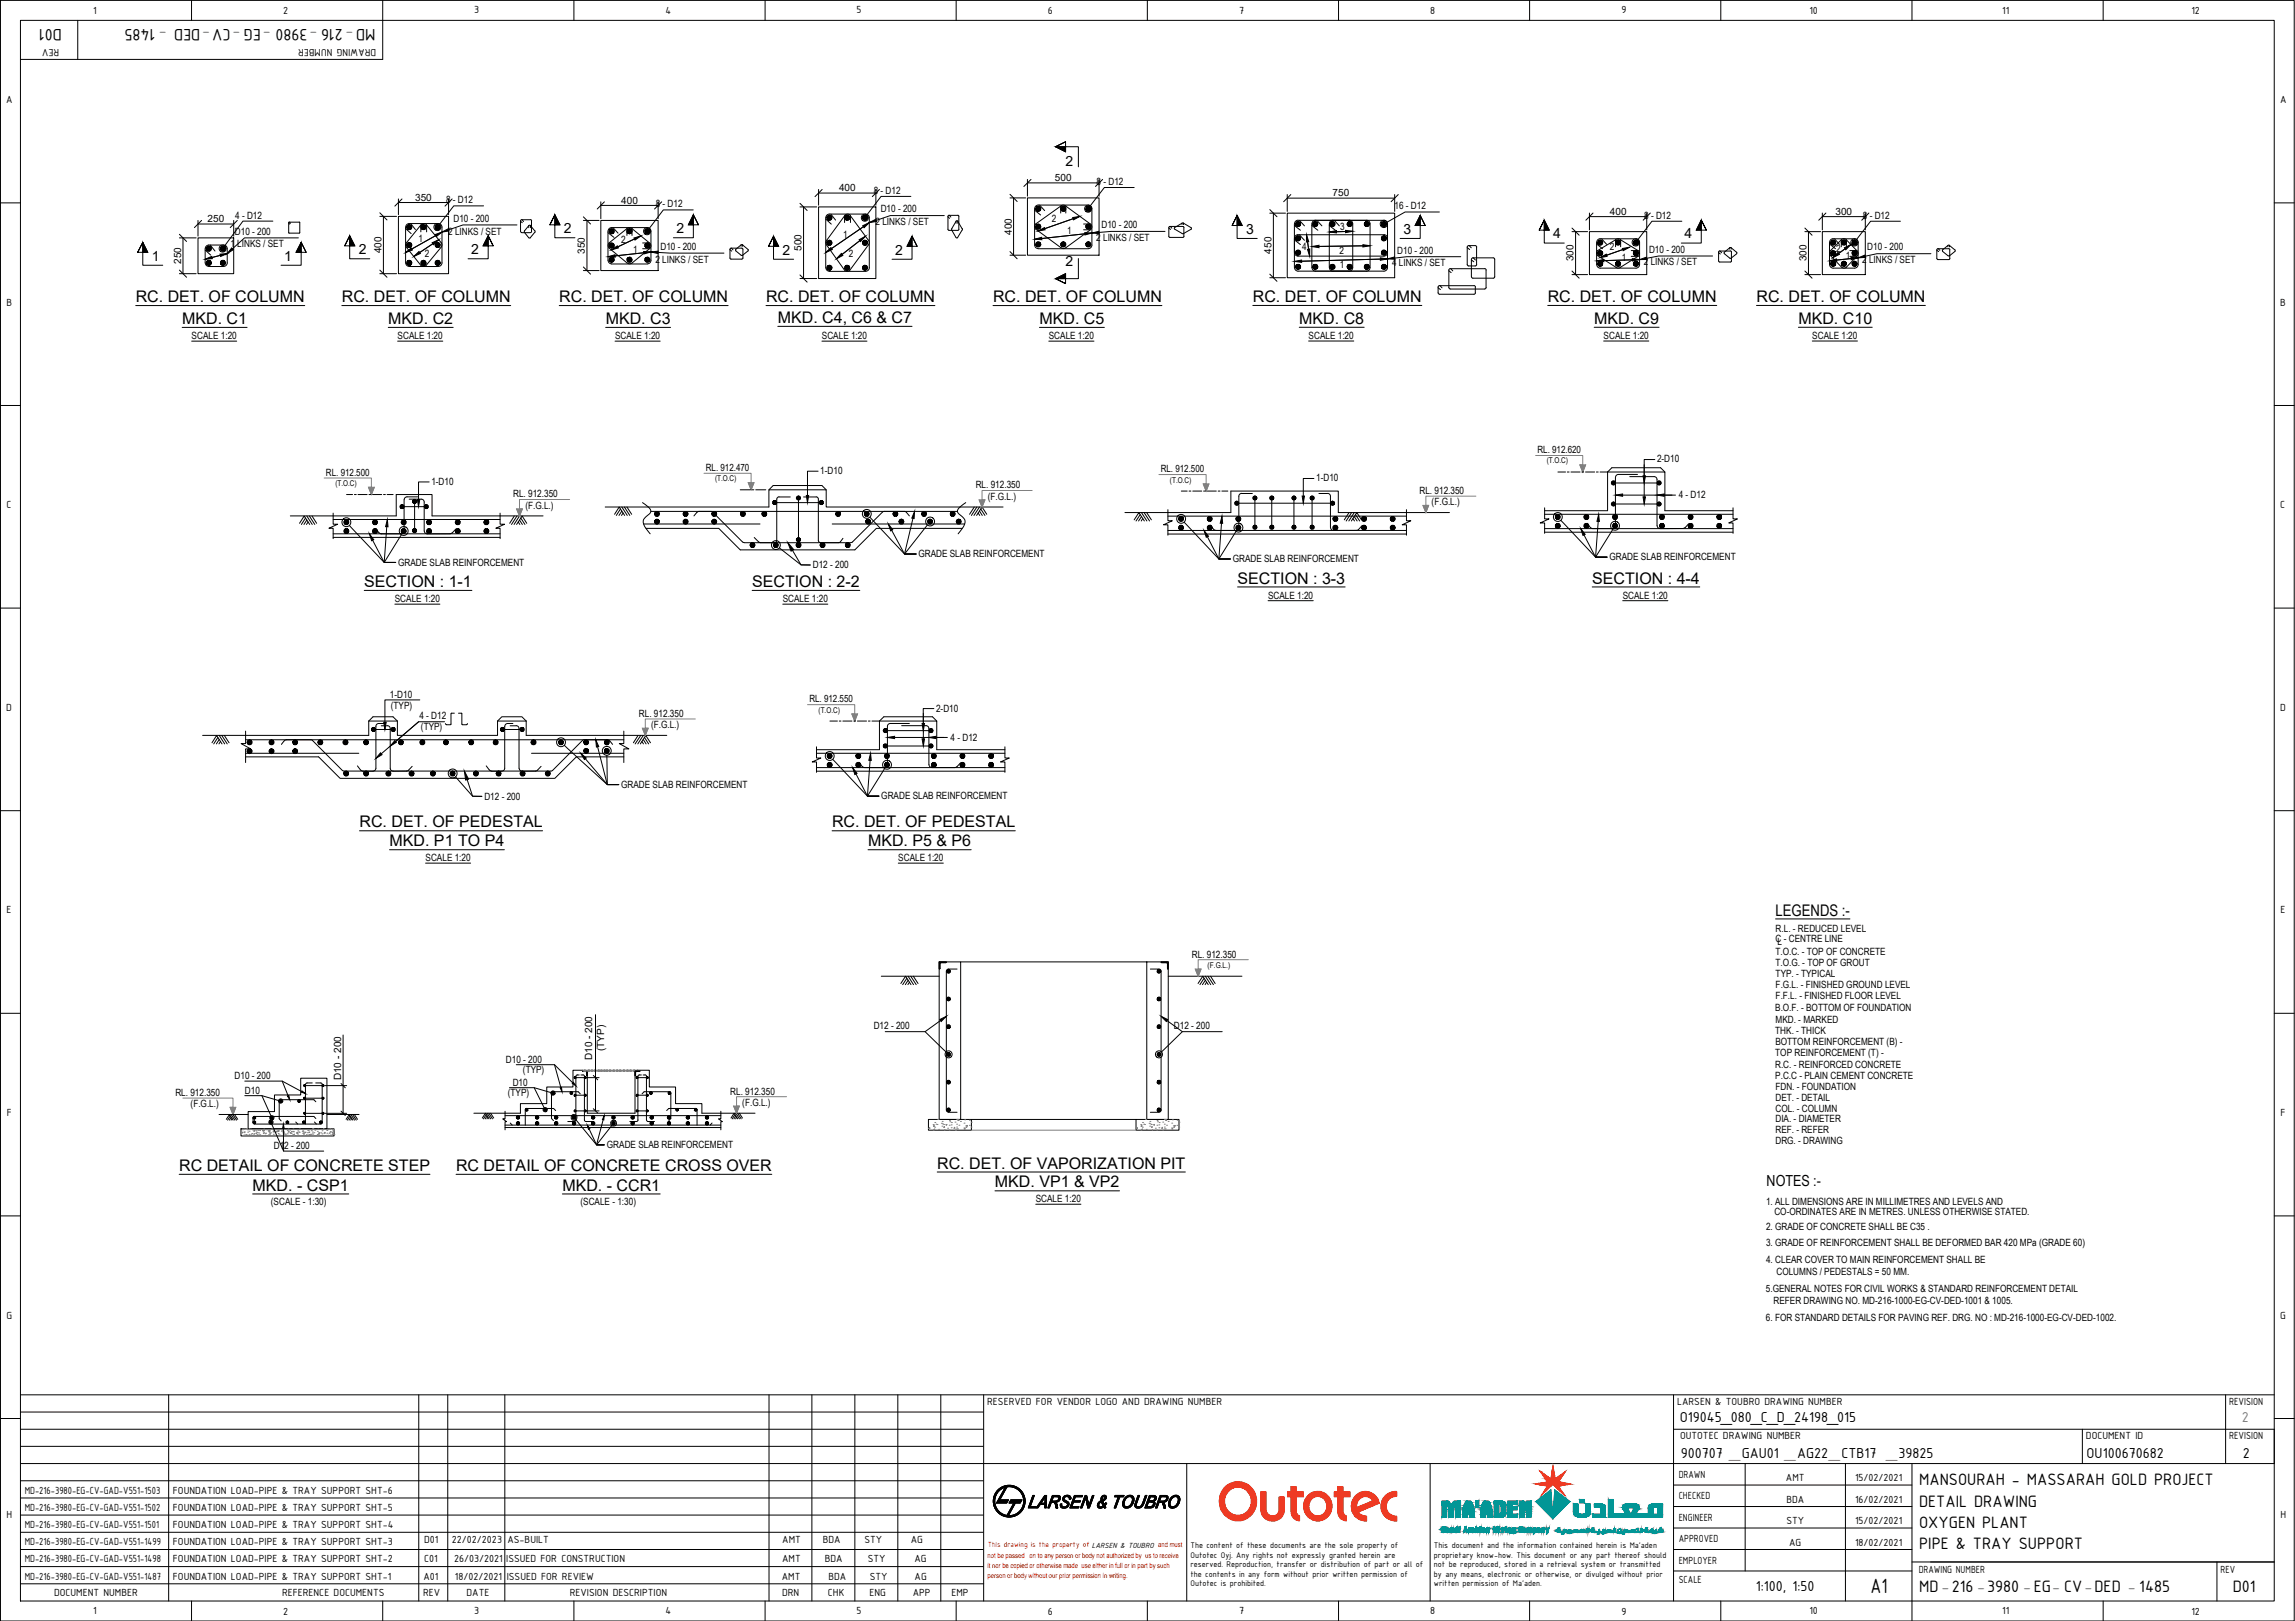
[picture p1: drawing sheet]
<svg xmlns="http://www.w3.org/2000/svg" width="841mm" height="594mm" viewBox="0 0 841 594" stroke-linecap="round" stroke-linejoin="round" font-family="sans-serif">
<defs><g id="words">
<text font-size="8.1" x="685.4" y="583.9">A1</text>
<g font-size="6.5">
<text x="22.7" y="10.6" transform="rotate(-180 22.7 10.6)">D01</text>
<text x="137.6" y="10.6" transform="rotate(-180 137.6 10.6)">MD-216 -3980 -EG -CV-DED - 1485</text>
<text x="703.3" y="544.3">MANSOURAH - MASSARAH GOLD PROJECT</text>
<text x="703.3" y="552.1">DETAIL DRAWING</text>
<text x="703.3" y="560">OXYGEN PLANT</text>
<text x="703.3" y="567.9">PIPE &amp; TRAY SUPPORT</text>
<text x="703.3" y="583.6">MD-216 -3980 -EG- CV-DED - 1485</text>
<text x="818.2" y="583.6">D01</text>
</g>
<g font-size="5.9">
<text x="49.7" y="110.7">RC. DET. OF COLUMN</text>
<text x="125.3" y="110.7">RC. DET. OF COLUMN</text>
<text x="204.9" y="110.7">RC. DET. OF COLUMN</text>
<text x="280.7" y="110.7">RC. DET. OF COLUMN</text>
<text x="363.9" y="110.7">RC. DET. OF COLUMN</text>
<text x="459.1" y="110.7">RC. DET. OF COLUMN</text>
<text x="567.2" y="110.7">RC. DET. OF COLUMN</text>
<text x="643.7" y="110.7">RC. DET. OF COLUMN</text>
<text x="66.8" y="118.7">MKD. C1</text>
<text x="142.3" y="118.7">MKD. C2</text>
<text x="222" y="118.7">MKD. C3</text>
<text x="285" y="118.3">MKD. C4, C6 &amp; C7</text>
<text x="380.9" y="118.7">MKD. C5</text>
<text x="476.1" y="118.7">MKD. C8</text>
<text x="584.2" y="118.7">MKD. C9</text>
<text x="659" y="118.7">MKD. C10</text>
<text x="133.5" y="215.1">SECTION : 1-1</text>
<text x="275.6" y="215.1">SECTION : 2-2</text>
<text x="453.5" y="213.9">SECTION : 3-3</text>
<text x="583.5" y="213.9">SECTION : 4-4</text>
<text x="131.7" y="303.2">RC. DET. OF PEDESTAL</text>
<text x="304.9" y="303.2">RC. DET. OF PEDESTAL</text>
<text x="142.7" y="310.2">MKD. P1 TO P4</text>
<text x="318.1" y="310.1">MKD. P5 &amp; P6</text>
<text x="650.7" y="335.5">LEGENDS :-</text>
<text x="65.7" y="429.1">RC DETAIL OF CONCRETE STEP</text>
<text x="167.1" y="429.1">RC DETAIL OF CONCRETE CROSS OVER</text>
<text x="343.5" y="428.3">RC. DET. OF VAPORIZATION PIT</text>
<text x="92.6" y="436.3">MKD. - CSP1</text>
<text x="206.1" y="436.3">MKD. - CCR1</text>
<text x="364.6" y="435.2">MKD. VP1 &amp; VP2</text>
</g>
<g font-size="5.7">
<text x="615.6" y="521.2">O19045_080_C_D_24198_015</text>
<text x="615.9" y="534.3">900707 _GAU01 _AG22_CTB17 _39825</text>
<text x="764.7" y="534.3">OU100670682</text>
<text x="821.9" y="534.3">2</text>
<text x="643.5" y="583.1">1:100, 1:50</text>
</g>
<text font-size="5.7" fill="#808080" x="821.5" y="521.2">2</text>
<text font-size="5.6" x="647.4" y="434.7">NOTES :-</text>
<g font-size="5.1">
<text x="390.4" y="60.7">2</text>
<text x="206.7" y="85.5">2</text>
<text x="247.9" y="85.5">2</text>
<text x="456.7" y="85.7">3</text>
<text x="514.3" y="85.7">3</text>
<text x="569.2" y="87.4">4</text>
<text x="617.3" y="87.4">4</text>
<text x="55.6" y="95.6">1</text>
<text x="104.2" y="95.6">1</text>
<text x="131.5" y="93.1">2</text>
<text x="172.7" y="93.1">2</text>
<text x="286.8" y="93.3">2</text>
<text x="328" y="93.3">2</text>
<text x="390.4" y="97.6">2</text>
</g>
<g font-size="4.1">
<text x="34.2" y="5">1</text>
<text x="103.8" y="5.1">2</text>
<text x="173.8" y="4.9">3</text>
<text x="243.8" y="5">4</text>
<text x="313.9" y="4.9">5</text>
<text x="384" y="5.1">6</text>
<text x="454.1" y="5">7</text>
<text x="524.1" y="5">8</text>
<text x="594.2" y="4.9">9</text>
<text x="663.1" y="5">10</text>
<text x="733.7" y="5">11</text>
<text x="803.1" y="5.1">12</text>
<text x="21.7" y="17.9" transform="rotate(-180 21.7 17.9)">REV</text>
<text x="137.8" y="17.9" transform="rotate(-180 137.8 17.9)">DRAWING NUMBER</text>
<text x="2.2" y="37.7">A</text>
<text x="835.5" y="37.7">A</text>
<text x="2.4" y="112">B</text>
<text x="835.6" y="112">B</text>
<text x="2.4" y="186.2">C</text>
<text x="835.6" y="186.2">C</text>
<text x="2.3" y="260.5">D</text>
<text x="835.6" y="260.5">D</text>
<text x="2.4" y="334.7">E</text>
<text x="835.7" y="334.7">E</text>
<text x="2.5" y="409">F</text>
<text x="835.7" y="409">F</text>
<text x="2.4" y="483.2">G</text>
<text x="835.6" y="483.2">G</text>
<text x="361.8" y="514.9">RESERVED FOR VENDOR LOGO AND DRAWING NUMBER</text>
<text x="614.6" y="514.9">LARSEN &amp; TOUBRO DRAWING NUMBER</text>
<text x="816.9" y="514.9">REVISION</text>
<text x="615.7" y="527.4">OUTOTEC DRAWING NUMBER</text>
<text x="764.4" y="527.4">DOCUMENT ID</text>
<text x="816.9" y="527.4">REVISION</text>
<text x="615.2" y="541.6">DRAWN</text>
<text x="654.5" y="542.9">AMT</text>
<text x="679.8" y="542.9">15/02/2021</text>
<text x="9.1" y="547.4">MD-216-3980-EG-CV-GAD-V551-1503</text>
<text x="63.4" y="547.4">FOUNDATION LOAD-PIPE &amp; TRAY SUPPORT SHT-6</text>
<text x="615.2" y="549.5">CHECKED</text>
<text x="654.6" y="550.8">BDA</text>
<text x="679.8" y="550.8">16/02/2021</text>
<text x="2.4" y="556.4">H</text>
<text x="9.1" y="553.7">MD-216-3980-EG-CV-GAD-V551-1502</text>
<text x="63.4" y="553.7">FOUNDATION LOAD-PIPE &amp; TRAY SUPPORT SHT-5</text>
<text x="615.2" y="557.4">ENGINEER</text>
<text x="835.7" y="556.4">H</text>
<text x="9.1" y="560">MD-216-3980-EG-CV-GAD-V551-1501</text>
<text x="63.4" y="560">FOUNDATION LOAD-PIPE &amp; TRAY SUPPORT SHT-4</text>
<text x="654.6" y="558.7">STY</text>
<text x="679.8" y="558.7">15/02/2021</text>
<text x="9.1" y="566.3">MD-216-3980-EG-CV-GAD-V551-1499</text>
<text x="63.4" y="566.3">FOUNDATION LOAD-PIPE &amp; TRAY SUPPORT SHT-3</text>
<text x="155.5" y="565.6">D01</text>
<text x="165.6" y="565.6">22/02/2023</text>
<text x="186" y="565.6">AS-BUILT</text>
<text x="286.7" y="565.6">AMT</text>
<text x="301.5" y="565.6">BDA</text>
<text x="316.8" y="565.6">STY</text>
<text x="333.8" y="565.6">AG</text>
<text x="615.2" y="565.2">APPROVED</text>
<text x="655.7" y="566.6">AG</text>
<text x="679.8" y="566.6">18/02/2021</text>
<text x="9.1" y="572.6">MD-216-3980-EG-CV-GAD-V551-1498</text>
<text x="63.4" y="572.6">FOUNDATION LOAD-PIPE &amp; TRAY SUPPORT SHT-2</text>
<text x="155.4" y="572.6">C01</text>
<text x="166.4" y="572.6">26/03/2021</text>
<text x="185.5" y="572.6">ISSUED FOR CONSTRUCTION</text>
<text x="286.6" y="572.6">AMT</text>
<text x="302.2" y="572.6">BDA</text>
<text x="318" y="572.6">STY</text>
<text x="335.1" y="572.6">AG</text>
<text x="615.2" y="573.1">EMPLOYER</text>
<text x="9.1" y="578.9">MD-216-3980-EG-CV-GAD-V551-1487</text>
<text x="63.4" y="578.9">FOUNDATION LOAD-PIPE &amp; TRAY SUPPORT SHT-1</text>
<text x="155.2" y="578.9">A01</text>
<text x="166.7" y="578.9">18/02/2021</text>
<text x="185.7" y="578.9">ISSUED FOR REVIEW</text>
<text x="286.5" y="578.9">AMT</text>
<text x="303.6" y="578.9">BDA</text>
<text x="318.7" y="578.9">STY</text>
<text x="335.2" y="578.9">AG</text>
<text x="615.2" y="580.3">SCALE</text>
<text x="703.1" y="576.3">DRAWING NUMBER</text>
<text x="813.8" y="576.3">REV</text>
<text x="19.8" y="584.9">DOCUMENT NUMBER</text>
<text x="103.4" y="584.9">REFERENCE DOCUMENTS</text>
<text x="155.1" y="584.9">REV</text>
<text x="171" y="584.9">DATE</text>
<text x="208.8" y="584.9">REVISION DESCRIPTION</text>
<text x="286.6" y="584.9">DRN</text>
<text x="303.4" y="584.9">CHK</text>
<text x="318.6" y="584.9">ENG</text>
<text x="334.5" y="584.9">APP</text>
<text x="348.7" y="584.9">EMP</text>
<text x="34.2" y="591.6">1</text>
<text x="103.8" y="591.7">2</text>
<text x="173.8" y="591.6">3</text>
<text x="243.8" y="591.6">4</text>
<text x="313.9" y="591.6">5</text>
<text x="384" y="591.7">6</text>
<text x="454.1" y="591.6">7</text>
<text x="524.1" y="591.6">8</text>
<text x="594.2" y="591.7">9</text>
<text x="663.1" y="591.6">10</text>
<text x="733.7" y="591.6">11</text>
<text x="803.1" y="591.7">12</text>
</g>
<g font-size="3.7">
<text x="307.5" y="70.1">400</text>
<text x="320.2" y="70.9">8 - D12</text>
<text x="386.6" y="66.4">500</text>
<text x="401.9" y="67.7">8 - D12</text>
<text x="488.4" y="71.9">750</text>
<text x="152.1" y="73.5">350</text>
<text x="163.4" y="74.5">8 - D12</text>
<text x="227.7" y="74.6">400</text>
<text x="240.3" y="76">8 - D12</text>
<text x="322.7" y="77.8">D10 - 200</text>
<text x="511" y="76.7">16 - D12</text>
<text x="76.1" y="81.4">250</text>
<text x="86.2" y="80.1">4 - D12</text>
<text x="166.2" y="81.3">D10 - 200</text>
<text x="320.8" y="82.5">2 LINKS / SET</text>
<text x="385.4" y="81.4">2</text>
<text x="403.6" y="83.7">D10 - 200</text>
<text x="590" y="78.7">400</text>
<text x="602.5" y="80.1">8 - D12</text>
<text x="672.6" y="78.7">300</text>
<text x="682.7" y="80.1">8 - D12</text>
<text x="86.1" y="86">D10 - 200</text>
<text x="153.4" y="88.8">1</text>
<text x="164.3" y="86">2 LINKS / SET</text>
<text x="227.6" y="89">2</text>
<text x="308.9" y="87.3">1</text>
<text x="370.8" y="86" transform="rotate(-90 370.8 86)">400</text>
<text x="391" y="85.8">1</text>
<text x="401.7" y="88.3">2 LINKS / SET</text>
<text x="491.2" y="84.5">3</text>
<text x="84.5" y="90.6">1 LINKS / SET</text>
<text x="139.8" y="92.8" transform="rotate(-90 139.8 92.8)">400</text>
<text x="155.7" y="94">2</text>
<text x="214.4" y="93" transform="rotate(-90 214.4 93)">350</text>
<text x="232" y="92.7">1</text>
<text x="242" y="91.6">D10 - 200</text>
<text x="293.8" y="92" transform="rotate(-90 293.8 92)">500</text>
<text x="311" y="94.2">2</text>
<text x="466" y="92.9" transform="rotate(-90 466 92.9)">450</text>
<text x="477.2" y="91.8">4</text>
<text x="490.9" y="92.9">2</text>
<text x="512" y="92.9">D10 - 200</text>
<text x="576.7" y="95.8" transform="rotate(-90 576.7 95.8)">300</text>
<text x="589.9" y="91.8">2</text>
<text x="594.3" y="95.5">1</text>
<text x="604.3" y="92.7">D10 - 200</text>
<text x="662.1" y="95.8" transform="rotate(-90 662.1 95.8)">300</text>
<text x="672.8" y="92.2">2</text>
<text x="676.4" y="94.8">1</text>
<text x="684.3" y="91.8">D10 - 200</text>
<text x="66.3" y="96.7" transform="rotate(-90 66.3 96.7)">250</text>
<text x="240.2" y="96.2">2 LINKS / SET</text>
<text x="491" y="98.4">1</text>
<text x="510.1" y="97.6">4 LINKS / SET</text>
<text x="602.4" y="97.3">2 LINKS / SET</text>
<text x="682.4" y="96.4">2 LINKS / SET</text>
<text x="70.2" y="124.2">SCALE 1:20</text>
<text x="145.7" y="124.2">SCALE 1:20</text>
<text x="225.4" y="124.2">SCALE 1:20</text>
<text x="301.2" y="124.2">SCALE 1:20</text>
<text x="384.3" y="124.2">SCALE 1:20</text>
<text x="479.6" y="124.2">SCALE 1:20</text>
<text x="587.7" y="124.2">SCALE 1:20</text>
<text x="664.1" y="124.2">SCALE 1:20</text>
<text x="563.4" y="166.2">RL. 912.620</text>
<text x="258.7" y="172.7">RL. 912.470</text>
<text x="300.6" y="173.8">1-D10</text>
<text x="425.4" y="173.2">RL. 912.500</text>
<text x="607.2" y="169.5">2-D10</text>
<text x="119.5" y="174.4">RL. 912.500</text>
<text x="158.1" y="177.7">1-D10</text>
<text x="357.5" y="179">RL. 912.350</text>
<text x="482.3" y="176.5">1-D10</text>
<text x="188" y="182.3">RL. 912.350</text>
<text x="362" y="183.1">(F.G.L.)</text>
<text x="520.2" y="181">RL. 912.350</text>
<text x="524.6" y="185.1">(F.G.L.)</text>
<text x="615.2" y="182.6">4 - D12</text>
<text x="192.5" y="186.4">(F.G.L.)</text>
<text x="145.9" y="207.3">GRADE SLAB REINFORCEMENT</text>
<text x="297.9" y="208.3">D12 - 200</text>
<text x="336.5" y="204.2">GRADE SLAB REINFORCEMENT</text>
<text x="451.7" y="206">GRADE SLAB REINFORCEMENT</text>
<text x="589.8" y="205.3">GRADE SLAB REINFORCEMENT</text>
<text x="144.7" y="220.7">SCALE 1:20</text>
<text x="286.9" y="220.7">SCALE 1:20</text>
<text x="464.7" y="219.4">SCALE 1:20</text>
<text x="594.7" y="219.4">SCALE 1:20</text>
<text x="142.9" y="255.8">1-D10</text>
<text x="296.6" y="257.4">RL. 912.550</text>
<text x="143.2" y="259.7">(TYP)</text>
<text x="153.7" y="263.6">4 - D12</text>
<text x="234.1" y="262.7">RL. 912.350</text>
<text x="343" y="260.8">2-D10</text>
<text x="154.3" y="267.6">(TYP)</text>
<text x="238.6" y="266.8">(F.G.L.)</text>
<text x="348.4" y="271.4">4 - D12</text>
<text x="177.5" y="293">D12 - 200</text>
<text x="227.6" y="288.7">GRADE SLAB REINFORCEMENT</text>
<text x="323" y="292.9">GRADE SLAB REINFORCEMENT</text>
<text x="156" y="315.5">SCALE 1:20</text>
<text x="329.2" y="315.5">SCALE 1:20</text>
<text x="650.7" y="341.4">R.L. - REDUCED LEVEL</text>
<text x="650.7" y="345.4">C - CENTRE LINE</text>
<text x="651.4" y="346.3">L</text>
<text x="436.8" y="351">RL. 912.350</text>
<text x="650.6" y="350.2">T.O.C. - TOP OF CONCRETE</text>
<text x="650.6" y="354.2">T.O.G. - TOP OF GROUT</text>
<text x="650.7" y="358.2">TYP. - TYPICAL</text>
<text x="650.7" y="362.2">F.G.L. - FINISHED GROUND LEVEL</text>
<text x="650.5" y="370.6">B.O.F. - BOTTOM OF FOUNDATION</text>
<text x="650.7" y="366.2">F.F.L. - FINISHED FLOOR LEVEL</text>
<text x="320.2" y="377.2">D12 - 200</text>
<text x="430.2" y="377.2">D12 - 200</text>
<text x="650.7" y="374.8">MKD. - MARKED</text>
<text x="650.6" y="378.8">THK. - THICK</text>
<text x="650.6" y="382.8">BOTTOM REINFORCEMENT (B) -</text>
<text x="185.4" y="389.5">D10 - 200</text>
<text x="217" y="388.5" transform="rotate(-90 217 388.5)">D10 - 200</text>
<text x="221.4" y="385.2" transform="rotate(-90 221.4 385.2)">(TYP)</text>
<text x="650.6" y="387.2">TOP REINFORCEMENT (T) -</text>
<text x="86" y="395.3">D10 - 200</text>
<text x="125.1" y="395.9" transform="rotate(-90 125.1 395.9)">D10 - 200</text>
<text x="191.6" y="393.4">(TYP)</text>
<text x="650.5" y="391.3">R.C. - REINFORCED CONCRETE</text>
<text x="650.6" y="395.5">P.C.C - PLAIN CEMENT CONCRETE</text>
<text x="64.3" y="401.7">RL. 912.350</text>
<text x="89.7" y="401">D10</text>
<text x="186.1" y="401.8">(TYP)</text>
<text x="187.9" y="398.1">D10</text>
<text x="267.6" y="401.2">RL. 912.350</text>
<text x="650.6" y="399.6">FDN. - FOUNDATION</text>
<text x="69.8" y="405.7">(F.G.L.)</text>
<text x="272" y="405.2">(F.G.L.)</text>
<text x="650.6" y="403.6">DET. - DETAIL</text>
<text x="650.6" y="407.5">COL. - COLUMN</text>
<text x="650.6" y="411.4">DIA. - DIAMETER</text>
<text x="650.6" y="415.3">REF. - REFER</text>
<text x="650.6" y="419.2">DRG. - DRAWING</text>
<text x="100.3" y="421">D12 - 200</text>
<text x="222.4" y="420.8">GRADE SLAB REINFORCEMENT</text>
<text x="99.3" y="441.6">(SCALE - 1:30)</text>
<text x="212.7" y="441.6">(SCALE - 1:30)</text>
<text x="379.6" y="440.6">SCALE 1:20</text>
<text x="647.2" y="441.5">1. ALL DIMENSIONS ARE IN MILLIMETRES AND LEVELS AND</text>
<text x="650.2" y="445.4">CO-ORDINATES ARE IN METRES. UNLESS OTHERWISE STATED.</text>
<text x="647.2" y="450.8">2. GRADE OF CONCRETE SHALL BE C35 .</text>
<text x="647.2" y="456.5">3. GRADE OF REINFORCEMENT SHALL BE DEFORMED BAR 420 MPa (GRADE 60)</text>
<text x="647.2" y="462.9">4. CLEAR COVER TO MAIN REINFORCEMENT SHALL BE</text>
<text x="651" y="467.4">COLUMNS / PEDESTALS = 50 MM.</text>
<text x="647.1" y="473.3">5.GENERAL NOTES FOR CIVIL WORKS &amp; STANDARD REINFORCEMENT DETAIL</text>
<text x="649.9" y="477.9">REFER DRAWING NO. MD-216-1000-EG-CV-DED-1001 &amp; 1005.</text>
<text x="647.1" y="484.1">6. FOR STANDARD DETAILS FOR PAVING REF. DRG. NO : MD-216-1000-EG-CV-DED-1002.</text>
</g>
<g font-size="3.3">
<text x="436.2" y="567.3">The content of these documents are the sole property of</text>
<text x="525.5" y="567.3">This document and the information contained herein is Ma'aden</text>
<text x="436.2" y="570.8">Outotec Oyj. Any rights not expressly granted herein are</text>
<text x="436.2" y="574.4">reserved. Reproduction, transfer or distribution of part or all of</text>
<text x="525.5" y="570.8">proprietary know-how. This document or any part thereof should</text>
<text x="525.5" y="574.4">not be reproduced, stored in a retrieval system or transmitted</text>
<text x="436.2" y="577.8">the contents in any form without prior written permission of</text>
<text x="436.2" y="581.3">Outotec is prohibited.</text>
<text x="525.5" y="577.8">by any means, electronic or otherwise, or divulged without prior</text>
<text x="525.5" y="581.3">written permission of Ma'aden.</text>
</g>
<g font-size="2.9">
<text x="566.8" y="169.9">(T.O.C)</text>
<text x="122.9" y="178.1">(T.O.C)</text>
<text x="262" y="176.4">(T.O.C)</text>
<text x="428.8" y="176.8">(T.O.C)</text>
<text x="300" y="261.1">(T.O.C)</text>
<text x="442.6" y="354.8">(F.G.L.)</text>
</g>
<text font-size="2.9" fill="#f00" x="362" y="567.1">This drawing is the property of LARSEN &amp; TOUBRO and must</text>
<g font-size="2.6" fill="#f00">
<text x="361.9" y="570.9">not be passed on to any person or body not authorized by us to receive</text>
<text x="361.9" y="574.7">it nor be copied or otherwise made use either in full or in part by such</text>
<text x="361.9" y="578.5">person or body without our prior permission in writing.</text>
</g>
</g></defs>
<!-- layer: CI-TEXT -->
<g fill="none" stroke="#000" stroke-width=".37">
<path d="M49.7 112h62M66.8 120h23.8M125.3 112h61.9M142.3 120h23.8M204.9 112h61.9M222 120h23.7M280.7 112h61.9M285 119.6h49.2M363.9 112h61.9M380.9 120h23.8M459.1 111.9h61.9M476.1 119.9h23.8"/>
<path d="M567.2 111.9h61.9M584.2 119.9h23.8M643.7 111.9h61.9M659 119.9h27.1M70.2 125h16.5M145.7 125h16.6M225.4 125h16.5M301.2 125h16.5M384.3 125h16.6M479.6 125h16.5M587.7 125h16.5M664.1 125h16.6"/>
<path d="M109.8 191.8l1.7-2.7 2 3.1M112 189.8l-1.6 2.4M112.4 189.1l2 3.1M112.4 190.6l-1 1.6M112.9 191.3l-.6 .9M113.4 189.1l2 3.1M114.3 189.1l1.7 2.7M188.5 189.1l-1.7 2.7M189.4 189.1l-1.9 3.1M189.9 191.3l.6 .9M190.4 189.1l-2 3.1M190.4 190.6l1 1.6"/>
<path d="M190.8 189.8l1.6 2.4M193 191.8l-1.7-2.7-2 3.1M225.2 188.5l1.7-2.7 2 3.1M227.4 186.5l-1.6 2.4M227.9 185.8l2 3.1M227.9 187.3l-1.1 1.6M228.3 188l-.5 .9M228.8 185.8l2 3.1M229.7 185.8l1.8 2.7M357 185.8l-1.7 2.7M358 185.8l-2 3.1M358.4 188l.6 .9"/>
<path d="M358.9 185.8l-2 3.1M358.9 187.3l1.1 1.6M359.4 186.5l1.5 2.4M361.6 188.5l-1.7-2.7-2 3.1M415.6 190.5l1.8-2.7 2 3.1M417.8 188.6l-1.5 2.3M418.3 187.8l2 3.1M418.3 189.3l-1.1 1.6M418.8 190l-.6 .9M419.3 187.8l2 3.1M420.2 187.8l1.7 2.7M494.4 187.8l-1.8 2.7"/>
<path d="M495.3 187.8l-2 3.1M495.8 190l.6 .9M496.3 187.8l-2 3.1M496.3 189.3l1 1.6M496.7 188.6l1.6 2.3M498.9 190.5l-1.7-2.7-2 3.1M133.5 216.4h39.4M275.6 216.4h39.5M453.5 215.1h39.4M583.5 215.1h39.4M144.7 221.4h16.5M286.9 221.4h16.5"/>
<path d="M464.7 220.1h16.5M594.7 220.1h16.5M77.7 272.2l1.7-2.6 2 3M79.8 270.3l-1.5 2.3M80.3 269.6l2 3M80.3 271l-1 1.6M80.8 271.8l-.6 .8M81.3 269.6l2 3M82.2 269.6l1.7 2.6M233.8 269.6l-1.7 2.6M234.8 269.6l-2.1 3M235.2 271.8l.6 .8"/>
<path d="M235.7 269.6l-2 3M235.7 271l1.1 1.6M236.2 270.3l1.5 2.3M238.4 272.2l-1.8-2.6-1.9 3M131.7 304.5h67.1M142.7 311.4h42.1M156 316.3h16.5M304.9 304.5h67.2M318.1 311.4h37.8M329.2 316.3h16.5M332.3 358.5l-1.5 2.4M332.8 357.8l2 3.1"/>
<path d="M332.8 359.3l-1 1.6M333.3 360l-.6 .9M333.8 357.8l1.9 3.1M334.7 357.8l1.7 2.6M441.2 358.5l-1.5 2.4M441.7 357.8l2 3.1M441.7 359.3l-1.1 1.6M442.2 360l-.6 .9M442.6 357.8l2.1 3.1M443.6 357.8l1.7 2.6M330.1 360.4l1.8-2.6 1.9 3.1M439 360.4l1.8-2.6 2 3.1"/>
<path d="M82.9 410.2l1.2-1.7 1.3 2M84.4 409l-1 1.5M84.7 408.5l1.4 2M84.7 409.5l-.7 1M85 409.9l-.3 .6M85.3 408.5l1.4 2M86 408.5l1.1 1.7M126.8 410.2l1.2-1.7 1.3 2M128.3 409l-1 1.5M128.6 408.5l1.3 2M128.6 409.5l-.7 1M128.9 409.9l-.4 .6"/>
<path d="M129.2 408.5l1.4 2M129.9 408.5l1.1 1.7M176.7 409.8l1.2-1.8 1.3 2.1M178.2 408.5l-1 1.6M178.5 408l1.3 2.1M178.5 409l-.7 1.1M178.8 409.5l-.4 .6M179.2 408l1.3 2.1M179.8 408l1.1 1.8M267.9 409.8l1.1-1.8 1.3 2.1M269.3 408.5l-1 1.6M269.7 408l1.3 2.1"/>
<path d="M269.7 409l-.8 1.1M270 409.5l-.4 .6M270.3 408l1.3 2.1M270.9 408l1.2 1.8M65.7 430.4h91.9M92.6 437.6h35.2M167.1 430.4h115.7M206.1 437.6h35.8M343.5 429.5h90.9M364.6 436.4h45.7M379.6 441.3h16.5"/>
</g>
<!-- layer: CI-NEWLINES -->
<g fill="none" stroke="#000" stroke-width=".37">
<path d="M146 79.3h18.4v21h-18.4zM300 75.8h21v26.3h-21zM376.5 72.5h26.3v21h-26.3zM471.7 78.1h39.4v23.7h-39.4zM72.6 87.2h13v13.1h-13zM220.2 80.8h21v18.4h-21zM582.5 84.9h21v15.7h-21zM667.8 84.9h15.8v15.7h-15.8zM281.8 179.5l1.5-1.6h17.9l1.6 1.6M589.1 173h21v14.2h25M589.1 173v14.2h-23.1M589.1 173l1.6-1.6h17.8l1.6 1.6"/>
<path d="M122.1 188.1v4h1.6l-3.2 1.5h1.6v3.8M122.1 189.1h23.1v-7.9h13.1v7.9h25M122.1 196.9h61.2M183.3 188.1v4h1.6l-3.2 1.5h1.6v3.8M235.5 184.2l1.8 1.4a1.69 1.69 0 0 1 1.2 1.5 1.69 1.69 0 0 1-1 1.6 3 3 0 0 0-.6 5.2l1.4 1.7M236.7 193.6h26.7l7.9 7.9h42l7.8-7.9h31.5M237.5 185.8h44.3v-6.3h21v6.3h49M353.9 184.2l-1.8 1.4a1.69 1.69 0 0 0-1.2 1.5 1.69 1.69 0 0 0 1 1.6 3 3 0 0 1 .6 5.2l-1.4 1.7M428 186.8v4.1h1.6l-3.2 1.4h1.6v3.8M428 187.8h23.1v-7.8h39.3v7.8h25M428 195.7h87.4M515.4 186.8v4.1h1.6l-3.2 1.4h1.6v3.8"/>
<path d="M566 186.1v4.1h1.6l-3.2 1.5h1.6v3.8M566 195h69.1M635.1 186.1v4.1h1.6l-3.2 1.5h1.6v3.8M90 277.4h26.8l7.8 7.9h78.7l7.9-7.9h17.4M135.1 264.3v5.2h-45.1M135.1 264.3l1.6-1.6h7.3l1.6 1.6M135.1 264.3h10.5M145.6 264.3v5.2h36.7v-5.2M182.3 264.3l1.6-1.6h7.4l1.5 1.6M182.3 264.3h10.5M192.8 264.3v5.2h35.8M299.2 273.7v4.1h1.6l-3.2 1.4h1.6v3.9"/>
<path d="M322.3 264.3h21v10.5h25M322.3 264.3l1.6-1.6h17.8l1.6 1.6M322.3 264.3v10.5h-23.1M368.3 273.7v4.1h1.6l-3.3 1.4h1.7v3.9M299.2 282.6h69.1M344.2 352.5h7.8v57.8h-7.8zM352 352.5h68.2M420.2 352.5h7.9v57.8h-7.9zM88.3 413.7h34.1v2.6h-34.1zM90.9 407.4h9.7v-6.1h9.6v-6.1h9.6v18.5h-28.9zM185.1 408h5.6v-3.5h9.7v-6.1h9.6v-6.2h3.5v.3h1.7v15.5h17.5v-15.5h1.7v-.3h3.6v6.2h9.6v6.1h9.6v3.5h7M185.1 413.2h79.1"/>
<path d="M340.2 410.3h15.8v3.9h-15.8zM356 410.3h60.3M416.3 410.3h15.8v3.9h-15.8z"/>
</g>
<!-- layer: CI-DIM -->
<g fill="none" stroke="#000" stroke-width=".37">
<path d="M139.2 79.3h6.1M140.5 79.3v21M146 72.9v5.8M146 74.2h18.4M164.4 72.9v5.8M220.2 74v6.2M220.2 75.3h21M241.2 74v6.2M293.2 75.8h6.1M294.5 75.8v26.3M300 69.4v5.8M300 70.8h21"/>
<path d="M321 69.4v5.8M346 79h-19.7l-5.2 1.8M370.1 72.5h5.8M371.4 72.5v21M376.5 65.8v6.1M376.5 67h26.3M395.7 79.3l-12.8 4.5M402.8 65.8v6.1M465.3 78.1h5.8M466.6 78.1v23.7M471.7 71.3v6.2M471.7 72.6h39.4"/>
<path d="M511.1 71.3v6.2M582.5 78.1v6.2M582.5 79.4h21M603.5 78.1v6.2M667.8 79.4h15.8M667.8 78.1v6.2M683.6 78.1v6.2M65.7 87.2h6.2M67.1 87.2v13.1M72.6 80.8v5.7M72.6 82.1h13M83.3 92.9l-8.1 2.1"/>
<path d="M85.6 80.8v5.7M109.3 87.2h-19.7l-4.4 4M158.6 89.3l-7 4.7M159.7 86.3l-11.1 6.3M160.8 87.9l-7 4.7M162 85.1l-11.1 6.1M189.4 82.4h-19.7l-5.2 1.8M213.8 80.8h5.7M213.8 99.2h5.7M215.1 80.8v18.4M232.5 87.6l-8.5 4M234.9 86.5l-8.5 4"/>
<path d="M238.5 92.3l-15.7 1.8M241.2 92.5l4.3 .3h19.8M317.2 86.6l-10.7 8.2M318.6 81.6l-16 11M370.1 93.5h5.8M393.2 80.2l-12.8 4.5M400.1 85.4l-21 2.3M426.9 84.8h-19.7l-4.4 .4M478.8 86l1.1 7.9M495.7 84.8l-8.6 .2M502.1 90.1l-21.4 .3M508.5 94.9l-34.2 .9"/>
<path d="M535.3 94.1h-19.8l-4.4 .5M576.1 84.9h5.7M577.4 84.9v15.7M594.7 91.5l-8.4 2.9M597.2 90.6l-8.4 2.9M600.8 95.1l-15.7 .5M627.6 93.8h-19.8l-4.4 .9M661.4 84.9h5.8M662.7 84.9v15.7M676.1 91.2l-4.4 3.2M678.3 89.6l-4.5 3.3M678.3 94.8l-7.9 .8"/>
<path d="M680.9 94.5l-7.8 .8M707.6 93h-19.8l-4.3 .9M65.7 100.3h6.2M139.2 100.3h6.1M293.2 102.1h6.1M465.3 101.8h5.8M576.1 100.6h5.7M661.4 100.6h5.8M157.3 176.6h-3.9v6.5M299.8 172.7h-3.9v8.9M481.5 175.4h-3.9v6.4M602.5 170.3v4.1"/>
<path d="M606.4 168.4h-3.9v13.7M141.7 193l-.9 13.1h4.2h-4.2l-4.2-8.1M334.6 190l-3.1 13h4.2h-4.2l-4.7-8.6M447.6 191.7l-.9 13.2h4.1h-4.1l-4.2-8.2M585.7 191.1l-1 13.1h4.2h-4.2l-4.2-8.1M594.6 181.5h19.4M290.4 201.7l3.1 5.3 3.4 .1M153.8 256.5h-12.7v8.2M342.2 259.7h-3.9l.1 11.1M153.4 264.5l-13.7 11.7M162.9 264.5h-9.5l-8.4 7.3M219 273.7l3.5 13.8h4.2h-4.2l-8-9.4"/>
<path d="M318.9 278.7l-1 13.1h4.2h-4.2l-4.2-8.2M327.8 270.3h19.4M338.4 261.4v3.7M171.2 285.7l2 6.1 3.4 .1M125.7 379.3v28.7M218.2 371.9v35.2M344.6 374l-5.6 4.1M427.7 374l5.6 4.1M89.7 396.2h13.7l7.2 3.9M103.4 396.2l2.2 5.4M119 397.9h8M189.2 390.2h14l6.7 6.6"/>
<path d="M203.2 390.2l2.3 8.4M215.1 394.9h4.4M80.3 408.4h10.6M103.8 413.5l.1 8.4M119 408h8M119.8 408.4h11.8M173.7 408h11.4M215.1 407.1h4.4M221 410.4l-2.4 9.2h2.8h-2.8l-2.7-5.8"/>
</g>
<!-- layer: 0 -->
<g fill="none" stroke="#000" stroke-width=".37">
<path d="M390.5 52l-3.7 1.8 3.7 1.8v-3.6l-3.7 1.8h8.4v7.3M139.2 78l2.6 2.6M147.3 72.9l-2.6 2.6M165.7 72.9l-2.6 2.6M177.2 75.5h-10.9l-5.2 6.7M213.8 79.5l2.6 2.6M221.5 74l-2.6 2.6M242.5 74l-2.6 2.6M254 76.9h-10.9l-5.2 6.8M293.2 74.5l2.6 2.6M301.3 69.4l-2.6 2.7M322.3 69.4l-2.6 2.7"/>
<path d="M333.8 72h-10.9l-5.2 6.8M370.1 71.2l2.6 2.6M377.8 65.8l-2.6 2.5M404.1 65.8l-2.7 2.5M415.6 68.7h-10.9l-5.2 6.8M465.3 76.8l2.7 2.6M473 71.3l-2.6 2.6M512.4 71.3l-2.6 2.6M527.5 77.7h-12.6l-6.7 3.8M583.8 78.1l-2.6 2.6M604.8 78.1l-2.7 2.6M669.1 78.1l-2.6 2.6"/>
<path d="M684.9 78.1l-2.7 2.6M50.5 92.5l1.8-3.7 1.8 3.7h-3.6l1.8-3.7v8.4h7.3M65.7 85.9l2.7 2.6M65.7 99l2.7 2.6M73.9 80.8l-2.7 2.6M87 80.8l-2.6 2.6M100 81h-11l-6.6 9.1M112.2 92.5l-1.8-3.7-1.9 3.7h3.7l-1.8-3.7v8.4h-7.4M126.3 90.1l1.8-3.7 1.9 3.7h-3.7l1.8-3.7v8.4h7.4M139.2 99l2.6 2.6M180.7 90.1l-1.8-3.7-1.9 3.7h3.7l-1.8-3.7v8.4h-7.4M201.5 82.4l1.8-3.7 1.9 3.7h-3.7l1.8-3.7v8.4h7.4"/>
<path d="M213.8 97.8l2.6 2.7M255.9 82.4l-1.8-3.7-1.8 3.7h3.6l-1.8-3.7v8.4h-7.3M281.6 90.3l1.9-3.7 1.8 3.7h-3.7l1.9-3.7v8.4h7.3M336.1 90.3l-1.9-3.7-1.8 3.7h3.7l-1.9-3.7v8.4h-7.3M370.1 92.2l2.6 2.6M395.2 94.8v7.3h-8.4l3.7 1.8v-3.6l-3.7 1.8 3.7 1.8M451.5 82.6l1.8-3.6 1.9 3.6h-3.7l1.8-3.6v8.4h7.4M522.3 82.6l-1.9-3.6-1.8 3.6h3.7l-1.9-3.6v8.4h-7.3M564 84.3l1.9-3.6 1.8 3.6h-3.7l1.9-3.6v8.4h7.3M576.1 83.6l2.6 2.6M576.1 99.3l2.6 2.7M616.3 81.1h-10.9l-5.2 6.8"/>
<path d="M625.3 84.3l-1.9-3.6-1.8 3.6h3.7l-1.9-3.6v8.4h-7.3M661.4 83.6l2.6 2.6M661.4 99.3l2.6 2.7M696.4 81.1h-10.9l-5.2 6.8M293.2 100.8l2.6 2.6M465.3 100.5l2.7 2.6M128.1 192.6l12.7 13.5h4.2h-4.2l6.3-10.1M318.8 189.5l12.7 13.5h4.2h-4.2l8.3-10.5M433.9 191.4l12.8 13.5h4.1h-4.1l6.2-10.1M572 190.7l12.7 13.5h4.2h-4.2l6.3-10.1M285.6 200.8l7.9 6.2 3.4 .1M206.8 273.1l15.7 14.4h4.2h-4.2l-.1-10.7"/>
<path d="M305.1 278.3l12.8 13.5h4.2h-4.2l6.2-10.1M166.9 284.7l6.3 7.1 3.4 .1M650.7 336.8h27.2M324.4 378.1h14.6l7.7 7.4M447.9 378.1h-14.6l-7.6 7.4M125 397.1l1.5 1.6M186.7 398.6h9l6.1 1.8M195.7 398.6l3.7 7.4M217.4 394.1l1.6 1.6M89.7 401.5h6.3l6.1 1.8M96 401.5l3.3 7.5M99.6 412l4.3 9.9h14.7"/>
<path d="M125 407.2l1.5 1.6M211.1 410.4l7.5 9.2h2.8h-2.8l5.6-7M217.4 406.3l1.6 1.6"/>
<circle cx="316.9" cy="79.8" r="1.29"/>
<circle cx="398.8" cy="76.5" r="1.29"/>
<circle cx="81.6" cy="91.1" r="1.29"/>
<circle cx="160.3" cy="83.2" r="1.29"/>
<circle cx="237.1" cy="84.7" r="1.29"/>
<circle cx="507.1" cy="82.1" r="1.31"/>
<circle cx="599.4" cy="88.8" r="1.31"/>
<circle cx="679.6" cy="88.8" r="1.31"/>
<circle cx="126.9" cy="191.4" r="1.63"/>
<circle cx="147.9" cy="194.6" r="1.63"/>
<circle cx="284.3" cy="199.8" r="1.63"/>
<circle cx="317.6" cy="188.3" r="1.63"/>
<circle cx="340.8" cy="191.1" r="1.63"/>
<circle cx="432.8" cy="190.2" r="1.63"/>
<circle cx="453.8" cy="193.4" r="1.63"/>
<circle cx="570.9" cy="189.5" r="1.63"/>
<circle cx="591.8" cy="192.7" r="1.63"/>
<circle cx="205.6" cy="272" r="1.63"/>
<circle cx="222.4" cy="275.2" r="1.63"/>
<circle cx="304.1" cy="277.1" r="1.63"/>
<circle cx="165.9" cy="283.5" r="1.63"/>
<circle cx="325.1" cy="280.3" r="1.63"/>
<circle cx="347.6" cy="386.4" r="1.29"/>
<circle cx="424.7" cy="386.4" r="1.29"/>
<circle cx="99.3" cy="411.3" r=".78"/>
<circle cx="99.6" cy="409.7" r=".78"/>
<circle cx="102.8" cy="403.5" r=".78"/>
<circle cx="199.8" cy="406.7" r=".78"/>
<circle cx="202.6" cy="400.6" r=".78"/>
<circle cx="210.4" cy="409.5" r="1.08"/>
<circle cx="224.9" cy="411.6" r="1.08"/>
</g>
<!-- layer: Rein. -->
<g fill="#000" stroke="#000" stroke-width=".37">
<path d="M380.4 75.6l.4 .1-.3 .8zM389.6 76.5v.9h-.3zM398.8 76.5v.9h-.4zM75.7 96l.8 .4h-.9zM76.5 91.1l.9 .1-.1 .3zM80.9 96l.8 .4-.9-.1zM81.7 91.1h.9l-.1 .4zM149.1 96l.9 .4h-.9zM150 83.2l.9 .1-.1 .3zM150 89.8h.9l-.1 .3zM154.3 96l.9 .4-.9-.1zM155.2 83.2h.9l-.1 .4z"/>
<path d="M159.6 96l.8 .4-.9-.1zM160.4 83.2h.9l-.1 .4zM160.4 89.8h.9l-.1 .3zM224.1 83.9h.4l-.3 .9zM224.2 94.3l.3 .1-.3 .8zM224.2 89.1l.3 .1-.3 .8zM230.7 84.8v.9l-.4-.1zM230.7 95.2v.9l-.4-.1zM237.2 84.8v.9l-.3-.1zM237.2 95.2v.9l-.3-.1zM237.2 90v.9l-.3-.1zM303.1 97.8l.9 .3h-.9z"/>
<path d="M304 79.8h.8v.4zM304 89h.8v.3zM309.6 97.8l.9 .3h-.9zM310.5 79.8h.9l-.1 .4zM316.1 97.8l.9 .3h-.9zM317 79.8h.9l-.1 .4zM317 89h.9l-.1 .3zM380.5 88.7h.3l-.3 .8zM380.5 82.1l.3 .1-.3 .8zM389.6 89.5l.1 .9h-.4zM398.8 89.5v.9h-.3zM398.8 83v.9h-.3z"/>
<path d="M475.7 81.2l.3 .1-.3 .8zM475.7 96.9l.3 .1-.3 .8zM475.7 86.5h.3l-.3 .8zM475.7 91.7l.3 .1-.3 .8zM482 81.2l.3 .1-.3 .8zM482 96.9l.3 .1-.3 .8zM488.3 81.2l.3 .1-.3 .8zM488.3 96.9l.4 .1-.4 .8zM494.6 81.2l.3 .1-.3 .8zM494.6 96.9l.3 .1-.3 .8zM500.8 81.2l.4 .1-.3 .8zM500.9 96.9l.3 .1-.3 .8z"/>
<path d="M507.2 82.1l-.1 .9-.3-.1zM507.2 97.8v.9l-.4-.1zM507.2 87.3v.9h-.4zM507.2 92.6v.9l-.4-.1zM586.4 88l.3 .1-.3 .8zM586.4 95.8l.4 .1-.4 .8zM586.4 91.9l.4 .1-.4 .8zM593 88.9l-.1 .9-.3-.1zM593 96.7v.9l-.4-.1zM599.5 88.9v.9l-.4-.1zM599.5 96.7v.9l-.3-.1zM599.5 92.8v.9l-.3-.1z"/>
<path d="M671.7 88l.4 .1-.3 .8zM671.8 95.8l.3 .1-.3 .8zM671.8 91.9l.3 .1-.3 .8zM675.7 88.9v.9l-.4-.1zM675.7 96.7v.9l-.3-.1zM679.6 88.9v.9l-.4-.1zM679.6 96.7v.9l-.3-.1zM679.6 92.8v.9l-.3-.1z"/>
<path d="M303.3 79.2l-.2 .2 .9 .4zM303.1 79.4l.9 .4h-.9zM303.1 79.8v.4l.9-.4z"/>
<path d="M304 78.9v.9l.3-.8zM303.6 79l.4-.1v.9zM303.3 79.2l.7 .6-.4-.8z"/>
<path d="M304 79.8h.8v-.3zM304 79.8l.6-.6 .2 .3zM304.3 79l-.3 .8 .6-.6z"/>
<path d="M309.8 79.2l-.2 .3 .9 .3zM309.6 79.5l.9 .3h-.9zM309.6 79.8v.4l.9-.4z"/>
<path d="M310.4 78.9l.1 .9 .3-.8zM310.1 79l.3-.1 .1 .9zM309.8 79.2l.7 .6-.4-.8z"/>
<path d="M310.5 79.8h.9l-.1-.4zM311.1 79.2l.2 .2-.8 .4zM310.8 79l-.3 .8 .6-.6z"/>
<path d="M316.4 79.2l-.3 .3 .9 .3zM316.1 79.5l.9 .3h-.9zM316.1 79.8v.4l.9-.4z"/>
<path d="M316.9 78.9l.1 .9 .3-.8zM316.6 79l.3-.1 .1 .9zM316.4 79.2l.6 .6-.4-.8z"/>
<path d="M317 79.8h.9l-.1-.4zM317.6 79.2l.2 .2-.8 .4zM317.3 79l-.3 .8 .6-.6z"/>
<path d="M379.6 76.2v.4l.9-.1zM379.6 76.6l.9-.1-.8 .4zM379.7 76.9l.2 .2 .6-.6z"/>
<path d="M379.9 77.1l.3 .3 .3-.9zM380.5 76.5v.9h-.3zM380.5 76.5v.9h.3z"/>
<path d="M380.1 75.7l.4 .8-.1-.9zM379.9 75.9l.2-.2 .4 .8zM379.9 75.9l-.3 .3 .9 .3z"/>
<path d="M380.5 76.5l.3 .9 .3-.3zM380.5 76.5l.8 .3-.2 .3zM380.5 76.5l.8 .3 .1-.3z"/>
<path d="M380.5 76.5h.9l-.1-.3zM381.1 75.9l.2 .3-.8 .3zM380.8 75.7l-.3 .8 .6-.6z"/>
<path d="M388.7 76.5l.1 .3 .8-.3zM388.8 76.8l.8-.3-.6 .6zM389.6 76.5l-.6 .6 .3 .3z"/>
<path d="M389 75.9l.6 .6-.3-.8zM389 75.9l.6 .6-.8-.3zM388.8 76.2l-.1 .3h.9z"/>
<path d="M389.6 76.5v.9h.4zM389.6 76.5l.7 .6-.3 .3zM389.6 76.5l.7 .6 .2-.2z"/>
<path d="M390 75.7l-.4 .8 .7-.6zM389.7 75.6l.3 .1-.4 .8zM389.3 75.7l.3 .8 .1-.9z"/>
<path d="M389.6 76.5l.9 .4v-.3zM389.6 76.5l.9-.3v.4zM389.6 76.5l.9-.3-.2-.3z"/>
<path d="M397.9 76.5l.1 .3 .8-.3zM398 76.8l.8-.3-.6 .6zM398.8 76.5l-.6 .6 .2 .3z"/>
<path d="M398.2 75.9l.6 .6-.3-.8zM398.2 75.9l.6 .6-.8-.3zM398 76.2l-.1 .3h.9z"/>
<path d="M398.8 76.5v.9h.4zM398.8 76.5l.6 .6-.2 .3zM398.8 76.5l.6 .6 .2-.2z"/>
<path d="M399.2 75.7l-.4 .8 .7-.6zM398.8 75.6l.4 .1-.4 .8zM398.5 75.7l.3 .8v-.9z"/>
<path d="M398.8 76.5l.8 .4 .1-.3zM398.8 76.5l.8-.3 .1 .4zM398.8 76.5l.8-.3-.1-.3z"/>
<path d="M75.6 96.4l.1 .3 .8-.3zM75.7 96.7l.8-.3-.6 .6zM76.5 96.4l-.6 .6 .3 .2z"/>
<path d="M75.7 91.5l.2 .3 .6-.7zM75.9 91.8l.6-.7-.3 .9zM76.5 91.1l-.3 .9h.3z"/>
<path d="M75.9 90.5l-.2 .3 .8 .3zM75.7 90.8l.8 .3h-.9zM75.6 91.1l.1 .4 .8-.4z"/>
<path d="M76.5 96.4l-.3 .8 .3 .1zM76.5 96.4l.4 .8-.4 .1zM76.5 96.4l.4 .8 .3-.2z"/>
<path d="M76.2 95.5l.3 .9v-1zM75.9 95.7l.3-.2 .3 .9zM75.9 95.7l-.2 .3 .8 .4z"/>
<path d="M76.5 91.1v.9h.3zM76.5 91.1l.6 .7-.3 .2zM76.5 91.1l.6 .7 .2-.3z"/>
<path d="M76.5 90.2v.9l.4-.8zM76.2 90.3l.3-.1v.9zM75.9 90.5l.6 .6-.3-.8z"/>
<path d="M76.5 96.4l.7 .6 .1-.3zM76.5 96.4l.9-.1-.1 .4zM76.5 96.4l.9-.1-.1-.3z"/>
<path d="M77.1 95.7l-.6 .7 .8-.4zM76.8 95.5l.3 .2-.6 .7zM76.5 95.4v1l.3-.9z"/>
<path d="M76.5 91.1l.9 .1-.1-.4zM76.5 91.1l.7-.6 .1 .3zM76.9 90.3l-.4 .8 .7-.6z"/>
<path d="M80.8 96.3l.1 .4 .8-.3zM80.9 96.7l.8-.3-.7 .6zM81 97l.3 .2 .4-.8z"/>
<path d="M80.9 91.5l.2 .3 .6-.7zM81.7 91.1l-.3 .9-.3-.2zM81.7 91.1l-.3 .9h.3z"/>
<path d="M81 90.5l-.1 .3 .8 .3zM80.9 90.8l.8 .3-.9 .1zM80.8 91.2l.1 .3 .8-.4z"/>
<path d="M81.7 96.4l-.4 .8 .4 .1zM81.7 96.4l.3 .8-.3 .1zM81.7 96.4l.3 .8 .3-.2z"/>
<path d="M81.4 95.5l.3 .9v-1zM81.1 95.7l.3-.2 .3 .9zM81.1 95.7l-.2 .3 .8 .4z"/>
<path d="M81.7 91.1v.9h.3zM81.7 91.1l.6 .7-.3 .2zM81.7 91.1l.6 .7 .2-.3z"/>
<path d="M81.7 90.2v.9l.3-.8zM81.3 90.3l.4-.1v.9zM81 90.5l.7 .6-.4-.8z"/>
<path d="M81.7 96.4l.6 .6 .2-.3zM81.7 96.4h.9l-.1 .3zM81.7 96.4h.9l-.1-.4z"/>
<path d="M82.3 95.7l-.6 .7 .8-.4zM82 95.5l.3 .2-.6 .7zM81.7 95.4v1l.3-.9z"/>
<path d="M81.7 91.1h.9l-.1-.3zM82.3 90.5l.2 .3-.8 .3zM82 90.3l-.3 .8 .6-.6z"/>
<path d="M149.1 96.4v.3l.9-.3zM149.1 96.7l.9-.3-.6 .6zM150 96.4l-.6 .6 .2 .2z"/>
<path d="M149.1 83.6l.2 .3 .7-.7zM149.3 83.9l.7-.7-.4 .9zM150 83.2l-.4 .9h.3z"/>
<path d="M149.1 90.1l.2 .3 .7-.6zM149.3 90.4l.7-.6-.4 .8zM150 89.8l-.4 .8 .3 .1z"/>
<path d="M149.4 82.6l-.3 .3 .9 .3zM149.1 82.9l.9 .3h-.9zM149.1 83.2v.4l.9-.4z"/>
<path d="M149.4 89.2l-.3 .3 .9 .3zM149.1 89.5l.9 .3h-.9zM149.1 89.8v.3l.9-.3z"/>
<path d="M150 96.4l-.4 .8 .4 .1zM150 96.4l.3 .8-.3 .1zM150 96.4l.3 .8 .3-.2z"/>
<path d="M149.6 95.5l.4 .9-.1-1zM149.3 95.7l.3-.2 .4 .9zM149.3 95.7l-.2 .3 .9 .4z"/>
<path d="M150 83.2l-.1 .9h.4zM150 83.2l.6 .7-.3 .2zM150 83.2l.6 .7 .2-.3z"/>
<path d="M150 89.8l-.1 .9 .4-.1zM150 89.8l.6 .6-.3 .2zM150 89.8l.6 .6 .2-.3z"/>
<path d="M150 82.4v.8l.3-.8zM149.6 82.4h.4v.8zM149.4 82.6l.6 .6-.4-.8z"/>
<path d="M150 88.9v.9l.3-.8zM149.6 89l.4-.1v.9zM149.4 89.2l.6 .6-.4-.8z"/>
<path d="M150 96.4l.6 .6 .2-.3zM150 96.4l.9-.1-.1 .4zM150 96.4l.9-.1-.1-.3z"/>
<path d="M150.6 95.7l-.6 .7 .8-.4zM150.3 95.5l.3 .2-.6 .7zM149.9 95.4l.1 1 .3-.9z"/>
<path d="M150 83.2l.9 .1-.1-.4zM150 83.2l.6-.6 .2 .3zM150.3 82.4l-.3 .8 .6-.6z"/>
<path d="M150 89.8h.9l-.1-.3zM150 89.8l.6-.6 .2 .3zM150.3 89l-.3 .8 .6-.6z"/>
<path d="M154.3 96.3v.4l.9-.3zM154.3 96.7l.9-.3-.7 .6zM154.5 97l.3 .2 .4-.8z"/>
<path d="M154.3 83.6l.3 .3 .6-.7zM155.2 83.2l-.3 .9-.3-.2zM155.2 83.2l-.3 .9h.3z"/>
<path d="M154.5 82.6l-.2 .3 .9 .3zM154.3 82.9l.9 .3-.9 .1zM154.3 83.3v.3l.9-.4z"/>
<path d="M155.2 96.4l-.4 .8 .4 .1zM155.2 96.4l.3 .8-.3 .1zM155.2 96.4l.3 .8 .3-.2z"/>
<path d="M154.9 95.5l.3 .9v-1zM154.6 95.7l.3-.2 .3 .9zM154.6 95.7l-.3 .3 .9 .4z"/>
<path d="M155.2 83.2v.9h.3zM155.2 83.2l.6 .7-.3 .2zM155.2 83.2l.6 .7 .2-.3z"/>
<path d="M155.2 82.4v.8l.3-.8zM154.8 82.4h.4v.8zM154.5 82.6l.7 .6-.4-.8z"/>
<path d="M155.2 96.4l.6 .6 .2-.3zM155.2 96.4h.9l-.1 .3zM155.2 96.4h.9l-.1-.4z"/>
<path d="M155.8 95.7l-.6 .7 .8-.4zM155.5 95.5l.3 .2-.6 .7zM155.2 95.4v1l.3-.9z"/>
<path d="M155.2 83.2h.9l-.1-.3zM155.8 82.6l.2 .3-.8 .3zM155.5 82.4l-.3 .8 .6-.6z"/>
<path d="M159.5 96.3l.1 .4 .8-.3zM159.6 96.7l.8-.3-.6 .6zM159.8 97l.2 .2 .4-.8z"/>
<path d="M159.6 83.6l.2 .3 .6-.7zM160.4 83.2l-.3 .9-.3-.2zM160.4 83.2l-.3 .9h.3z"/>
<path d="M159.6 90.1l.2 .3 .6-.6zM159.8 90.4l.6-.6-.3 .8zM160.4 89.8l-.3 .8 .3 .1z"/>
<path d="M159.8 82.6l-.2 .3 .8 .3zM159.6 82.9l.8 .3-.9 .1zM159.5 83.3l.1 .3 .8-.4z"/>
<path d="M159.8 89.2l-.2 .3 .8 .3zM159.6 89.5l.8 .3h-.9zM159.5 89.8l.1 .3 .8-.3z"/>
<path d="M160.4 96.4l-.4 .8 .4 .1zM160.4 96.4l.3 .8-.3 .1zM160.4 96.4l.3 .8 .3-.2z"/>
<path d="M160.1 95.5l.3 .9v-1zM159.8 95.7l.3-.2 .3 .9zM159.8 95.7l-.2 .3 .8 .4z"/>
<path d="M160.4 83.2v.9h.3zM160.4 83.2l.6 .7-.3 .2zM160.4 83.2l.6 .7 .2-.3z"/>
<path d="M160.4 89.8v.9l.3-.1zM160.4 89.8l.6 .6-.3 .2zM160.4 89.8l.6 .6 .2-.3z"/>
<path d="M160.4 82.4v.8l.3-.8zM160 82.4h.4v.8zM159.8 82.6l.6 .6-.4-.8z"/>
<path d="M160.4 88.9v.9l.3-.8zM160 89l.4-.1v.9zM159.8 89.2l.6 .6-.4-.8z"/>
<path d="M160.4 96.4l.6 .6 .2-.3zM160.4 96.4h.9l-.1 .3zM160.4 96.4h.9l-.1-.4z"/>
<path d="M161 95.7l-.6 .7 .8-.4zM160.7 95.5l.3 .2-.6 .7zM160.4 95.4v1l.3-.9z"/>
<path d="M160.4 83.2h.9l-.1-.3zM161 82.6l.2 .3-.8 .3zM160.7 82.4l-.3 .8 .6-.6z"/>
<path d="M160.4 89.8h.9l-.1-.3zM161 89.2l.2 .3-.8 .3zM160.7 89l-.3 .8 .6-.6z"/>
<path d="M223.3 84.4v.4h.9zM223.3 84.8h.9l-.9 .3zM223.3 85.1l.2 .3 .7-.6z"/>
<path d="M223.3 94.8v.4h.9zM223.3 95.2h.9l-.9 .3zM223.3 95.5l.2 .3 .7-.6z"/>
<path d="M223.3 89.6v.4h.9zM223.3 90h.9l-.9 .3zM223.3 90.3l.2 .3 .7-.6z"/>
<path d="M223.5 95.8l.3 .2 .4-.8zM224.2 95.2l-.1 .9-.3-.1zM224.2 95.2l-.1 .9 .4-.1z"/>
<path d="M223.5 90.6l.3 .2 .4-.8zM224.2 90l-.1 .9-.3-.1zM224.2 90l-.1 .9 .4-.1z"/>
<path d="M223.5 85.4l.3 .2 .4-.8zM224.2 84.8v.9l-.4-.1zM224.2 84.8v.9l.3-.1z"/>
<path d="M223.8 84l.4 .8-.1-.9zM223.5 84.1l.3-.1 .4 .8zM223.5 84.1l-.2 .3 .9 .4z"/>
<path d="M223.8 94.3l.4 .9v-.9zM223.5 94.5l.3-.2 .4 .9zM223.5 94.5l-.2 .3 .9 .4z"/>
<path d="M223.8 89.1l.4 .9v-.9zM223.5 89.3l.3-.2 .4 .9zM223.5 89.3l-.2 .3 .9 .4z"/>
<path d="M224.2 95.2l.3 .8 .2-.2zM224.2 95.2l.8 .3-.3 .3zM224.2 95.2l.8 .3v-.3z"/>
<path d="M224.2 90l.3 .8 .2-.2zM224.2 90l.8 .3-.3 .3zM224.2 90l.8 .3v-.3z"/>
<path d="M224.2 84.8l.3 .8 .3-.2zM224.2 84.8l.8 .3-.2 .3zM224.2 84.8l.8 .3v-.3z"/>
<path d="M224.2 84.8h.8v-.4zM224.7 84.1l.3 .3-.8 .4zM224.5 83.9l-.3 .9 .5-.7z"/>
<path d="M224.2 95.2h.8v-.4zM224.2 95.2l.6-.7 .2 .3zM224.5 94.4l-.3 .8 .6-.7z"/>
<path d="M224.2 90h.8v-.4zM224.2 90l.6-.7 .2 .3zM224.5 89.2l-.3 .8 .6-.7z"/>
<path d="M229.8 84.8v.3l.9-.3zM229.8 85.1l.9-.3-.7 .6zM230.7 84.8l-.7 .6 .3 .2z"/>
<path d="M229.8 95.2l.1 .3 .8-.3zM229.9 95.5l.8-.3-.7 .6zM230.7 95.2l-.7 .6 .3 .2z"/>
<path d="M230 84.1l.7 .7-.4-.9zM230 84.1l.7 .7-.8-.4zM229.9 84.4l-.1 .4h.9z"/>
<path d="M230 94.5l.7 .7-.4-.8zM230 94.5l.7 .7-.9-.4zM229.8 94.8v.4h.9z"/>
<path d="M230.7 84.8v.9l.3-.1zM230.7 84.8l.6 .6-.3 .2zM230.7 84.8l.6 .6 .2-.3z"/>
<path d="M230.7 95.2v.9l.3-.1zM230.7 95.2l.6 .6-.3 .2zM230.7 95.2l.6 .6 .2-.3z"/>
<path d="M231 84l-.3 .8 .6-.7zM230.7 83.9l.3 .1-.3 .8zM230.3 83.9l.4 .9v-.9z"/>
<path d="M231 94.3l-.3 .9 .6-.7zM230.7 94.3h.3l-.3 .9zM230.3 94.4l.4 .8v-.9z"/>
<path d="M230.7 84.8l.8 .3 .1-.3zM230.7 84.8l.8-.4 .1 .4zM230.7 84.8l.8-.4-.2-.3z"/>
<path d="M230.7 95.2l.8 .3 .1-.3zM230.7 95.2l.8-.4 .1 .4zM230.7 95.2l.8-.4-.2-.3z"/>
<path d="M236.3 84.8l.1 .3 .8-.3zM236.4 85.1l.8-.3-.6 .6zM236.6 85.4l.3 .2 .3-.8z"/>
<path d="M236.3 95.2l.1 .3 .8-.3zM236.4 95.5l.8-.3-.6 .6zM237.2 95.2l-.6 .6 .3 .2z"/>
<path d="M236.3 90l.1 .3 .8-.3zM236.4 90.3l.8-.3-.6 .6zM237.2 90l-.6 .6 .3 .2z"/>
<path d="M236.6 94.5l.6 .7-.3-.8zM236.6 94.5l.6 .7-.8-.4zM236.4 94.8l-.1 .4h.9z"/>
<path d="M236.6 89.3l.6 .7-.3-.8zM236.6 89.3l.6 .7-.8-.4zM236.4 89.6l-.1 .4h.9z"/>
<path d="M236.6 84.1l.6 .7-.3-.9zM236.6 84.1l.6 .7-.8-.4zM236.4 84.4l-.1 .4h.9z"/>
<path d="M237.2 84.8v.9l.3-.1zM237.2 84.8l.6 .6-.3 .2zM237.2 84.8l.6 .6 .2-.3z"/>
<path d="M237.2 95.2v.9l.4-.1zM237.2 95.2l.7 .6-.3 .2zM237.2 95.2l.7 .6 .1-.3z"/>
<path d="M237.2 90v.9l.4-.1zM237.2 90l.7 .6-.3 .2zM237.2 90l.7 .6 .1-.3z"/>
<path d="M237.5 94.3l-.3 .9 .6-.7zM237.2 94.3h.3l-.3 .9zM236.9 94.4l.3 .8v-.9z"/>
<path d="M237.5 89.1l-.3 .9 .6-.7zM237.2 89.1h.3l-.3 .9zM236.9 89.2l.3 .8v-.9z"/>
<path d="M237.6 84l-.4 .8 .7-.7zM237.2 83.9l.4 .1-.4 .8zM236.9 83.9l.3 .9v-.9z"/>
<path d="M237.2 84.8l.8 .3 .1-.3zM237.2 84.8l.8-.4 .1 .4zM237.2 84.8l.8-.4-.1-.3z"/>
<path d="M237.2 95.2l.8 .3 .1-.3zM237.2 95.2l.8-.4 .1 .4zM237.8 94.5l-.6 .7 .8-.4z"/>
<path d="M237.2 90l.8 .3 .1-.3zM237.2 90l.8-.4 .1 .4zM237.8 89.3l-.6 .7 .8-.4z"/>
<path d="M303.1 98.1v.4l.9-.4zM303.1 98.5l.9-.4-.7 .7zM304 98.1l-.7 .7 .3 .1z"/>
<path d="M303.1 80.2l.2 .2 .7-.6zM303.3 80.4l.7-.6-.4 .8zM304 79.8l-.4 .8 .3 .1z"/>
<path d="M303.1 89.3l.2 .3 .7-.6zM303.3 89.6l.7-.6-.4 .8zM304 89l-.4 .8h.3z"/>
<path d="M303.3 88.3l-.2 .3 .9 .4zM303.1 88.6l.9 .4h-.9zM303.1 89v.3l.9-.3z"/>
<path d="M304 98.1l-.4 .8 .4 .1zM304 98.1l.3 .8-.3 .1zM304 98.1l.3 .8 .3-.2z"/>
<path d="M303.6 97.3l.4 .8-.1-.8zM303.3 97.5l.3-.2 .4 .8zM303.3 97.5l-.2 .3 .9 .3z"/>
<path d="M304 79.8l-.1 .9 .3-.1zM304 79.8l.5 .6-.3 .2zM304 79.8l.5 .6 .3-.2z"/>
<path d="M304 89l-.1 .8h.3zM304 89l.5 .6-.3 .2zM304 89l.5 .6 .3-.3z"/>
<path d="M304 88.1v.9l.3-.8zM303.6 88.2l.4-.1v.9zM303.3 88.3l.7 .7-.4-.8z"/>
<path d="M304 98.1l.6 .6 .2-.2zM304 98.1h.8v.4zM304 98.1h.8v-.3z"/>
<path d="M304.5 97.5l-.5 .6 .8-.3zM304.2 97.3l.3 .2-.5 .6zM303.9 97.3l.1 .8 .2-.8z"/>
<path d="M304 89h.8v-.3zM304 89l.6-.6 .2 .3zM304.3 88.2l-.3 .8 .6-.6z"/>
<path d="M309.6 98.1v.4l.9-.4zM309.6 98.5l.9-.4-.7 .6zM309.8 98.7l.3 .2 .4-.8z"/>
<path d="M309.6 80.2l.2 .2 .7-.6zM309.8 80.4l.7-.6-.4 .8zM310.5 79.8l-.4 .8 .4 .1z"/>
<path d="M310.5 98.1l-.4 .8 .3 .1zM310.5 98.1l.3 .8-.4 .1zM310.5 98.1l.3 .8 .3-.1z"/>
<path d="M310.1 97.3l.4 .8v-.8zM309.8 97.5l.3-.2 .4 .8zM309.8 97.5l-.2 .3 .9 .3z"/>
<path d="M310.5 79.8v.9l.3-.1zM310.5 79.8l.6 .6-.3 .2zM310.5 79.8l.6 .6 .2-.2z"/>
<path d="M310.5 98.1l.6 .7 .2-.3zM310.5 98.1h.9l-.1 .4zM310.5 98.1h.9l-.1-.3z"/>
<path d="M311.1 97.5l-.6 .6 .8-.3zM310.8 97.3l.3 .2-.6 .6zM310.5 97.3v.8l.3-.8z"/>
<path d="M316.1 98.1v.4l.9-.4zM316.1 98.5l.9-.4-.6 .6zM316.4 98.7l.2 .2 .4-.8z"/>
<path d="M316.1 80.2l.3 .2 .6-.6zM316.4 80.4l.6-.6-.3 .8zM317 79.8l-.3 .8 .3 .1z"/>
<path d="M316.1 89.3l.3 .3 .6-.6zM317 89l-.3 .8-.3-.2zM317 89l-.3 .8h.3z"/>
<path d="M316.4 88.4l-.3 .3 .9 .3zM316.1 88.7l.9 .3h-.9zM316.1 89v.3l.9-.3z"/>
<path d="M317 98.1l-.4 .8 .3 .1zM317 98.1l.3 .8-.4 .1zM317 98.1l.3 .8 .3-.1z"/>
<path d="M316.7 97.3l.3 .8v-.8zM316.4 97.5l.3-.2 .3 .8zM316.4 97.5l-.3 .3 .9 .3z"/>
<path d="M317 79.8v.9l.3-.1zM317 79.8l.6 .6-.3 .2zM317 79.8l.6 .6 .2-.2z"/>
<path d="M317 89v.8h.3zM317 89l.6 .6-.3 .2zM317 89l.6 .6 .2-.3z"/>
<path d="M316.9 88.1l.1 .9 .3-.8zM316.6 88.2l.3-.1 .1 .9zM316.4 88.4l.6 .6-.4-.8z"/>
<path d="M317 98.1l.6 .7 .2-.3zM317 98.1h.9l-.1 .4zM317 98.1h.9l-.1-.3z"/>
<path d="M317.6 97.5l-.6 .6 .8-.3zM317.3 97.3l.3 .2-.6 .6zM317 97.3v.8l.3-.8z"/>
<path d="M317 89h.9l-.1-.4zM317.6 88.3l.2 .3-.8 .4zM317.3 88.2l-.3 .8 .6-.7z"/>
<path d="M379.7 89.2l-.1 .3h.9zM379.6 89.5h.9l-.9 .4zM379.6 89.9l.3 .3 .6-.7z"/>
<path d="M379.7 82.7l-.1 .3h.9zM379.6 83h.9l-.9 .4zM379.6 83.4l.3 .3 .6-.7z"/>
<path d="M379.9 90.2l.2 .2 .4-.9zM380.5 89.5l-.1 .9h-.3zM380.5 89.5l-.1 .9h.4z"/>
<path d="M379.9 83.7l.2 .2 .4-.9zM380.5 83l-.1 .9h-.3zM380.5 83l-.1 .9h.4z"/>
<path d="M380.2 88.7l.3 .8v-.8zM379.9 88.9l.3-.2 .3 .8zM379.9 88.9l-.2 .3 .8 .3z"/>
<path d="M380.2 82.2l.3 .8v-.9zM379.9 82.4l.3-.2 .3 .8zM379.9 82.4l-.2 .3 .8 .3z"/>
<path d="M380.5 89.5l.3 .9 .3-.2zM380.5 89.5l.8 .4-.2 .3zM380.5 89.5l.8 .4 .1-.3z"/>
<path d="M380.5 83l.3 .9 .3-.2zM380.5 83l.8 .4-.2 .3zM380.5 83l.8 .4 .1-.3z"/>
<path d="M380.5 89.5l.9 .1-.1-.3zM380.5 89.5l.6-.5 .2 .3zM380.8 88.7l-.3 .8 .6-.5z"/>
<path d="M380.5 83l.9 .1-.1-.4zM380.5 83l.6-.6 .2 .3zM380.8 82.2l-.3 .8 .6-.6z"/>
<path d="M388.7 89.6l.1 .3 .8-.4zM388.8 89.9l.8-.4-.6 .7zM389.6 89.5l-.6 .7 .3 .2z"/>
<path d="M389 89l.6 .5-.3-.8zM389 89l.6 .5-.8-.2zM388.8 89.3l-.1 .3 .9-.1z"/>
<path d="M389.6 89.5l.1 .9h.3zM389.6 89.5l.7 .7-.3 .2zM389.6 89.5l.7 .7 .2-.3z"/>
<path d="M390 88.7l-.4 .8 .7-.6zM389.6 88.7h.4l-.4 .8zM389.3 88.7l.3 .8v-.8z"/>
<path d="M389.6 89.5l.9 .4v-.4zM389.6 89.5l.9-.3v.3zM389.6 89.5l.9-.3-.2-.3z"/>
<path d="M397.9 89.6l.1 .3 .8-.4zM398 89.9l.8-.4-.6 .7zM398.8 89.5l-.6 .7 .3 .2z"/>
<path d="M397.9 83.1l.1 .3 .8-.4zM398 83.4l.8-.4-.6 .7zM398.8 83l-.6 .7 .3 .2z"/>
<path d="M398.2 89l.6 .5-.4-.8zM398.2 89l.6 .5-.8-.2zM398 89.3l-.1 .3 .9-.1z"/>
<path d="M398.2 82.4l.6 .6-.4-.8zM398.2 82.4l.6 .6-.8-.3zM398 82.7l-.1 .4 .9-.1z"/>
<path d="M398.8 89.5v.9h.4zM398.8 89.5l.7 .7-.3 .2zM398.8 89.5l.7 .7 .1-.3z"/>
<path d="M398.8 83v.9h.4zM398.8 83l.7 .7-.3 .2zM398.8 83l.7 .7 .1-.3z"/>
<path d="M399.2 88.7l-.4 .8 .6-.6zM398.8 88.7h.4l-.4 .8zM398.4 88.7l.4 .8v-.8z"/>
<path d="M399.2 82.2l-.4 .8 .6-.6zM398.8 82.1l.4 .1-.4 .8zM398.4 82.2l.4 .8v-.9z"/>
<path d="M398.8 89.5l.8 .4 .1-.4zM398.8 89.5l.8-.3 .1 .3zM399.4 88.9l-.6 .6 .8-.3z"/>
<path d="M398.8 83l.8 .4 .1-.4zM398.8 83l.8-.3 .1 .3zM399.4 82.4l-.6 .6 .8-.3z"/>
<path d="M474.9 81.8l-.1 .3h.9zM474.8 82.1h.9l-.8 .4zM474.9 82.5l.2 .2 .6-.6z"/>
<path d="M474.9 97.4l-.1 .4h.9zM474.8 97.8h.9l-.8 .3zM474.9 98.1l.2 .3 .6-.6z"/>
<path d="M474.9 87l-.1 .3h.9zM474.8 87.3h.9l-.8 .4zM474.9 87.7l.2 .3 .6-.7z"/>
<path d="M474.9 92.2l-.1 .4h.9zM474.8 92.6h.9l-.8 .3zM474.9 92.9l.2 .3 .6-.6z"/>
<path d="M475.1 82.7l.3 .2 .3-.8zM475.7 82.1v.9l-.3-.1zM475.7 82.1v.9l.3-.1z"/>
<path d="M475.1 98.4l.2 .2 .4-.8zM475.7 97.8v.9l-.4-.1zM475.7 97.8v.9l.3-.1z"/>
<path d="M475.1 88l.2 .2 .4-.9zM475.7 87.3v.9h-.4zM475.7 87.3v.9h.3z"/>
<path d="M475.1 93.2l.2 .2 .4-.8zM475.7 92.6v.9l-.4-.1zM475.7 92.6v.9l.3-.1z"/>
<path d="M475.3 81.3l.4 .8v-.9zM475.1 81.5l.2-.2 .4 .8zM475.1 81.5l-.2 .3 .8 .3z"/>
<path d="M475.4 97l.3 .8v-.9zM475.1 97.1l.3-.1 .3 .8zM475.1 97.1l-.2 .3 .8 .4z"/>
<path d="M475.4 86.5l.3 .8v-.8zM475.1 86.7l.3-.2 .3 .8zM475.1 86.7l-.2 .3 .8 .3z"/>
<path d="M475.4 91.8l.3 .8v-.9zM475.1 91.9l.3-.1 .3 .8zM475.1 91.9l-.2 .3 .8 .4z"/>
<path d="M475.7 97.8l.3 .8 .3-.2zM475.7 97.8l.8 .3-.2 .3zM475.7 97.8l.8 .3 .1-.3z"/>
<path d="M475.7 87.3l.3 .9 .3-.2zM475.7 87.3l.8 .4-.2 .3zM475.7 87.3l.8 .4 .1-.4z"/>
<path d="M475.7 92.6l.3 .8 .3-.2zM475.7 92.6l.8 .3-.2 .3zM475.7 92.6l.8 .3 .1-.3z"/>
<path d="M475.7 82.1l.3 .8 .3-.2zM475.7 82.1l.8 .3-.2 .3zM475.7 82.1l.8 .3 .1-.3z"/>
<path d="M475.7 82.1h.9l-.1-.3zM476.3 81.5l.2 .3-.8 .3zM476 81.3l-.3 .8 .6-.6z"/>
<path d="M475.7 97.8h.9l-.1-.3zM475.7 97.8l.6-.6 .2 .3zM476 97l-.3 .8 .6-.6z"/>
<path d="M475.7 87.3h.9l-.1-.3zM475.7 87.3l.6-.6 .2 .3zM476 86.5l-.3 .8 .6-.6z"/>
<path d="M475.7 92.6h.9l-.1-.3zM475.7 92.6l.6-.6 .2 .3zM476 91.8l-.3 .8 .6-.6z"/>
<path d="M481.2 81.8l-.1 .3h.9zM481.1 82.1h.9l-.8 .4zM481.2 82.5l.2 .2 .6-.6z"/>
<path d="M481.2 97.4l-.1 .4h.9zM481.1 97.8h.9l-.8 .3zM481.2 98.1l.1 .3 .7-.6z"/>
<path d="M481.3 98.4l.3 .2 .4-.8zM482 97.8v.9l-.4-.1zM482 97.8v.9l.3-.1z"/>
<path d="M481.4 82.7l.3 .2 .3-.8zM482 82.1v.9l-.3-.1zM482 82.1v.9l.3-.1z"/>
<path d="M481.6 81.3l.4 .8v-.9zM481.3 81.5l.3-.2 .4 .8zM481.3 81.5l-.1 .3 .8 .3z"/>
<path d="M481.7 97l.3 .8v-.9zM481.4 97.1l.3-.1 .3 .8zM481.4 97.1l-.2 .3 .8 .4z"/>
<path d="M482 97.8l.3 .8 .3-.2zM482 97.8l.8 .3-.2 .3zM482 97.8l.8 .3 .1-.3z"/>
<path d="M482 82.1l.3 .8 .3-.2zM482 82.1l.8 .3-.2 .3zM482 82.1l.8 .3 .1-.3z"/>
<path d="M482 82.1h.9l-.1-.3zM482.6 81.5l.2 .3-.8 .3zM482.3 81.3l-.3 .8 .6-.6z"/>
<path d="M482 97.8h.9l-.1-.3zM482 97.8l.6-.6 .2 .3zM482.3 97l-.3 .8 .6-.6z"/>
<path d="M487.5 81.8l-.1 .3h.9zM487.4 82.1h.9l-.8 .4zM487.5 82.5l.2 .2 .6-.6z"/>
<path d="M487.5 97.4l-.1 .4h.9zM487.4 97.8h.9l-.8 .3zM487.5 98.1l.1 .3 .7-.6z"/>
<path d="M487.6 98.4l.3 .2 .4-.8zM488.3 97.8v.9l-.4-.1zM488.3 97.8v.9l.3-.1z"/>
<path d="M488.3 82.1l-.6 .6 .3 .2zM488.3 82.1v.9l-.3-.1zM488.3 82.1v.9l.4-.1z"/>
<path d="M487.9 81.3l.4 .8v-.9zM487.6 81.5l.3-.2 .4 .8zM487.6 81.5l-.1 .3 .8 .3z"/>
<path d="M488 97l.3 .8v-.9zM487.7 97.1l.3-.1 .3 .8zM487.7 97.1l-.2 .3 .8 .4z"/>
<path d="M488.3 97.8l.3 .8 .3-.2zM488.3 97.8l.8 .3-.2 .3zM488.3 97.8l.8 .3 .1-.3z"/>
<path d="M488.3 82.1l.4 .8 .2-.2zM488.3 82.1l.8 .3-.2 .3zM488.3 82.1l.8 .3 .1-.3z"/>
<path d="M488.3 82.1h.9l-.1-.3zM488.3 82.1l.6-.6 .2 .3zM488.6 81.3l-.3 .8 .6-.6z"/>
<path d="M488.3 97.8h.9l-.1-.3zM488.3 97.8l.6-.6 .2 .3zM488.7 97l-.4 .8 .6-.6z"/>
<path d="M493.8 81.8l-.1 .3h.9zM493.7 82.1h.9l-.8 .4zM493.8 82.5l.1 .2 .7-.6z"/>
<path d="M493.8 97.4l-.1 .4h.9zM493.7 97.8h.9l-.8 .3zM493.8 98.1l.1 .3 .7-.6z"/>
<path d="M493.9 82.7l.3 .2 .4-.8zM494.6 82.1v.9l-.4-.1zM494.6 82.1v.9l.3-.1z"/>
<path d="M493.9 98.4l.3 .2 .4-.8zM494.6 97.8v.9l-.4-.1zM494.6 97.8v.9l.3-.1z"/>
<path d="M494.2 81.3l.4 .8v-.9zM493.9 81.5l.3-.2 .4 .8zM493.9 81.5l-.1 .3 .8 .3z"/>
<path d="M494.2 97l.4 .8v-.9zM493.9 97.1l.3-.1 .4 .8zM493.9 97.1l-.1 .3 .8 .4z"/>
<path d="M494.6 82.1l.3 .8 .3-.2zM494.6 82.1l.8 .3-.2 .3zM494.6 82.1l.8 .3 .1-.3z"/>
<path d="M494.6 97.8l.3 .8 .3-.2zM494.6 97.8l.8 .3-.2 .3zM494.6 97.8l.8 .3 .1-.3z"/>
<path d="M494.6 82.1h.9l-.1-.3zM494.6 82.1l.6-.6 .2 .3zM494.9 81.3l-.3 .8 .6-.6z"/>
<path d="M494.6 97.8h.9l-.1-.3zM494.6 97.8l.6-.6 .2 .3zM494.9 97l-.3 .8 .6-.6z"/>
<path d="M500 81.8v.3h.9zM500 82.1h.9l-.8 .4zM500.1 82.5l.2 .2 .6-.6z"/>
<path d="M500.1 97.4l-.1 .4h.9zM500 97.8h.9l-.9 .3zM500 98.1l.3 .3 .6-.6z"/>
<path d="M500.3 82.7l.2 .2 .4-.8zM500.9 82.1v.9l-.4-.1zM500.9 82.1v.9l.3-.1z"/>
<path d="M500.3 98.4l.2 .2 .4-.8zM500.9 97.8l-.1 .9-.3-.1zM500.9 97.8l-.1 .9 .4-.1z"/>
<path d="M500.5 81.3l.4 .8-.1-.9zM500.3 81.5l.2-.2 .4 .8zM500.3 81.5l-.3 .3 .9 .3z"/>
<path d="M500.5 97l.4 .8v-.9zM500.3 97.1l.2-.1 .4 .8zM500.3 97.1l-.2 .3 .8 .4z"/>
<path d="M500.9 82.1l.3 .8 .3-.2zM500.9 82.1l.8 .3-.2 .3zM500.9 82.1l.8 .3 .1-.3z"/>
<path d="M500.9 97.8l.3 .8 .3-.2zM500.9 97.8l.8 .3-.2 .3zM500.9 97.8l.8 .3 .1-.3z"/>
<path d="M500.9 82.1h.9l-.1-.3zM501.5 81.5l.2 .3-.8 .3zM501.2 81.3l-.3 .8 .6-.6z"/>
<path d="M500.9 97.8h.9l-.1-.3zM500.9 97.8l.6-.6 .2 .3zM501.2 97l-.3 .8 .6-.6z"/>
<path d="M506.3 82.1v.3l.9-.3zM506.3 82.4l.9-.3-.7 .6zM507.2 82.1l-.7 .6 .3 .2z"/>
<path d="M506.3 97.8v.3l.9-.3zM506.3 98.1l.9-.3-.7 .6zM507.2 97.8l-.7 .6 .3 .2z"/>
<path d="M506.3 87.3v.4l.9-.4zM506.3 87.7l.9-.4-.7 .7zM507.2 87.3l-.7 .7 .3 .2z"/>
<path d="M506.3 92.6v.3l.9-.3zM506.3 92.9l.9-.3-.7 .6zM507.2 92.6l-.7 .6 .3 .2z"/>
<path d="M506.5 97.2l.7 .6-.4-.8zM506.5 97.2l.7 .6-.9-.3zM506.3 97.5v.3h.9z"/>
<path d="M506.5 86.7l.7 .6-.4-.8zM506.5 86.7l.7 .6-.9-.3zM506.3 87v.3h.9z"/>
<path d="M506.5 92l.7 .6-.4-.8zM506.5 92l.7 .6-.9-.3zM506.3 92.3v.3h.9z"/>
<path d="M506.5 81.5l.7 .6-.4-.8zM506.5 81.5l.7 .6-.9-.3zM506.3 81.8v.3h.9z"/>
<path d="M507.2 82.1l-.1 .9 .3-.1zM507.2 82.1l.5 .6-.3 .2zM507.2 82.1l.5 .6 .3-.2z"/>
<path d="M507.2 97.8v.9l.3-.1zM507.2 97.8l.6 .6-.3 .2zM507.2 97.8l.6 .6 .2-.3z"/>
<path d="M507.2 87.3v.9h.3zM507.2 87.3l.6 .7-.3 .2zM507.2 87.3l.6 .7 .2-.3z"/>
<path d="M507.2 92.6v.9l.3-.1zM507.2 92.6l.6 .6-.3 .2zM507.2 92.6l.6 .6 .2-.3z"/>
<path d="M507.4 97l-.2 .8 .5-.7zM507.1 96.9l.3 .1-.2 .8zM506.8 97l.4 .8-.1-.9z"/>
<path d="M507.4 86.5l-.2 .8 .5-.6zM507.1 86.5h.3l-.2 .8zM506.8 86.5l.4 .8-.1-.8z"/>
<path d="M507.4 91.8l-.2 .8 .5-.7zM507.1 91.7l.3 .1-.2 .8zM506.8 91.8l.4 .8-.1-.9z"/>
<path d="M507.5 81.3l-.3 .8 .6-.6zM507.2 81.2l.3 .1-.3 .8zM506.8 81.3l.4 .8v-.9z"/>
<path d="M507.2 82.1l.8 .4v-.4zM507.2 82.1l.8-.3v.3zM507.2 82.1l.8-.3-.2-.3z"/>
<path d="M507.2 97.8l.8 .3v-.3zM507.2 97.8l.8-.4v.4zM507.7 97.1l-.5 .7 .8-.4z"/>
<path d="M507.2 87.3l.8 .4v-.4zM507.2 87.3l.8-.3v.3zM507.7 86.7l-.5 .6 .8-.3z"/>
<path d="M507.2 92.6l.8 .3v-.3zM507.2 92.6l.8-.4v.4zM507.7 91.9l-.5 .7 .8-.4z"/>
<path d="M585.6 88.6l-.1 .3h.9zM585.5 88.9h.9l-.8 .4zM585.6 89.3l.2 .2 .6-.6z"/>
<path d="M585.6 96.3l-.1 .4h.9zM585.5 96.7h.9l-.8 .3zM585.6 97l.2 .3 .6-.6z"/>
<path d="M585.6 92.4l-.1 .4h.9zM585.5 92.8h.9l-.8 .3zM585.6 93.1l.2 .3 .6-.6z"/>
<path d="M585.8 97.3l.3 .2 .3-.8zM586.4 96.7v.9l-.3-.1zM586.4 96.7v.9l.3-.1z"/>
<path d="M585.8 93.4l.3 .2 .3-.8zM586.4 92.8v.9l-.3-.1zM586.4 92.8v.9l.3-.1z"/>
<path d="M586.4 88.9l-.6 .6 .3 .2zM586.4 88.9v.9l-.3-.1zM586.4 88.9v.9l.4-.1z"/>
<path d="M586.1 88.1l.3 .8v-.9zM585.8 88.3l.3-.2 .3 .8zM585.8 88.3l-.2 .3 .8 .3z"/>
<path d="M586.1 95.9l.3 .8v-.9zM585.8 96l.3-.1 .3 .8zM585.8 96l-.2 .3 .8 .4z"/>
<path d="M586.1 92l.3 .8v-.9zM585.8 92.1l.3-.1 .3 .8zM585.8 92.1l-.2 .3 .8 .4z"/>
<path d="M586.4 96.7l.3 .8 .3-.2zM586.4 96.7l.8 .3-.2 .3zM586.4 96.7l.8 .3 .1-.3z"/>
<path d="M586.4 92.8l.3 .8 .3-.2zM586.4 92.8l.8 .3-.2 .3zM586.4 92.8l.8 .3 .1-.3z"/>
<path d="M586.4 88.9l.4 .8 .2-.2zM586.4 88.9l.8 .3-.2 .3zM586.4 88.9l.8 .3 .1-.3z"/>
<path d="M586.4 88.9h.9l-.1-.4zM586.4 88.9l.6-.7 .2 .3zM586.7 88.1l-.3 .8 .6-.7z"/>
<path d="M586.4 96.7h.9l-.1-.3zM586.4 96.7l.6-.6 .2 .3zM586.8 95.9l-.4 .8 .6-.6z"/>
<path d="M586.4 92.8h.9l-.1-.3zM586.4 92.8l.6-.6 .2 .3zM586.8 92l-.4 .8 .6-.6z"/>
<path d="M592.1 88.9v.3l.9-.3zM592.1 89.2l.9-.3-.7 .6zM593 88.9l-.7 .6 .3 .2z"/>
<path d="M592.1 96.7v.3l.9-.3zM592.1 97l.9-.3-.7 .6zM593 96.7l-.7 .6 .3 .2z"/>
<path d="M592.3 96.1l.7 .6-.4-.8zM592.3 96.1l.7 .6-.9-.3zM592.1 96.4v.3h.9z"/>
<path d="M592.3 88.2l.7 .7-.4-.8zM592.3 88.2l.7 .7-.9-.4zM592.1 88.5v.4h.9z"/>
<path d="M593 88.9l-.1 .9 .4-.1zM593 88.9l.6 .6-.3 .2zM593 88.9l.6 .6 .2-.2z"/>
<path d="M593 96.7v.9l.3-.1zM593 96.7l.6 .6-.3 .2zM593 96.7l.6 .6 .2-.3z"/>
<path d="M593.3 95.9l-.3 .8 .6-.7zM592.9 95.8l.4 .1-.3 .8zM592.6 95.9l.4 .8-.1-.9z"/>
<path d="M593.3 88.1l-.3 .8 .6-.6zM593 88l.3 .1-.3 .8zM592.6 88.1l.4 .8v-.9z"/>
<path d="M593 88.9l.8 .4 .1-.4zM593 88.9l.8-.3 .1 .3zM593 88.9l.8-.3-.2-.3z"/>
<path d="M593 96.7l.8 .3 .1-.3zM593 96.7l.8-.4 .1 .4zM593.6 96l-.6 .7 .8-.4z"/>
<path d="M598.6 88.9l.1 .3 .8-.3zM598.7 89.2l.8-.3-.7 .6zM599.5 88.9l-.7 .6 .3 .2z"/>
<path d="M598.6 96.7l.1 .3 .8-.3zM598.7 97l.8-.3-.6 .6zM599.5 96.7l-.6 .6 .3 .2z"/>
<path d="M598.6 92.8l.1 .3 .8-.3zM598.7 93.1l.8-.3-.6 .6zM599.5 92.8l-.6 .6 .3 .2z"/>
<path d="M598.8 96.1l.7 .6-.4-.8zM598.8 96.1l.7 .6-.8-.3zM598.7 96.4l-.1 .3h.9z"/>
<path d="M598.8 92.2l.7 .6-.4-.8zM598.8 92.2l.7 .6-.8-.3zM598.7 92.5l-.1 .3h.9z"/>
<path d="M598.9 88.2l.6 .7-.3-.8zM598.9 88.2l.6 .7-.8-.4zM598.7 88.5l-.1 .4h.9z"/>
<path d="M599.5 88.9v.9l.3-.1zM599.5 88.9l.6 .6-.3 .2zM599.5 88.9l.6 .6 .2-.2z"/>
<path d="M599.5 96.7v.9l.4-.1zM599.5 96.7l.6 .6-.2 .2zM599.5 96.7l.6 .6 .2-.3z"/>
<path d="M599.5 92.8v.9l.4-.1zM599.5 92.8l.6 .6-.2 .2zM599.5 92.8l.6 .6 .2-.3z"/>
<path d="M599.9 88.1l-.4 .8 .6-.6zM599.5 88l.4 .1-.4 .8zM599.2 88.1l.3 .8v-.9z"/>
<path d="M599.8 95.9l-.3 .8 .6-.7zM599.5 95.8l.3 .1-.3 .8zM599.1 95.9l.4 .8v-.9z"/>
<path d="M599.8 92l-.3 .8 .6-.7zM599.5 91.9l.3 .1-.3 .8zM599.1 92l.4 .8v-.9z"/>
<path d="M599.5 88.9l.8 .4 .1-.4zM599.5 88.9l.8-.3 .1 .3zM599.5 88.9l.8-.3-.2-.3z"/>
<path d="M599.5 96.7l.8 .3 .1-.3zM599.5 96.7l.8-.4 .1 .4zM600.1 96l-.6 .7 .8-.4z"/>
<path d="M599.5 92.8l.8 .3 .1-.3zM599.5 92.8l.8-.4 .1 .4zM599.5 92.8l.8-.4-.2-.3z"/>
<path d="M670.9 88.6v.3h.9zM670.9 88.9h.9l-.9 .4zM670.9 89.3l.3 .2 .6-.6z"/>
<path d="M670.9 96.3v.4h.9zM670.9 96.7h.9l-.9 .3zM670.9 97l.3 .3 .6-.6z"/>
<path d="M670.9 92.4v.4h.9zM670.9 92.8h.9l-.9 .3zM670.9 93.1l.3 .3 .6-.6z"/>
<path d="M671.2 89.5l.2 .2 .4-.8zM671.8 88.9v.9l-.4-.1zM671.8 88.9v.9l.3-.1z"/>
<path d="M671.2 97.3l.2 .2 .4-.8zM671.8 96.7l-.1 .9-.3-.1zM671.8 96.7l-.1 .9 .4-.1z"/>
<path d="M671.2 93.4l.2 .2 .4-.8zM671.8 92.8l-.1 .9-.3-.1zM671.8 92.8l-.1 .9 .4-.1z"/>
<path d="M671.4 88.1l.4 .8-.1-.9zM671.2 88.3l.2-.2 .4 .8zM671.2 88.3l-.3 .3 .9 .3z"/>
<path d="M671.4 95.9l.4 .8v-.9zM671.2 96l.2-.1 .4 .8zM671.2 96l-.3 .3 .9 .4z"/>
<path d="M671.4 92l.4 .8v-.9zM671.2 92.1l.2-.1 .4 .8zM671.2 92.1l-.3 .3 .9 .4z"/>
<path d="M671.8 96.7l.3 .8 .3-.2zM671.8 96.7l.8 .3-.2 .3zM671.8 96.7l.8 .3 .1-.3z"/>
<path d="M671.8 92.8l.3 .8 .3-.2zM671.8 92.8l.8 .3-.2 .3zM671.8 92.8l.8 .3 .1-.3z"/>
<path d="M671.8 88.9l.3 .8 .3-.2zM671.8 88.9l.8 .3-.2 .3zM671.8 88.9l.8 .3 .1-.3z"/>
<path d="M671.8 88.9h.9l-.1-.4zM672.4 88.2l.2 .3-.8 .4zM672.1 88.1l-.3 .8 .6-.7z"/>
<path d="M671.8 96.7h.9l-.1-.3zM671.8 96.7l.6-.6 .2 .3zM672.1 95.9l-.3 .8 .6-.6z"/>
<path d="M671.8 92.8h.9l-.1-.3zM671.8 92.8l.6-.6 .2 .3zM672.1 92l-.3 .8 .6-.6z"/>
<path d="M674.8 88.9l.1 .3 .8-.3zM674.9 89.2l.8-.3-.7 .6zM675.7 88.9l-.7 .6 .3 .2z"/>
<path d="M674.8 96.7l.1 .3 .8-.3zM674.9 97l.8-.3-.6 .6zM675.7 96.7l-.6 .6 .3 .2z"/>
<path d="M675 96.1l.7 .6-.4-.8zM675 96.1l.7 .6-.8-.3zM674.9 96.4l-.1 .3h.9z"/>
<path d="M675.1 88.2l.6 .7-.3-.8zM675.1 88.2l.6 .7-.8-.4zM674.9 88.5l-.1 .4h.9z"/>
<path d="M675.7 88.9v.9l.3-.1zM675.7 88.9l.6 .6-.3 .2zM675.7 88.9l.6 .6 .2-.2z"/>
<path d="M675.7 96.7v.9l.4-.1zM675.7 96.7l.6 .6-.2 .2zM675.7 96.7l.6 .6 .2-.3z"/>
<path d="M676.1 88.1l-.4 .8 .6-.6zM675.7 88l.4 .1-.4 .8zM675.4 88.1l.3 .8v-.9z"/>
<path d="M676 95.9l-.3 .8 .6-.7zM675.7 95.8l.3 .1-.3 .8zM675.3 95.9l.4 .8v-.9z"/>
<path d="M675.7 88.9l.8 .4 .1-.4zM675.7 88.9l.8-.3 .1 .3zM675.7 88.9l.8-.3-.2-.3z"/>
<path d="M675.7 96.7l.8 .3 .1-.3zM675.7 96.7l.8-.4 .1 .4zM676.3 96l-.6 .7 .8-.4z"/>
<path d="M678.7 88.9l.1 .3 .8-.3zM678.8 89.2l.8-.3-.6 .6zM679.6 88.9l-.6 .6 .2 .2z"/>
<path d="M678.7 96.7l.1 .3 .8-.3zM678.8 97l.8-.3-.6 .6zM679.6 96.7l-.6 .6 .3 .2z"/>
<path d="M678.7 92.8l.1 .3 .8-.3zM678.8 93.1l.8-.3-.6 .6zM679.6 92.8l-.6 .6 .3 .2z"/>
<path d="M679 96.1l.6 .6-.4-.8zM679 96.1l.6 .6-.8-.3zM678.8 96.4l-.1 .3h.9z"/>
<path d="M679 92.2l.6 .6-.4-.8zM679 92.2l.6 .6-.8-.3zM678.8 92.5l-.1 .3h.9z"/>
<path d="M679 88.2l.6 .7-.3-.8zM679 88.2l.6 .7-.8-.4zM678.8 88.5l-.1 .4h.9z"/>
<path d="M679.6 88.9v.9l.4-.1zM679.6 88.9l.6 .6-.2 .2zM679.6 88.9l.6 .6 .2-.2z"/>
<path d="M679.6 96.7v.9l.4-.1zM679.6 96.7l.7 .6-.3 .2zM679.6 96.7l.7 .6 .1-.3z"/>
<path d="M679.6 92.8v.9l.4-.1zM679.6 92.8l.7 .6-.3 .2zM679.6 92.8l.7 .6 .1-.3z"/>
<path d="M680 95.9l-.4 .8 .6-.7zM679.6 95.8l.4 .1-.4 .8zM679.2 95.9l.4 .8v-.9z"/>
<path d="M680 92l-.4 .8 .6-.7zM679.6 91.9l.4 .1-.4 .8zM679.2 92l.4 .8v-.9z"/>
<path d="M680 88.1l-.4 .8 .7-.6zM679.6 88l.4 .1-.4 .8zM679.3 88.1l.3 .8v-.9z"/>
<path d="M679.6 88.9l.8 .4 .1-.4zM679.6 88.9l.8-.3 .1 .3zM679.6 88.9l.8-.3-.1-.3z"/>
<path d="M679.6 96.7l.8 .3 .1-.3zM679.6 96.7l.8-.4 .1 .4zM680.2 96l-.6 .7 .8-.4z"/>
<path d="M679.6 92.8l.8 .3 .1-.3zM679.6 92.8l.8-.4 .1 .4zM680.2 92.1l-.6 .7 .8-.4z"/>
<path d="M347 356v.3l.6-.3zM347 356.3l.6-.3-.3 .5zM347.6 356l-.3 .5 .3 .1z"/>
<path d="M347.3 355.4l.3 .6v-.7zM347.3 355.4l.3 .6-.6-.3zM347 355.7v.3h.6z"/>
<path d="M347.6 356v.6l.3-.1zM347.6 356l.5 .2-.2 .3zM347.6 356l.5 .2 .1-.2z"/>
<path d="M347.6 356h.6l-.1-.4zM347.9 355.4l.2 .2-.5 .4zM347.6 355.3v.7l.3-.6z"/>
<path d="M424.1 356v.2l.6-.2zM424.1 356.2l.6-.2-.3 .5zM424.7 356l-.3 .5 .3 .1z"/>
<path d="M424.7 356v.6l.3-.1zM424.7 356l.5 .3-.2 .2zM424.7 356l.5 .3 .1-.3z"/>
<path d="M424.4 355.4l.3 .6v-.7zM424.4 355.4l.3 .6-.5-.4zM424.2 355.6l-.1 .4h.6z"/>
<path d="M424.7 356h.6l-.1-.3zM425 355.4l.2 .3-.5 .3zM424.7 355.3v.7l.3-.6z"/>
<path d="M347 376.3v.3l.6-.3zM347 376.6l.6-.3-.3 .5zM347.6 376.3l-.3 .5 .3 .1z"/>
<path d="M347 366.1v.4l.6-.4zM347 366.5l.6-.4-.3 .6zM347.6 366.1l-.3 .6h.3z"/>
<path d="M347.3 375.7l.3 .6v-.7zM347.3 375.7l.3 .6-.6-.3zM347 376v.3h.6z"/>
<path d="M347.3 365.6l.3 .5v-.6zM347.3 365.6l.3 .5-.6-.3zM347 365.8v.3h.6z"/>
<path d="M347.6 376.3v.6l.3-.1zM347.6 376.3l.5 .3-.2 .2zM347.6 376.3l.5 .3 .1-.3z"/>
<path d="M347.6 366.1v.6h.3zM347.6 366.1l.5 .3-.2 .3zM347.6 366.1l.5 .3 .1-.3z"/>
<path d="M347.6 376.3h.6l-.1-.4zM347.9 375.7l.2 .2-.5 .4zM347.6 375.6v.7l.3-.6z"/>
<path d="M347.6 366.1h.6l-.1-.3zM347.9 365.6l.2 .2-.5 .3zM347.6 365.5v.6l.3-.5z"/>
<path d="M424.1 376.3v.3l.6-.3zM424.1 376.6l.6-.3-.3 .5zM424.7 376.3l-.3 .5 .3 .1z"/>
<path d="M424.1 366.1v.3l.6-.3zM424.1 366.4l.6-.3-.3 .6zM424.7 366.1l-.3 .6h.3z"/>
<path d="M424.7 376.3v.6l.3-.1zM424.7 376.3l.5 .3-.2 .2zM424.7 376.3l.5 .3 .1-.3z"/>
<path d="M424.7 366.1v.6h.3zM424.7 366.1l.5 .4-.2 .2zM424.7 366.1l.5 .4 .1-.4z"/>
<path d="M424.4 375.7l.3 .6v-.7zM424.4 375.7l.3 .6-.5-.4zM424.2 375.9l-.1 .4h.6z"/>
<path d="M424.4 365.6l.3 .5v-.6zM424.4 365.6l.3 .5-.5-.3zM424.2 365.8l-.1 .3h.6z"/>
<path d="M424.7 376.3h.6l-.1-.3zM425 375.7l.2 .3-.5 .3zM424.7 375.6v.7l.3-.6z"/>
<path d="M424.7 366.1h.6l-.1-.3zM425 365.6l.2 .2-.5 .3zM424.7 365.5v.6l.3-.5z"/>
<path d="M111.3 397.9l.2 .2 .1-.2zM111.6 397.9v.3zM111.6 397.9v.3l.2-.1z"/>
<path d="M111.4 397.7l.2 .2v-.3zM111.4 397.7l.2 .2h-.3z"/>
<path d="M111.6 397.9l.2 .2 .1-.2zM111.6 397.9l.2-.2 .1 .2zM111.6 397.6v.3l.2-.2z"/>
<path d="M118.1 397.9l.1 .2 .2-.2zM118.4 397.9v.3l-.2-.1zM118.4 397.9v.3l.2-.1z"/>
<path d="M118.2 397.7l.2 .2v-.3zM118.2 397.7l.2 .2h-.3z"/>
<path d="M118.4 397.9l.2 .2 .1-.2zM118.4 397.9l.2-.2 .1 .2zM118.4 397.6v.3l.2-.2z"/>
<path d="M210.4 394.9l.1 .3 .2-.3zM210.7 394.9v.3h-.2zM210.7 394.9v.3h.2z"/>
<path d="M210.5 394.7l.2 .2v-.3zM210.5 394.7l.2 .2h-.3z"/>
<path d="M210.7 394.9l.2 .3 .1-.3zM210.7 394.9l.2-.2 .1 .2zM210.7 394.6v.3l.2-.2z"/>
<path d="M214.2 394.9v.3l.3-.3zM214.2 395.2l.3-.3v.3zM214.5 394.9v.3h.2z"/>
<path d="M214.2 394.7l.3 .2v-.3zM214.2 394.7l.3 .2h-.3z"/>
<path d="M214.5 394.9l.2 .3 .1-.3zM214.5 394.9l.2-.2 .1 .2zM214.5 394.6v.3l.2-.2z"/>
<path d="M233.2 394.9l.1 .3 .2-.3zM233.3 395.2l.2-.3v.3zM233.5 394.9v.3h.2z"/>
<path d="M233.3 394.7l.2 .2v-.3zM233.3 394.7l.2 .2h-.3z"/>
<path d="M233.5 394.9l.2 .3 .1-.3zM233.5 394.9l.2-.2 .1 .2zM233.5 394.6v.3l.2-.2z"/>
<path d="M236.9 394.9l.1 .3 .2-.3zM237 395.2l.2-.3v.3zM237.2 394.9v.3h.2z"/>
<path d="M237 394.7l.2 .2v-.3zM237 394.7l.2 .2h-.3z"/>
<path d="M237.2 394.9l.2 .3 .1-.3zM237.2 394.9l.2-.2 .1 .2zM237.2 394.6v.3l.2-.2z"/>
<path d="M347 396.6v.3l.6-.3zM347 396.9l.6-.3-.3 .5zM347.6 396.6l-.3 .5 .3 .1z"/>
<path d="M347 386.4v.4l.6-.4zM347 386.8l.6-.4-.3 .6zM347.6 386.4l-.3 .6 .3 .1z"/>
<path d="M347.3 396l.3 .6v-.6zM347.3 396l.3 .6-.6-.3zM347 396.3v.3h.6z"/>
<path d="M347.3 385.9l.3 .5v-.6zM347.3 385.9l.3 .5-.6-.3zM347 386.1v.3h.6z"/>
<path d="M347.6 396.6v.6l.3-.1zM347.6 396.6l.5 .3-.2 .2zM347.6 396.6l.5 .3 .1-.3z"/>
<path d="M347.6 386.4v.7l.3-.1zM347.6 386.4l.5 .3-.2 .3zM347.6 386.4l.5 .3 .1-.3z"/>
<path d="M347.6 396.6h.6l-.1-.3zM347.9 396l.2 .3-.5 .3zM347.6 396v.6l.3-.6z"/>
<path d="M347.6 386.4h.6l-.1-.3zM347.9 385.9l.2 .2-.5 .3zM347.6 385.8v.6l.3-.5z"/>
<path d="M424.1 396.6v.3l.6-.3zM424.1 396.9l.6-.3-.3 .5zM424.7 396.6l-.3 .5 .3 .1z"/>
<path d="M424.1 386.4v.3l.6-.3zM424.1 386.7l.6-.3-.3 .6zM424.7 386.4l-.3 .6 .3 .1z"/>
<path d="M424.7 396.6v.6l.3-.1zM424.7 396.6l.5 .3-.2 .2zM424.7 396.6l.5 .3 .1-.3z"/>
<path d="M424.7 386.4v.7l.3-.1zM424.7 386.4l.5 .4-.2 .2zM424.7 386.4l.5 .4 .1-.4z"/>
<path d="M424.4 396l.3 .6v-.6zM424.4 396l.3 .6-.5-.3zM424.2 396.3l-.1 .3h.6z"/>
<path d="M424.4 385.9l.3 .5v-.6zM424.4 385.9l.3 .5-.5-.3zM424.2 386.1l-.1 .3h.6z"/>
<path d="M424.7 396.6h.6l-.1-.3zM425 396l.2 .3-.5 .3zM424.7 396v.6l.3-.6z"/>
<path d="M424.7 386.4h.6l-.1-.3zM425 385.9l.2 .2-.5 .3zM424.7 385.8v.6l.3-.5z"/>
<path d="M92.8 409.7v.2l.4-.2zM92.8 409.9l.4-.2-.2 .3zM93.2 409.7l-.2 .3 .2 .1z"/>
<path d="M92.8 411.3v.2l.4-.2zM92.8 411.5l.4-.2-.2 .4zM93.2 411.3l-.2 .4h.2z"/>
<path d="M93 409.3l.2 .4v-.4zM92.8 409.5l.2-.2 .2 .4zM92.8 409.5v.2h.4z"/>
<path d="M93.2 409.7v.4l.2-.1zM93.2 409.7l.4 .2zM93.2 409.7l.4 .2v-.2z"/>
<path d="M93 410.9l.2 .4v-.4zM92.8 411.1l.2-.2 .2 .4zM92.8 411.1v.2h.4z"/>
<path d="M93.2 411.3v.4h.2zM93.2 411.3l.4 .2-.2 .2zM93.2 411.3l.4 .2v-.2z"/>
<path d="M93.2 409.7h.4v-.2zM93.4 409.3l.2 .2-.4 .2zM93.2 409.3v.4l.2-.4z"/>
<path d="M93.2 411.3h.4v-.2zM93.4 410.9l-.2 .4zM93.2 410.9v.4l.2-.4z"/>
<path d="M98.8 411.3l.1 .2 .4-.2zM98.9 411.5l.4-.2-.2 .4zM99.3 411.3l-.2 .4h.2z"/>
<path d="M99.2 409.7l.1 .2 .3-.2zM99.3 409.9l.3-.2zM99.6 409.7l-.2 .3 .2 .1z"/>
<path d="M99.1 410.9l.2 .4v-.4zM98.9 411.1l.2-.2 .2 .4zM98.9 411.1l-.1 .2h.5z"/>
<path d="M99.3 411.3v.4h.2zM99.3 411.3l.3 .2-.1 .2zM99.3 411.3l.3 .2 .1-.2z"/>
<path d="M99.6 409.7v.4l.2-.1zM99.6 409.7l.4 .2-.2 .1zM99.6 409.7l.4 .2v-.2z"/>
<path d="M99.4 409.3l.2 .4 .1-.4zM99.3 409.5l.1-.2 .2 .4zM99.3 409.5l-.1 .2h.4z"/>
<path d="M99.3 411.3h.4l-.1-.2zM99.5 410.9l-.2 .4zM99.3 410.9v.4l.2-.4z"/>
<path d="M99.6 409.7h.4v-.2zM99.9 409.3l.1 .2-.4 .2zM99.7 409.3l-.1 .4 .3-.4z"/>
<path d="M102.4 403.5v.2l.4-.2zM102.4 403.7l.4-.2-.2 .4zM102.8 403.5l-.2 .4 .2 .1z"/>
<path d="M102.6 403.2l.2 .3v-.4zM102.6 403.2l.2 .3zM102.5 403.3l-.1 .2h.4z"/>
<path d="M102.8 403.5v.5l.2-.1zM102.8 403.5l.4 .2-.2 .2zM102.8 403.5l.4 .2 .1-.2z"/>
<path d="M102.8 403.5h.5l-.1-.2zM103 403.2l.2 .1-.4 .2zM102.8 403.1v.4l.2-.3z"/>
<path d="M104.9 411.3v.2l.4-.2zM104.9 411.5l.4-.2-.2 .4zM105.3 411.3l-.2 .4h.2z"/>
<path d="M105.1 410.9l.2 .4v-.4zM104.9 411.1l.2-.2 .2 .4zM104.9 411.1v.2h.4z"/>
<path d="M105.3 411.3v.4h.2zM105.3 411.3l.4 .2-.2 .2zM105.3 411.3l.4 .2v-.2z"/>
<path d="M105.3 411.3h.4v-.2zM105.5 410.9l-.2 .4zM105.3 410.9v.4l.2-.4z"/>
<path d="M109.2 403.5l.1 .2 .3-.2zM109.3 403.7l.3-.2-.2 .4zM109.6 403.5l-.2 .4h.2z"/>
<path d="M109.6 403.5v.4h.2zM109.6 403.5l.4 .2-.2 .2zM109.6 403.5l.4 .2v-.2z"/>
<path d="M109.4 403.2l.2 .3v-.4zM109.3 403.3l.1-.1 .2 .3zM109.3 403.3l-.1 .2h.4z"/>
<path d="M109.6 403.5h.4zM109.8 403.2l.2 .1-.4 .2zM109.6 403.1v.4z"/>
<path d="M111 411.3v.2l.4-.2zM111 411.5l.4-.2-.2 .4zM111.4 411.3l-.2 .4h.2z"/>
<path d="M111.3 408l.2 .2 .1-.2zM111.6 408v.3zM111.6 408v.3l.2-.1z"/>
<path d="M111.3 402.5l.2 .2 .1-.2zM111.6 402.5v.3zM111.6 402.5v.3l.2-.1z"/>
<path d="M111.2 410.9l.2 .4v-.4zM111 411.1l.2-.2 .2 .4zM111 411.1v.2h.4z"/>
<path d="M111.4 411.3v.4h.2zM111.4 411.3l.3 .2-.1 .2zM111.4 411.3l.3 .2 .1-.2z"/>
<path d="M111.4 407.8l.2 .2v-.3zM111.4 407.8l.2 .2h-.3z"/>
<path d="M111.4 402.3l.2 .2v-.3zM111.4 402.3l.2 .2h-.3z"/>
<path d="M111.4 411.3h.4l-.1-.2zM111.6 410.9l-.2 .4zM111.4 410.9v.4l.2-.4z"/>
<path d="M111.6 408l.2 .2 .1-.2zM111.6 408l.2-.2 .1 .2zM111.6 407.7v.3l.2-.2z"/>
<path d="M111.6 402.5l.2 .2 .1-.2zM111.6 402.5l.2-.2 .1 .2zM111.6 402.2v.3l.2-.2z"/>
<path d="M117.2 411.3v.2l.4-.2zM117.2 411.5l.4-.2-.2 .4zM117.6 411.3l-.2 .4h.2z"/>
<path d="M117.4 410.9l.2 .4v-.4zM117.2 411.1l.2-.2 .2 .4zM117.2 411.1v.2h.4z"/>
<path d="M117.6 411.3v.4h.2zM117.6 411.3l.3 .2-.1 .2zM117.6 411.3l.3 .2 .1-.2z"/>
<path d="M117.6 411.3h.4l-.1-.2zM117.8 410.9l-.2 .4zM117.6 410.9v.4l.2-.4z"/>
<path d="M118.1 408l.1 .2 .2-.2zM118.4 408v.3l-.2-.1zM118.4 408v.3l.2-.1z"/>
<path d="M118.1 402.5l.1 .2 .2-.2zM118.4 402.5v.3l-.2-.1zM118.4 402.5v.3l.2-.1z"/>
<path d="M118.2 407.8l.2 .2v-.3zM118.2 407.8l.2 .2h-.3z"/>
<path d="M118.2 402.3l.2 .2v-.3zM118.2 402.3l.2 .2h-.3z"/>
<path d="M118.4 408l.2 .2 .1-.2zM118.4 408l.2-.2 .1 .2zM118.4 407.7v.3l.2-.2z"/>
<path d="M118.4 402.5l.2 .2 .1-.2zM118.4 402.5l.2-.2 .1 .2zM118.4 402.2v.3l.2-.2z"/>
<path d="M192.6 406.7v.2l.4-.1zM192.6 406.9l.4-.1-.2 .3zM193 406.8l-.2 .3z"/>
<path d="M193 406.8v.3h.2zM193 406.8l.3 .2-.1 .1zM193 406.8l.3 .2 .1-.2z"/>
<path d="M192.8 406.4l.2 .4v-.5zM192.8 406.4l.2 .4-.4-.3zM192.6 406.5l.4 .3z"/>
<path d="M193 406.8h.4l-.1-.3zM193.2 406.4l.1 .1-.3 .3zM193 406.3v.5l.2-.4z"/>
<path d="M199.3 406.7h.5zM199.4 406.9l.4-.2-.2 .3zM199.8 406.7l-.2 .3 .2 .1z"/>
<path d="M199.6 406.3l.2 .4v-.4zM199.6 406.3l.2 .4-.4-.2zM199.4 406.5l-.1 .2h.5z"/>
<path d="M199.8 406.7v.4l.2-.1zM199.8 406.7l.2 .3zM199.8 406.7l.3 .2 .1-.2z"/>
<path d="M199.8 406.7h.4v-.2zM200 406.3l.2 .2-.4 .2zM199.8 406.3v.4l.2-.4z"/>
<path d="M202.2 400.6v.2l.4-.2zM202.2 400.8l.4-.2-.2 .4zM202.6 400.6l-.2 .4h.2z"/>
<path d="M202.4 400.2l.2 .4v-.4zM202.4 400.2l.2 .4-.3-.2zM202.3 400.4l-.1 .2h.4z"/>
<path d="M202.6 400.6v.4h.2zM202.6 400.6l.3 .2zM202.6 400.6l.3 .2 .1-.2z"/>
<path d="M202.6 400.6h.4v-.2zM202.8 400.2l.2 .2-.4 .2zM202.6 400.2v.4l.2-.4z"/>
<path d="M209 400.6v.2l.4-.2zM209 400.8l.4-.2zM209.4 400.6l-.2 .3 .2 .1z"/>
<path d="M209.2 400.2l.2 .4zM209 400.4l.2-.2 .2 .4zM209 400.4v.2h.4z"/>
<path d="M209.4 400.6v.4h.2zM209.4 400.6l.4 .2-.2 .2zM209.4 400.6l.4 .2v-.2z"/>
<path d="M209.4 400.6h.4v-.2zM209.6 400.2l.2 .2-.4 .2zM209.4 400.1v.5l.2-.4z"/>
<path d="M210.4 401.4l.1 .2 .2-.2zM210.7 401.4v.3l-.2-.1zM210.7 401.4v.3l.2-.1z"/>
<path d="M210.4 407.1l.1 .2 .2-.2zM210.5 407.3l.2-.2v.3zM210.7 407.1v.3l.2-.1z"/>
<path d="M210.5 401.2l.2 .2v-.3zM210.5 401.2l.2 .2h-.3z"/>
<path d="M210.5 406.9l.2 .2zM210.5 406.9l.2 .2h-.3z"/>
<path d="M210.7 401.4l.2 .2 .1-.2zM210.9 401.2l.1 .2h-.3zM210.7 401.1v.3l.2-.2z"/>
<path d="M210.7 407.1l.2 .2 .1-.2zM210.9 406.9l.1 .2h-.3zM210.7 406.8v.3l.2-.2z"/>
<path d="M214.2 401.4v.2l.3-.2zM214.2 401.6l.3-.2v.3zM214.5 401.4v.3l.2-.1z"/>
<path d="M214.2 407.1v.2l.3-.2zM214.2 407.3l.3-.2v.3zM214.5 407.1v.3l.2-.1z"/>
<path d="M214.2 401.2l.3 .2v-.3zM214.2 401.2l.3 .2h-.3z"/>
<path d="M214.2 406.9l.3 .2v-.3zM214.2 406.9l.3 .2h-.3z"/>
<path d="M214.5 401.4l.2 .2 .1-.2zM214.5 401.4l.2-.2 .1 .2zM214.5 401.1v.3l.2-.2z"/>
<path d="M214.5 407.1l.2 .2 .1-.2zM214.7 406.9l.1 .2h-.3zM214.5 406.8v.3l.2-.2z"/>
<path d="M233.2 401.4l.1 .2 .2-.2zM233.5 401.4v.3l-.2-.1zM233.5 401.4v.3l.2-.1z"/>
<path d="M233.2 407.1l.1 .2 .2-.2zM233.3 407.3l.2-.2v.3zM233.5 407.1v.3l.2-.1z"/>
<path d="M233.3 401.2l.2 .2v-.3zM233.3 401.2l.2 .2h-.3z"/>
<path d="M233.3 406.9l.2 .2v-.3zM233.3 406.9l.2 .2h-.3z"/>
<path d="M233.5 401.4l.2 .2 .1-.2zM233.5 401.4l.2-.2 .1 .2zM233.5 401.1v.3l.2-.2z"/>
<path d="M233.5 407.1l.2 .2 .1-.2zM233.7 406.9l.1 .2h-.3zM233.5 406.8v.3l.2-.2z"/>
<path d="M236.9 401.4l.1 .2 .2-.2zM237 401.6l.2-.2v.3zM237.2 401.4v.3l.2-.1z"/>
<path d="M236.9 407.1l.1 .2 .2-.2zM237 407.3l.2-.2v.3zM237.2 407.1v.3l.2-.1z"/>
<path d="M237 401.2l.2 .2v-.3zM237 401.2l.2 .2h-.3z"/>
<path d="M237 406.9l.2 .2v-.3zM237 406.9l.2 .2h-.3z"/>
<path d="M237.2 401.4l.2 .2 .1-.2zM237.2 401.4l.2-.2 .1 .2zM237.2 401.1v.3l.2-.2z"/>
<path d="M237.2 407.1l.2 .2 .1-.2zM237.4 406.9l.1 .2h-.3zM237.2 406.8v.3z"/>
<path d="M238.1 400.6l.1 .2 .3-.2zM238.2 400.8l.3-.2-.2 .4zM238.5 400.6l-.2 .4h.2z"/>
<path d="M238.3 400.2l.2 .4v-.5zM238.2 400.4l.1-.2 .2 .4zM238.2 400.4l-.1 .2h.4z"/>
<path d="M238.5 400.6v.4l.3-.1zM238.5 400.6l.3 .3zM238.5 400.6l.4 .2 .1-.2z"/>
<path d="M238.5 400.6h.5l-.1-.2zM238.7 400.2l.2 .2-.4 .2zM238.5 400.1v.5z"/>
<path d="M244.9 400.6l.1 .2 .3-.2zM245 400.8l.3-.2zM245.3 400.6l-.2 .4h.2z"/>
<path d="M245.1 400.2l.2 .4v-.4zM245.1 400.2l.2 .4-.4-.2zM244.9 400.4v.2h.4z"/>
<path d="M245.3 400.6v.4h.2zM245.3 400.6l.4 .2-.2 .2zM245.3 400.6l.4 .2v-.2z"/>
<path d="M245.3 400.6h.4v-.2zM245.5 400.2l.2 .2-.4 .2zM245.3 400.2v.4l.2-.4z"/>
<path d="M247.7 406.7l.1 .2 .4-.2zM247.8 406.9l.4-.2zM248.2 406.7l-.3 .3 .3 .1z"/>
<path d="M247.9 406.3l.3 .4v-.4zM247.9 406.3l.3 .4-.4-.2zM247.8 406.5l-.1 .2h.5z"/>
<path d="M248.2 406.7v.4l.2-.1zM248.2 406.7l.3 .2-.1 .1zM248.2 406.7h.4z"/>
<path d="M248.2 406.7h.4l-.1-.2zM248.4 406.3l.1 .2-.3 .2zM248.2 406.3v.4l.2-.4z"/>
<path d="M254.6 406.8v.2l.3-.2zM254.6 407l.3-.2-.1 .3zM254.9 406.8l-.1 .3h.2z"/>
<path d="M254.7 406.4l.2 .4v-.5zM254.7 406.4l.2 .4-.3-.3zM254.6 406.5v.3h.3z"/>
<path d="M254.9 406.8l.2 .3zM254.9 406.8l.4 .1-.2 .2zM254.9 406.8l.4 .1 .1-.2z"/>
<path d="M254.9 406.8l.4-.3zM255.1 406.4l.2 .1-.4 .3zM254.9 406.3v.5l.2-.4z"/>
<path d="M347 406.8v.3l.6-.3zM347 407.1l.6-.3-.3 .5zM347.6 406.8l-.3 .5 .3 .1z"/>
<path d="M347.3 406.2l.3 .6v-.7zM347.3 406.2l.3 .6-.6-.3zM347 406.5v.3h.6z"/>
<path d="M347.6 406.8v.6l.3-.1zM347.6 406.8l.5 .2-.2 .3zM347.6 406.8l.5 .2 .1-.2z"/>
<path d="M347.6 406.8h.6l-.1-.3zM347.9 406.2l.2 .3-.5 .3zM347.6 406.1v.7l.3-.6z"/>
<path d="M424.1 406.8v.2l.6-.2zM424.1 407l.6-.2-.3 .5zM424.7 406.8l-.3 .5 .3 .1z"/>
<path d="M424.7 406.8v.6l.3-.1zM424.7 406.8l.5 .3-.2 .2zM424.7 406.8l.5 .3 .1-.3z"/>
<path d="M424.4 406.2l.3 .6v-.7zM424.4 406.2l.3 .6-.5-.3zM424.2 406.5l-.1 .3h.6z"/>
<path d="M424.7 406.8h.6l-.1-.3zM425 406.2l.2 .3-.5 .3zM424.7 406.1v.7l.3-.6z"/>
</g>
<g fill="none" stroke="#000" stroke-width=".37">
<path d="M302.6 79.8v18.3l.6 1.1 .7 .2M303.9 78.5h13.4l.7 .2 .6 1M303.9 78.5l-.7 .2-.6 1M304.5 78.5l1.7 2.2M309.5 79v2.5M309.7 78.9l-6.7 9.1M309.7 78.8l1.1-.3 .7 .4 6.9 9.4 .1 .8-.3 .7M311.7 79v2.5M318.6 79.8v18.3l-.3 .8-1 .5M347.4 79.3l.4-.4h3.4l.2 .4M347.4 79.3v4.9l3.6 .2 .4-.4M347.4 79.5l.6 .5"/>
<path d="M347.9 78.9l.5 .7M351.4 79.3v4.7M379.1 76.5v13.3M379.1 77l2.2 1.8M379.2 76.4l.2-.7 1-.5h18.4l1.1 .5 .2 .7M381 75.2l1.8 2M388.7 78.1v-2.6l-9.1 6.6-.4 1.1 .4 .7 9.2 6.9M388.7 75.5l1.2-.3 .7 .3M390.6 78.1v-2.6l9.2 6.7M400.1 76.5v13.3M75.2 91.1v5.2l.6 1.1 .7 .2 5.5 .1 .7-.3 .5-.6 .1-5.7M75.2 91.6l2 1.9"/>
<path d="M75.2 91.1l.6-1 .7-.3 5.9 .1 .6 .4 .3 .8M77 89.8l1.8 2.2M105.8 81.6l.2 3.8h3.8l.1-3.8M105.8 81.8l.4 .3M106 81.4h3.6M106 81.4l-.2 .2M106.1 81.4l.4 .4M109.7 81.4l.2 .2M148.6 83.2v13.2M148.6 83.7l2.1 1.9M148.7 83.2l.5-1 .8-.3h10.7l.7 .3 .6 1M150.5 81.9l1.7 2.2"/>
<path d="M154.2 82.5v2.5M156.3 82.5v2.5M161.6 90.7l.4-.8-.2-.7-5.6-6.9-.7-.4-1.2 .4-5.6 7.3 .4 1.1 5.2 6.6 .7 .3 1.1-.3 5.5-6.6M162 83.2v13.1l-.6 1.1-.7 .3-10.7-.1-1.1-.5-.2-.8M190.8 80.9v4M190.8 81.1l.6 .5M190.8 80.9l.4-.4 3.6 .2v4.3l-.4 .2M190.8 84.8l.4 .4M191.2 85.3h3.2M191.3 80.5l.6 .7M192.2 85.2l1.6 1.9h.6M192.2 84.6v.6"/>
<path d="M193.8 82.7v.8M193.8 82.6l-1.6 2M193.8 82.6h.6M194.4 82.6l1.6 2M194.4 82.7v.8M196 85.1l-1.7 2M196 84.6v.6M222.8 85.3l2.2 1.7M222.8 95.4l.3 .8 1 .5h13.1M223.2 90.9l6.6 5.5M223.2 89l-.3 .8 .3 1.1M224.6 83.4l1.9 2"/>
<path d="M229.7 83.8l-6.5 5.2M229.7 83.8v2.5M229.8 83.8l1.1-.4 .7 .4M229.8 96.3l1.1 .4 .8-.4M231.6 83.8l6.6 5.4 .3 .7-.3 1.1M231.6 83.8v2.5M235.5 89h2.5M235.5 91.2h2.5M237.2 83.4h-13.1l-.7 .3-.6 1v10.7M237.3 83.4l.7 .3 .5 1v10.7M238.2 91l-6.6 5.4M238.5 95.4l-.2 .8-1 .5"/>
<path d="M267.5 91.5l.6 .5M267.6 91.1l.3-.2 4.1 .1 .2 .4v3.4l-.4 .2-4.1-.1-.2-.3zM268.1 90.9l.5 .7M271.6 90.3v-.5l-1.9 1.6-.2 .3 2.1 1.8M271.6 89.8h.6M272.1 90.3v-.5l2 1.6 .1 .4-2 1.7h-.6M302.6 80.3l2 1.8M303 88l-.3 .7 .3 1.1M303.9 99.5h13.3M318.2 89.8l-6.8 9.2-.7 .4-1.1-.4-6.6-9.1M350.4 81.1v.7M350.4 87.1h.6"/>
<path d="M350.4 81l-1.7 3 1.7 3.1M350.4 81h.6M351 81.8l-.1-.8 1.7 2.8M352.6 84.3l-1.7 2.8M352.6 83.7v.6M379.2 89.8l.2 .8 1.1 .5 18.3 .1 1.1-.6 .2-.8M388.8 90.7l1.1 .4 .8-.4M397.1 82.1h2.5M397.1 84.2h2.5M399.8 84.1l-9.2 6.7M399.8 82.2l.3 .7-.3 1.1M428.3 86.6l.4 .4"/>
<path d="M428.3 83.6l.7 .5M428.7 83h4.8l.4 .4M428.7 83l-.4 .4v3.2M428.9 83l.5 .6M430.4 84l3 1.7 .4-.1M433.2 81.8l-2.8 1.6v.6M433.2 81.8v.5M433.2 81.8h.6M433.7 82.3v-.5l2.9 1.8-.1 .4-2.8 1.6M433.8 83.4v3.2M433.9 86.6l-.4 .4h-4.8M474.3 82.1l.1 15.9 .5 1.1 .8 .3 31.9-.1 .6-.5 .3-.8v-15.9"/>
<path d="M474.3 82.6l2.2 1.8M474.3 87.9l2.2 1.7M474.4 82l.5-1 .8-.3h31.5l.7 .3 .6 1M474.4 87.3l.5-1 .8-.3h31.5l.7 .3 .6 1M474.4 92.5l.5 1.1 .8 .3h31.5l.7-.3 .6-1.1M476.2 80.7l1.8 2.1M476.2 86l1.8 2.1M480.7 82.1v16M480.7 82.6l2.2 1.8M480.8 98l.5 1.1 .8 .3M482.1 80.7l-.8 .3-.5 1M482.6 80.7l1.8 2.1"/>
<path d="M487.1 82.1v16M487.1 82.6l2.2 1.8M487.2 98l.5 1.1 .8 .3M488.5 80.7l-.8 .3-.5 1M488.9 80.7l1.9 2.1M494.4 80.7l.8 .3 .5 1M495.7 82.1v15.9l-.5 1.1-.8 .3M500.8 80.7l.7 .3 .6 1M502.1 82.1v15.9l-.6 1.1-.7 .3M530.9 99.2l.9 .7M531.5 98.5h12.6M531.5 98.4l-.6 .6v6.4l.3 .4 12.9 .1 .5-.5"/>
<path d="M531.7 98.5l.7 .8M537.7 90.6v6.3l.5 .6M537.7 90.8l.9 .7M538.2 90h2.4l.5 .5M538.2 90l-.5 .5M538.4 90l.8 .8M539.2 95.1v6.3l.6 .6 7.7-.1 .3-.5v-6.3M539.2 95.3l.9 .6M539.2 95l.5-.5h7.5l.6 .5M539.9 94.5l.8 .8M541.1 90.6v6.4M541.1 96.9l-.5 .6h-2.4"/>
<path d="M544.1 98.4l.5 .6M544.6 99v6.4M585.1 88.8v8.2M585.1 89.4l2.1 1.8M585.1 88.8l.3-.8 .6-.5h13.5l.8 .2 .5 1.1M586.9 87.5l1.9 2M592 90.4v-2.5l-6.5 3.9-.4 1.1 .4 .8 7.3 4.6 .8-.2 6.9-4.3 .3-.7-.3-1.2M592.1 87.9l1.1-.4 .7 .4M593.9 87.9l6.6 4.1M593.9 87.9v2.5M597.8 91.8h2.5M597.8 94h2.5"/>
<path d="M600.8 88.8v8.1l-.2 .8-.6 .5-13.6 .1-.7-.3-.6-1.1M629.8 92.6l.6 .5M629.8 92.2l4.5-.2 .2 3.8-.4 .2h-4.1l-.2-.4zM630.3 92l.6 .6M633.8 90.8h.6M633.9 90.8l-2 1.6-.1 .4 2.1 1.8M633.9 90.8v.5M633.9 94.6h.6M634.4 90.8l2 1.7M634.4 90.8v.5M636.4 93l-2 1.6M636.4 92.4v.6"/>
<path d="M670.4 88.8l.1 8.1 .5 1.1 .8 .3M670.4 89.4l2.2 1.8M670.9 91.8l-.4 .7 .4 1.2M671.7 87.5h7.9l.8 .2 .5 1.1M671.8 87.5l-.8 .2-.5 1.1M672.3 87.5l1.8 2M674.8 90.4v-2.5l-4 3.9M674.8 87.9l1.1-.4 .7 .4M676.6 87.9l4 4.1M676.6 87.9v2.5M677.9 91.8h2.5M677.9 94h2.5"/>
<path d="M680.6 91.9l.3 1.2-.3 .7-3.9 4.1-.7 .4-1.1-.4-4.1-4.2M680.9 88.8v8.1l-.5 1.1-.8 .3h-7.9M709.8 91.5v3.3M709.8 91.7l.6 .5M709.8 91.5l.2-.3h4.3l.2 3.5-.4 .4h-3.9l-.4-.4M710.3 91.2l.6 .6M711.9 92.1l2.1 1.7 2.4-1.6M711.9 91.5v.6M713.8 90l-1.9 1.6M713.8 90v.5M713.9 89.9h.5M714.4 90l2 1.6"/>
<path d="M714.4 90v.5M716.4 91.6v.5M527 107.3l.5 .5h12.6l.6-.5M527 105.5l.9 .6M527.5 104.7h12.6M527.5 104.7l-.5 .5v2.1M527.7 104.7l.7 .8M540.2 104.7l.5 .5M540.6 105.2v2.1M350.7 355.1l-3.4 .1-.5 .8v50.8l.2 .6 .6 .2M421.6 355.1l3.4 .1 .5 .8M425.5 356v50.8"/>
<path d="M111.6 397.9h6.8M111.9 397.5v14.5M114.4 396.9h-1.9l-.5 .6M115.7 396.9h1.8l.6 .6M118.1 397.5v13.9M210.7 394.9h3.8M211.6 394h.7M211.6 393.9l-.6 .6v16M212.9 394h1l.3 .5v16M233.5 394.9h3.7M235 394h-1l-.2 .5v16M235.7 394h1l.2 .5v16"/>
<path d="M92.7 411.4l.6 .6h24.2l.6-.6M92.7 410.6v.8M108.4 411.2l.7 .8M111.6 408h6.8M111.6 402.5h6.8M115.2 411.2l.8 .8M115.7 409.9l-.7-.7-21.7-.1-.5 .3-.1 1M115.7 403.8l-.7-.8-12.4 .1-.3 .5v6.4l.7 .8M187 411.6l.7 .7M203.6 407l-.7-.8-10.1 .1-.3 .5v5.5M210.7 401.4h3.8M210.7 407.1h3.8"/>
<path d="M212.6 400.9l-.7-.8h-9.5l-.3 .5v9.3l.7 .8M233.5 401.4h3.7M233.5 407.1h3.7M245.3 400.1h-9.2l-.8 .8M245.3 400.1l.6 .5M245.8 400.7v9.2l-.7 .8M255.4 406.8v5.5M255.5 406.8l-.6-.6h-9.8l-.8 .8M260.9 411.6l-.7 .7M347.6 407.6h3.1M421.6 407.6h3.1M425.5 406.8l-.2 .6-.6 .2"/>
</g>
<!-- layer: CI-DIM -->
<g fill="#000" stroke="#000" stroke-width=".37">
<path d="M393.1 79.7l2.6-.4-2.3 1.3zM75.2 95l2.4-1 .2 .8zM80.6 93.1l2.7-.2-2.4 1.1zM84.9 90.9l.6 .6-2.2 1.4zM148.6 92.6l2.1-1.7 .4 .7zM151.6 94l1.9-1.8 .6 .7zM158.4 89l2.4-1.1-1.9 1.8zM159.5 86l2.5-.9-2.1 1.6zM162 85.1l2.3-1.3 .3 .8zM222.8 94.1l2.6-.7 .1 .8zM224 91.6l2.2-1.5 .4 .8zM232.3 87.2l2.6-.7-2.2 1.5z"/>
<path d="M235.9 92.2l2.6 .1-2.5 .8zM238.5 92.3l2.7-.3-.1 .9zM302.6 92.6l1.9-1.9 .5 .8zM308.3 92.9l.6 .7-2.4 1.2zM314.8 87.9l2.4-1.3-1.9 1.9zM316.1 82.7l2.5-1.1-1.9 1.9zM318.6 81.6l2.3-1.2 .3 .8zM379.1 87.7l2.6-.7 .1 .9zM380.4 84.7l2.3-1.3 .3 .8zM397.5 85.3l2.6 .1-2.5 .7zM400.1 85.4l2.6-.6 .1 .8zM474.3 95.8l2.7-.5v.9z"/>
<path d="M478.8 86l.8 2.6-.9 .1zM479.1 91.4l.9-.2-.1 2.7zM480.7 90.4l2.7-.5v.9zM487.1 85l2.7-.5v.9zM493.1 84.4l2.6 .4-2.6 .5zM499.4 89.7l2.7 .4-2.7 .4zM505.8 94.5l2.7 .4-2.7 .5zM508.5 94.9l2.5-.7 .1 .8zM585.1 95.6l2.6-.5v.8zM586.3 94.4l2.3-1.3 .3 .9zM594.5 91.1l2.7-.5-2.4 1.3zM598.2 94.8l2.6 .3-2.6 .5z"/>
<path d="M600.8 95.1l2.5-.9 .2 .9zM670.4 95.6l2.6-.7 .1 .9zM671.7 94.4l1.9-1.9 .5 .7zM675.9 90.8l2.4-1.2-1.9 1.9zM678.3 94.3l2.6 .2-2.5 .7zM680.9 94.5l2.5-1 .2 .8zM602.1 174.4h.9l-.5 2.6zM135.4 195.6l1.5 2.2-.7 .4zM141.9 190.4l.3 2.7-.9-.1zM153 183.1h.8l-.4 2.6zM295.5 181.6h.8l-.4 2.6zM325.5 192l1.7 2.2-.8 .4z"/>
<path d="M335.2 187.4l-.2 2.6-.9-.1zM441.2 194.4l1.6 2.1-.8 .4zM447.8 189.2l.3 2.6-.9-.1zM477.2 181.8h.8l-.4 2.6zM579.3 193.7l1.6 2.1-.8 .4zM585.9 188.5l.2 2.6h-.9zM592 181.5l2.6-.5v.9zM602.1 182.1h.9l-.5 2.6zM607.2 181.5l2.7-.5v.9zM288.7 198.9l2.2 2.5-1 .6zM139.4 275.9l.6 .7-2.2 1.3zM140.6 264.7h.9l-.4 2.6z"/>
<path d="M144.7 271.4l.5 .6-2.2 1.4zM212.8 276.1l2 1.7-.6 .6zM218.3 271.1l1.1 2.5-.8 .2zM319 276.1l.3 2.6h-.9zM325.2 270.3l2.6-.5v.9zM337.9 270.8h.9l-.4 2.6zM337.9 265.1h.9l-.4 2.7zM340.4 270.3l2.6-.5v.9zM170.2 282.6l1.5 3-1.1 .3zM312.5 281.3l1.6 2.1-.8 .5zM344.4 373.6l2.4-1.1-1.9 1.9zM425.5 372.5l2.4 1.1-.5 .8z"/>
<path d="M110.7 399.8l1.2 1-1.5-.5zM205.3 398.7l.5-.2 .2 1.6zM210.1 396.6l.9 1.3-1.3-.9zM103.8 412l.3 1.5h-.5zM105.3 401.7l.5-.2 .4 1.5zM215.2 412.3l1 1.4-.6 .2zM221.4 408.9l-.1 1.5-.5-.1z"/>
</g>
<!-- layer: 0 -->
<g fill="#000" stroke="#000" stroke-width=".37">
<path d="M386.8 53.8h3.7v1.8zM203.3 78.7l1.9 3.7h-1.9zM254.1 78.7v3.7h-1.8zM453.3 79l1.9 3.6h-1.9zM520.4 79v3.6h-1.8zM52.3 88.8l1.8 3.7h-1.8zM110.4 88.8v3.7h-1.9zM128.1 86.4l1.9 3.7h-1.9zM178.9 86.4v3.7h-1.9zM283.5 86.6l1.8 3.7h-1.8zM334.2 86.6v3.7h-1.8zM565.9 80.7l1.8 3.6h-1.8z"/>
<path d="M623.4 80.7v3.6h-1.8zM386.8 102.1l3.7-1.8v1.8z"/>
</g>
<!-- layer: DwgTemplate -->
<path d="M90 267.9v4.6h-1.7l3.6 2h-1.9v5M228.6 267.9v4.6h-1.7l3.6 2h-1.9v5M323 357.8h21.2M428.1 357.8h27M185.1 407.3v2.8h-.9l1.4 1h-.5v3M264.2 407.3v2.8h-.9l1.4 1h-.5v3M264.2 408h12.5" fill="none" stroke="#000" stroke-width=".37"/>
<!-- layer: CI-EXISTING -->
<g fill="none" stroke="#808080" stroke-width=".37">
<path d="M88.6 415.2h.1M88.8 415l.2-.1zM88.9 414h.1M88.9 416.3h.1M89.4 416.1v.2h-.2zM89.5 416h.1M89.5 415.1h.1M89.5 414.8h.1M89.5 413.8h.1M89.8 416.3h.1M90 415.9h.1M90.2 415.8h.1"/>
<path d="M90.3 413.7h.1M90.4 413.7h.1M90.7 414.1h.1M90.8 414.9h.1M91.2 415.7h.1M91.3 414.6h.1M91.4 413.7v.2v-.2M91.7 413.9l.3-.1zM91.9 416.3h.1M91.9 415.9h.1M92.1 416h.1M92.2 415.4h.1"/>
<path d="M92.6 414.2h.1M92.9 415.9h.1M93 414.6h.1M93 415.5h.1M93.1 414.3h.1M93.1 416.2h.1M93.7 414.1l.2-.2zM93.8 416h.1M93.8 415.3l.3-.1zM93.9 414.5h.1M94.3 415.7h.1M94.3 415.1h.1"/>
<path d="M94.5 414.2h.1M94.8 415.2h.1M94.9 414.1h.1M95.1 415.9h.1M95.2 414.3h.1M95.7 416.1h.1M96.4 414.3h.1M96.4 414.8h.1M96.4 414.1l-.1 .2zM96.5 415.4h.1M96.6 416.2h.1M96.6 415h.1"/>
<path d="M96.6 413.8h.1M96.7 413.9v.3h-.3zM96.8 414.2l.2-.1zM97.2 415.5h.1M97.3 415.3h.1M97.4 414h.1M97.5 416.2h.1M98.2 414.4h.1M98.3 413.9h.1M98.4 415.9h.1M98.4 414.4h.1M98.4 414.8h.1"/>
<path d="M98.7 415.1h.1M98.8 415.6l.3-.1zM98.9 414.3l-.1 .2zM99.2 415.2h.1M99.4 416.3h.1M99.6 413.7h.1M99.9 416.2h.1M100.1 414.5h.1M100.2 415.7h.1M100.2 414.5h.1M100.4 414h.1M100.4 414.5l.1 .3h-.4z"/>
<path d="M100.8 416.1h.1M100.9 414.8h.1M101.3 414.8h.1M101.4 414.5l-.1 .3zM101.8 414.7h.1M101.8 414.5l.2-.1zM101.9 415.4h.1M101.9 414.6h.1M102 414.3h.1M102.2 415.9h.1M102.6 416h.1M103.1 414.5h.1"/>
<path d="M103.3 414.5h.1M103.8 415.2h.1M103.8 414h.1M103.8 414.6h.1M103.9 415.3l.2-.2 .1 .3zM103.9 415.9l.2-.1zM104 414.8l-.2 .2zM104.4 415.6h.1M104.6 415.7h.1M105.2 415.5h.1M105.3 414.2h.1M105.3 414.1h.1"/>
<path d="M105.5 416.1h.1M105.5 414.9h.1M105.6 413.8h.1M105.7 414.7h.1M106.2 414.2h.1M106.3 415.2l.2-.2zM106.6 415.3h.1M106.7 415.3h.1M106.8 414.8l.3-.2zM107.3 415.9h.1M107.3 414.7h.1M107.4 413.8h.1"/>
<path d="M107.5 414h.1M107.6 414.8h.1M107.9 415.6v.4l-.3-.1zM108.7 415h.1M108.8 416.3h.1M108.8 415.1h.1M108.9 416.2l.2-.1v.2zM109 415.2l-.2 .2zM109.1 415.6h.1M109.1 414.5h.1M109.4 414.9h.1M109.6 415h.1"/>
<path d="M109.9 413.7h.1M110.1 416.2h.1M110.7 414.6h.1M110.9 415.3h.1M111 414.2h.1M111 414.8h.1M111.3 415h.1M111.5 415.4l-.2 .2zM111.5 416.3h.1M111.8 415l.3-.1zM112.3 415.9h.1M112.6 416.3h.1"/>
<path d="M112.6 415.1h.1M112.7 414h.1M112.8 414.3h.1M113.2 415.8h.1M113.2 415.1h.1M113.2 414.5h.1M114 415.6l-.2 .3zM114.1 414.4h.1M114.2 416.3h.1M114.4 416h.1M114.5 414.9h.1M114.5 415.6h.1"/>
<path d="M114.5 413.7h.1M114.6 413.7h.1M114.7 416h.1M114.8 413.9l.2-.1zM114.9 413.9h.1M115 415.1h.1M115.4 414.2h.1M116.2 415.8h.1M116.3 414.6h.1M116.5 413.8h.1M116.5 415.9l-.2 .2zM116.7 415.3h.1"/>
<path d="M116.7 415.7h.1M116.9 415.2h.1M116.9 415.3l.2-.1zM117.6 415.2h.1M117.6 413.9h.1M118 415.6h.1M118 414.4h.1M118.3 413.9h.1M118.5 413.8h.1M118.5 413.7h.2M118.7 413.7h.1M118.7 415.3h.1"/>
<path d="M118.8 415.3h.1M118.8 416.3l.2-.2zM118.9 415h.1M119.6 416.1h.1M119.8 415.3h.1M119.8 414.2l.3-.1zM119.8 414.2h.1M120.2 416.1h.1M120.2 413.9h.1M120.6 415.3h.1M120.8 415h.1M121 413.7l.1 .2z"/>
<path d="M121 416h.1M121.1 414.7h.1M121.5 416.3h.1M121.6 416.2h.1M121.6 415.1h.1M121.7 413.9h.1M121.7 415.7h.1M121.9 415.6l.2-.1zM122 414.6h.1M122 414h.1M122.1 414.2l.2-.2 .1 .3zM122.4 415.8h.1"/>
<path d="M340.3 413.6l.4-.4v.5zM341.9 412.2h.1M342 414.2h.1M342.1 412.3h.1M342.2 413.9l.4-.1-.1 .3zM342.3 412.5l.1 .3h-.3zM342.5 413.1h.1M342.6 411.4h.1M343 412h.1M343.4 412.1h.1M343.7 410.3h.1M344 413.9h.1"/>
<path d="M345 411.7h.1M345.2 412.7h.1M345.3 411h.1M345.4 411.9h.1M345.8 412.1h.1M346.1 412.8l.1 .3h-.4zM346.1 414.2h.2M346.6 412.2l.4-.1-.1 .3zM347.3 413.5h.1M347.8 414.2h.1M347.9 412.4h.1M347.9 410.6h.1"/>
<path d="M348.1 411.1h.1M348.6 413.3h.1M348.6 412.3h.1M348.7 411.4h.1M349.8 413.1l.1 .4h-.3zM350 411.2h.1M350.1 414.2h.1M350.5 413.7h.1M350.6 412h.1M350.6 413.1h.1M350.6 410.3h.1M350.7 410.3h.1"/>
<path d="M350.9 413.7h.1M351 410.5l.4-.1-.1 .3zM351.1 410.6h.1M351.4 412.4h.1M352 411h.1M353.2 413.4h.1M353.3 411.6h.1M353.5 410.4h.1M353.6 413.5l.1 .3h-.3zM353.9 412.6h.1M353.9 413.2h.1M354.2 412.6l.3-.1-.1 .3z"/>
<path d="M354.2 412.5h.1M355.2 412.4h.1M355.3 410.6h.1M355.9 413.1h.1M355.9 411.3h.1M416.8 413.2l.1 .5-.5-.1zM418 412.2h.1M418.1 414.2h.1M418.1 412.3h.1M418.3 413.9l.4-.1-.1 .3zM418.4 412.5l.1 .3h-.3zM418.6 413.1h.1"/>
<path d="M418.7 411.4h.1M419.1 412h.1M419.4 412.1h.1M419.8 410.3h.1M419.9 410.3h.1M420.1 413.9h.1M421.1 411.7h.1M421.3 412.7h.1M421.4 411h.1M421.4 411.9h.1M421.9 412.1h.1M422.2 412.8v.3h-.3z"/>
<path d="M422.2 414.2h.2M422.7 412.2l.4-.1-.1 .3zM423.4 413.5h.1M423.9 414.2h.1M424 412.4h.1M424 410.6h.1M424.2 411.1h.1M424.7 413.3h.1M424.7 412.3h.1M424.8 411.4h.1M426 413.1v.4h-.3zM426.1 411.2h.1"/>
<path d="M426.2 414.2h.1M426.6 413.7h.1M426.7 412h.1M426.7 413.1h.1M426.8 410.3h.1M427 413.7h.1M427.1 410.5l.4-.1-.1 .3zM427.2 410.6h.1M427.5 412.4h.1M428.1 411h.1M429.3 413.4h.1M429.4 411.6h.1"/>
<path d="M429.6 410.4h.1M429.7 413.5l.1 .3h-.3zM430 412.6h.1M430.1 413.2h.1M430.3 412.6l.4-.1-.2 .3zM430.3 412.5h.1M431.3 412.4h.1M431.4 410.6h.1M432 413.1h.1M432.1 411.3h.1"/>
</g>
<!-- layer: Hatch -->
<g fill="none" stroke="#272727" stroke-width=".37">
<path d="M344.3 352.5l-.1 .2M344.5 353.3l-.3 .3M344.5 353.5l-.3 .3M344.5 353.8l-.3 .3M344.5 354l-.3 .3M344.5 354.2l-.3 .4M344.5 354.5l-.3 .3M344.5 354.7l-.3 .3M344.5 354.9l-.2 .2M344.6 352.5l-.4 .4M344.8 352.5l-.6 .6M345 352.5l-.8 .9"/>
<path d="M345.2 352.5l-.3 .3M345.5 352.5l-.4 .3M345.7 352.5l-.3 .3M345.9 352.5l-.2 .3M346.2 352.5l-.3 .3M346.4 352.5l-.3 .3M346.7 352.5l-.4 .3M346.8 352.7l-.2 .1M425.6 352.5l-.1 .1M425.8 352.5l-.2 .3M426.1 352.5l-.4 .3M426.3 352.5l-.3 .3"/>
<path d="M426.6 352.5l-.3 .3M426.8 352.5l-.3 .3M427 352.5l-.3 .3M427.3 352.5l-.4 .3M427.5 352.5l-.3 .3M427.7 352.5l-.3 .3M427.9 352.5l-.3 .4M428.1 352.6l-.4 .4M428.1 352.8l-.3 .4M428.1 353.1l-.3 .3M428.1 353.3l-.3 .3M428.1 353.5l-.3 .3"/>
<path d="M428.1 353.8l-.3 .3M428.1 354l-.3 .3M428.1 354.2l-.3 .4M428.1 354.5l-.3 .3M428.1 354.7l-.3 .3M428.1 354.9l-.2 .2M213.5 392.5v.1M213.7 392.5l-.2 .2M213.8 392.5l-.2 .2M214 392.5l-.2 .2M214.2 392.5l-.2 .2M214.3 392.5l-.2 .2"/>
<path d="M214.5 392.5l-.3 .2M214.6 392.5l-.2 .2M214.8 392.5l-.2 .2M214.9 392.5l-.2 .2M215.1 392.5l-.3 .2M215.2 392.5l-.3 .3M215.2 392.7l-.2 .2M215.2 392.9l-.2 .2M215.2 393l-.2 .2M215.2 393.2l-.2 .2M215.2 393.3l-.2 .2M215.2 393.5l-.2 .2"/>
<path d="M215.2 393.6l-.2 .2M215.2 393.8l-.2 .2M215.2 394l-.2 .2M215.2 394.1l-.1 .2M232.8 392.5l-.1 .2M232.9 393.1l-.2 .2M232.9 393.2l-.2 .2M232.9 393.4l-.2 .2M232.9 393.5l-.2 .3M232.9 393.7l-.2 .2M232.9 393.8l-.2 .3M232.9 394l-.2 .2"/>
<path d="M232.9 394.2l-.1 .1M233 392.9l-.3 .2M233 392.5l-.3 .3M233.2 392.5l-.5 .5M233.3 392.5l-.2 .2M233.5 392.5l-.2 .2M233.6 392.5l-.2 .2M233.8 392.5l-.2 .2M233.9 392.5l-.2 .2M234.1 392.5l-.2 .2M234.2 392.7h.2M234.3 392.5l-.2 .2"/>
</g>
<!-- layer: 035 -->
<path d="M344.5 355v-2l2.1-.2 .2-.3h-2.6l.1 2.6M344.5 355l-.2 .1M425.5 352.7l2.6-.2-.1 2.6M425.5 352.6l2.3 .4v2M427.9 355l.1 .1M215 393l.1 1.2M215.1 393l-.2-.3-1.4-.2h1.7l-.1 1.8M232.9 393l.3-.3 1.3-.1-1.8-.1 .1 1.8M232.9 393v1.1M233 394.1l-.1 .1" fill="none" stroke="#000" stroke-width=".37"/>
<!-- layer: CI-NEWLINES -->
<path d="M356 414.2h60.3" fill="none" stroke="#808080" stroke-width=".37"/>
<!-- layer: 0 -->
<g fill="#808080" stroke="#808080" stroke-width=".37">
<path d="M438 355.1h2.1l-1 2.7z"/>
<path d="M84.3 405.8h2.1l-1 2.6z"/>
<path d="M268.9 405.4h2l-1 2.6z"/>
<path d="M135 178.6h2.2l-1.1 2.6z"/>
<path d="M274.2 176.9h2.1l-1 2.6z"/>
<path d="M189.3 186.5h2.1l-1 2.6z"/>
<path d="M358.8 183.2h2.1l-1 2.6z"/>
<path d="M312.2 261.6h2l-1 2.7z"/>
<path d="M235.4 266.9h2.1l-1 2.6z"/>
<path d="M440.9 177.3h2.1l-1 2.7z"/>
<path d="M521.5 185.2h2l-1 2.6z"/>
<path d="M579 170.4h2.1l-1.1 2.6z"/>
</g>
<g fill="none" stroke="#808080" stroke-width=".37">
<path d="M118.8 175.2h17.3v6v-2.6h-1.1l1.1 2.6 1.1-2.6M258 173.5h17.3v6v-2.6h-1.1l1.1 2.6 1-2.6M378.2 179.8h-18.3v6v-2.6h1l-1 2.6-1.1-2.6M424.7 173.9h17.3v6.1v-2.7h-1.1l1.1 2.7 1-2.7M562.7 166.9h17.3v6.1v-2.6h-1l1 2.6 1.1-2.6M208.7 183.1h-18.3v6v-2.6h1l-1 2.6-1.1-2.6M540.9 181.8h-18.4v6v-2.6h1l-1 2.6-1-2.6M295.9 258.2h17.3v6.1v-2.7h-1l1 2.7 1-2.7M254.8 263.5h-18.3v6v-2.6h1l-1 2.6-1.1-2.6M457.5 351.7h-18.4v6.1v-2.7h1l-1 2.7-1.1-2.7M213.7 392.2h20.6v.3h-20.6zM214 392.2h.5v.3h-.5z"/>
<path d="M214.1 392.2l-.1 .1M214.2 392.2l-.2 .2M214.2 392.2l-.2 .3M214.3 392.2l-.3 .3M214.5 392.2l-.4 .3M214.5 392.5h.1M214.5 392.2l-.3 .3M214.5 392.3l-.2 .2 .2-.1M215.5 392.2h.6v.3h-.6zM215.6 392.2l-.1 .2M215.8 392.2l-.3 .3M215.9 392.2l-.3 .3"/>
<path d="M216.1 392.4l-.5 .1M216.1 392.5h-.1M216.7 392.2h.5v.3h-.5zM216.7 392.5l.2-.3-.2 .3M216.7 392.2h.1M216.8 392.2l-.1 .2M217 392.2l-.3 .3 .5-.3M217.2 392.2l-.2 .3M217.2 392.3l-.2 .2M217.2 392.4v.1M217.8 392.2h.6v.3h-.6zM217.9 392.2l-.1 .1"/>
<path d="M218 392.2l-.2 .2M218.1 392.2l-.3 .3M218.2 392.2l-.3 .3M218.4 392.2l-.4 .3M218.4 392.4l-.3 .1M219.2 392.2h.5v.3h-.5zM219.2 392.5l.3-.3-.3 .3M219.2 392.2v.1M219.4 392.2l-.2 .2M219.6 392.2l-.3 .3M219.6 392.5h.1M219.7 392.2l-.3 .3 .3-.1"/>
<path d="M220.1 392.2h.6v.3h-.6zM220.2 392.2h.1M220.3 392.2l-.2 .2M220.4 392.2l-.3 .3M220.5 392.2l-.3 .3M220.7 392.2l-.4 .3M220.7 392.4l-.3 .1M221.3 392.2h.5v.3h-.5zM221.3 392.2v.1M221.4 392.2l-.1 .2M221.6 392.2l-.3 .3M221.7 392.2l-.3 .3 .4-.3"/>
<path d="M221.8 392.3l-.2 .2M221.8 392.4v.1M222.2 392.2h.5v.3h-.5zM222.2 392.5l.2-.3-.2 .3M222.2 392.2v.1M222.4 392.2l-.2 .2M222.6 392.2l-.4 .3M222.7 392.2l-.3 .3M222.7 392.3l-.2 .2M222.7 392.4v.1M223.3 392.2h.6v.3h-.6zM223.4 392.2l-.1 .3"/>
<path d="M223.4 392.5l.4-.3-.3 .3M223.6 392.2l-.2 .3M223.9 392.4l-.3 .1M223.9 392.4l-.1 .1M224.7 392.2h.5v.3h-.5zM224.7 392.2v.1M224.8 392.2l-.1 .2M225 392.2l-.3 .3M225 392.5l.2-.2-.2 .2M225.2 392.2l-.4 .3M225.2 392.4v.1M225.9 392.2h.1"/>
<path d="M225.9 392.2h.5v.3h-.5zM226.1 392.2l-.2 .1M226.2 392.2l-.3 .3M226.3 392.2l-.3 .3M226.3 392.5h.1M226.4 392.2l-.3 .3 .3-.3M227 392.2h.6v.3h-.6zM227.1 392.2l-.1 .1M227.3 392.2l-.3 .2M227.4 392.2l-.3 .3M227.5 392.2l-.3 .3 .3-.3M227.6 392.3l-.3 .2"/>
<path d="M227.6 392.4l-.2 .1M227.6 392.4l-.1 .1M228.4 392.2h.1M228.4 392.2h.5v.3h-.5zM228.4 392.5l.2-.3-.2 .3M228.4 392.2v.1M228.6 392.2l-.2 .2M228.7 392.2l-.1 .3M228.9 392.3l-.2 .2 .2-.1M229.7 392.2h.5v.3h-.5zM229.7 392.2v.1M229.7 392.5l.4-.3-.2 .3"/>
<path d="M229.9 392.2l-.2 .2M230 392.2l-.3 .3M230.2 392.2l-.2 .3 .2-.2v.2M230.8 392.2h.6v.3h-.6zM230.8 392.2v.1M231 392.5l.3-.3-.2 .3M231.1 392.2l-.3 .2M231.2 392.2l-.3 .3M231.4 392.3l-.2 .2M231.4 392.4l-.2 .1M231.4 392.5h-.1M232.2 392.2h.5v.3h-.5z"/>
<path d="M232.2 392.2v.1M232.5 392.2l-.3 .2M232.5 392.2l-.3 .3M232.6 392.2l-.3 .3M232.7 392.2l-.3 .3 .3-.2M232.7 392.4l-.1 .1M232.7 392.5h.1M233.4 392.2h.5v.3h-.5zM233.5 392.2l-.1 .1M233.6 392.5l.3-.3-.1 .3M233.6 392.2l-.2 .2M233.8 392.2l-.4 .3"/>
<path d="M233.8 392.2l-.2 .3M233.9 392.4h.1M67 402.4h18.4v6v-2.6h-1.1l1.1 2.6 1-2.6M288.2 401.9h-18.3v6.1v-2.6h1l-1 2.6-1-2.6"/>
</g>
<!-- layer: CI-REINFORCEMENT -->
<g fill="none" stroke="#000" stroke-width=".37">
<path d="M592.1 177h16.1M593 173.9h7.1M593.1 173.9l-.6 .2-.5 .8v17.8a.97 .97 0 0 1-1 1M597.2 174.7h9l.8 .4 .2 .6v17M122.1 190.4h61.2M122.1 195.6h61.2M137.7 193.7l1.4 1.7 .6 .2M148.1 183.1v11.5a1.04 1.04 0 0 1-1 1M148.1 185.7h8.2M149.9 182.9h4.5l.8 .5 .2 .6 .1 10.6 .3 .7 .7 .3M151.9 183.8v10.7M153 182.1h-4.2l-.5 .4-.2 .6"/>
<path d="M165.7 195.3l-.7 .3-8.5 .1M167 193.9l-1.3 1.4M235.8 192h42.7M238.5 187.4h112.4M255.4 187.8l-1.1 1.3M256.2 187.4l-.8 .4M260.6 187.4l.6 .3M261.2 187.7l10.9 10.9M276.4 197l2.2 1.9M284.7 184.2h16.4M289.6 182.1h-4.1l-.7 .5-.2 15.5-.2 .5-.5 .3M292.6 182.5v15.3"/>
<path d="M294.5 182.1h4.6l.7 .5 .1 15.5 .2 .5 .6 .3M305 192h48.5M308.9 197.3l-.9 1.2-.6 .4M323.4 187.7l-11 10.9-.6 .3h-39.1l-.6-.3M324 187.4l-.6 .3M331.4 187.4l.6 .2 1.2 1.5M428 189.2h87.4M428 194.4h87.4M443.6 192.5l1.1 1.5M444.8 194l.8 .4M454 184.4h34.5M455 180.9h3.9"/>
<path d="M455 180.8l-.6 .2-.4 .9v11.5a1.04 1.04 0 0 1-1 1M459.9 182.5v10.7M466 182.5v10.7M474.2 182.5v10.7M480.8 182.5v10.7M483.3 180.9l3.2-.1 .6 .2 .4 .5 .1 11.8 .3 .8 .8 .3M499.2 192.6l-1.8 1.7-8.8 .1M566 188.5h69.1M566 193.7h69.1M581.6 191.8l1.4 1.7 .6 .2M592.1 184.7h16.1M607.3 192.7l.3 .7 .7 .3"/>
<path d="M616.8 193.7h-8.5M617.5 193.3l-.7 .3M618.8 192l-1.3 1.4M90 271.1h138.6M90 276.1h41.5M105 271.1l-.6 .2-1.3 1.5M113.9 271.1l.6 .3 11 10.9 .6 .3h75.8l.6-.2 11-11 .6-.3M137.7 267.3h6.5M137.8 266.2v15.4a1.04 1.04 0 0 1-1.1 1M139.7 266h2.2M140.7 265.1l-2.2 .1-.5 .4-.2 .6M142 266l.8 .4 .2 .6 .1 15.1 1 .5 5.1-.1 1.8-1.6"/>
<path d="M163.2 265.2l.2 .3M165.5 261.4h1M165.5 261.4l-.3 4.1h-1.7M168 261.4l1.2 .2v3.8M171.3 265.2l-.4 .4-1.6-.2M184.9 267.3h6.6M185 266.2v15.4a1.04 1.04 0 0 1-1.1 1M186 265.1h2M186 265.1l-.6 .2-.4 .9M186.9 266h2.6l.7 .7v14.9M194.8 276.1h33.8M222.6 271.1l.6 .2 1.3 1.5"/>
<path d="M299.2 276.1h69.1M314.8 279.4l1.3 1.6 .7 .3M325.2 266.2v14a1.04 1.04 0 0 1-1 1.1M325.2 267.8h16.1M325.2 273.4h16.1M330.4 266h9l.8 .4 .2 .6v13.2l.4 .8 .7 .3M333.2 265.1h-7l-.6 .2-.4 .9M352 279.6l-1.3 1.4-.7 .3M131 280.7l1.1 1.5M132.2 282.2l.8 .4M178.2 280.7l1.1 1.5M179.4 282.2l.8 .4"/>
<path d="M198.3 280.9l-1.4 1.4-.7 .3h-4.9l-.7-.3-.4-.7M299.2 281.3h69.1M185.1 408.9h79.1M185.1 412.3h79.1M211 410.5l-.5 .5h-2.4M214.2 410.5l.5 .5h2.4M233.8 410.5l-.6 .5h-2.4M236.9 410.5l.6 .5M237.5 411h2.4"/>
</g>
<g fill="#000" stroke="#000" stroke-width=".37">
<path d="M126.2 194.3l.7 .3h-.8zM126.9 191.4h.9l-.1 .3zM136.7 194.3l.7 .3h-.8zM137.4 191.4h.9l-.1 .3zM147.2 194.3l.7 .3h-.8zM147.9 191.4h.9l-.1 .3zM156.5 194.3l.7 .3h-.8zM157.2 191.4h.9l-.1 .3zM167 194.3l.7 .3h-.8zM167.7 191.4h.9l-.1 .3zM177.5 194.3l.7 .3h-.8zM178.2 191.4h.9l-.1 .3z"/>
<path d="M240.7 191.2h.9l-.1 .3zM240.7 188.4h.9l-.1 .3zM251.2 191.2h.9l-.1 .3zM251.2 188.4h.9l-.1 .3zM261.7 191.2h.9l-.1 .3zM261.7 188.4h.9l-.1 .3zM272.2 188.4h.9l-.1 .3zM280.1 188.4h.8v.3zM307.1 188.4h.9l-.1 .3zM317.6 188.4h.9l-.1 .3zM318.1 191.1h.9l-.1 .4zM328.1 188.4h.9l-.1 .3z"/>
<path d="M330.3 191.1h.9l-.1 .4zM338.6 188.4h.9l-.1 .3zM340.8 191.1h.9l-.1 .4zM349.1 188.4h.9l-.1 .3zM351.3 191.1h.9l-.1 .4zM432 193.1l.8 .3h-.8zM432.8 190.2h.9l-.1 .3zM442.5 193.1l.8 .3h-.8zM443.3 190.2h.9l-.1 .3zM453 193.1l.8 .3h-.8zM453.8 190.2h.9l-.1 .3zM488.6 193.1l.8 .3h-.9z"/>
<path d="M489.4 190.2h.8l-.1 .3zM499.1 193.1l.8 .3h-.9zM499.9 190.2h.8l-.1 .3zM509.6 193.1l.8 .3h-.9zM510.4 190.2h.8l-.1 .3zM570.1 192.4l.8 .3h-.9zM570.9 189.5h.8l-.1 .3zM580.6 192.4l.8 .3h-.9zM581.4 189.5h.8l-.1 .3zM591.1 192.4l.7 .3h-.8zM591.8 189.5h.9l-.1 .3zM608.2 192.4l.8 .3h-.8z"/>
<path d="M609 189.5h.9l-.1 .3zM618.7 192.4l.8 .3h-.8zM619.5 189.5h.9l-.1 .3zM629.2 192.4l.8 .3h-.8zM630 189.5h.9l-.1 .3zM275.8 199.8h.8l-.1 .3zM284.3 199.8h.9l-.1 .3zM292.7 199.8h.8l-.1 .3zM301.4 199.8h.9l-.1 .3zM310.7 199.8h.8l-.1 .3zM91.4 272h.9l-.1 .4zM91.4 275.3h.9l-.1 .3z"/>
<path d="M99.5 272h.8v.4zM99.5 275.3h.8v.3zM108.2 272h.8l-.1 .4zM108.2 275.3h.8l-.1 .3zM117.4 272h.8v.4zM126.6 272h.9l-.1 .4zM134.2 272h.8v.4zM146.9 272h.8v.4zM154.8 272h.8v.4zM163.4 272h.9l-.1 .4zM172.7 272h.8l-.1 .4zM181.6 272h.9l-.1 .4z"/>
<path d="M195.5 272h.8v.4zM205.6 272h.8v.4zM214.8 272h.8v.4zM214.8 275.2h.8v.3zM222.3 272h.9l-.1 .4zM222.3 275.2h.9l-.1 .3zM303.2 280l.8 .3h-.8zM304 277.1h.9l-.1 .3zM313.7 280l.8 .3h-.8zM314.5 277.1h.9l-.1 .3zM324.2 280l.8 .3h-.8zM325 277.1h.8v.3z"/>
<path d="M341.4 280l.8 .3h-.8zM342.2 277.1h.9l-.1 .3zM351.9 280l.8 .3h-.8zM352.7 277.1h.8v.3zM362.4 280l.8 .3h-.8zM363.2 277.1h.8v.3zM126.8 283.5h.9l-.1 .3zM134.2 283.5h.8v.3zM142.4 283.5h.8l-.1 .3zM150.8 283.5h.9l-.1 .3zM158.6 283.5h.9l-.1 .3zM165.9 283.5h.8l-.1 .3z"/>
<path d="M174.4 283.5h.8v.3zM182.7 283.5h.9l-.1 .3zM191.5 283.5h.9l-.1 .3zM200.7 283.5h.9l-.1 .3z"/>
<path d="M590.5 177l.2 .3 .6-.3zM590.7 177.3l.6-.3-.4 .6zM591.3 177l-.4 .6 .4 .1z"/>
<path d="M590.9 176.4l.4 .6v-.7zM590.9 176.4l.4 .6-.6-.4zM590.7 176.6l-.2 .4h.8z"/>
<path d="M591.3 177v.7l.3-.1zM591.3 177l.6 .3-.3 .3zM591.3 177l.6 .3v-.3z"/>
<path d="M591.3 177h.6v-.4zM591.6 176.4l.3 .2-.6 .4zM591.3 176.3v.7l.3-.6z"/>
<path d="M607.3 177l.1 .3 .6-.3zM607.4 177.3l.6-.3-.3 .6zM608 177l-.3 .6 .3 .1z"/>
<path d="M607.7 176.4l.3 .6v-.7zM607.4 176.6l.3-.2 .3 .6zM607.4 176.6l-.1 .4h.7z"/>
<path d="M608 177v.7l.3-.1zM608 177l.6 .3-.3 .3zM608 177l.6 .3 .1-.3z"/>
<path d="M608 177h.7l-.1-.4zM608.3 176.4l.3 .2-.6 .4zM608 176.3v.7l.3-.6z"/>
<path d="M126.1 194.6l.1 .4 .7-.4zM126.2 195l.7-.4-.6 .7zM126.9 194.6l-.6 .7 .3 .1z"/>
<path d="M126.2 191.7l.1 .3 .6-.6zM126.3 192l.6-.6-.3 .8zM126.9 191.4l-.3 .8h.3z"/>
<path d="M126.3 190.8l-.1 .3 .7 .3zM126.2 191.1l.7 .3h-.8zM126.1 191.4l.1 .3 .7-.3z"/>
<path d="M126.9 194.6l-.3 .8 .3 .1zM126.9 194.6l.4 .8-.4 .1zM126.9 194.6l.4 .8 .2-.1z"/>
<path d="M126.9 191.4v.8h.4zM126.9 191.4l.6 .6-.2 .2zM126.9 191.4l.6 .6 .2-.3z"/>
<path d="M126.6 193.9l.3 .7v-.8zM126.3 194l.3-.1 .3 .7zM126.3 194l-.1 .3 .7 .3z"/>
<path d="M126.9 190.6v.8l.4-.8zM126.6 190.6h.3v.8zM126.3 190.8l.6 .6-.3-.8z"/>
<path d="M126.9 194.6l.6 .7 .2-.3zM126.9 194.6h.9l-.1 .4zM126.9 194.6h.9l-.1-.3z"/>
<path d="M127.5 194l-.6 .6 .8-.3zM127.3 193.9l.2 .1-.6 .6zM126.9 193.8v.8l.4-.7z"/>
<path d="M126.9 191.4h.9l-.1-.3zM126.9 191.4l.6-.6 .2 .3zM127.3 190.6l-.4 .8 .6-.6z"/>
<path d="M136.6 194.6l.1 .4 .7-.4zM136.7 195l.7-.4-.6 .7zM137.4 194.6l-.6 .7 .3 .1z"/>
<path d="M136.7 191.7l.1 .3 .6-.6zM137.4 191.4l-.3 .8-.3-.2zM137.4 191.4l-.3 .8h.3z"/>
<path d="M136.8 190.8l-.1 .3 .7 .3zM136.7 191.1l.7 .3h-.8zM136.6 191.4l.1 .3 .7-.3z"/>
<path d="M137.4 194.6l-.3 .8 .3 .1zM137.4 194.6l.4 .8-.4 .1zM137.4 194.6l.4 .8 .2-.1z"/>
<path d="M137.4 191.4v.8h.4zM137.4 191.4l.6 .6-.2 .2zM137.4 191.4l.6 .6 .2-.3z"/>
<path d="M137.1 193.9l.3 .7v-.8zM136.8 194l.3-.1 .3 .7zM136.8 194l-.1 .3 .7 .3z"/>
<path d="M137.4 190.6v.8l.4-.8zM137.1 190.6h.3v.8zM136.8 190.8l.6 .6-.3-.8z"/>
<path d="M137.4 194.6l.6 .7 .2-.3zM137.4 194.6h.9l-.1 .4zM137.4 194.6h.9l-.1-.3z"/>
<path d="M138 194l-.6 .6 .8-.3zM137.8 193.9l.2 .1-.6 .6zM137.4 193.8v.8l.4-.7z"/>
<path d="M137.4 191.4h.9l-.1-.3zM137.4 191.4l.6-.6 .2 .3zM137.8 190.6l-.4 .8 .6-.6z"/>
<path d="M146.6 185.7l.1 .3 .7-.3zM146.7 186l.7-.3-.4 .6zM147.4 185.7l-.4 .6 .4 .1z"/>
<path d="M147.1 194.6l.1 .4 .7-.4zM147.2 195l.7-.4-.6 .7zM147.9 194.6l-.6 .7 .3 .1z"/>
<path d="M147.2 191.7l.1 .3 .6-.6zM147.3 192l.6-.6-.3 .8zM147.9 191.4l-.3 .8h.3z"/>
<path d="M147.3 190.8l-.1 .3 .7 .3zM147.2 191.1l.7 .3h-.8zM147.1 191.4l.1 .3 .7-.3z"/>
<path d="M147 185.1l.4 .6v-.7zM147 185.1l.4 .6-.7-.4zM146.7 185.3l-.1 .4h.8z"/>
<path d="M147.4 185.7v.7l.3-.1zM147.4 185.7l.6 .3-.3 .3zM147.4 185.7l.6 .3v-.3z"/>
<path d="M147.9 194.6l-.3 .8 .3 .1zM147.9 194.6l.4 .8-.4 .1zM147.9 194.6l.4 .8 .2-.1z"/>
<path d="M147.9 191.4v.8h.4zM147.9 191.4l.6 .6-.2 .2zM147.9 191.4l.6 .6 .2-.3z"/>
<path d="M147.6 193.9l.3 .7v-.8zM147.3 194l.3-.1 .3 .7zM147.3 194l-.1 .3 .7 .3z"/>
<path d="M147.4 185.7h.6v-.4zM147.7 185.1l.3 .2-.6 .4zM147.4 185v.7l.3-.6z"/>
<path d="M147.9 190.6v.8l.4-.8zM147.6 190.6h.3v.8zM147.3 190.8l.6 .6-.3-.8z"/>
<path d="M147.9 194.6l.6 .7 .2-.3zM147.9 194.6h.9l-.1 .4zM147.9 194.6h.9l-.1-.3z"/>
<path d="M148.5 194l-.6 .6 .8-.3zM148.3 193.9l.2 .1-.6 .6zM147.9 193.8v.8l.4-.7z"/>
<path d="M147.9 191.4h.9l-.1-.3zM147.9 191.4l.6-.6 .2 .3zM148.3 190.6l-.4 .8 .6-.6z"/>
<path d="M151.2 183.8l.1 .3 .6-.3zM151.3 184.1l.6-.3-.3 .6zM151.9 183.8l-.3 .6 .3 .1z"/>
<path d="M151.2 194.5l.1 .3 .6-.3zM151.3 194.8l.6-.3-.3 .6zM151.9 194.5l-.3 .6 .3 .1z"/>
<path d="M151.6 183.1l.3 .7v-.7zM151.6 183.1l.3 .7-.6-.4zM151.3 183.4l-.1 .4h.7z"/>
<path d="M151.9 183.8v.7l.4-.1zM151.9 183.8l.6 .3-.2 .3zM151.9 183.8l.6 .3 .1-.3z"/>
<path d="M151.6 193.9l.3 .6v-.7zM151.6 193.9l.3 .6-.6-.4zM151.3 194.1l-.1 .4h.7z"/>
<path d="M151.9 194.5v.7l.4-.1zM151.9 194.5l.6 .3-.2 .3zM151.9 194.5l.6 .3 .1-.3z"/>
<path d="M151.9 183.8h.7l-.1-.4zM152.3 183.1l.2 .3-.6 .4zM151.9 183.1v.7l.4-.7z"/>
<path d="M151.9 194.5h.7l-.1-.4zM152.3 193.9l.2 .2-.6 .4zM151.9 193.8v.7l.4-.6z"/>
<path d="M155.5 185.7l.1 .3 .6-.3zM155.6 186l.6-.3-.3 .6zM156.2 185.7l-.3 .6 .3 .1z"/>
<path d="M155.9 185.1l.3 .6v-.7zM155.9 185.1l.3 .6-.6-.4zM155.6 185.3l-.1 .4h.7z"/>
<path d="M156.2 185.7v.7l.3-.1zM156.2 185.7l.6 .3-.3 .3zM156.2 185.7l.6 .3 .1-.3z"/>
<path d="M156.4 194.6l.1 .4 .7-.4zM156.5 195l.7-.4-.6 .7zM157.2 194.6l-.6 .7 .3 .1z"/>
<path d="M156.5 191.7l.1 .3 .6-.6zM156.6 192l.6-.6-.3 .8zM157.2 191.4l-.3 .8h.3z"/>
<path d="M156.6 190.8l-.1 .3 .7 .3zM156.5 191.1l.7 .3h-.8zM156.4 191.4l.1 .3 .7-.3z"/>
<path d="M156.2 185.7h.7l-.1-.4zM156.5 185.1l.3 .2-.6 .4zM156.2 185v.7l.3-.6z"/>
<path d="M157.2 194.6l-.3 .8 .3 .1zM157.2 194.6l.4 .8-.4 .1zM157.2 194.6l.4 .8 .2-.1z"/>
<path d="M157.2 191.4v.8h.4zM157.2 191.4l.6 .6-.2 .2zM157.2 191.4l.6 .6 .2-.3z"/>
<path d="M156.9 193.9l.3 .7v-.8zM156.6 194l.3-.1 .3 .7zM156.6 194l-.1 .3 .7 .3z"/>
<path d="M157.2 190.6v.8l.4-.8zM156.9 190.6h.3v.8zM156.6 190.8l.6 .6-.3-.8z"/>
<path d="M157.2 194.6l.6 .7 .2-.3zM157.2 194.6h.9l-.1 .4zM157.2 194.6h.9l-.1-.3z"/>
<path d="M157.8 194l-.6 .6 .8-.3zM157.6 193.9l.2 .1-.6 .6zM157.2 193.8v.8l.4-.7z"/>
<path d="M157.2 191.4h.9l-.1-.3zM157.2 191.4l.6-.6 .2 .3zM157.6 190.6l-.4 .8 .6-.6z"/>
<path d="M166.9 194.6l.1 .4 .7-.4zM167 195l.7-.4-.6 .7zM167.7 194.6l-.6 .7 .3 .1z"/>
<path d="M167 191.7l.1 .3 .6-.6zM167.1 192l.6-.6-.3 .8zM167.7 191.4l-.3 .8h.3z"/>
<path d="M167.1 190.8l-.1 .3 .7 .3zM167 191.1l.7 .3h-.8zM166.9 191.4l.1 .3 .7-.3z"/>
<path d="M167.7 194.6l-.3 .8 .3 .1zM167.7 194.6l.4 .8-.4 .1zM167.7 194.6l.4 .8 .2-.1z"/>
<path d="M167.7 191.4v.8h.4zM167.7 191.4l.6 .6-.2 .2zM167.7 191.4l.6 .6 .2-.3z"/>
<path d="M167.4 193.9l.3 .7v-.8zM167.1 194l.3-.1 .3 .7zM167.1 194l-.1 .3 .7 .3z"/>
<path d="M167.7 190.6v.8l.4-.8zM167.4 190.6h.3v.8zM167.1 190.8l.6 .6-.3-.8z"/>
<path d="M167.7 194.6l.6 .7 .2-.3zM167.7 194.6h.9l-.1 .4zM167.7 194.6h.9l-.1-.3z"/>
<path d="M168.3 194l-.6 .6 .8-.3zM168.1 193.9l.2 .1-.6 .6zM167.7 193.8v.8l.4-.7z"/>
<path d="M167.7 191.4h.9l-.1-.3zM167.7 191.4l.6-.6 .2 .3zM168.1 190.6l-.4 .8 .6-.6z"/>
<path d="M177.4 194.6l.1 .4 .7-.4zM177.5 195l.7-.4-.6 .7zM178.2 194.6l-.6 .7 .3 .1z"/>
<path d="M177.5 191.7l.1 .3 .6-.6zM178.2 191.4l-.3 .8-.3-.2zM178.2 191.4l-.3 .8h.3z"/>
<path d="M177.6 190.8l-.1 .3 .7 .3zM177.5 191.1l.7 .3h-.8zM177.4 191.4l.1 .3 .7-.3z"/>
<path d="M178.2 194.6l-.3 .8 .3 .1zM178.2 194.6l.4 .8-.4 .1zM178.2 194.6l.4 .8 .2-.1z"/>
<path d="M178.2 191.4v.8h.4zM178.2 191.4l.6 .6-.2 .2zM178.2 191.4l.6 .6 .2-.3z"/>
<path d="M177.9 193.9l.3 .7v-.8zM177.6 194l.3-.1 .3 .7zM177.6 194l-.1 .3 .7 .3z"/>
<path d="M178.2 190.6v.8l.4-.8zM177.9 190.6h.3v.8zM177.6 190.8l.6 .6-.3-.8z"/>
<path d="M178.2 194.6l.6 .7 .2-.3zM178.2 194.6h.9l-.1 .4zM178.2 194.6h.9l-.1-.3z"/>
<path d="M178.8 194l-.6 .6 .8-.3zM178.6 193.9l.2 .1-.6 .6zM178.2 193.8v.8l.4-.7z"/>
<path d="M178.2 191.4h.9l-.1-.3zM178.2 191.4l.6-.6 .2 .3zM178.6 190.6l-.4 .8 .6-.6z"/>
<path d="M240 191.5l.2 .3 .5-.6zM240.2 191.8l.5-.6-.3 .8zM240.7 191.2l-.3 .8h.3z"/>
<path d="M240 188.7l.2 .2 .5-.5zM240.2 188.9l.5-.5-.3 .7zM240.7 188.4l-.3 .7 .3 .1z"/>
<path d="M240.2 190.6l-.2 .3 .7 .3zM240 190.9l.7 .3h-.8zM239.9 191.2l.1 .3 .7-.3z"/>
<path d="M240.2 187.8l-.2 .2 .7 .4zM240 188l.7 .4h-.8zM239.9 188.4l.1 .3 .7-.3z"/>
<path d="M240.7 191.2v.8h.3zM240.7 191.2l.6 .6-.3 .2zM240.7 191.2l.6 .6 .2-.3z"/>
<path d="M240.7 188.4v.8l.3-.1zM240.7 188.4l.6 .5-.3 .2zM240.7 188.4l.6 .5 .2-.2z"/>
<path d="M240.7 190.3v.9l.3-.8zM240.4 190.4l.3-.1v.9zM240.2 190.6l.5 .6-.3-.8z"/>
<path d="M240.7 187.5v.9l.3-.8zM240.4 187.6l.3-.1v.9zM240.2 187.8l.5 .6-.3-.8z"/>
<path d="M240.7 191.2h.9l-.1-.3zM240.7 191.2l.6-.6 .2 .3zM241 190.4l-.3 .8 .6-.6z"/>
<path d="M240.7 188.4h.9l-.1-.4zM240.7 188.4l.6-.6 .2 .2zM241 187.6l-.3 .8 .6-.6z"/>
<path d="M250.4 191.5l.3 .3 .5-.6zM250.7 191.8l.5-.6-.3 .8zM251.2 191.2l-.3 .8h.3z"/>
<path d="M250.4 188.7l.3 .2 .5-.5zM251.2 188.4l-.3 .7-.2-.2zM251.2 188.4l-.3 .7 .3 .1z"/>
<path d="M250.7 190.6l-.3 .3 .8 .3zM250.4 190.9l.8 .3h-.8zM250.4 191.2v.3l.8-.3z"/>
<path d="M250.7 187.8l-.3 .2 .8 .4zM250.4 188l.8 .4h-.8zM250.4 188.4v.3l.8-.3z"/>
<path d="M251.2 191.2v.8h.3zM251.2 191.2l.6 .6-.3 .2zM251.2 191.2l.6 .6 .2-.3z"/>
<path d="M251.2 188.4v.8l.3-.1zM251.2 188.4l.6 .5-.3 .2zM251.2 188.4l.6 .5 .2-.2z"/>
<path d="M251.2 190.3v.9l.3-.8zM250.9 190.4l.3-.1v.9zM250.7 190.6l.5 .6-.3-.8z"/>
<path d="M251.2 187.5v.9l.3-.8zM250.9 187.6l.3-.1v.9zM250.7 187.8l.5 .6-.3-.8z"/>
<path d="M251.2 191.2h.9l-.1-.3zM251.2 191.2l.6-.6 .2 .3zM251.5 190.4l-.3 .8 .6-.6z"/>
<path d="M251.2 188.4h.9l-.1-.4zM251.2 188.4l.6-.6 .2 .2zM251.5 187.6l-.3 .8 .6-.6z"/>
<path d="M260.9 191.5l.3 .3 .5-.6zM261.2 191.8l.5-.6-.3 .8zM261.7 191.2l-.3 .8h.3z"/>
<path d="M260.9 188.7l.3 .2 .5-.5zM261.2 188.9l.5-.5-.3 .7zM261.7 188.4l-.3 .7 .3 .1z"/>
<path d="M261.2 190.6l-.3 .3 .8 .3zM260.9 190.9l.8 .3h-.8zM260.9 191.2v.3l.8-.3z"/>
<path d="M261.2 187.8l-.3 .2 .8 .4zM260.9 188l.8 .4h-.8zM260.9 188.4v.3l.8-.3z"/>
<path d="M261.7 191.2v.8h.3zM261.7 191.2l.6 .6-.3 .2zM261.7 191.2l.6 .6 .2-.3z"/>
<path d="M261.7 188.4v.8l.3-.1zM261.7 188.4l.6 .5-.3 .2zM261.7 188.4l.6 .5 .2-.2z"/>
<path d="M261.7 190.3v.9l.3-.8zM261.4 190.4l.3-.1v.9zM261.2 190.6l.5 .6-.3-.8z"/>
<path d="M261.7 187.5v.9l.3-.8zM261.4 187.6l.3-.1v.9zM261.2 187.8l.5 .6-.3-.8z"/>
<path d="M261.7 191.2h.9l-.1-.3zM261.7 191.2l.6-.6 .2 .3zM262 190.4l-.3 .8 .6-.6z"/>
<path d="M261.7 188.4h.9l-.1-.4zM261.7 188.4l.6-.6 .2 .2zM262 187.6l-.3 .8 .6-.6z"/>
<path d="M271.4 188.7l.3 .2 .5-.5zM271.7 188.9l.5-.5-.3 .7zM272.2 188.4l-.3 .7 .3 .1z"/>
<path d="M271.7 187.8l-.3 .2 .8 .4zM271.4 188l.8 .4h-.8zM271.4 188.4v.3l.8-.3z"/>
<path d="M272.2 188.4v.8l.3-.1zM272.2 188.4l.6 .5-.3 .2zM272.2 188.4l.6 .5 .2-.2z"/>
<path d="M272.2 187.5v.9l.3-.8zM271.9 187.6l.3-.1v.9zM271.7 187.8l.5 .6-.3-.8z"/>
<path d="M272.2 188.4h.9l-.1-.4zM272.2 188.4l.6-.6 .2 .2zM272.5 187.6l-.3 .8 .6-.6z"/>
<path d="M275.2 199.2l-.2 .2 .8 .4zM275 199.4l.8 .4h-.9zM274.9 199.8l.1 .3 .8-.3z"/>
<path d="M275.8 198.9v.9l.3-.8zM275.5 199l.3-.1v.9zM275.2 199.2l.6 .6-.3-.8z"/>
<path d="M275.8 199.8h.8l-.1-.4zM275.8 199.8l.6-.6 .1 .2zM276.1 199l-.3 .8 .6-.6z"/>
<path d="M279.3 188.7l.2 .2 .6-.5zM279.5 188.9l.6-.5-.3 .7zM280.1 188.4l-.3 .7 .3 .1z"/>
<path d="M279.5 187.8l-.2 .2 .8 .4zM279.3 188l.8 .4h-.8zM279.3 188.4v.3l.8-.3z"/>
<path d="M280.1 188.4v.8l.3-.1zM280.1 188.4l.6 .5-.3 .2zM280.1 188.4l.6 .5 .2-.2z"/>
<path d="M280.1 187.5v.9l.3-.8zM279.8 187.6l.3-.1v.9zM279.5 187.8l.6 .6-.3-.8z"/>
<path d="M280.1 188.4h.8v-.4zM280.1 188.4l.6-.6 .2 .2zM280.4 187.6l-.3 .8 .6-.6z"/>
<path d="M283.2 184.2l.1 .3 .6-.3zM283.3 184.5l.6-.3-.4 .6zM283.9 184.2l-.4 .6 .4 .1z"/>
<path d="M283.7 199.2l-.2 .2 .8 .4zM283.5 199.4l.8 .4h-.8zM283.5 199.8v.3l.8-.3z"/>
<path d="M283.5 183.6l.4 .6v-.7zM283.5 183.6l.4 .6-.6-.4zM283.3 183.8l-.1 .4h.7z"/>
<path d="M283.9 184.2v.7l.4-.1zM283.9 184.2l.6 .3-.2 .3zM283.9 184.2l.6 .3 .1-.3z"/>
<path d="M283.9 184.2h.7l-.1-.4zM284.3 183.6l.2 .2-.6 .4zM283.9 183.5v.7l.4-.6z"/>
<path d="M284.3 198.9v.9l.3-.8zM284 199l.3-.1v.9zM283.7 199.2l.6 .6-.3-.8z"/>
<path d="M284.3 199.8h.9l-.1-.4zM284.3 199.8l.6-.6 .2 .2zM284.6 199l-.3 .8 .6-.6z"/>
<path d="M291.9 182.5l.1 .4 .6-.4zM292 182.9l.6-.4-.3 .6zM292.6 182.5l-.3 .6 .3 .1z"/>
<path d="M291.9 197.8l.1 .4 .6-.4zM292 198.2l.6-.4-.3 .6zM292.6 197.8l-.3 .6 .3 .1z"/>
<path d="M292.1 199.2l-.3 .2 .9 .4zM291.8 199.4l.9 .4h-.9zM291.8 199.8v.3l.9-.3z"/>
<path d="M292.3 181.9l.3 .6v-.7zM292.3 181.9l.3 .6-.6-.3zM292 182.2l-.1 .3h.7z"/>
<path d="M292.6 182.5v.7l.3-.1zM292.6 182.5l.6 .4-.3 .2zM292.6 182.5l.6 .4 .1-.4z"/>
<path d="M292.3 197.2l.3 .6v-.7zM292.3 197.2l.3 .6-.6-.3zM292 197.5l-.1 .3h.7z"/>
<path d="M292.6 197.8v.7l.3-.1zM292.6 197.8l.6 .4-.3 .2zM292.6 197.8l.6 .4 .1-.4z"/>
<path d="M292.7 198.9v.9l.2-.8zM292.3 199l.4-.1v.9zM292.1 199.2l.6 .6-.4-.8z"/>
<path d="M292.6 182.5h.7l-.1-.3zM292.9 181.9l.3 .3-.6 .3zM292.6 181.8v.7l.3-.6z"/>
<path d="M292.6 197.8h.7l-.1-.3zM292.9 197.2l.3 .3-.6 .3zM292.6 197.1v.7l.3-.6z"/>
<path d="M292.7 199.8h.8l-.1-.4zM292.7 199.8l.5-.6 .2 .2zM292.9 199l-.2 .8 .5-.6z"/>
<path d="M300.3 184.2l.1 .3 .6-.3zM300.4 184.5l.6-.3-.4 .6zM301 184.2l-.4 .6 .4 .1z"/>
<path d="M300.8 199.2l-.1 .2 .7 .4zM300.7 199.4l.7 .4h-.8zM300.6 199.8l.1 .3 .7-.3z"/>
<path d="M300.6 183.6l.4 .6v-.7zM300.6 183.6l.4 .6-.6-.4zM300.4 183.8l-.1 .4h.7z"/>
<path d="M301 184.2v.7l.3-.1zM301 184.2l.6 .3-.3 .3zM301 184.2l.6 .3 .1-.3z"/>
<path d="M301 184.2h.7l-.1-.4zM301.3 183.6l.3 .2-.6 .4zM301 183.5v.7l.3-.6z"/>
<path d="M301.4 198.9v.9l.4-.8zM301.1 199l.3-.1v.9zM300.8 199.2l.6 .6-.3-.8z"/>
<path d="M301.4 199.8h.9l-.1-.4zM301.4 199.8l.6-.6 .2 .2zM301.8 199l-.4 .8 .6-.6z"/>
<path d="M306.4 188.7l.1 .2 .6-.5zM306.5 188.9l.6-.5-.3 .7zM307.1 188.4l-.3 .7 .3 .1z"/>
<path d="M306.5 187.8l-.1 .2 .7 .4zM306.4 188l.7 .4h-.8zM306.3 188.4l.1 .3 .7-.3z"/>
<path d="M307.1 188.4v.8l.4-.1zM307.1 188.4l.6 .5-.2 .2zM307.1 188.4l.6 .5 .2-.2z"/>
<path d="M307.1 187.5v.9l.4-.8zM306.8 187.6l.3-.1v.9zM306.5 187.8l.6 .6-.3-.8z"/>
<path d="M307.1 188.4h.9l-.1-.4zM307.1 188.4l.6-.6 .2 .2zM307.5 187.6l-.4 .8 .6-.6z"/>
<path d="M310.1 199.2l-.2 .2 .8 .4zM309.9 199.4l.8 .4h-.9zM309.8 199.8l.1 .3 .8-.3z"/>
<path d="M310.7 198.9v.9l.3-.8zM310.3 199l.4-.1v.9zM310.1 199.2l.6 .6-.4-.8z"/>
<path d="M310.7 199.8h.8l-.1-.4zM310.7 199.8l.6-.6 .1 .2zM311 199l-.3 .8 .6-.6z"/>
<path d="M316.9 188.7l.1 .2 .6-.5zM317 188.9l.6-.5-.3 .7zM317.6 188.4l-.3 .7 .3 .1z"/>
<path d="M317 187.8l-.1 .2 .7 .4zM316.9 188l.7 .4h-.8zM316.8 188.4l.1 .3 .7-.3z"/>
<path d="M317.3 191.5l.2 .2 .6-.6zM317.5 191.7l.6-.6-.3 .9zM318.1 191.1l-.3 .9h.3z"/>
<path d="M317.5 190.6l-.2 .3 .8 .2zM317.3 190.9l.8 .2h-.8zM317.3 191.1v.4l.8-.4z"/>
<path d="M317.6 188.4v.8l.4-.1zM317.6 188.4l.6 .5-.2 .2zM317.6 188.4l.6 .5 .2-.2z"/>
<path d="M317.6 187.5v.9l.4-.8zM317.3 187.6l.3-.1v.9zM317 187.8l.6 .6-.3-.8z"/>
<path d="M318.1 191.1v.9h.3zM318.1 191.1l.6 .6-.3 .3zM318.1 191.1l.6 .6 .2-.2z"/>
<path d="M318.1 190.3v.8l.3-.7zM317.8 190.4l.3-.1v.8zM317.5 190.6l.6 .5-.3-.7z"/>
<path d="M317.6 188.4h.9l-.1-.4zM317.6 188.4l.6-.6 .2 .2zM318 187.6l-.4 .8 .6-.6z"/>
<path d="M318.1 191.1h.9l-.1-.2zM318.1 191.1l.6-.5 .2 .3zM318.4 190.4l-.3 .7 .6-.5z"/>
<path d="M327.4 188.7l.1 .2 .6-.5zM327.5 188.9l.6-.5-.3 .7zM328.1 188.4l-.3 .7 .3 .1z"/>
<path d="M327.5 187.8l-.1 .2 .7 .4zM327.4 188l.7 .4h-.8zM327.3 188.4l.1 .3 .7-.3z"/>
<path d="M328.1 188.4v.8l.4-.1zM328.1 188.4l.6 .5-.2 .2zM328.1 188.4l.6 .5 .2-.2z"/>
<path d="M328.1 187.5v.9l.4-.8zM327.8 187.6l.3-.1v.9zM327.5 187.8l.6 .6-.3-.8z"/>
<path d="M328.1 188.4h.9l-.1-.4zM328.1 188.4l.6-.6 .2 .2zM328.5 187.6l-.4 .8 .6-.6z"/>
<path d="M329.6 191.5l.1 .2 .6-.6zM329.7 191.7l.6-.6-.3 .9zM330.3 191.1l-.3 .9h.3z"/>
<path d="M329.7 190.6l-.1 .3 .7 .2zM329.6 190.9l.7 .2h-.8zM329.5 191.1l.1 .4 .7-.4z"/>
<path d="M330.3 191.1v.9h.4zM330.3 191.1l.6 .6-.2 .3zM330.3 191.1l.6 .6 .2-.2z"/>
<path d="M330.3 190.3v.8l.4-.7zM330 190.4l.3-.1v.8zM329.7 190.6l.6 .5-.3-.7z"/>
<path d="M330.3 191.1h.9l-.1-.2zM330.3 191.1l.6-.5 .2 .3zM330.7 190.4l-.4 .7 .6-.5z"/>
<path d="M337.9 188.7l.1 .2 .6-.5zM338 188.9l.6-.5-.3 .7zM338.6 188.4l-.3 .7 .3 .1z"/>
<path d="M338 187.8l-.1 .2 .7 .4zM337.9 188l.7 .4h-.8zM337.8 188.4l.1 .3 .7-.3z"/>
<path d="M338.6 188.4v.8l.4-.1zM338.6 188.4l.6 .5-.2 .2zM338.6 188.4l.6 .5 .2-.2z"/>
<path d="M338.6 187.5v.9l.4-.8zM338.3 187.6l.3-.1v.9zM338 187.8l.6 .6-.3-.8z"/>
<path d="M338.6 188.4h.9l-.1-.4zM338.6 188.4l.6-.6 .2 .2zM339 187.6l-.4 .8 .6-.6z"/>
<path d="M340.1 191.5l.1 .2 .6-.6zM340.2 191.7l.6-.6-.3 .9zM340.8 191.1l-.3 .9h.3z"/>
<path d="M340.2 190.6l-.1 .3 .7 .2zM340.1 190.9l.7 .2h-.8zM340 191.1l.1 .4 .7-.4z"/>
<path d="M340.8 191.1v.9h.3zM340.8 191.1l.6 .6-.3 .3zM340.8 191.1l.6 .6 .2-.2z"/>
<path d="M340.8 190.3v.8l.3-.7zM340.5 190.4l.3-.1v.8zM340.2 190.6l.6 .5-.3-.7z"/>
<path d="M340.8 191.1h.9l-.1-.2zM340.8 191.1l.6-.5 .2 .3zM341.1 190.4l-.3 .7 .6-.5z"/>
<path d="M348.4 188.7l.1 .2 .6-.5zM348.5 188.9l.6-.5-.3 .7zM349.1 188.4l-.3 .7 .3 .1z"/>
<path d="M348.5 187.8l-.1 .2 .7 .4zM348.4 188l.7 .4h-.8zM348.3 188.4l.1 .3 .7-.3z"/>
<path d="M349.1 188.4v.8l.3-.1zM349.1 188.4l.6 .5-.3 .2zM349.1 188.4l.6 .5 .2-.2z"/>
<path d="M349.1 187.5v.9l.3-.8zM348.8 187.6l.3-.1v.9zM348.5 187.8l.6 .6-.3-.8z"/>
<path d="M349.1 188.4h.9l-.1-.4zM349.1 188.4l.6-.6 .2 .2zM349.4 187.6l-.3 .8 .6-.6z"/>
<path d="M350.6 191.5l.1 .2 .6-.6zM350.7 191.7l.6-.6-.3 .9zM351.3 191.1l-.3 .9h.3z"/>
<path d="M350.7 190.6l-.1 .3 .7 .2zM350.6 190.9l.7 .2h-.8zM350.5 191.1l.1 .4 .7-.4z"/>
<path d="M351.3 191.1v.9h.3zM351.3 191.1l.6 .6-.3 .3zM351.3 191.1l.6 .6 .2-.2z"/>
<path d="M351.3 190.3v.8l.3-.7zM351 190.4l.3-.1v.8zM350.7 190.6l.6 .5-.3-.7z"/>
<path d="M351.3 191.1h.9l-.1-.2zM351.3 191.1l.6-.5 .2 .3zM351.6 190.4l-.3 .7 .6-.5z"/>
<path d="M432 193.4v.3l.8-.3zM432 193.7l.8-.3-.6 .6zM432.8 193.4l-.6 .6 .3 .2z"/>
<path d="M432 190.5l.2 .3 .6-.6zM432.2 190.8l.6-.6-.3 .7zM432.8 190.2l-.3 .7 .3 .1z"/>
<path d="M432.2 189.6l-.2 .2 .8 .4zM432 189.8l.8 .4h-.8zM432 190.2v.3l.8-.3z"/>
<path d="M432.8 193.4l-.3 .8h.3zM432.8 193.4l.3 .8h-.3zM432.8 193.4l.3 .8 .3-.2z"/>
<path d="M432.8 190.2v.8l.3-.1zM432.8 190.2l.6 .6-.3 .1zM432.8 190.2l.6 .6 .2-.3z"/>
<path d="M432.5 192.6l.3 .8v-.9zM432.2 192.8l.3-.2 .3 .8zM432.2 192.8l-.2 .3 .8 .3z"/>
<path d="M432.8 189.3v.9l.3-.8zM432.5 189.4l.3-.1v.9zM432.2 189.6l.6 .6-.3-.8z"/>
<path d="M432.8 193.4l.6 .6 .2-.3zM432.8 193.4h.9l-.1 .3zM432.8 193.4h.9l-.1-.3z"/>
<path d="M433.4 192.8l-.6 .6 .8-.3zM433.1 192.6l.3 .2-.6 .6zM432.8 192.5v.9l.3-.8z"/>
<path d="M432.8 190.2h.9l-.1-.4zM432.8 190.2l.6-.6 .2 .2zM433.1 189.4l-.3 .8 .6-.6z"/>
<path d="M442.5 193.4v.3l.8-.3zM442.5 193.7l.8-.3-.6 .6zM443.3 193.4l-.6 .6 .3 .2z"/>
<path d="M442.5 190.5l.2 .3 .6-.6zM442.7 190.8l.6-.6-.3 .7zM443.3 190.2l-.3 .7 .3 .1z"/>
<path d="M442.7 189.6l-.2 .2 .8 .4zM442.5 189.8l.8 .4h-.8zM442.5 190.2v.3l.8-.3z"/>
<path d="M443.3 193.4l-.3 .8h.3zM443.3 193.4l.3 .8h-.3zM443.3 193.4l.3 .8 .3-.2z"/>
<path d="M443.3 190.2v.8l.3-.1zM443.3 190.2l.6 .6-.3 .1zM443.3 190.2l.6 .6 .2-.3z"/>
<path d="M443 192.6l.3 .8v-.9zM442.7 192.8l.3-.2 .3 .8zM442.7 192.8l-.2 .3 .8 .3z"/>
<path d="M443.3 189.3v.9l.3-.8zM443 189.4l.3-.1v.9zM442.7 189.6l.6 .6-.3-.8z"/>
<path d="M443.3 193.4l.6 .6 .2-.3zM443.3 193.4h.9l-.1 .3zM443.3 193.4h.9l-.1-.3z"/>
<path d="M443.9 192.8l-.6 .6 .8-.3zM443.6 192.6l.3 .2-.6 .6zM443.3 192.5v.9l.3-.8z"/>
<path d="M443.3 190.2h.9l-.1-.4zM443.3 190.2l.6-.6 .2 .2zM443.6 189.4l-.3 .8 .6-.6z"/>
<path d="M452.5 184.4l.1 .4 .6-.4zM452.6 184.8l.6-.4-.3 .6zM453.2 184.4l-.3 .6 .3 .1z"/>
<path d="M453 193.4v.3l.8-.3zM453 193.7l.8-.3-.6 .6zM453.8 193.4l-.6 .6 .3 .2z"/>
<path d="M453 190.5l.2 .3 .6-.6zM453.2 190.8l.6-.6-.3 .7zM453.8 190.2l-.3 .7 .3 .1z"/>
<path d="M453.2 189.6l-.2 .2 .8 .4zM453 189.8l.8 .4h-.8zM453 190.2v.3l.8-.3z"/>
<path d="M452.9 183.8l.3 .6v-.7zM452.9 183.8l.3 .6-.6-.3zM452.6 184.1l-.1 .3h.7z"/>
<path d="M453.2 184.4v.7l.4-.1zM453.2 184.4l.6 .4-.2 .2zM453.2 184.4l.6 .4 .1-.4z"/>
<path d="M453.8 193.4l-.3 .8h.3zM453.8 193.4l.3 .8h-.3zM453.8 193.4l.3 .8 .3-.2z"/>
<path d="M453.8 190.2v.8l.3-.1zM453.8 190.2l.6 .6-.3 .1zM453.8 190.2l.6 .6 .2-.3z"/>
<path d="M453.5 192.6l.3 .8v-.9zM453.2 192.8l.3-.2 .3 .8zM453.2 192.8l-.2 .3 .8 .3z"/>
<path d="M453.2 184.4h.7l-.1-.3zM453.6 183.8l.2 .3-.6 .3zM453.2 183.7v.7l.4-.6z"/>
<path d="M453.8 189.3v.9l.3-.8zM453.5 189.4l.3-.1v.9zM453.2 189.6l.6 .6-.3-.8z"/>
<path d="M453.8 193.4l.6 .6 .2-.3zM453.8 193.4h.9l-.1 .3zM453.8 193.4h.9l-.1-.3z"/>
<path d="M454.4 192.8l-.6 .6 .8-.3zM454.1 192.6l.3 .2-.6 .6zM453.8 192.5v.9l.3-.8z"/>
<path d="M453.8 190.2h.9l-.1-.4zM453.8 190.2l.6-.6 .2 .2zM454.1 189.4l-.3 .8 .6-.6z"/>
<path d="M459.2 182.5l.1 .4 .6-.4zM459.3 182.9l.6-.4-.4 .6zM459.9 182.5l-.4 .6 .4 .1z"/>
<path d="M459.2 193.2l.1 .4 .6-.4zM459.3 193.6l.6-.4-.4 .6zM459.9 193.2l-.4 .6 .4 .1z"/>
<path d="M459.5 181.9l.4 .6v-.7zM459.5 181.9l.4 .6-.6-.3zM459.3 182.2l-.1 .3h.7z"/>
<path d="M459.9 182.5v.7l.3-.1zM459.9 182.5l.6 .4-.3 .2zM459.9 182.5l.6 .4 .1-.4z"/>
<path d="M459.5 192.6l.4 .6v-.7zM459.5 192.6l.4 .6-.6-.3zM459.3 192.9l-.1 .3h.7z"/>
<path d="M459.9 193.2v.7l.3-.1zM459.9 193.2l.6 .4-.3 .2zM459.9 193.2l.6 .4 .1-.4z"/>
<path d="M459.9 182.5h.7l-.1-.3zM460.2 181.9l.3 .3-.6 .3zM459.9 181.8v.7l.3-.6z"/>
<path d="M459.9 193.2h.7l-.1-.3zM460.2 192.6l.3 .3-.6 .3zM459.9 192.5v.7l.3-.6z"/>
<path d="M465.4 182.5l.1 .4 .5-.4zM465.5 182.9l.5-.4-.3 .6zM466 182.5l-.3 .6 .3 .1z"/>
<path d="M465.4 193.2l.1 .4 .5-.4zM465.5 193.6l.5-.4-.3 .6zM466 193.2l-.3 .6 .3 .1z"/>
<path d="M465.7 181.9l.3 .6v-.7zM465.7 181.9l.3 .6-.5-.3zM465.5 182.2l-.1 .3h.6z"/>
<path d="M466 182.5v.7l.4-.1zM466 182.5l.7 .4-.3 .2zM466 182.5l.7 .4 .1-.4z"/>
<path d="M465.7 192.6l.3 .6v-.7zM465.7 192.6l.3 .6-.5-.3zM465.5 192.9l-.1 .3h.6z"/>
<path d="M466 193.2v.7l.4-.1zM466 193.2l.7 .4-.3 .2zM466 193.2l.7 .4 .1-.4z"/>
<path d="M466 182.5h.8l-.1-.3zM466.4 181.9l.3 .3-.7 .3zM466 181.8v.7l.4-.6z"/>
<path d="M466 193.2h.8l-.1-.3zM466.4 192.6l.3 .3-.7 .3zM466 192.5v.7l.4-.6z"/>
<path d="M473.5 182.5l.1 .4 .6-.4zM473.6 182.9l.6-.4-.4 .6zM474.2 182.5l-.4 .6 .4 .1z"/>
<path d="M473.5 193.2l.1 .4 .6-.4zM473.6 193.6l.6-.4-.4 .6zM474.2 193.2l-.4 .6 .4 .1z"/>
<path d="M473.8 181.9l.4 .6v-.7zM473.8 181.9l.4 .6-.6-.3zM473.6 182.2l-.1 .3h.7z"/>
<path d="M474.2 182.5v.7l.3-.1zM474.2 182.5l.6 .4-.3 .2zM474.2 182.5l.6 .4 .1-.4z"/>
<path d="M473.8 192.6l.4 .6v-.7zM473.8 192.6l.4 .6-.6-.3zM473.6 192.9l-.1 .3h.7z"/>
<path d="M474.2 193.2v.7l.3-.1zM474.2 193.2l.6 .4-.3 .2zM474.2 193.2l.6 .4 .1-.4z"/>
<path d="M474.2 182.5h.7l-.1-.3zM474.5 181.9l.3 .3-.6 .3zM474.2 181.8v.7l.3-.6z"/>
<path d="M474.2 193.2h.7l-.1-.3zM474.5 192.6l.3 .3-.6 .3zM474.2 192.5v.7l.3-.6z"/>
<path d="M480.1 182.5l.1 .4 .6-.4zM480.2 182.9l.6-.4-.3 .6zM480.8 182.5l-.3 .6 .3 .1z"/>
<path d="M480.1 193.2l.1 .4 .6-.4zM480.2 193.6l.6-.4-.3 .6zM480.8 193.2l-.3 .6 .3 .1z"/>
<path d="M480.5 181.9l.3 .6v-.7zM480.5 181.9l.3 .6-.6-.3zM480.2 182.2l-.1 .3h.7z"/>
<path d="M480.8 182.5v.7l.4-.1zM480.8 182.5l.7 .4-.3 .2zM480.8 182.5l.7 .4v-.4z"/>
<path d="M480.5 192.6l.3 .6v-.7zM480.5 192.6l.3 .6-.6-.3zM480.2 192.9l-.1 .3h.7z"/>
<path d="M480.8 193.2v.7l.4-.1zM480.8 193.2l.7 .4-.3 .2zM480.8 193.2l.7 .4v-.4z"/>
<path d="M480.8 182.5h.7v-.3zM481.2 181.9l.3 .3-.7 .3zM480.8 181.8v.7l.4-.6z"/>
<path d="M480.8 193.2h.7v-.3zM481.2 192.6l.3 .3-.7 .3zM480.8 192.5v.7l.4-.6z"/>
<path d="M487.6 184.4l.1 .4 .6-.4zM487.7 184.8l.6-.4-.3 .6zM488.3 184.4l-.3 .6 .3 .1z"/>
<path d="M488 183.8l.3 .6v-.7zM488 183.8l.3 .6-.6-.3zM487.7 184.1l-.1 .3h.7z"/>
<path d="M488.3 184.4v.7l.4-.1zM488.3 184.4l.6 .4-.2 .2zM488.3 184.4l.6 .4 .1-.4z"/>
<path d="M488.5 193.4l.1 .3 .8-.3zM488.6 193.7l.8-.3-.6 .6zM489.4 193.4l-.6 .6 .2 .2z"/>
<path d="M488.6 190.5l.2 .3 .6-.6zM488.8 190.8l.6-.6-.4 .7zM489.4 190.2l-.4 .7 .4 .1z"/>
<path d="M488.8 189.6l-.2 .2 .8 .4zM488.6 189.8l.8 .4h-.9zM488.5 190.2l.1 .3 .8-.3z"/>
<path d="M489.4 193.4l-.4 .8h.4zM489.4 193.4l.3 .8h-.3zM489.4 193.4l.3 .8 .3-.2z"/>
<path d="M488.3 184.4h.7l-.1-.3zM488.7 183.8l.2 .3-.6 .3zM488.3 183.7v.7l.4-.6z"/>
<path d="M489.4 190.2v.8l.3-.1zM489.4 190.2l.6 .6-.3 .1zM489.4 190.2l.6 .6 .1-.3z"/>
<path d="M489 192.6l.4 .8v-.9zM488.8 192.8l.2-.2 .4 .8zM488.8 192.8l-.2 .3 .8 .3z"/>
<path d="M489.4 189.3v.9l.3-.8zM489 189.4l.4-.1v.9zM488.8 189.6l.6 .6-.4-.8z"/>
<path d="M489.4 193.4l.6 .6 .1-.3zM489.4 193.4h.8l-.1 .3zM489.4 193.4h.8l-.1-.3z"/>
<path d="M490 192.8l-.6 .6 .7-.3zM489.7 192.6l.3 .2-.6 .6zM489.4 192.5v.9l.3-.8z"/>
<path d="M489.4 190.2h.8l-.1-.4zM489.4 190.2l.6-.6 .1 .2zM489.7 189.4l-.3 .8 .6-.6z"/>
<path d="M499 193.4l.1 .3 .8-.3zM499.1 193.7l.8-.3-.6 .6zM499.9 193.4l-.6 .6 .2 .2z"/>
<path d="M499.1 190.5l.2 .3 .6-.6zM499.3 190.8l.6-.6-.4 .7zM499.9 190.2l-.4 .7 .4 .1z"/>
<path d="M499.3 189.6l-.2 .2 .8 .4zM499.1 189.8l.8 .4h-.9zM499 190.2l.1 .3 .8-.3z"/>
<path d="M499.9 193.4l-.4 .8h.4zM499.9 193.4l.3 .8h-.3zM499.9 193.4l.3 .8 .3-.2z"/>
<path d="M499.9 190.2v.8l.3-.1zM499.9 190.2l.6 .6-.3 .1zM499.9 190.2l.6 .6 .1-.3z"/>
<path d="M499.5 192.6l.4 .8v-.9zM499.3 192.8l.2-.2 .4 .8zM499.3 192.8l-.2 .3 .8 .3z"/>
<path d="M499.9 189.3v.9l.3-.8zM499.5 189.4l.4-.1v.9zM499.3 189.6l.6 .6-.4-.8z"/>
<path d="M499.9 193.4l.6 .6 .1-.3zM499.9 193.4h.8l-.1 .3zM499.9 193.4h.8l-.1-.3z"/>
<path d="M500.5 192.8l-.6 .6 .7-.3zM500.2 192.6l.3 .2-.6 .6zM499.9 192.5v.9l.3-.8z"/>
<path d="M499.9 190.2h.8l-.1-.4zM499.9 190.2l.6-.6 .1 .2zM500.2 189.4l-.3 .8 .6-.6z"/>
<path d="M509.5 193.4l.1 .3 .8-.3zM509.6 193.7l.8-.3-.6 .6zM510.4 193.4l-.6 .6 .2 .2z"/>
<path d="M509.6 190.5l.2 .3 .6-.6zM509.8 190.8l.6-.6-.4 .7zM510.4 190.2l-.4 .7 .4 .1z"/>
<path d="M509.8 189.6l-.2 .2 .8 .4zM509.6 189.8l.8 .4h-.9zM509.5 190.2l.1 .3 .8-.3z"/>
<path d="M510.4 193.4l-.4 .8h.4zM510.4 193.4l.3 .8h-.3zM510.4 193.4l.3 .8 .3-.2z"/>
<path d="M510.4 190.2v.8l.3-.1zM510.4 190.2l.6 .6-.3 .1zM510.4 190.2l.6 .6 .1-.3z"/>
<path d="M510 192.6l.4 .8v-.9zM509.8 192.8l.2-.2 .4 .8zM509.8 192.8l-.2 .3 .8 .3z"/>
<path d="M510.4 189.3v.9l.3-.8zM510 189.4l.4-.1v.9zM509.8 189.6l.6 .6-.4-.8z"/>
<path d="M510.4 193.4l.6 .6 .1-.3zM510.4 193.4h.8l-.1 .3zM510.4 193.4h.8l-.1-.3z"/>
<path d="M511 192.8l-.6 .6 .7-.3zM510.7 192.6l.3 .2-.6 .6zM510.4 192.5v.9l.3-.8z"/>
<path d="M510.4 190.2h.8l-.1-.4zM510.4 190.2l.6-.6 .1 .2zM510.7 189.4l-.3 .8 .6-.6z"/>
<path d="M570 192.7l.1 .3 .8-.3zM570.1 193l.8-.3-.6 .6zM570.9 192.7l-.6 .6 .2 .2z"/>
<path d="M570.1 189.8l.2 .3 .6-.6zM570.3 190.1l.6-.6-.4 .8zM570.9 189.5l-.4 .8h.4z"/>
<path d="M570.3 188.9l-.2 .3 .8 .3zM570.1 189.2l.8 .3h-.9zM570 189.5l.1 .3 .8-.3z"/>
<path d="M570.9 192.7l-.4 .8h.4zM570.9 192.7l.3 .8h-.3zM570.9 192.7l.3 .8 .3-.2z"/>
<path d="M570.9 189.5v.8h.3zM570.9 189.5l.6 .6-.3 .2zM570.9 189.5l.6 .6 .1-.3z"/>
<path d="M570.5 191.9l.4 .8v-.8zM570.3 192.1l.2-.2 .4 .8zM570.3 192.1l-.2 .3 .8 .3z"/>
<path d="M570.9 188.7v.8l.3-.8zM570.5 188.7h.4v.8zM570.3 188.9l.6 .6-.4-.8z"/>
<path d="M570.9 192.7l.6 .6 .1-.3zM570.9 192.7h.8l-.1 .3zM570.9 192.7h.8l-.1-.3z"/>
<path d="M571.5 192.1l-.6 .6 .7-.3zM571.2 191.9l.3 .2-.6 .6zM570.9 191.9v.8l.3-.8z"/>
<path d="M570.9 189.5h.8l-.1-.3zM571.5 188.9l.1 .3-.7 .3zM571.2 188.7l-.3 .8 .6-.6z"/>
<path d="M580.5 192.7l.1 .3 .8-.3zM580.6 193l.8-.3-.7 .6zM580.7 193.3l.3 .2 .4-.8z"/>
<path d="M580.6 189.8l.1 .3 .7-.6zM580.7 190.1l.7-.6-.4 .8zM581.4 189.5l-.4 .8h.4z"/>
<path d="M580.7 188.9l-.1 .3 .8 .3zM580.6 189.2l.8 .3h-.9zM580.5 189.5l.1 .3 .8-.3z"/>
<path d="M581.4 192.7l-.4 .8h.4zM581.4 192.7l.3 .8h-.3zM581.4 192.7l.3 .8 .3-.2z"/>
<path d="M581.4 189.5v.8h.3zM581.4 189.5l.6 .6-.3 .2zM581.4 189.5l.6 .6 .1-.3z"/>
<path d="M581 191.9l.4 .8v-.8zM580.7 192.1l.3-.2 .4 .8zM580.7 192.1l-.1 .3 .8 .3z"/>
<path d="M581.4 188.7v.8l.3-.8zM581 188.7h.4v.8zM580.7 188.9l.7 .6-.4-.8z"/>
<path d="M581.4 192.7l.6 .6 .1-.3zM581.4 192.7h.8l-.1 .3zM581.4 192.7h.8l-.1-.3z"/>
<path d="M582 192.1l-.6 .6 .7-.3zM581.7 191.9l.3 .2-.6 .6zM581.4 191.9v.8l.3-.8z"/>
<path d="M581.4 189.5h.8l-.1-.3zM582 188.9l.1 .3-.7 .3zM581.7 188.7l-.3 .8 .6-.6z"/>
<path d="M590.5 184.7l.2 .4 .6-.4zM590.7 185.1l.6-.4-.4 .6zM591.3 184.7l-.4 .6 .4 .1z"/>
<path d="M591 192.7l.1 .3 .7-.3zM591.1 193l.7-.3-.6 .6zM591.8 192.7l-.6 .6 .3 .2z"/>
<path d="M591.1 189.8l.1 .3 .6-.6zM591.2 190.1l.6-.6-.3 .8zM591.8 189.5l-.3 .8h.3z"/>
<path d="M591.2 188.9l-.1 .3 .7 .3zM591.1 189.2l.7 .3h-.8zM591 189.5l.1 .3 .7-.3z"/>
<path d="M590.9 184.1l.4 .6v-.7zM590.9 184.1l.4 .6-.6-.3zM590.7 184.4l-.2 .3h.8z"/>
<path d="M591.3 184.7v.7l.3-.1zM591.3 184.7l.6 .4-.3 .2zM591.3 184.7l.6 .4v-.4z"/>
<path d="M591.8 192.7l-.3 .8h.3zM591.8 192.7l.4 .8h-.4zM591.8 192.7l.4 .8 .3-.2z"/>
<path d="M591.8 189.5v.8h.4zM591.8 189.5l.7 .6-.3 .2zM591.8 189.5l.7 .6 .1-.3z"/>
<path d="M591.5 191.9l.3 .8v-.8zM591.2 192.1l.3-.2 .3 .8zM591.2 192.1l-.1 .3 .7 .3z"/>
<path d="M591.3 184.7h.6v-.3zM591.6 184.1l.3 .3-.6 .3zM591.3 184v.7l.3-.6z"/>
<path d="M591.8 188.7v.8l.4-.8zM591.5 188.7h.3v.8zM591.2 188.9l.6 .6-.3-.8z"/>
<path d="M591.8 192.7l.7 .6 .1-.3zM591.8 192.7h.9l-.1 .3zM591.8 192.7h.9l-.1-.3z"/>
<path d="M591.8 192.7l.8-.3-.1-.3zM592.2 191.9l.3 .2-.7 .6zM591.8 191.9v.8l.4-.8z"/>
<path d="M591.8 189.5h.9l-.1-.3zM591.8 189.5l.7-.6 .1 .3zM592.2 188.7l-.4 .8 .7-.6z"/>
<path d="M607.3 184.7l.1 .4 .6-.4zM607.4 185.1l.6-.4-.3 .6zM608 184.7l-.3 .6 .3 .1z"/>
<path d="M607.7 184.1l.3 .6v-.7zM607.7 184.1l.3 .6-.6-.3zM607.4 184.4l-.1 .3h.7z"/>
<path d="M608 184.7v.7l.3-.1zM608 184.7l.6 .4-.3 .2zM608 184.7l.6 .4 .1-.4z"/>
<path d="M608.2 192.7v.3l.8-.3zM608.2 193l.8-.3-.5 .6zM609 192.7l-.5 .6 .2 .2z"/>
<path d="M608.2 189.8l.3 .3 .5-.6zM608.5 190.1l.5-.6-.3 .8zM609 189.5l-.3 .8h.3z"/>
<path d="M608.5 188.9l-.3 .3 .8 .3zM608.2 189.2l.8 .3h-.8zM608.2 189.5v.3l.8-.3z"/>
<path d="M609 192.7l-.3 .8h.3zM609 192.7l.3 .8h-.3zM609 192.7l.3 .8 .3-.2z"/>
<path d="M608 184.7h.7l-.1-.3zM608.3 184.1l.3 .3-.6 .3zM608 184v.7l.3-.6z"/>
<path d="M609 189.5v.8h.3zM609 189.5l.6 .6-.3 .2zM609 189.5l.6 .6 .2-.3z"/>
<path d="M608.7 191.9l.3 .8v-.8zM608.5 192.1l.2-.2 .3 .8zM608.5 192.1l-.3 .3 .8 .3z"/>
<path d="M609 188.7v.8l.3-.8zM608.7 188.7h.3v.8zM608.5 188.9l.5 .6-.3-.8z"/>
<path d="M609 192.7l.6 .6 .2-.3zM609 192.7h.9l-.1 .3zM609 192.7h.9l-.1-.3z"/>
<path d="M609.6 192.1l-.6 .6 .8-.3zM609.3 191.9l.3 .2-.6 .6zM609 191.9v.8l.3-.8z"/>
<path d="M609 189.5h.9l-.1-.3zM609.6 188.9l.2 .3-.8 .3zM609.3 188.7l-.3 .8 .6-.6z"/>
<path d="M618.7 192.7v.3l.8-.3zM618.7 193l.8-.3-.5 .6zM619.5 192.7l-.5 .6 .2 .2z"/>
<path d="M618.7 189.8l.3 .3 .5-.6zM619 190.1l.5-.6-.3 .8zM619.5 189.5l-.3 .8h.3z"/>
<path d="M619 188.9l-.3 .3 .8 .3zM618.7 189.2l.8 .3h-.8zM618.7 189.5v.3l.8-.3z"/>
<path d="M619.5 192.7l-.3 .8h.3zM619.5 192.7l.3 .8h-.3zM619.5 192.7l.3 .8 .3-.2z"/>
<path d="M619.5 189.5v.8h.3zM619.5 189.5l.6 .6-.3 .2zM619.5 189.5l.6 .6 .2-.3z"/>
<path d="M619.2 191.9l.3 .8v-.8zM619 192.1l.2-.2 .3 .8zM619 192.1l-.3 .3 .8 .3z"/>
<path d="M619.5 188.7v.8l.3-.8zM619.2 188.7h.3v.8zM619 188.9l.5 .6-.3-.8z"/>
<path d="M619.5 192.7l.6 .6 .2-.3zM619.5 192.7h.9l-.1 .3zM619.5 192.7h.9l-.1-.3z"/>
<path d="M620.1 192.1l-.6 .6 .8-.3zM619.8 191.9l.3 .2-.6 .6zM619.5 191.9v.8l.3-.8z"/>
<path d="M619.5 189.5h.9l-.1-.3zM620.1 188.9l.2 .3-.8 .3zM619.8 188.7l-.3 .8 .6-.6z"/>
<path d="M629.2 192.7v.3l.8-.3zM629.2 193l.8-.3-.5 .6zM630 192.7l-.5 .6 .2 .2z"/>
<path d="M629.2 189.8l.3 .3 .5-.6zM629.5 190.1l.5-.6-.3 .8zM630 189.5l-.3 .8h.3z"/>
<path d="M629.5 188.9l-.3 .3 .8 .3zM629.2 189.2l.8 .3h-.8zM629.2 189.5v.3l.8-.3z"/>
<path d="M630 192.7l-.3 .8h.3zM630 192.7l.3 .8h-.3zM630 192.7l.3 .8 .3-.2z"/>
<path d="M630 189.5v.8h.3zM630 189.5l.6 .6-.3 .2zM630 189.5l.6 .6 .2-.3z"/>
<path d="M629.7 191.9l.3 .8v-.8zM629.5 192.1l.2-.2 .3 .8zM629.5 192.1l-.3 .3 .8 .3z"/>
<path d="M630 188.7v.8l.3-.8zM629.7 188.7h.3v.8zM629.5 188.9l.5 .6-.3-.8z"/>
<path d="M630 192.7l.6 .6 .2-.3zM630 192.7h.9l-.1 .3zM630 192.7h.9l-.1-.3z"/>
<path d="M630.6 192.1l-.6 .6 .8-.3zM630.3 191.9l.3 .2-.6 .6zM630 191.9v.8l.3-.8z"/>
<path d="M630 189.5h.9l-.1-.3zM630.6 188.9l.2 .3-.8 .3zM630.3 188.7l-.3 .8 .6-.6z"/>
<path d="M275 200.1l.2 .3 .6-.6zM275.2 200.4l.6-.6-.3 .7zM275.8 199.8l-.3 .7 .3 .1z"/>
<path d="M275.8 199.8v.8l.3-.1zM275.8 199.8l.6 .6-.3 .1zM275.8 199.8l.6 .6 .1-.3z"/>
<path d="M283.5 200.1l.2 .3 .6-.6zM283.7 200.4l.6-.6-.3 .7zM284.3 199.8l-.3 .7 .3 .1z"/>
<path d="M284.3 199.8v.8l.3-.1zM284.3 199.8l.6 .6-.3 .1zM284.3 199.8l.6 .6 .2-.3z"/>
<path d="M291.8 200.1l.3 .3 .6-.6zM292.1 200.4l.6-.6-.4 .7zM292.7 199.8l-.4 .7 .4 .1z"/>
<path d="M292.7 199.8v.8l.2-.1zM292.7 199.8l.5 .6-.3 .1zM292.7 199.8l.5 .6 .2-.3z"/>
<path d="M300.7 200.1l.1 .3 .6-.6zM300.8 200.4l.6-.6-.3 .7zM301.4 199.8l-.3 .7 .3 .1z"/>
<path d="M301.4 199.8v.8l.4-.1zM301.4 199.8l.6 .6-.2 .1zM301.4 199.8l.6 .6 .2-.3z"/>
<path d="M309.9 200.1l.2 .3 .6-.6zM310.1 200.4l.6-.6-.4 .7zM310.7 199.8l-.4 .7 .4 .1z"/>
<path d="M310.7 199.8v.8l.3-.1zM310.7 199.8l.6 .6-.3 .1zM310.7 199.8l.6 .6 .1-.3z"/>
<path d="M90.7 272.4l.1 .2 .6-.6zM90.8 272.6l.6-.6-.3 .9zM91.4 272l-.3 .9h.3z"/>
<path d="M90.7 275.6l.1 .3 .6-.6zM90.8 275.9l.6-.6-.3 .8zM91.4 275.3l-.3 .8 .3 .1z"/>
<path d="M90.8 271.5l-.1 .3 .7 .2zM90.7 271.8l.7 .2h-.8zM90.6 272l.1 .4 .7-.4z"/>
<path d="M90.8 274.7l-.1 .3 .7 .3zM90.7 275l.7 .3h-.8zM90.6 275.3l.1 .3 .7-.3z"/>
<path d="M91.4 272v.9h.4zM91.4 272l.6 .6-.2 .3zM91.4 272l.6 .6 .2-.2z"/>
<path d="M91.4 275.3v.9l.4-.1zM91.4 275.3l.6 .6-.2 .2zM91.4 275.3l.6 .6 .2-.3z"/>
<path d="M91.4 271.2v.8l.4-.7zM91.1 271.3l.3-.1v.8zM90.8 271.5l.6 .5-.3-.7z"/>
<path d="M91.4 274.5v.8l.4-.8zM91.1 274.5h.3v.8zM90.8 274.7l.6 .6-.3-.8z"/>
<path d="M91.4 272h.9l-.1-.2zM91.4 272l.6-.5 .2 .3zM91.8 271.3l-.4 .7 .6-.5z"/>
<path d="M91.4 275.3h.9l-.1-.3zM91.4 275.3l.6-.6 .2 .3zM91.8 274.5l-.4 .8 .6-.6z"/>
<path d="M98.7 272.4l.2 .2 .6-.6zM99.5 272l-.3 .9-.3-.3zM99.5 272l-.3 .9h.3z"/>
<path d="M98.7 275.6l.2 .3 .6-.6zM99.5 275.3l-.3 .8-.3-.2zM99.5 275.3l-.3 .8 .3 .1z"/>
<path d="M98.9 271.5l-.2 .3 .8 .2zM98.7 271.8l.8 .2h-.8zM98.7 272v.4l.8-.4z"/>
<path d="M98.9 274.7l-.2 .3 .8 .3zM98.7 275l.8 .3h-.8zM98.7 275.3v.3l.8-.3z"/>
<path d="M99.5 272v.9h.3zM99.5 272l.6 .6-.3 .3zM99.5 272l.6 .6 .2-.2z"/>
<path d="M99.5 275.3v.9l.3-.1zM99.5 275.3l.6 .6-.3 .2zM99.5 275.3l.6 .6 .2-.3z"/>
<path d="M99.5 271.2v.8l.3-.7zM99.2 271.3l.3-.1v.8zM98.9 271.5l.6 .5-.3-.7z"/>
<path d="M99.5 274.5v.8l.3-.8zM99.2 274.5h.3v.8zM98.9 274.7l.6 .6-.3-.8z"/>
<path d="M99.5 272h.8v-.2zM99.5 272l.6-.5 .2 .3zM99.8 271.3l-.3 .7 .6-.5z"/>
<path d="M99.5 275.3h.8v-.3zM99.5 275.3l.6-.6 .2 .3zM99.8 274.5l-.3 .8 .6-.6z"/>
<path d="M107.4 272.4l.2 .2 .6-.6zM108.2 272l-.4 .9-.2-.3zM108.2 272l-.4 .9h.4z"/>
<path d="M107.4 275.6l.2 .3 .6-.6zM108.2 275.3l-.4 .8-.2-.2zM108.2 275.3l-.4 .8 .4 .1z"/>
<path d="M107.6 271.5l-.2 .3 .8 .2zM107.4 271.8l.8 .2h-.9zM107.3 272l.1 .4 .8-.4z"/>
<path d="M107.6 274.7l-.2 .3 .8 .3zM107.4 275l.8 .3h-.9zM107.3 275.3l.1 .3 .8-.3z"/>
<path d="M108.2 272v.9h.3zM108.2 272l.6 .6-.3 .3zM108.2 272l.6 .6 .1-.2z"/>
<path d="M108.2 275.3v.9l.3-.1zM108.2 275.3l.6 .6-.3 .2zM108.2 275.3l.6 .6 .1-.3z"/>
<path d="M108.2 271.2v.8l.3-.7zM107.8 271.3l.4-.1v.8zM107.6 271.5l.6 .5-.4-.7z"/>
<path d="M108.2 274.5v.8l.3-.8zM107.8 274.5h.4v.8zM107.6 274.7l.6 .6-.4-.8z"/>
<path d="M108.2 272h.8l-.1-.2zM108.2 272l.6-.5 .1 .3zM108.5 271.3l-.3 .7 .6-.5z"/>
<path d="M108.2 275.3h.8l-.1-.3zM108.2 275.3l.6-.6 .1 .3zM108.5 274.5l-.3 .8 .6-.6z"/>
<path d="M116.6 272.4l.2 .2 .6-.6zM116.8 272.6l.6-.6-.3 .9zM117.4 272l-.3 .9h.3z"/>
<path d="M116.8 271.5l-.2 .3 .8 .2zM116.6 271.8l.8 .2h-.9zM116.5 272l.1 .4 .8-.4z"/>
<path d="M117.4 272v.9h.3zM117.4 272l.6 .6-.3 .3zM117.4 272l.6 .6 .2-.2z"/>
<path d="M117.4 271.2v.8l.3-.7zM117.1 271.3l.3-.1v.8zM116.8 271.5l.6 .5-.3-.7z"/>
<path d="M117.4 272h.8v-.2zM117.4 272l.6-.5 .2 .3zM117.7 271.3l-.3 .7 .6-.5z"/>
<path d="M125.8 272.4l.2 .2 .6-.6zM126 272.6l.6-.6-.3 .9zM126.6 272l-.3 .9h.3z"/>
<path d="M126 271.5l-.2 .3 .8 .2zM125.8 271.8l.8 .2h-.8zM125.8 272v.4l.8-.4z"/>
<path d="M126.6 272v.9h.3zM126.6 272l.6 .6-.3 .3zM126.6 272l.6 .6 .2-.2z"/>
<path d="M126.6 271.2v.8l.3-.7zM126.3 271.3l.3-.1v.8zM126 271.5l.6 .5-.3-.7z"/>
<path d="M126.6 272h.9l-.1-.2zM127.2 271.5l.2 .3-.8 .2zM126.9 271.3l-.3 .7 .6-.5z"/>
<path d="M133.4 272.4l.2 .2 .6-.6zM133.6 272.6l.6-.6-.3 .9zM134.2 272l-.3 .9h.3z"/>
<path d="M133.6 271.5l-.2 .3 .8 .2zM133.4 271.8l.8 .2h-.9zM133.3 272l.1 .4 .8-.4z"/>
<path d="M134.2 272v.9h.3zM134.2 272l.5 .6-.2 .3zM134.2 272l.5 .6 .3-.2z"/>
<path d="M134.2 271.2v.8l.3-.7zM133.9 271.3l.3-.1v.8zM133.6 271.5l.6 .5-.3-.7z"/>
<path d="M134.2 272h.8v-.2zM134.2 272l.5-.5 .3 .3zM134.5 271.3l-.3 .7 .5-.5z"/>
<path d="M136.2 267.3l.1 .4 .6-.4zM136.3 267.7l.6-.4-.4 .6zM136.9 267.3l-.4 .6 .4 .1z"/>
<path d="M136.5 266.7l.4 .6v-.7zM136.5 266.7l.4 .6-.6-.3zM136.3 267l-.1 .3h.7z"/>
<path d="M136.9 267.3v.7l.3-.1zM136.9 267.3l.6 .4-.3 .2zM136.9 267.3l.6 .4 .1-.4z"/>
<path d="M136.9 267.3h.7l-.1-.3zM137.2 266.7l.3 .3-.6 .3zM136.9 266.6v.7l.3-.6z"/>
<path d="M143.4 267.3l.1 .4 .6-.4zM143.5 267.7l.6-.4-.4 .6zM144.1 267.3l-.4 .6 .4 .1z"/>
<path d="M143.7 266.7l.4 .6v-.7zM143.7 266.7l.4 .6-.6-.3zM143.5 267l-.1 .3h.7z"/>
<path d="M144.1 267.3v.7l.3-.1zM144.1 267.3l.6 .4-.3 .2zM144.1 267.3l.6 .4 .1-.4z"/>
<path d="M144.1 267.3h.7l-.1-.3zM144.4 266.7l.3 .3-.6 .3zM144.1 266.6v.7l.3-.6z"/>
<path d="M146.1 272.4l.2 .2 .6-.6zM146.3 272.6l.6-.6-.3 .9zM146.9 272l-.3 .9h.3z"/>
<path d="M146.3 271.5l-.2 .3 .8 .2zM146.1 271.8l.8 .2h-.8zM146.1 272v.4l.8-.4z"/>
<path d="M146.9 272v.9h.3zM146.9 272l.6 .6-.3 .3zM146.9 272l.6 .6 .2-.2z"/>
<path d="M146.9 271.2v.8l.3-.7zM146.6 271.3l.3-.1v.8zM146.3 271.5l.6 .5-.3-.7z"/>
<path d="M146.9 272h.8v-.2zM146.9 272l.6-.5 .2 .3zM147.2 271.3l-.3 .7 .6-.5z"/>
<path d="M154 272.4l.2 .2 .6-.6zM154.2 272.6l.6-.6-.3 .9zM154.8 272l-.3 .9h.3z"/>
<path d="M154.2 271.5l-.2 .3 .8 .2zM154 271.8l.8 .2h-.8zM154 272v.4l.8-.4z"/>
<path d="M154.8 272v.9h.3zM154.8 272l.6 .6-.3 .3zM154.8 272l.6 .6 .2-.2z"/>
<path d="M154.8 271.2v.8l.3-.7zM154.5 271.3l.3-.1v.8zM154.2 271.5l.6 .5-.3-.7z"/>
<path d="M154.8 272h.8v-.2zM155.4 271.5l.2 .3-.8 .2zM155.1 271.3l-.3 .7 .6-.5z"/>
<path d="M162.6 272.4l.2 .2 .6-.6zM162.8 272.6l.6-.6-.3 .9zM163.4 272l-.3 .9h.3z"/>
<path d="M162.8 271.5l-.2 .3 .8 .2zM162.6 271.8l.8 .2h-.8zM162.6 272v.4l.8-.4z"/>
<path d="M163.4 272v.9h.3zM163.4 272l.6 .6-.3 .3zM163.4 272l.6 .6 .2-.2z"/>
<path d="M163.4 271.2v.8l.3-.7zM163.1 271.3l.3-.1v.8zM162.8 271.5l.6 .5-.3-.7z"/>
<path d="M163.4 272h.9l-.1-.2zM163.4 272l.6-.5 .2 .3zM163.7 271.3l-.3 .7 .6-.5z"/>
<path d="M171.9 272.4l.2 .2 .6-.6zM172.1 272.6l.6-.6-.4 .9zM172.7 272l-.4 .9h.4z"/>
<path d="M172.1 271.5l-.2 .3 .8 .2zM171.9 271.8l.8 .2h-.9zM171.8 272l.1 .4 .8-.4z"/>
<path d="M172.7 272v.9h.3zM172.7 272l.6 .6-.3 .3zM172.7 272l.6 .6 .1-.2z"/>
<path d="M172.7 271.2v.8l.3-.7zM172.3 271.3l.4-.1v.8zM172.1 271.5l.6 .5-.4-.7z"/>
<path d="M172.7 272h.8l-.1-.2zM172.7 272l.6-.5 .1 .3zM173 271.3l-.3 .7 .6-.5z"/>
<path d="M180.8 272.4l.2 .2 .6-.6zM181 272.6l.6-.6-.3 .9zM181.6 272l-.3 .9h.3z"/>
<path d="M181 271.5l-.2 .3 .8 .2zM180.8 271.8l.8 .2h-.8zM180.8 272v.4l.8-.4z"/>
<path d="M181.6 272v.9h.3zM181.6 272l.6 .6-.3 .3zM181.6 272l.6 .6 .2-.2z"/>
<path d="M181.6 271.2v.8l.3-.7zM181.3 271.3l.3-.1v.8zM181 271.5l.6 .5-.3-.7z"/>
<path d="M181.6 272h.9l-.1-.2zM181.6 272l.6-.5 .2 .3zM181.9 271.3l-.3 .7 .6-.5z"/>
<path d="M183.4 267.3l.1 .4 .6-.4zM183.5 267.7l.6-.4-.3 .6zM184.1 267.3l-.3 .6 .3 .1z"/>
<path d="M183.8 266.7l.3 .6v-.7zM183.8 266.7l.3 .6-.6-.3zM183.5 267l-.1 .3h.7z"/>
<path d="M184.1 267.3v.7l.3-.1zM184.1 267.3l.6 .4-.3 .2zM184.1 267.3l.6 .4 .1-.4z"/>
<path d="M184.1 267.3h.7l-.1-.3zM184.4 266.7l.3 .3-.6 .3zM184.1 266.6v.7l.3-.6z"/>
<path d="M190.6 267.3l.1 .4 .6-.4zM190.7 267.7l.6-.4-.3 .6zM191.3 267.3l-.3 .6 .3 .1z"/>
<path d="M191 266.7l.3 .6v-.7zM191 266.7l.3 .6-.6-.3zM190.7 267l-.1 .3h.7z"/>
<path d="M191.3 267.3v.7l.4-.1zM191.3 267.3l.6 .4-.2 .2zM191.3 267.3l.6 .4 .1-.4z"/>
<path d="M191.3 267.3h.7l-.1-.3zM191.7 266.7l.2 .3-.6 .3zM191.3 266.6v.7l.4-.6z"/>
<path d="M194.7 272.4l.2 .2 .6-.6zM194.9 272.6l.6-.6-.3 .9zM195.5 272l-.3 .9h.3z"/>
<path d="M194.9 271.5l-.2 .3 .8 .2zM194.7 271.8l.8 .2h-.9zM194.6 272l.1 .4 .8-.4z"/>
<path d="M195.5 272v.9h.3zM195.5 272l.6 .6-.3 .3zM195.5 272l.6 .6 .2-.2z"/>
<path d="M195.5 271.2v.8l.3-.7zM195.2 271.3l.3-.1v.8zM194.9 271.5l.6 .5-.3-.7z"/>
<path d="M195.5 272h.8v-.2zM195.5 272l.6-.5 .2 .3zM195.8 271.3l-.3 .7 .6-.5z"/>
<path d="M204.8 272.4l.2 .2 .6-.6zM205 272.6l.6-.6-.3 .9zM205.6 272l-.3 .9h.3z"/>
<path d="M205 271.5l-.2 .3 .8 .2zM204.8 271.8l.8 .2h-.9zM204.7 272l.1 .4 .8-.4z"/>
<path d="M205.6 272v.9h.3zM205.6 272l.6 .6-.3 .3zM205.6 272l.6 .6 .2-.2z"/>
<path d="M205.6 271.2v.8l.3-.7zM205.3 271.3l.3-.1v.8zM205 271.5l.6 .5-.3-.7z"/>
<path d="M205.6 272h.8v-.2zM206.2 271.5l.2 .3-.8 .2zM205.9 271.3l-.3 .7 .6-.5z"/>
<path d="M214 272.4l.2 .2 .6-.6zM214.2 272.6l.6-.6-.3 .9zM214.8 272l-.3 .9h.3z"/>
<path d="M214 275.5l.2 .3 .6-.6zM214.2 275.8l.6-.6-.3 .7zM214.8 275.2l-.3 .7 .3 .1z"/>
<path d="M214.2 271.5l-.2 .3 .8 .2zM214 271.8l.8 .2h-.8zM214 272v.4l.8-.4z"/>
<path d="M214.2 274.6l-.2 .2 .8 .4zM214 274.8l.8 .4h-.8zM214 275.2v.3l.8-.3z"/>
<path d="M214.8 272v.9h.3zM214.8 272l.6 .6-.3 .3zM214.8 272l.6 .6 .2-.2z"/>
<path d="M214.8 275.2v.8l.3-.1zM214.8 275.2l.6 .6-.3 .1zM214.8 275.2l.6 .6 .2-.3z"/>
<path d="M214.8 271.2v.8l.3-.7zM214.5 271.3l.3-.1v.8zM214.2 271.5l.6 .5-.3-.7z"/>
<path d="M214.8 274.3v.9l.3-.8zM214.5 274.4l.3-.1v.9zM214.2 274.6l.6 .6-.3-.8z"/>
<path d="M214.8 272h.8v-.2zM214.8 272l.6-.5 .2 .3zM215.1 271.3l-.3 .7 .6-.5z"/>
<path d="M214.8 275.2h.8v-.4zM214.8 275.2l.6-.6 .2 .2zM215.1 274.4l-.3 .8 .6-.6z"/>
<path d="M221.6 272.4l.1 .2 .6-.6zM221.7 272.6l.6-.6-.3 .9zM222.3 272l-.3 .9h.3z"/>
<path d="M221.6 275.5l.1 .3 .6-.6zM221.7 275.8l.6-.6-.3 .7zM222.3 275.2l-.3 .7 .3 .1z"/>
<path d="M221.7 271.5l-.1 .3 .7 .2zM221.6 271.8l.7 .2h-.8zM221.5 272l.1 .4 .7-.4z"/>
<path d="M221.7 274.6l-.1 .2 .7 .4zM221.6 274.8l.7 .4h-.8zM221.5 275.2l.1 .3 .7-.3z"/>
<path d="M222.3 272v.9h.4zM222.3 272l.6 .6-.2 .3zM222.3 272l.6 .6 .2-.2z"/>
<path d="M222.3 275.2v.8l.4-.1zM222.3 275.2l.6 .6-.2 .1zM222.3 275.2l.6 .6 .2-.3z"/>
<path d="M222.3 271.2v.8l.4-.7zM222 271.3l.3-.1v.8zM221.7 271.5l.6 .5-.3-.7z"/>
<path d="M222.3 274.3v.9l.4-.8zM222 274.4l.3-.1v.9zM221.7 274.6l.6 .6-.3-.8z"/>
<path d="M222.3 272h.9l-.1-.2zM222.3 272l.6-.5 .2 .3zM222.7 271.3l-.4 .7 .6-.5z"/>
<path d="M222.3 275.2h.9l-.1-.4zM222.3 275.2l.6-.6 .2 .2zM222.7 274.4l-.4 .8 .6-.6z"/>
<path d="M303.2 277.4l.2 .3 .6-.6zM304 277.1l-.3 .7-.3-.1zM304 277.1l-.3 .7 .3 .1z"/>
<path d="M303.4 276.5l-.2 .2 .8 .4zM303.2 276.7l.8 .4h-.8zM303.2 277.1v.3l.8-.3z"/>
<path d="M304 277.1v.8l.3-.1zM304 277.1l.6 .6-.3 .1zM304 277.1l.6 .6 .2-.3z"/>
<path d="M303.7 279.5l.3 .8v-.8zM303.4 279.7l.3-.2 .3 .8zM303.4 279.7l-.2 .3 .8 .3z"/>
<path d="M304 276.2v.9l.3-.8zM303.7 276.3l.3-.1v.9zM303.4 276.5l.6 .6-.3-.8z"/>
<path d="M304.6 279.7l-.6 .6 .8-.3zM304.3 279.5l.3 .2-.6 .6zM304 279.5v.8l.3-.8z"/>
<path d="M304 277.1h.9l-.1-.4zM304 277.1l.6-.6 .2 .2zM304.3 276.3l-.3 .8 .6-.6z"/>
<path d="M313.7 277.4l.2 .3 .6-.6zM314.5 277.1l-.3 .7-.3-.1zM314.5 277.1l-.3 .7 .3 .1z"/>
<path d="M313.9 276.5l-.2 .2 .8 .4zM313.7 276.7l.8 .4h-.8zM313.7 277.1v.3l.8-.3z"/>
<path d="M314.5 277.1v.8l.3-.1zM314.5 277.1l.6 .6-.3 .1zM314.5 277.1l.6 .6 .2-.3z"/>
<path d="M314.2 279.5l.3 .8v-.8zM313.9 279.7l.3-.2 .3 .8zM313.9 279.7l-.2 .3 .8 .3z"/>
<path d="M314.5 276.2v.9l.3-.8zM314.2 276.3l.3-.1v.9zM313.9 276.5l.6 .6-.3-.8z"/>
<path d="M315.1 279.7l-.6 .6 .8-.3zM314.8 279.5l.3 .2-.6 .6zM314.5 279.5v.8l.3-.8z"/>
<path d="M314.5 277.1h.9l-.1-.4zM314.5 277.1l.6-.6 .2 .2zM314.8 276.3l-.3 .8 .6-.6z"/>
<path d="M323.7 267.8l.1 .3 .6-.3zM323.8 268.1l.6-.3-.3 .6zM324.4 267.8l-.3 .6h.3z"/>
<path d="M323.7 273.4l.1 .3 .6-.3zM323.8 273.7l.6-.3-.3 .6zM324.4 273.4l-.3 .6 .3 .1z"/>
<path d="M324.2 277.4l.2 .3 .6-.6zM324.4 277.7l.6-.6-.3 .7zM325 277.1l-.3 .7 .3 .1z"/>
<path d="M324.4 276.5l-.2 .2 .8 .4zM324.2 276.7l.8 .4h-.8zM324.2 277.1v.3l.8-.3z"/>
<path d="M324.1 267.1l.3 .7v-.7zM324.1 267.1l.3 .7-.6-.4zM323.8 267.4l-.1 .4h.7z"/>
<path d="M324.4 267.8v.6h.4zM324.4 267.8l.6 .3-.2 .3zM324.4 267.8l.6 .3 .2-.3z"/>
<path d="M324.1 272.8l.3 .6v-.7zM324.1 272.8l.3 .6-.6-.4zM323.8 273l-.1 .4h.7z"/>
<path d="M324.4 273.4v.7l.4-.1zM324.4 273.4l.6 .3-.2 .3zM324.4 273.4l.6 .3 .2-.3z"/>
<path d="M325 277.1v.8l.3-.1zM325 277.1l.6 .6-.3 .1zM325 277.1l.6 .6 .2-.3z"/>
<path d="M324.7 279.5l.3 .8v-.8zM324.4 279.7l.3-.2 .3 .8zM324.4 279.7l-.2 .3 .8 .3z"/>
<path d="M324.4 267.8h.8l-.2-.4zM324.8 267.1l.2 .3-.6 .4zM324.4 267.1v.7l.4-.7z"/>
<path d="M324.4 273.4h.8l-.2-.4zM324.8 272.8l.2 .2-.6 .4zM324.4 272.7v.7l.4-.6z"/>
<path d="M325 276.2v.9l.3-.8zM324.7 276.3l.3-.1v.9zM324.4 276.5l.6 .6-.3-.8z"/>
<path d="M325.6 279.7l-.6 .6 .8-.3zM325.3 279.5l.3 .2-.6 .6zM325 279.5v.8l.3-.8z"/>
<path d="M325 277.1h.8v-.4zM325 277.1l.6-.6 .2 .2zM325.3 276.3l-.3 .8 .6-.6z"/>
<path d="M340.5 267.8l.1 .3 .6-.3zM340.6 268.1l.6-.3-.4 .6zM341.2 267.8l-.4 .6h.4z"/>
<path d="M340.5 273.4l.1 .3 .6-.3zM340.6 273.7l.6-.3-.4 .6zM341.2 273.4l-.4 .6 .4 .1z"/>
<path d="M340.8 267.1l.4 .7v-.7zM340.6 267.4l.2-.3 .4 .7zM340.6 267.4l-.1 .4h.7z"/>
<path d="M341.2 267.8v.6h.3zM341.2 267.8l.6 .3-.3 .3zM341.2 267.8l.6 .3 .1-.3z"/>
<path d="M340.8 272.8l.4 .6v-.7zM340.8 272.8l.4 .6-.6-.4zM340.6 273l-.1 .4h.7z"/>
<path d="M341.2 273.4v.7l.3-.1zM341.2 273.4l.6 .3-.3 .3zM341.2 273.4l.6 .3 .1-.3z"/>
<path d="M341.4 277.4l.2 .3 .6-.6zM341.6 277.7l.6-.6-.3 .7zM342.2 277.1l-.3 .7 .3 .1z"/>
<path d="M341.6 276.5l-.2 .2 .8 .4zM341.4 276.7l.8 .4h-.8zM341.4 277.1v.3l.8-.3z"/>
<path d="M341.2 267.8h.7l-.1-.4zM341.5 267.1l.3 .3-.6 .4zM341.2 267.1v.7l.3-.7z"/>
<path d="M341.2 273.4h.7l-.1-.4zM341.5 272.8l.3 .2-.6 .4zM341.2 272.7v.7l.3-.6z"/>
<path d="M342.2 277.1v.8l.3-.1zM342.2 277.1l.6 .6-.3 .1zM342.2 277.1l.6 .6 .2-.3z"/>
<path d="M341.9 279.5l.3 .8v-.8zM341.6 279.7l.3-.2 .3 .8zM341.6 279.7l-.2 .3 .8 .3z"/>
<path d="M342.2 276.2v.9l.3-.8zM341.9 276.3l.3-.1v.9zM341.6 276.5l.6 .6-.3-.8z"/>
<path d="M342.8 279.7l-.6 .6 .8-.3zM342.5 279.5l.3 .2-.6 .6zM342.2 279.5v.8l.3-.8z"/>
<path d="M342.2 277.1h.9l-.1-.4zM342.8 276.5l.2 .2-.8 .4zM342.5 276.3l-.3 .8 .6-.6z"/>
<path d="M351.9 277.4l.2 .3 .6-.6zM352.1 277.7l.6-.6-.3 .7zM352.7 277.1l-.3 .7 .3 .1z"/>
<path d="M352.1 276.5l-.2 .2 .8 .4zM351.9 276.7l.8 .4h-.8zM351.9 277.1v.3l.8-.3z"/>
<path d="M352.7 277.1v.8l.3-.1zM352.7 277.1l.6 .6-.3 .1zM352.7 277.1l.6 .6 .2-.3z"/>
<path d="M352.4 279.5l.3 .8v-.8zM352.1 279.7l.3-.2 .3 .8zM352.1 279.7l-.2 .3 .8 .3z"/>
<path d="M352.7 276.2v.9l.3-.8zM352.4 276.3l.3-.1v.9zM352.1 276.5l.6 .6-.3-.8z"/>
<path d="M353.3 279.7l-.6 .6 .8-.3zM353 279.5l.3 .2-.6 .6zM352.7 279.5v.8l.3-.8z"/>
<path d="M352.7 277.1h.8v-.4zM352.7 277.1l.6-.6 .2 .2zM353 276.3l-.3 .8 .6-.6z"/>
<path d="M362.4 277.4l.2 .3 .6-.6zM362.6 277.7l.6-.6-.3 .7zM363.2 277.1l-.3 .7 .3 .1z"/>
<path d="M362.6 276.5l-.2 .2 .8 .4zM362.4 276.7l.8 .4h-.8zM362.4 277.1v.3l.8-.3z"/>
<path d="M363.2 277.1v.8l.3-.1zM363.2 277.1l.6 .6-.3 .1zM363.2 277.1l.6 .6 .2-.3z"/>
<path d="M362.9 279.5l.3 .8v-.8zM362.6 279.7l.3-.2 .3 .8zM362.6 279.7l-.2 .3 .8 .3z"/>
<path d="M363.2 276.2v.9l.3-.8zM362.9 276.3l.3-.1v.9zM362.6 276.5l.6 .6-.3-.8z"/>
<path d="M363.8 279.7l-.6 .6 .8-.3zM363.5 279.5l.3 .2-.6 .6zM363.2 279.5v.8l.3-.8z"/>
<path d="M363.2 277.1h.8v-.4zM363.2 277.1l.6-.6 .2 .2zM363.5 276.3l-.3 .8 .6-.6z"/>
<path d="M126.1 283.8l.1 .3 .6-.6zM126.8 283.5l-.3 .8-.3-.2zM126.8 283.5l-.3 .8h.3z"/>
<path d="M126.2 282.9l-.1 .3 .7 .3zM126.1 283.2l.7 .3h-.8zM126 283.5l.1 .3 .7-.3z"/>
<path d="M126.8 283.5v.8h.4zM126.8 283.5l.7 .6-.3 .2zM126.8 283.5l.7 .6 .1-.3z"/>
<path d="M126.8 282.6v.9l.4-.8zM126.5 282.7l.3-.1v.9zM126.2 282.9l.6 .6-.3-.8z"/>
<path d="M126.8 283.5h.9l-.1-.3zM126.8 283.5l.7-.6 .1 .3zM127.2 282.7l-.4 .8 .7-.6z"/>
<path d="M133.4 283.8l.2 .3 .6-.6zM133.6 284.1l.6-.6-.3 .8zM134.2 283.5l-.3 .8h.3z"/>
<path d="M133.6 282.9l-.2 .3 .8 .3zM133.4 283.2l.8 .3h-.9zM133.3 283.5l.1 .3 .8-.3z"/>
<path d="M134.2 283.5v.8h.3zM134.2 283.5l.5 .6-.2 .2zM134.2 283.5l.5 .6 .3-.3z"/>
<path d="M134.2 282.6v.9l.3-.8zM133.9 282.7l.3-.1v.9zM133.6 282.9l.6 .6-.3-.8z"/>
<path d="M134.2 283.5h.8v-.3zM134.2 283.5l.5-.6 .3 .3zM134.5 282.7l-.3 .8 .5-.6z"/>
<path d="M141.6 283.8l.2 .3 .6-.6zM141.8 284.1l.6-.6-.4 .8zM142.4 283.5l-.4 .8h.4z"/>
<path d="M141.8 282.9l-.2 .3 .8 .3zM141.6 283.2l.8 .3h-.9zM141.5 283.5l.1 .3 .8-.3z"/>
<path d="M142.4 283.5v.8h.3zM142.4 283.5l.6 .6-.3 .2zM142.4 283.5l.6 .6 .1-.3z"/>
<path d="M142.4 282.6v.9l.3-.8zM142 282.7l.4-.1v.9zM141.8 282.9l.6 .6-.4-.8z"/>
<path d="M142.4 283.5h.8l-.1-.3zM142.4 283.5l.6-.6 .1 .3zM142.7 282.7l-.3 .8 .6-.6z"/>
<path d="M150 283.8l.2 .3 .6-.6zM150.2 284.1l.6-.6-.3 .8zM150.8 283.5l-.3 .8h.3z"/>
<path d="M150.2 282.9l-.2 .3 .8 .3zM150 283.2l.8 .3h-.8zM150 283.5v.3l.8-.3z"/>
<path d="M150.8 283.5v.8h.3zM150.8 283.5l.6 .6-.3 .2zM150.8 283.5l.6 .6 .2-.3z"/>
<path d="M150.8 282.6v.9l.3-.8zM150.5 282.7l.3-.1v.9zM150.2 282.9l.6 .6-.3-.8z"/>
<path d="M150.8 283.5h.9l-.1-.3zM150.8 283.5l.6-.6 .2 .3zM151.1 282.7l-.3 .8 .6-.6z"/>
<path d="M157.9 283.8l.1 .3 .6-.6zM158 284.1l.6-.6-.3 .8zM158.6 283.5l-.3 .8h.3z"/>
<path d="M158 282.9l-.1 .3 .7 .3zM157.9 283.2l.7 .3h-.8zM157.8 283.5l.1 .3 .7-.3z"/>
<path d="M158.6 283.5v.8h.4zM158.6 283.5l.6 .6-.2 .2zM158.6 283.5l.6 .6 .2-.3z"/>
<path d="M158.6 282.6v.9l.4-.8zM158.3 282.7l.3-.1v.9zM158 282.9l.6 .6-.3-.8z"/>
<path d="M158.6 283.5h.9l-.1-.3zM158.6 283.5l.6-.6 .2 .3zM159 282.7l-.4 .8 .6-.6z"/>
<path d="M165.1 283.8l.2 .3 .6-.6zM165.3 284.1l.6-.6-.4 .8zM165.9 283.5l-.4 .8h.4z"/>
<path d="M165.3 282.9l-.2 .3 .8 .3zM165.1 283.2l.8 .3h-.9zM165 283.5l.1 .3 .8-.3z"/>
<path d="M165.9 283.5v.8h.3zM165.9 283.5l.6 .6-.3 .2zM165.9 283.5l.6 .6 .1-.3z"/>
<path d="M165.9 282.6v.9l.3-.8zM165.5 282.7l.4-.1v.9zM165.3 282.9l.6 .6-.4-.8z"/>
<path d="M165.9 283.5h.8l-.1-.3zM165.9 283.5l.6-.6 .1 .3zM166.2 282.7l-.3 .8 .6-.6z"/>
<path d="M173.6 283.8l.2 .3 .6-.6zM174.4 283.5l-.3 .8-.3-.2zM174.4 283.5l-.3 .8h.3z"/>
<path d="M173.8 282.9l-.2 .3 .8 .3zM173.6 283.2l.8 .3h-.8zM173.6 283.5v.3l.8-.3z"/>
<path d="M174.4 283.5v.8h.3zM174.4 283.5l.6 .6-.3 .2zM174.4 283.5l.6 .6 .2-.3z"/>
<path d="M174.4 282.6v.9l.3-.8zM174.1 282.7l.3-.1v.9zM173.8 282.9l.6 .6-.3-.8z"/>
<path d="M174.4 283.5h.8v-.3zM174.4 283.5l.6-.6 .2 .3zM174.7 282.7l-.3 .8 .6-.6z"/>
<path d="M181.9 283.8l.2 .3 .6-.6zM182.1 284.1l.6-.6-.3 .8zM182.7 283.5l-.3 .8h.3z"/>
<path d="M182.1 282.9l-.2 .3 .8 .3zM181.9 283.2l.8 .3h-.8zM181.9 283.5v.3l.8-.3z"/>
<path d="M182.7 283.5v.8h.3zM182.7 283.5l.6 .6-.3 .2zM182.7 283.5l.6 .6 .2-.3z"/>
<path d="M182.7 282.6v.9l.3-.8zM182.4 282.7l.3-.1v.9zM182.1 282.9l.6 .6-.3-.8z"/>
<path d="M182.7 283.5h.9l-.1-.3zM183.3 282.9l.2 .3-.8 .3zM183 282.7l-.3 .8 .6-.6z"/>
<path d="M190.7 283.8l.2 .3 .6-.6zM190.9 284.1l.6-.6-.3 .8zM191.5 283.5l-.3 .8h.3z"/>
<path d="M190.9 282.9l-.2 .3 .8 .3zM190.7 283.2l.8 .3h-.8zM190.7 283.5v.3l.8-.3z"/>
<path d="M191.5 283.5v.8h.3zM191.5 283.5l.6 .6-.3 .2zM191.5 283.5l.6 .6 .2-.3z"/>
<path d="M191.5 282.6v.9l.3-.8zM191.2 282.7l.3-.1v.9zM190.9 282.9l.6 .6-.3-.8z"/>
<path d="M191.5 283.5h.9l-.1-.3zM191.5 283.5l.6-.6 .2 .3zM191.8 282.7l-.3 .8 .6-.6z"/>
<path d="M200 283.8l.2 .3 .5-.6zM200.2 284.1l.5-.6-.3 .8zM200.7 283.5l-.3 .8h.3z"/>
<path d="M200.2 282.9l-.2 .3 .7 .3zM200 283.2l.7 .3h-.8zM199.9 283.5l.1 .3 .7-.3z"/>
<path d="M200.7 283.5v.8h.4zM200.7 283.5l.6 .6-.2 .2zM200.7 283.5l.6 .6 .2-.3z"/>
<path d="M200.7 282.6v.9l.4-.8zM200.4 282.7l.3-.1v.9zM200.2 282.9l.5 .6-.3-.8z"/>
<path d="M200.7 283.5h.9l-.1-.3zM200.7 283.5l.6-.6 .2 .3zM201.1 282.7l-.4 .8 .6-.6z"/>
<path d="M303.2 280.3v.3l.8-.3zM303.2 280.6l.8-.3-.6 .6zM304 280.3l-.6 .6 .3 .2z"/>
<path d="M304 280.3l-.3 .8h.3zM304 280.3l.3 .8h-.3zM304 280.3l.3 .8 .3-.2z"/>
<path d="M304 280.3l.6 .6 .2-.3zM304 280.3h.9l-.1 .3zM304 280.3h.9l-.1-.3z"/>
<path d="M313.7 280.3v.3l.8-.3zM313.7 280.6l.8-.3-.6 .6zM314.5 280.3l-.6 .6 .3 .2z"/>
<path d="M314.5 280.3l-.3 .8h.3zM314.5 280.3l.3 .8h-.3zM314.5 280.3l.3 .8 .3-.2z"/>
<path d="M314.5 280.3l.6 .6 .2-.3zM314.5 280.3h.9l-.1 .3zM314.5 280.3h.9l-.1-.3z"/>
<path d="M324.2 280.3v.3l.8-.3zM324.2 280.6l.8-.3-.6 .6zM325 280.3l-.6 .6 .3 .2z"/>
<path d="M325 280.3l-.3 .8h.3zM325 280.3l.3 .8h-.3zM325 280.3l.3 .8 .3-.2z"/>
<path d="M325 280.3l.6 .6 .2-.3zM325 280.3h.8v.3zM325 280.3h.8v-.3z"/>
<path d="M341.4 280.3v.3l.8-.3zM341.4 280.6l.8-.3-.6 .6zM342.2 280.3l-.6 .6 .3 .2z"/>
<path d="M342.2 280.3l-.3 .8h.3zM342.2 280.3l.3 .8h-.3zM342.2 280.3l.3 .8 .3-.2z"/>
<path d="M342.2 280.3l.6 .6 .2-.3zM342.2 280.3h.9l-.1 .3zM342.2 280.3h.9l-.1-.3z"/>
<path d="M351.9 280.3v.3l.8-.3zM351.9 280.6l.8-.3-.6 .6zM352.7 280.3l-.6 .6 .3 .2z"/>
<path d="M352.7 280.3l-.3 .8h.3zM352.7 280.3l.3 .8h-.3zM352.7 280.3l.3 .8 .3-.2z"/>
<path d="M352.7 280.3l.6 .6 .2-.3zM352.7 280.3h.8v.3zM352.7 280.3h.8v-.3z"/>
<path d="M362.4 280.3v.3l.8-.3zM362.4 280.6l.8-.3-.6 .6zM362.6 280.9l.3 .2 .3-.8z"/>
<path d="M363.2 280.3l-.3 .8h.3zM363.2 280.3l.3 .8h-.3zM363.2 280.3l.3 .8 .3-.2z"/>
<path d="M363.2 280.3l.6 .6 .2-.3zM363.2 280.3h.8v.3zM363.2 280.3h.8v-.3z"/>
<path d="M189.3 409.5l.1 .3 .4-.3zM189.4 409.8l.4-.3-.2 .5zM189.8 409.5l-.2 .5 .2 .1z"/>
<path d="M189.3 411.7l.1 .3 .4-.3zM189.4 412l.4-.3-.2 .5zM189.8 411.7l-.2 .5 .2 .1z"/>
<path d="M189.6 409l.2 .5v-.5zM189.4 409.3l.2-.3 .2 .5zM189.4 409.3l-.1 .2h.5z"/>
<path d="M189.8 409.5v.6l.3-.1zM189.8 409.5l.5 .3-.2 .2zM189.8 409.5l.5 .3 .1-.3z"/>
<path d="M189.8 411.7v.6l.3-.1zM189.8 411.7l.5 .3-.2 .2zM189.8 411.7l.5 .3 .1-.3z"/>
<path d="M189.6 411.2l.2 .5v-.6zM189.6 411.2l.2 .5-.4-.3zM189.4 411.4l-.1 .3h.5z"/>
<path d="M189.8 409.5h.6l-.1-.2zM190.1 409l.2 .3-.5 .2zM189.8 409v.5l.3-.5z"/>
<path d="M189.8 411.7h.6l-.1-.3zM190.1 411.2l.2 .2-.5 .3zM189.8 411.1v.6l.3-.5z"/>
<path d="M196.3 409.5v.3l.5-.3zM196.3 409.8l.5-.3-.2 .5zM196.8 409.5l-.2 .5 .2 .1z"/>
<path d="M196.3 411.7v.3l.5-.3zM196.3 412l.5-.3-.2 .5zM196.8 411.7l-.2 .5 .2 .1z"/>
<path d="M196.6 409l.2 .5v-.5zM196.3 409.3l.3-.3 .2 .5zM196.3 409.3v.2h.5z"/>
<path d="M196.8 409.5v.6l.3-.1zM196.8 409.5l.5 .3-.2 .2zM196.8 409.5l.5 .3 .1-.3z"/>
<path d="M196.8 411.7v.6l.3-.1zM196.8 411.7l.5 .3-.2 .2zM196.8 411.7l.5 .3 .1-.3z"/>
<path d="M196.6 411.2l.2 .5v-.6zM196.6 411.2l.2 .5-.5-.3zM196.3 411.4v.3h.5z"/>
<path d="M196.8 409.5h.6l-.1-.2zM197.1 409l.2 .3-.5 .2zM196.8 409v.5l.3-.5z"/>
<path d="M196.8 411.7h.6l-.1-.3zM197.1 411.2l.2 .2-.5 .3zM196.8 411.1v.6l.3-.5z"/>
<path d="M203.3 409.5v.3l.5-.3zM203.3 409.8l.5-.3-.3 .5zM203.8 409.5l-.3 .5 .3 .1z"/>
<path d="M203.3 411.7v.3l.5-.3zM203.3 412l.5-.3-.3 .5zM203.8 411.7l-.3 .5 .3 .1z"/>
<path d="M203.5 409l.3 .5v-.5zM203.3 409.3l.2-.3 .3 .5zM203.3 409.3v.2h.5z"/>
<path d="M203.8 409.5v.6l.3-.1zM203.8 409.5l.5 .3-.2 .2zM203.8 409.5l.5 .3 .1-.3z"/>
<path d="M203.8 411.7v.6l.3-.1zM203.8 411.7l.5 .3-.2 .2zM203.8 411.7l.5 .3 .1-.3z"/>
<path d="M203.5 411.2l.3 .5v-.6zM203.5 411.2l.3 .5-.5-.3zM203.3 411.4v.3h.5z"/>
<path d="M203.8 409.5h.6l-.1-.2zM204.1 409l.2 .3-.5 .2zM203.8 409v.5l.3-.5z"/>
<path d="M203.8 411.7h.6l-.1-.3zM204.1 411.2l.2 .2-.5 .3zM203.8 411.1v.6l.3-.5z"/>
<path d="M209.8 409.5l.1 .3 .5-.3zM209.9 409.8l.5-.3-.3 .5zM210.4 409.5l-.3 .5 .3 .1z"/>
<path d="M209.8 411.7l.1 .3 .5-.3zM209.9 412l.5-.3-.3 .5zM210.4 411.7l-.3 .5 .3 .1z"/>
<path d="M210.1 409l.3 .5v-.5zM209.9 409.3l.2-.3 .3 .5zM209.9 409.3l-.1 .2h.6z"/>
<path d="M210.4 409.5v.6l.3-.1zM210.4 409.5l.5 .3-.2 .2zM210.4 409.5l.5 .3v-.3z"/>
<path d="M210.4 411.7v.6l.3-.1zM210.4 411.7l.5 .3-.2 .2zM210.4 411.7l.5 .3v-.3z"/>
<path d="M210.1 411.2l.3 .5v-.6zM210.1 411.2l.3 .5-.5-.3zM209.9 411.4l-.1 .3h.6z"/>
<path d="M210.4 409.5h.5v-.2zM210.7 409l.2 .3-.5 .2zM210.4 409v.5l.3-.5z"/>
<path d="M210.4 411.7h.5v-.3zM210.7 411.2l.2 .2-.5 .3zM210.4 411.1v.6l.3-.5z"/>
<path d="M216.8 409.5l.1 .3 .5-.3zM216.9 409.8l.5-.3-.3 .5zM217.4 409.5l-.3 .5 .3 .1z"/>
<path d="M216.8 411.7l.1 .3 .5-.3zM216.9 412l.5-.3-.3 .5zM217.4 411.7l-.3 .5 .3 .1z"/>
<path d="M217.1 409l.3 .5v-.5zM216.9 409.3l.2-.3 .3 .5zM216.9 409.3l-.1 .2h.6z"/>
<path d="M217.4 409.5v.6l.2-.1zM217.4 409.5l.4 .3-.2 .2zM217.4 409.5l.4 .3 .1-.3z"/>
<path d="M217.4 411.7v.6l.2-.1zM217.4 411.7l.4 .3-.2 .2zM217.4 411.7l.4 .3 .1-.3z"/>
<path d="M217.1 411.2l.3 .5v-.6zM217.1 411.2l.3 .5-.5-.3zM216.9 411.4l-.1 .3h.6z"/>
<path d="M217.4 409.5h.5l-.1-.2zM217.6 409l.2 .3-.4 .2zM217.4 409v.5l.2-.5z"/>
<path d="M217.4 411.7h.5l-.1-.3zM217.6 411.2l.2 .2-.4 .3zM217.4 411.1v.6l.2-.5z"/>
<path d="M224.3 409.5v.3l.5-.3zM224.3 409.8l.5-.3-.3 .5zM224.8 409.5l-.3 .5 .3 .1z"/>
<path d="M224.3 411.7v.3l.5-.3zM224.3 412l.5-.3-.3 .5zM224.8 411.7l-.3 .5 .3 .1z"/>
<path d="M224.5 409l.3 .5v-.5zM224.5 409l.3 .5-.5-.2zM224.3 409.3v.2h.5z"/>
<path d="M224.8 409.5v.6l.3-.1zM224.8 409.5l.5 .3-.2 .2zM224.8 409.5l.5 .3 .1-.3z"/>
<path d="M224.8 411.7v.6l.3-.1zM224.8 411.7l.5 .3-.2 .2zM224.8 411.7l.5 .3 .1-.3z"/>
<path d="M224.5 411.2l.3 .5v-.6zM224.5 411.2l.3 .5-.5-.3zM224.3 411.4v.3h.5z"/>
<path d="M224.8 409.5h.6l-.1-.2zM225.1 409l.2 .3-.5 .2zM224.8 409v.5l.3-.5z"/>
<path d="M224.8 411.7h.6l-.1-.3zM225.1 411.2l.2 .2-.5 .3zM224.8 411.1v.6l.3-.5z"/>
<path d="M231.3 409.5l.1 .3 .4-.3zM231.4 409.8l.4-.3-.2 .5zM231.8 409.5l-.2 .5 .2 .1z"/>
<path d="M231.3 411.7l.1 .3 .4-.3zM231.4 412l.4-.3-.2 .5zM231.8 411.7l-.2 .5 .2 .1z"/>
<path d="M231.6 409l.2 .5v-.5zM231.4 409.3l.2-.3 .2 .5zM231.4 409.3l-.1 .2h.5z"/>
<path d="M231.8 409.5v.6l.3-.1zM231.8 409.5l.5 .3-.2 .2zM231.8 409.5l.5 .3 .1-.3z"/>
<path d="M231.8 411.7v.6l.3-.1zM231.8 411.7l.5 .3-.2 .2zM231.8 411.7l.5 .3 .1-.3z"/>
<path d="M231.6 411.2l.2 .5v-.6zM231.6 411.2l.2 .5-.4-.3zM231.4 411.4l-.1 .3h.5z"/>
<path d="M231.8 409.5h.6l-.1-.2zM232.1 409l.2 .3-.5 .2zM231.8 409v.5l.3-.5z"/>
<path d="M231.8 411.7h.6l-.1-.3zM232.1 411.2l.2 .2-.5 .3zM231.8 411.1v.6l.3-.5z"/>
<path d="M238.3 409.5v.3l.5-.3zM238.3 409.8l.5-.3-.3 .5zM238.8 409.5l-.3 .5 .3 .1z"/>
<path d="M238.3 411.7v.3l.5-.3zM238.3 412l.5-.3-.3 .5zM238.8 411.7l-.3 .5 .3 .1z"/>
<path d="M238.5 409l.3 .5v-.5zM238.3 409.3l.2-.3 .3 .5zM238.3 409.3v.2h.5z"/>
<path d="M238.8 409.5v.6l.3-.1zM238.8 409.5l.5 .3-.2 .2zM238.8 409.5l.5 .3 .1-.3z"/>
<path d="M238.8 411.7v.6l.3-.1zM238.8 411.7l.5 .3-.2 .2zM238.8 411.7l.5 .3 .1-.3z"/>
<path d="M238.5 411.2l.3 .5v-.6zM238.5 411.2l.3 .5-.5-.3zM238.3 411.4v.3h.5z"/>
<path d="M238.8 409.5h.6l-.1-.2zM239.1 409l.2 .3-.5 .2zM238.8 409v.5l.3-.5z"/>
<path d="M238.8 411.7h.6l-.1-.3zM239.1 411.2l.2 .2-.5 .3zM238.8 411.1v.6l.3-.5z"/>
<path d="M244.6 409.5l.1 .3 .5-.3zM244.7 409.8l.5-.3-.3 .5zM245.2 409.5l-.3 .5 .3 .1z"/>
<path d="M244.6 411.7l.1 .3 .5-.3zM244.7 412l.5-.3-.3 .5zM245.2 411.7l-.3 .5 .3 .1z"/>
<path d="M244.9 409l.3 .5v-.5zM244.9 409l.3 .5-.5-.2zM244.7 409.3l-.1 .2h.6z"/>
<path d="M245.2 409.5v.6l.2-.1zM245.2 409.5l.5 .3-.3 .2zM245.2 409.5l.5 .3v-.3z"/>
<path d="M245.2 411.7v.6l.2-.1zM245.2 411.7l.5 .3-.3 .2zM245.2 411.7l.5 .3v-.3z"/>
<path d="M244.9 411.2l.3 .5v-.6zM244.9 411.2l.3 .5-.5-.3zM244.7 411.4l-.1 .3h.6z"/>
<path d="M245.2 409.5h.5v-.2zM245.4 409l.3 .3-.5 .2zM245.2 409v.5l.2-.5z"/>
<path d="M245.2 411.7h.5v-.3zM245.4 411.2l.3 .2-.5 .3zM245.2 411.1v.6l.2-.5z"/>
<path d="M251.5 409.5l.1 .3 .5-.3zM251.6 409.8l.5-.3-.3 .5zM252.1 409.5l-.3 .5 .3 .1z"/>
<path d="M251.5 411.7l.1 .3 .5-.3zM251.6 412l.5-.3-.3 .5zM252.1 411.7l-.3 .5 .3 .1z"/>
<path d="M251.8 409l.3 .5v-.5zM251.6 409.3l.2-.3 .3 .5zM251.6 409.3l-.1 .2h.6z"/>
<path d="M252.1 409.5v.6l.2-.1zM252.1 409.5l.5 .3-.3 .2zM252.1 409.5l.5 .3v-.3z"/>
<path d="M252.1 411.7v.6l.2-.1zM252.1 411.7l.5 .3-.3 .2zM252.1 411.7l.5 .3v-.3z"/>
<path d="M251.8 411.2l.3 .5v-.6zM251.8 411.2l.3 .5-.5-.3zM251.6 411.4l-.1 .3h.6z"/>
<path d="M252.1 409.5h.5v-.2zM252.3 409l.3 .3-.5 .2zM252.1 409v.5l.2-.5z"/>
<path d="M252.1 411.7h.5v-.3zM252.3 411.2l.3 .2-.5 .3zM252.1 411.1v.6l.2-.5z"/>
<path d="M258.5 409.5l.1 .3 .5-.3zM258.6 409.8l.5-.3-.3 .5zM259.1 409.5l-.3 .5 .3 .1z"/>
<path d="M258.5 411.7l.1 .3 .5-.3zM258.6 412l.5-.3-.3 .5zM259.1 411.7l-.3 .5 .3 .1z"/>
<path d="M258.8 409l.3 .5v-.5zM258.8 409l.3 .5-.5-.2zM258.6 409.3l-.1 .2h.6z"/>
<path d="M259.1 409.5v.6l.3-.1zM259.1 409.5l.4 .3-.1 .2zM259.1 409.5l.4 .3 .1-.3z"/>
<path d="M259.1 411.7v.6l.3-.1zM259.1 411.7l.4 .3-.1 .2zM259.1 411.7l.4 .3 .1-.3z"/>
<path d="M258.8 411.2l.3 .5v-.6zM258.8 411.2l.3 .5-.5-.3zM258.6 411.4l-.1 .3h.6z"/>
<path d="M259.1 409.5h.5l-.1-.2zM259.4 409l.1 .3-.4 .2zM259.1 409v.5l.3-.5z"/>
<path d="M259.1 411.7h.5l-.1-.3zM259.4 411.2l.1 .2-.4 .3zM259.1 411.1v.6l.3-.5z"/>
</g>
<!-- layer: CI-CEN -->
<g fill="none" stroke="#000" stroke-width=".37">
<path d="M271.3 179.5h3.7M275.6 179.5h.7M276.9 179.5h3.7M432.9 180h2.2M435.7 180h.7M437.1 180h3.3M441.1 180h.6M442.4 180h3.3M446.4 180h.7M447.8 180h2.2M570.9 173h2.8M574.3 173h.7"/>
<path d="M575.7 173h3.3M579.7 173h.6M581 173h3.4M585 173h.7M586.4 173h2.7M106.4 189.1h15.7M127 181.2h2.2M129.9 181.2h.7M131.2 181.2h3.3M135.2 181.2h.7M136.5 181.2h3.4M140.5 181.2h.7"/>
<path d="M141.9 181.2h2.2M183.3 189.1h15.7M221.8 185.8h15.7M351.8 185.8h15.8M412.2 187.8h15.8M515.4 187.8h15.8M74.3 269.5h15.7M228.6 269.5h15.7M304.1 264.3h2.8M307.6 264.3h.6M308.9 264.3h3.3M312.9 264.3h.6"/>
<path d="M314.2 264.3h3.3M318.2 264.3h.7M319.5 264.3h2.8"/>
</g>
<!-- layer: _TITLEBLOCK -->
<g fill="none" stroke="#ee3a23" stroke-width=".37">
<path d="M447.3 550.2a6.3 6.3 0 0 1 4.1-6.1 6.3 6.3 0 0 1 7.1 2 6.8 6.8 0 0 1 1.5 4.8M447.3 550.2a6.4 6.4 0 0 1 6.7-6.6 6.4 6.4 0 0 1 6 7.3M447.3 550.2a6.4 6.4 0 0 0 6 6.6 6.4 6.4 0 0 0 6.7-5.9M447.3 550.2a6.4 6.4 0 0 0 6 6.7 6.4 6.4 0 0 0 6.7-6M447.6 550.2a6.1 6.1 0 0 1 6.4-6.2 6.1 6.1 0 0 1 5.7 6.9M447.6 550.2a6.1 6.1 0 0 0 5.7 6.3 6.1 6.1 0 0 0 6.4-5.6M447.6 550.2a6.1 6.1 0 0 0 5.7 6.4 6.1 6.1 0 0 0 6.4-5.7M447.9 550.2a5.7 5.7 0 0 1 6.1-5.9 5.7 5.7 0 0 1 5.4 6.5M447.9 550.2a5.8 5.8 0 0 1 6.1-6 5.8 5.8 0 0 1 5.4 6.6M447.9 550.2a5.7 5.7 0 0 0 5.4 6 5.7 5.7 0 0 0 6.1-5.4M447.9 550.2a5.7 5.7 0 0 0 5.1 6 5.7 5.7 0 0 0 6.3-4.8l.1-.6M448.2 550.2a5.4 5.4 0 0 1 5.8-5.6 5.4 5.4 0 0 1 5.1 6.2"/>
<path d="M448.2 550.2a5.5 5.5 0 0 1 5.8-5.7 5.5 5.5 0 0 1 5.1 6.3M448.2 550.2a5.4 5.4 0 0 0 5.1 5.7 5.4 5.4 0 0 0 5.8-5.1M448.2 550.2a5.4 5.4 0 0 0 5.1 5.8 5.4 5.4 0 0 0 5.8-5.2M448.6 550.2a5.1 5.1 0 0 1 5.4-5.3 5.1 5.1 0 0 1 4.7 5.9M448.6 550.2a5.1 5.1 0 0 1 5.4-5.4 5.1 5.1 0 0 1 4.7 6M448.6 545.9a6.7 6.7 0 0 1 9.6-.6 6.7 6.7 0 0 1 .1 9.7 6.6 6.6 0 0 1-9 .3 6.6 6.6 0 0 1-1.1-8.9zM448.6 550.2a5.1 5.1 0 0 0 4.7 5.3 5.1 5.1 0 0 0 5.4-4.7M448.6 550.2a5.1 5.1 0 0 0 4.7 5.5 5.1 5.1 0 0 0 5.4-4.9M448.6 550.2a5 5 0 0 1 5.3-5.3 5 5 0 0 1 4.7 5.8M448.8 545.2a6.9 6.9 0 0 1 9.3-.4 6.9 6.9 0 0 1 1.3 9.2 6.8 6.8 0 0 1-9.4 2.2 6.8 6.8 0 0 1-2.3-9.3zM448.9 545.4a6.8 6.8 0 0 1 9.4-.2 6.8 6.8 0 0 1 .6 9.4 6.8 6.8 0 0 1-9.1 1.3 6.8 6.8 0 0 1-2.1-9zM449 545.4a6.7 6.7 0 0 1 9.3-.1 6.7 6.7 0 0 1 .4 9.3 6.6 6.6 0 0 1-8.1 1.8 6.6 6.6 0 0 1-3.4-7.6l.6-1.9z"/>
<path d="M449.1 545.4a6.6 6.6 0 0 1 9.1 0 6.6 6.6 0 0 1 .4 9.1 6.6 6.6 0 0 1-8.7 1.1 6.6 6.6 0 0 1-2-8.6zM449.2 545.6a6.4 6.4 0 0 1 8.8-.1 6.4 6.4 0 0 1 .4 8.9 6.3 6.3 0 0 1-8.9 .6 6.3 6.3 0 0 1-.6-8.9zM449.3 544.6a7 7 0 0 1 8.7-.1 7 7 0 0 1 2 8.5 6.8 6.8 0 0 1-8.5 4.1 6.8 6.8 0 0 1-4.5-8.3l.6-2.1zM449.3 546.5a5.7 5.7 0 0 1 7.9-.9 5.7 5.7 0 0 1 1.1 7.8 5.7 5.7 0 0 1-8 1.5 5.7 5.7 0 0 1-1.3-8zM449.4 545.9a6 6 0 0 1 7.4-.9 6 6 0 0 1 2.5 7 6 6 0 0 1-8.5 3.6 6 6 0 0 1-2-8.9zM449.5 545.9a6 6 0 0 1 7.8-.5 6 6 0 0 1 1.6 7.7 6 6 0 0 1-8.9 1.8 6 6 0 0 1-.5-9zM449.6 546.7a5.3 5.3 0 0 1 7-1.1 5.3 5.3 0 0 1 1.8 6.8 5.3 5.3 0 0 1-7.2 2.6 5.3 5.3 0 0 1-2.1-7.4zM449.7 546.1a5.6 5.6 0 0 1 7.4-.4 5.6 5.6 0 0 1 1.4 7.2 5.5 5.5 0 0 1-7.4 2.5 5.5 5.5 0 0 1-2.5-7.4zM449.7 545.2a6.3 6.3 0 0 1 10 3.6 6.3 6.3 0 0 1-7.4 7.6 6.5 6.5 0 0 1-2.6-11.2zM449.9 546.3a5.3 5.3 0 0 1 6.9-.6 5.3 5.3 0 0 1 1.7 6.7 5.4 5.4 0 0 1-7.8 2.4 5.4 5.4 0 0 1-1.1-8.1zM450.1 546.6a5 5 0 0 1 7-.1 5 5 0 0 1 .3 7 5 5 0 0 1-7.1 .5 5 5 0 0 1-.4-7.1zM450.1 546.5a5.1 5.1 0 0 1 7.1 0 5.1 5.1 0 0 1 .3 7 5.1 5.1 0 0 1-7.4 .4 5.1 5.1 0 0 1 0-7.4z"/>
<path d="M462 546.7h2v6.4a2.37 2.37 0 0 0 2.3 2.4 2.37 2.37 0 0 0 2.4-2.4v-4.5h2v4.5a4.4 4.4 0 0 1-4.4 4.3 4.4 4.4 0 0 1-4.3-4.3zM462.1 546.8h1.8v6.3a2.46 2.46 0 0 0 2.4 2.6 2.46 2.46 0 0 0 2.5-2.6v-4.4h1.8v4.4a4.2 4.2 0 0 1-4.3 4.2 4.2 4.2 0 0 1-4.2-4.2zM462.2 546.9h1.6v6.2a2.58 2.58 0 0 0 2.5 2.6 2.58 2.58 0 0 0 2.6-2.6v-4.4h1.7v4.4a4.2 4.2 0 0 1-4.2 4.2 4.2 4.2 0 0 1-4.2-4.2zM462.2 546.9h1.5v6.4l.2 .7a2.62 2.62 0 0 0 2.1 1.7l1.7-.2 1-1.1 .3-1.3v-4.3h1.5v4.3a4.1 4.1 0 0 1-4.2 4.1 4.1 4.1 0 0 1-4.1-4.1zM462.4 547.1h1.1v6.5l.8 1.5a2.92 2.92 0 0 0 3.7 .3l.2-.1a2.2 2.2 0 0 0 .9-2.2v-4.1h1.2v4.1a3.9 3.9 0 0 1-4 3.9 3.9 3.9 0 0 1-3.9-3.9zM462.5 547.2h1v5.9a2.86 2.86 0 0 0 1.9 2.7 2.86 2.86 0 0 0 3.2-.9l.6-1.5v-4.4h1.1v4.1a3.9 3.9 0 0 1-3.9 3.9 3.9 3.9 0 0 1-3.9-3.9zM462.5 547.2h.8v5.9a3 3 0 0 0 2.1 2.8 3 3 0 0 0 3.3-.9l.6-1.9v-4h.9v4a3.8 3.8 0 0 1-3.9 3.8 3.8 3.8 0 0 1-3.8-3.8zM462.7 547.4h.6v5.7a3.1 3.1 0 0 0 3 3.2 3.1 3.1 0 0 0 3.1-3.2v-3.8h.6v3.8a3.5 3.5 0 0 1-5.1 3.3 3.4 3.4 0 0 1-2.2-3.3zM462.8 547.6h.3v5.5a3.2 3.2 0 0 0 3.2 3.3 3.2 3.2 0 0 0 3.3-3.3v-3.8h.4v3.8a3.6 3.6 0 0 1-3.6 3.6 3.6 3.6 0 0 1-3.6-3.6zM462.8 547.6h.2v5.5a3.3 3.3 0 0 0 3.3 3.3 3.3 3.3 0 0 0 3.3-3.3v-3.7h.3v3.7a3.5 3.5 0 0 1-3.6 3.5 3.5 3.5 0 0 1-3.5-3.5zM473.1 544.8h1.9v1.9h2.6v1.9h-2.6v4.9a1.92 1.92 0 0 0 1.2 2v1.9a3.3 3.3 0 0 1-3.1-3.9v-4.9h-1.3v-1.9h1.3zM473.2 544.9h1.8v1.9h2.5v1.7h-2.5v5a1.55 1.55 0 0 0 1.2 2v1.8a3.3 3.3 0 0 1-3-3.8v-5h-1.4v-1.7h1.4z"/>
<path d="M473.3 544.9h1.6v2h2.5v1.5h-2.5v5.1a1.8 1.8 0 0 0 1.1 2.1v1.6a2.97 2.97 0 0 1-2.7-3.7v-5.1h-1.3v-1.5h1.3zM473.3 545h1.5v1.9h2.6v1.5h-2.6v5.1a1.78 1.78 0 0 0 1.2 2.1v1.5a3.1 3.1 0 0 1-2.7-3.6v-5.1h-1.2v-1.5h1.2zM473.4 545.1h1.3v1.9h2.6v1.3h-2.6v5.2a2.06 2.06 0 0 0 1.3 2.2v1.4l-.6-.2a3.2 3.2 0 0 1-2-3.4v-5.2h-1.2v-1.3h1.2zM473.5 545.2h1.2v1.9h2.5v1.1h-2.5v5.8l.5 1.4 .6 .3v1.3l-1.5-.9-.8-1.7v-6.2h-1.3v-1.1h1.3zM473.6 545.2h1v2h2.5v.9h-2.5v5.9l.4 1.2 .7 .7v1l-.7-.3a3.3 3.3 0 0 1-1.4-3.1v-5.4h-1.3v-.9h1.3zM473.6 545.4h.9v1.8h2.6v.9h-2.6v5.9l.4 1.2 .7 .7v.9l-.8-.5a2.98 2.98 0 0 1-1.2-2.8v-5.4h-1.2v-.9h1.2zM473.8 545.4h.6v1.9h2.6v.7h-2.6v6l.5 1.3 .6 .6 .1 .7-1.3-.9-.5-1v-6.7h-1.3v-.7h1.3zM473.8 545.6h.6v1.8h2.5v.4h-2.5v6.2l.2 1 .9 .9v.5l-.6-.3a2.46 2.46 0 0 1-1.1-2.6v-5.7h-1.3v-.4h1.3zM474 545.6h.3v2h2.5v.2h-2.5v6.2l.2 1 .9 1.4-.8-.5a2.76 2.76 0 0 1-.6-2.4v-5.7h-1.4v-.2h1.4zM474 545.6h.2v2h2.6v.2h-2.6v5.7a4 4 0 0 0 1.1 2.8l-.8-.8-.5-.9v-6.8h-1.3v-.2h1.3zM474 545.8v8.4l.6 1.3 .6 .6-.9-1-.3-.9zM479.1 548.8a5 5 0 0 1 6.5-1.2 5 5 0 0 1 1.9 6.3 5 5 0 0 1-7.2 2.4 5 5 0 0 1-1.2-7.5z"/>
<path d="M479.3 548.4a5.1 5.1 0 0 1 8.5 2.1 5.1 5.1 0 0 1-5.8 6.6 5.2 5.2 0 0 1-2.7-8.7zM479.3 549a4.7 4.7 0 0 1 6.5-.8 4.7 4.7 0 0 1 .9 6.5 4.7 4.7 0 0 1-6.6 1 4.7 4.7 0 0 1-.8-6.7zM479.4 549.1a4.5 4.5 0 0 1 6.8-.3 4.5 4.5 0 0 1-.4 6.7 4.5 4.5 0 0 1-6.1-.3 4.5 4.5 0 0 1-.3-6.1zM479.5 547.8a5.3 5.3 0 0 1 7.3 .6 5.3 5.3 0 0 1-.1 7.3 5.3 5.3 0 0 1-7.6 .1 5.3 5.3 0 0 1 .1-7.5zM479.5 548.6a4.8 4.8 0 0 1 6.3-.5 4.8 4.8 0 0 1 1.4 6.1 4.8 4.8 0 0 1-6.1 2.3 4.8 4.8 0 0 1-2.7-5.8l.5-1.4zM479.5 548.6a4.8 4.8 0 0 1 7.7 1.5 4.8 4.8 0 0 1-3.9 6.8 4.9 4.9 0 0 1-4.6-2.9 4.9 4.9 0 0 1 .8-5.4zM479.5 549.2a4.4 4.4 0 0 1 7.6 1.5 4.4 4.4 0 0 1-5.4 5.6 4.6 4.6 0 0 1-2.2-7.1zM479.6 548a5.2 5.2 0 0 1 8.3 2.5 5.2 5.2 0 0 1-5.3 6.8 5.4 5.4 0 0 1-4.5-3.7 5.4 5.4 0 0 1 1.5-5.6zM479.9 549a4.2 4.2 0 0 1 6.5 .7 4.2 4.2 0 0 1-1.9 6.2 4.3 4.3 0 0 1-5.1-1.6 4.3 4.3 0 0 1 .5-5.3zM480.1 549a4.2 4.2 0 0 1 6 .3 4.2 4.2 0 0 1-.6 6 4.2 4.2 0 0 1-5.7-.6 4.2 4.2 0 0 1 .3-5.7zM480.1 549.1a4.1 4.1 0 0 1 6.1 .5 4.1 4.1 0 0 1-1.3 6 4.1 4.1 0 0 1-5.2-1.2 4.1 4.1 0 0 1 .4-5.3zM480.1 548.5a4.4 4.4 0 0 1 6.2 .6 4.4 4.4 0 0 1-.5 6.2 4.4 4.4 0 0 1-6.2-.3 4.7 4.7 0 0 1 .5-6.5z"/>
<path d="M480.1 549.2a3.9 3.9 0 0 1 6 .7 3.9 3.9 0 0 1-1.6 5.7 4 4 0 0 1-4.8-1.4 4 4 0 0 1 .4-5zM480.2 549.2a3.8 3.8 0 0 1 5.4 .1 3.8 3.8 0 0 1 .1 5.3 3.8 3.8 0 0 1-5.3 .3 4.3 4.3 0 0 1-.2-5.7zM480.2 549.8a3.5 3.5 0 0 1 5.3-.3 3.5 3.5 0 0 1-.4 5.3 3.5 3.5 0 0 1-4.7-.4 3.5 3.5 0 0 1-.2-4.6zM480.6 549.5a3.3 3.3 0 0 1 4-.6 3.3 3.3 0 0 1 1.5 3.8 3.3 3.3 0 0 1-3.9 2.8 3.3 3.3 0 0 1-2.5-4.2zM480.6 549a3.7 3.7 0 0 1 4.5-.2 3.7 3.7 0 0 1 1.4 4.3 3.7 3.7 0 0 1-4.9 2.5 3.7 3.7 0 0 1-2.1-5zM480.7 549.1a3.6 3.6 0 0 1 5.7 2.5 3.6 3.6 0 0 1-5 3.7 3.9 3.9 0 0 1-.7-6.2zM482.9 546.6a5.4 5.4 0 0 0-5.1 5.6 5.4 5.4 0 0 0 5.6 5.1M482.9 546.9a5 5 0 0 0-4.7 5.3 5 5 0 0 0 5.1 4.8M482.9 547.2a4.7 4.7 0 0 0-4.4 4.9 4.7 4.7 0 0 0 4.8 4.6M482.9 547.6a4.4 4.4 0 0 0-4.1 4.6 4.4 4.4 0 0 0 4.5 4.2M482.9 547.8a4.1 4.1 0 0 0-3.8 4.4 4.1 4.1 0 0 0 4.2 3.9M482.9 548.2a3.8 3.8 0 0 0-3.5 3.7 3.8 3.8 0 0 0 3.2 3.8h.6"/>
<path d="M482.9 546.6a5.4 5.4 0 0 1 5.1 5.1 5.4 5.4 0 0 1-4.6 5.6M482.9 546.9a5.1 5.1 0 0 1 4.8 4.9 5.1 5.1 0 0 1-4.4 5.2M482.9 547.2a4.7 4.7 0 0 1 4.5 4.5 4.7 4.7 0 0 1-4.1 5M482.9 547.6a4.4 4.4 0 0 1 4.2 4.2 4.4 4.4 0 0 1-3.8 4.6M482.9 547.8a4.1 4.1 0 0 1 3.9 4 4.1 4.1 0 0 1-3.5 4.3M482.9 548.2a3.8 3.8 0 0 1 3.6 3.6 3.8 3.8 0 0 1-3.3 3.9M490.2 544.8h1.9v1.9h2.6v1.9h-2.6v4.9a2.07 2.07 0 0 0 1.3 2v1.9a3.3 3.3 0 0 1-3.2-3.9v-4.9h-1.3v-1.9h1.3zM490.3 544.9h1.8v1.9h2.5v1.7h-2.5v5a1.55 1.55 0 0 0 1.2 2v1.8a3.3 3.3 0 0 1-3-3.8v-5h-1.2v-1.7h1.2zM490.4 544.9h1.6v2h2.5v1.5h-2.5v5.1a1.92 1.92 0 0 0 1.1 2.1v1.6a3.2 3.2 0 0 1-2.7-3.7v-5.1h-1.3v-1.5h1.3zM490.4 545h1.5v1.9h2.6v1.5h-2.6v5.1a1.88 1.88 0 0 0 1.2 2.1v1.5a3.1 3.1 0 0 1-2.7-3.6v-5.1h-1.2v-1.5h1.2zM490.5 545.1h1.3v1.9h2.6v1.3h-2.6v5.2a2.06 2.06 0 0 0 1.3 2.2v1.4l-1.3-.7a2.97 2.97 0 0 1-1.3-2.9v-5.2h-1.2v-1.3h1.2zM490.6 545.2h1.2v1.9h2.5v1.1h-2.5v5.8l.5 1.4 .6 .3v1.3l-.4-.2a3 3 0 0 1-1.9-3.3v-5.3h-1.2v-1.1h1.2z"/>
<path d="M490.7 545.2h1v2h2.5v.9h-2.5v5.9l.4 1.2 .7 .7v1l-.5-.3a2.92 2.92 0 0 1-1.6-3.1v-5.4h-1.3v-.9h1.3zM490.7 545.4h.9v1.8h2.6v.9h-2.6v5.9l.4 1.2 .7 .7 .1 .9-.9-.5a2.98 2.98 0 0 1-1.2-2.8v-5.4h-1.2v-.9h1.2zM490.9 545.4h.6v1.9h2.6v.7h-2.6v6l.5 1.3 .6 .6 .1 .7-1.1-.7-.7-1.2v-6.7h-1.3v-.7h1.3zM490.9 545.6h.6v1.8h2.5v.4h-2.5v6.2l.2 1 .9 .9v.5a2.61 2.61 0 0 1-1.7-2.9v-5.7h-1.2v-.4h1.2zM491.1 545.6h.3v2h2.5v.2h-2.5v6.2l.2 1 .9 1.4-.6-.5a2.27 2.27 0 0 1-.8-2.4v-5.7h-1.4v-.2h1.4zM491.1 545.6h.2v2h2.6v.2h-2.6v6.2l1.1 2.3-.8-.8-.4-.9-.1-6.8h-1.3v-.2h1.3zM491.2 545.8v8.4l.5 1.3 .6 .6-.5-.4-.6-1.8zM496.6 548.3a5.2 5.2 0 0 1 5.3-1.5 5.2 5.2 0 0 1 3.6 4.1l-7.7 3.3 1.2 1 1.8 .4v1.8a5.4 5.4 0 0 1-5.2-3.1 5.4 5.4 0 0 1 1-6zM497.2 553.1l6.7-3a3.9 3.9 0 0 0-5-1.9 3.9 3.9 0 0 0-2.4 4.7 4 4 0 0 0 4.3 3.4 4.2 4.2 0 0 1-4.4-4.4 4.2 4.2 0 0 1 4.6-4.1l1.6 .7 1.4 1.7-6.8 3M497.2 551.1l-.2 1.5 1.7-.8M497.2 553.4l7.1-3.1a4.3 4.3 0 0 0-5.6-2.4 4.3 4.3 0 0 0-2.4 5.5 4.7 4.7 0 0 0 4.5 3.2 4.5 4.5 0 0 1-4.7-5.3 4.5 4.5 0 0 1 6.1-3.5l.6 .5a3.3 3.3 0 0 1 1.6 2.1l-7.2 3.1M497.4 553.7l7.3-3.2a4.5 4.5 0 0 0-5.4-3.2 4.5 4.5 0 0 0-3.4 5.3 4.7 4.7 0 0 0 4.9 4.3 4.8 4.8 0 0 1-5-6 4.8 4.8 0 0 1 7.2-2.9l.9 .8 .9 1.7-7.3 3.2"/>
<path d="M497.6 553.9l7.5-3.2a4.9 4.9 0 0 0-6.7-3.4 4.9 4.9 0 0 0-2.3 7.2 5 5 0 0 0 4.7 2.7 5.2 5.2 0 0 1-5.3-5.2 5.2 5.2 0 0 1 5.3-5.2l2 .8a4.5 4.5 0 0 1 2.4 3.2l-7.6 3.2M498.1 549.5a2.99 2.99 0 0 1 4.9 .6l-5.8 2.4a3.5 3.5 0 0 1 .9-3zM499.8 551.4l-2.8 1.3M500.4 546.7a5.4 5.4 0 0 0-5.1 5.6 5.4 5.4 0 0 0 5.5 5.1M500.4 546.7a5.3 5.3 0 0 0-5.1 5.5 5.3 5.3 0 0 0 5.5 5.1M500.4 547a5 5 0 0 0-4.8 5.3 5 5 0 0 0 5.2 4.8M500.4 547a5 5 0 0 0-4.7 5.2 5 5 0 0 0 5.1 4.8M500.4 547.3a4.7 4.7 0 0 0-4.5 5 4.7 4.7 0 0 0 4.9 4.5M500.4 547.3a4.7 4.7 0 0 0-4.4 4.9 4.7 4.7 0 0 0 4.8 4.5M500.4 547.6a4.4 4.4 0 0 0-4.2 4.7 4.4 4.4 0 0 0 4.6 4.1M500.4 547.6a4.4 4.4 0 0 0-4.1 4.6 4.4 4.4 0 0 0 4.5 4.2M500.4 548a4.1 4.1 0 0 0-3.9 4.3 4.1 4.1 0 0 0 4.3 3.8"/>
<path d="M500.4 548a4 4 0 0 0-3.8 4.2 4 4 0 0 0 4.2 3.9M500.4 548.3a3.8 3.8 0 0 0-3.6 4 3.8 3.8 0 0 0 4 3.6M500.4 548.3a3.7 3.7 0 0 0-3.4 3.9 3.7 3.7 0 0 0 3.8 3.5M500.4 548.3l1.9 .6 1 1.2M500.4 548.3l1.2 .2a2.47 2.47 0 0 1 1.7 1.5M500.4 548l1.8 .5 1.4 1.5-6.6 3M500.4 548l1.6 .3 1 .7 .8 1.1-6.6 2.9M500.4 547.6l.3 .2a3.6 3.6 0 0 1 3.4 2.4l-6.9 3.1M500.4 547.6a4.3 4.3 0 0 1 3.8 2.6l-7 3.1M500.4 547.3l.3 .1a4.3 4.3 0 0 1 3.8 3l-7.1 3.1M500.4 547.3a4.2 4.2 0 0 1 4.2 3.2l-7.2 3.1M500.4 547a4.9 4.9 0 0 1 4.6 3.7l-7.5 3.2 7.4-3.3a5 5 0 0 0-4.5-3.6z"/>
<path d="M500.4 546.7a5.1 5.1 0 0 1 4.8 4.1l-7.6 3.4M500.4 546.7a5.1 5.1 0 0 1 4.9 4.1l-7.6 3.4 .6 .6M502.9 550.1l-5.9 2.7M503.2 550.1a3.5 3.5 0 0 0-4.9-1 3.5 3.5 0 0 0-.7 4.9l1.1 1.2 .9 .3M503.4 550a3.7 3.7 0 0 0-4.9-1.3 3.7 3.7 0 0 0-1.5 4.8l.4 .7a3.7 3.7 0 0 0 3.4 1.7 3.9 3.9 0 0 1-4.1-4.4 3.9 3.9 0 0 1 5.2-3.1l1 .7 .7 .9-6.6 2.9M507.4 548.3a5.6 5.6 0 0 1 4.5-1.7v1.8a3.7 3.7 0 0 0-3.9 3.7 3.7 3.7 0 0 0 3.9 3.6v1.8a5.6 5.6 0 0 1-5.3-3.2 5.6 5.6 0 0 1 .8-6zM507.6 548.5a5.4 5.4 0 0 1 3.9-1.7v1.4a3.9 3.9 0 0 0-3.8 3.9 3.9 3.9 0 0 0 3.8 3.8v1.3a5.2 5.2 0 0 1-4.7-3.1 5.2 5.2 0 0 1 .8-5.6zM508 548.3l.4-.2a4.3 4.3 0 0 1 3-1.1v1a4.1 4.1 0 0 0-3.8 4 4.1 4.1 0 0 0 3.7 4.1l.1 1a5.1 5.1 0 0 1-4.7-3.3 5.1 5.1 0 0 1 1.3-5.5zM508.3 548a4.9 4.9 0 0 1 3.2-1.1v1.2a3.9 3.9 0 0 0-3.8 3.9 3.9 3.9 0 0 0 3.8 3.9v1.2a5.1 5.1 0 0 1-4.9-3.4 5.1 5.1 0 0 1 1.7-5.7zM508.3 548.5l1.6-.9 1.5-.3a4.7 4.7 0 0 0-4.5 3.9 4.7 4.7 0 0 0 3 5.2l1.4 .3a4.7 4.7 0 0 1-4.3-3.1 4.7 4.7 0 0 1 1.3-5.1zM508.3 549l1.4-1 1.7-.4a4.4 4.4 0 0 0-4.2 4.3 4.4 4.4 0 0 0 4.1 4.5 4.4 4.4 0 0 1-3.9-2.7 4.4 4.4 0 0 1 .9-4.7zM508.9 548.9a4.1 4.1 0 0 0-1.2 4.4 4.1 4.1 0 0 0 3.6 2.8"/>
<path d="M511.3 546.7h.4v1.6a3.7 3.7 0 0 0-3.7 3.7 3.7 3.7 0 0 0 3.7 3.7v1.7l-.5-.1M511.3 546.7h.3v1.5a3.8 3.8 0 0 0-3.8 3.8 3.8 3.8 0 0 0 3.8 3.9v1.4h-.4M511.3 546.7a5.3 5.3 0 0 0-5.2 5.3 5.3 5.3 0 0 0 5.1 5.3M511.3 546.7a5.3 5.3 0 0 0-5.1 5.3 5.3 5.3 0 0 0 5 5.3M511.4 547a5 5 0 0 0-4.9 4.9 5 5 0 0 0 4.8 5.1v-.9a4.1 4.1 0 0 1-3.7-3.7 4.1 4.1 0 0 1 3.1-4.3M511.4 547.1a4.9 4.9 0 0 0-4.8 4.8 4.9 4.9 0 0 0 4.7 5M511.4 547.2a4.8 4.8 0 0 0-4.6 4.7 4.8 4.8 0 0 0 4.5 4.9M511.4 547.4a4.5 4.5 0 0 0-4.4 4 4.5 4.5 0 0 0 3.4 5l.9 .2M511.4 547.6a4.4 4.4 0 0 0-4.3 4.3 4.4 4.4 0 0 0 4.2 4.5M511.4 547.8a4.3 4.3 0 0 0-4.1 4.2 4.3 4.3 0 0 0 4 4.3M511.4 547.8a4.1 4.1 0 0 0-4 3.3 4.1 4.1 0 0 0 2.3 4.6M511.4 548a4.1 4.1 0 0 0-3.9 2.7 4.1 4.1 0 0 0 1.3 4.5"/>
</g>
<!-- layer: AN-TITLEBLK -->
<g fill="none" stroke="#000" stroke-width=".37">
<path d="M.2 .1h840.5v594h-840.5zM7.5 7.5h825.9v579.3h-825.9zM28.5 7.5v14.3M70.2 .1v7.4M140.3 .1v21.7h-132.8M210.3 .1v7.4M280.4 .1v7.4M350.4 .1v7.4M420.5 .1v7.4M490.5 .1v7.4M560.5 .1v7.4M630.6 .1v7.4"/>
<path d="M700.7 .1v7.4M770.7 .1v7.4M.2 74.4h7.3M833.4 74.4h7.3M.2 148.6h7.3M833.4 148.6h7.3M.2 222.9h7.3M833.4 222.9h7.3M.2 297.1h7.3M833.4 297.1h7.3M.2 371.4h7.3M833.4 371.4h7.3"/>
<path d="M.2 445.6h7.3M833.4 445.6h7.3M.2 519.9h7.3M7.5 511.2h605.8v12.6h220.1M7.5 517.5h352.8M61.8 511.2v75.6M153.5 511.2v75.6M164.1 511.2v75.6M185 511.2v75.6M281.8 511.2v75.6M297.5 511.2v75.6M313.3 511.2v75.6"/>
<path d="M329 511.2v75.6M344.8 511.2v75.6M360.5 511.2v75.6M613.3 511.2h220.1M815.6 511.2v25.2M833.4 519.9h7.3M7.5 536.4h352.8M7.5 523.8h352.8M7.5 530.1h352.8M360.5 536.4h472.9M434.9 536.4v50.4M524.1 536.4v50.4"/>
<path d="M613.3 536.4v50.4M639.5 536.4v39.3M676.3 536.4v50.4M700.7 536.4v57.7M763.1 523.8v12.6M7.5 549h352.8M7.5 555.3h352.8M7.5 542.7h352.8M364 550.6h.5M364 550.4h.5M364 550.3h.5M364 550.2h.5"/>
<path d="M364 550h.5M364 549.8h.5M364 549.7h.5M364 549.9h.5M364 550.5h.5M364 550.9h.5M364 550.8h.5M364 549.6h.5M364 549.4h.5M364 550.7h.5M364.1 551.2h.5M364.1 551h.4"/>
<path d="M364.1 549.2h.5M364.1 551.4h.5M364.1 549h.5M364.2 551.6h.5M364.2 548.8h.5M364.2 548.7h.5M364.2 551.8h.5M364.2 551.7h.5M364.2 548.6h.5M364.2 551.9h.5M364.2 548.5h.5M364.2 548.4h.6"/>
<path d="M364.3 552h.5M364.3 548.3h.5M364.3 548.2h.6M364.3 552.1h.5M364.4 552.2l.5 .1M364.4 548.1h.5M364.4 548h.6M364.4 552.4h.6M364.4 547.9h.6M364.5 552.5h.5M364.5 547.8h.5M364.5 552.6h.6"/>
<path d="M364.5 547.7h.6M364.6 552.7h.5M364.6 547.6h.6M364.6 552.8h.6M364.7 552.9h.6M364.7 547.5h.5M364.7 547.4h.6M364.7 553.1h.6M364.8 553.1h.6M364.9 553.2h.6M364.9 547h.6M364.9 553.4h.6"/>
<path d="M365 547h.5M365 553.4h.6M365 546.8h.6M365.1 553.6h.6M365.1 546.7h.6M365.2 553.6h.6M365.2 546.6h.6M365.2 550.8h3.7M365.2 553.8h.7M365.3 550.7h3.7M365.3 546.5h.6M365.3 550.6h3.8"/>
<path d="M365.3 553.9h.7M365.3 546.4h.7M365.4 550.5h3.7M365.4 550.4h3.8M365.4 554h.7M365.4 547.2l-.7 .1M365.4 546.3h.7M365.5 550.3h3.7M365.5 554.1h.7M365.5 550.2h3.8M365.5 546.2h.7M365.6 554.2h.7"/>
<path d="M365.6 546.1h.8M365.7 549.9h3.7M365.7 554.3h.7M365.7 546h.8M365.8 549.8h3.7M365.8 554.4l.9 .1M365.8 549.7h3.8M365.8 545.9h.8M365.9 549.6h.5M366 545.8h.8M366.1 549.2h.5M366.1 554.6h.8"/>
<path d="M366.1 545.7h.8M366.1 549.2h.6M366.2 549h.5M366.2 554.7h.8M366.2 549h.6M366.2 545.6h.9M366.3 548.8h.6M366.3 554.8h.9M366.4 548.7h.5M366.4 545.5h.9M366.4 548.6h.6M366.4 554.9h1"/>
<path d="M366.5 548.5h.5M366.5 545.4h1M366.5 548.4h.6M366.6 549.4l-.7 .1M366.6 548.3h.6M366.6 555h1M366.6 548.2h.6M366.6 545.3h1.1M366.7 548.1h.6M366.8 548h.5M366.8 555.1h1.1M366.8 547.9h.6"/>
<path d="M366.8 545.2h1.2M366.9 547.8h.6M366.9 555.3h1.3M366.9 547.7h.6M367 547.6h.6M367.1 547.5h.5M367.1 555.3h1.5M367.1 547.4h.6M367.3 547h.5M367.3 547h.6M367.4 555.5h2.1M367.4 546.8h.6"/>
<path d="M367.4 544.8h2M367.5 546.7h.5M367.5 546.6h.6M367.6 555.6h4.4M367.6 546.5h.5M367.6 546.4h.6M367.7 544.8h4.2M367.7 546.3h.6M367.7 546.2h.6M367.8 547.2l-.6 .1M367.8 546.1h.6M367.9 555.6h3.9"/>
<path d="M367.9 546h.5M367.9 545.9h.6M368 544.6h3.6M368 545.8h.6M368 545.7h.6M368.1 545.6h.6M368.2 555.8h3.2M368.2 545.5h.5M368.2 545.4h.6M368.3 545.3h.6M368.3 544.5h3M368.3 545.2h.6"/>
<path d="M368.6 555.9h2.4M368.8 544.4h2M369 555.3h.6M369 545l-2 .1M369.1 555.3h.6M369.1 555.1h.6M369.2 555h.6M369.3 554.9h.5M369.3 556h1M369.3 554.8h.6M369.4 550l-3.8 .1M369.4 554.7h.6"/>
<path d="M369.4 554.6h.6M369.6 554.3h.6M369.7 554.2h.5M369.7 554.1h.6M369.8 550.8h4M369.8 554h.6M369.8 550.7h4.1M369.9 553.9h.5M369.9 550.6h4.1M369.9 553.8h.6M370 550.5h4.1M370 553.6h.5"/>
<path d="M370 550.4h4.1M370 553.6h.6M370.1 550.3h4M370.1 553.4h.6M370.1 550.2h4.1M370.1 554.4l-.6 .1M370.2 553.4h.5M370.2 553.2h.6M370.2 544.8h2M370.2 553.1h.6M370.3 549.9h4.1M370.3 553.1h.6"/>
<path d="M370.4 549.8h4M370.4 552.9h.5M370.4 552.8h.6M370.4 549.7h4.1M370.5 552.7h.6M370.5 552.6h.6M370.5 555.5h1.8M370.6 552.5h.6M370.7 552.4h.5M370.8 552.1h.6M370.9 552h.6M370.9 545l1.7 .1"/>
<path d="M371 551.9h.5M371 551.8h.6M371.1 551.7h.5M371.1 555.3h1.4M371.1 551.6h.6M371.2 551.4h.6M371.3 551.4h.5M371.3 551.2h.6M371.3 552.2l-.6 .1M371.4 551h.6M371.4 555.3h1.3M371.5 550.9h.6"/>
<path d="M371.6 545.2h1.2M371.7 555.1h1.2M371.9 545.3h1.1M372 555h1M372.2 545.4h.9M372.2 554.9h1M372.4 545.5h.9M372.4 554.8h.9M372.5 545.6h.9M372.6 554.7h.9M372.7 545.7h.8M372.7 554.6h.9"/>
<path d="M372.9 545.8h.8M373 545.9h.8M373.1 546h.8M373.2 554.3h.7M373.3 546.1h.7M373.3 554.2h.7M373.4 546.2h.7M373.4 554.1h.7M373.5 546.3h.7M373.5 554h.7M373.6 546.4h.7M373.6 553.9h.7"/>
<path d="M373.7 546.5h.7M373.8 553.8h.6M373.8 554.4l-.9 .1M373.8 546.6h.6M373.8 553.6h.7M373.9 546.7h.6M373.9 553.6h.7M374 546.8h.6M374 553.4h.6M374.1 547h.5M374.1 553.4h.6M374.1 547h.6"/>
<path d="M374.2 553.2h.6M374.2 553.1h.6M374.2 547.2l.7 .1M374.3 550l-4.1 .1M374.3 553.1h.6M374.4 552.9h.5M374.4 547.4h.5M374.4 547.5h.6M374.4 552.8h.6M374.5 552.7h.5M374.5 547.6h.5M374.5 547.7h.6"/>
<path d="M374.6 552.6h.5M374.6 547.8h.5M374.6 552.5h.6M374.6 552.4h.6M374.6 547.9h.6M374.7 548h.5M374.7 548.1h.5M374.8 548.2h.5M374.8 552.1h.5M374.8 552h.5M374.8 548.3h.5M374.9 551.9h.5"/>
<path d="M374.9 548.5h.5M374.9 548.4h.5M374.9 551.8h.5M374.9 548.6h.5M374.9 551.7h.6M374.9 551.6h.6M374.9 548.7h.6M375 551.4h.5M375 549h.5M375 548.8h.5M375 551.2h.5M375 549.2h.5"/>
<path d="M375.1 551h.5M375.1 550.9h.5M375.1 549.4h.5M375.1 549.2h.5M375.1 550.8h.5M375.1 550.6h.5M375.1 550.4h.5M375.1 549.8h.5M375.1 549.7h.5M375.1 549.6h.5M375.1 549.9h.5M375.1 550.7h.5"/>
<path d="M375.1 550.5h.5M375.2 550.3h.4M375.2 550.2h.4M375.2 550h.4M375.3 552.2l-.6 .1M376.9 552.6h2.7M376.9 552.5h2.7M376.9 552.4h2.7M377 552.2h2.7M377 552.3h2.7M377 552h.6M377.1 552h.5"/>
<path d="M377.1 551.8h.6M377.1 551.7h.6M377.2 551.6h.5M377.2 551.5h.6M377.3 551.4h.5M377.3 551.3h.6M377.4 551h.6M377.4 550.9h.6M377.5 550.8h.5M377.5 550.7h.6M377.6 550.6h.5M377.6 550.5h.6"/>
<path d="M377.7 550.4h.5M377.7 550.3h.5M377.7 550.2h.6M377.8 550.1h.5M377.8 550h.6M377.8 549.8h.6M377.9 549.8h.5M377.9 549.6h.6M378 551.1l-.6 .1M378 549.5h.5M378 549.4h.5M378 549.3h.6"/>
<path d="M378.1 549.2h.5M378.1 549.1h.6M378.2 549h.5M378.2 548.9h.6M378.2 548.8h.6M378.2 548.7h.6M378.3 548.6h.5M378.3 548.5h.6M378.4 548.4h.5M378.4 548.3h.6M378.5 548.2h.5M378.5 548.1h.6"/>
<path d="M379.7 552.6h.7M379.8 552.5h.6M379.9 552.4h.6M379.9 552.3h.7M380 552.2h.7M380.1 552.1h.6M380.2 552h.6M380.2 551.9h.7M380.3 551.8h.6M380.4 551.7h.6M380.4 551.6h.7M380.5 551.4h.6"/>
<path d="M380.6 551.4h.6M380.7 551.2h2.8M380.8 551h2.7M380.9 550.9h2.6M381 550.8h.6M381 550.7h.6M381.1 550.6h.6M381.2 550.5h.6M381.3 550.4h.5M381.3 550.3h.6M381.4 550.2h.6M381.5 550.1h.6"/>
<path d="M381.6 550h.5M381.6 549.9h.6M381.7 549.8h.6M381.8 549.7h.6M381.8 549.5h.6M382.1 549.2h.5M382.1 549.2h.6M382.2 549h.6M382.3 549h.5M382.4 548.8h.5M382.4 548.7h1.1M382.5 548.6h1"/>
<path d="M382.6 549.4l-.7 .1M382.6 548.5h.9M382.6 548.4h.9M382.7 548.3h.8M382.8 548.2h.7M382.9 552.2h.5M382.9 552.6h.5M382.9 552.5h.5M382.9 552.4h.5M382.9 552.3h.5M382.9 552h.5M382.9 551.9h.5"/>
<path d="M382.9 548.1h.6M382.9 552.1h.5M382.9 551.8h.5M382.9 551.7h.5M382.9 551.6h.5M382.9 551.4h.6M382.9 550.8h.6M382.9 550.6h.6M382.9 550.7h.6M382.9 550.5h.6M382.9 550.4h.6M382.9 550.3h.6"/>
<path d="M382.9 550.2h.6M382.9 550.1h.6M382.9 550h.6M382.9 549.8h.6M382.9 549.7h.6M382.9 549.5h.6M382.9 549.9h.6M383 549.2h.5M383 549h.5M383 548.8h.5M384 552.6h.6M384 552.5h.6"/>
<path d="M384 552.4h.6M384.1 552.3h.6M384.2 552.1h.5M384.2 552h.6M384.3 551.9h.5M384.3 551.8h.6M384.3 551.7h.6M384.4 551.6h.5M384.4 551.4h.6M384.5 551.4h.5M384.5 551.2h.6M384.6 551h.5"/>
<path d="M384.6 550.9h.5M384.6 550.8h.6M384.7 550.7h.5M384.7 550.6h.6M384.8 550.5h2.5M384.8 550.4h2.8M384.9 550.3h2.9M384.9 550.2h3M385 549.9h.5M385 549.8h.6M385.1 549.7h.5M385.1 549.6h.6"/>
<path d="M385.2 549.2h.6M385.3 549h.6M385.4 548.8h.5M385.4 548.7h.6M385.4 548.6h.6M385.5 550l-.6 .1M385.5 548.5h3M385.5 548.4h3M385.6 548.3h2.8M385.6 548.2h2.7M385.7 548.1h2.4M385.7 549.4l-.6 .1"/>
<path d="M385.9 550.6h1M386.4 550.7h.6M386.5 550.8h.6M386.6 550.9h.6M386.6 551h.6M386.7 551.2h.6M386.8 551.4h.5M386.8 551.4h.6M386.8 551.6h.6M386.8 551.8h.6M386.8 551.7h.6M386.9 552h.6"/>
<path d="M386.9 551.9h.6M386.9 552.1h.6M386.9 552.2l.7 .1M387 552.6h.6M387 552.5h.6M387 552.4h.6M387.6 549.9h.7M387.7 549.8h.6M387.8 549.7h.6M387.9 549.6h.6M387.9 548.6h.7M387.9 548.7h.7"/>
<path d="M388 549.2h.6M388 549h.6M388 548.8h.6M388 549.2h.5M388.2 550l-1.2 .1M388.5 551.9h.7M388.5 551.8h.6M388.5 551.7h.6M388.5 551.6h.6M388.5 551.4h.6M388.5 549.4l-.6 .1M388.6 552h.7"/>
<path d="M388.6 551.2h.5M388.6 552.1h.8M388.7 552.2h2.6M388.8 552.4h2.3M388.9 551.2h.2M389 552.5h1.9M389.1 552.6h1.6M389.4 549.6h.7M389.4 549.4l.6 .1M389.4 549.2h.6M389.5 549.7h.7M389.5 549.2h.5"/>
<path d="M389.5 549h.5M389.5 552.7h.8M389.5 549.8h.8M389.5 549h.6M389.6 548.8h.5M389.6 549.9h.9M389.6 548.7h.6M389.6 550l1.3 .1M389.7 548.6h.7M389.8 548.5h.9M389.8 550.2h1.3M389.8 548.4h2.4"/>
<path d="M390 550.3h1.2M390 548.3h2.1M390.1 550.4h1.3M390.1 548.2h1.9M390.3 550.5h1.2M390.4 548.1h1.4M390.5 550.6h1.1M390.7 552.1h.7M390.7 550.7h1M390.7 548h.8M390.8 552h.7M390.9 550.8h.8"/>
<path d="M390.9 551.9h.7M391 550.9h.8M391 551.8h.6M391.1 551.7h.6M391.1 551h.7M391.2 551.6h.5M391.2 551.4h.6M391.2 551.2h.6M391.3 548.5h1M391.6 548.6h.7M391.7 548.7h.7M391.8 548.8h.6"/>
<path d="M391.8 549.4h.5M391.8 549h.6M391.9 549.2h.5M392 552.6h3.2M392.1 552.5h3.2M392.1 552.4h3.2M392.2 552.3h3.2M392.2 552.2h3.2M392.3 552.1h.5M392.3 552h.6M392.3 551.9h.6M392.3 551.8h.6"/>
<path d="M392.4 551.7h.6M392.4 551.6h.6M392.5 551.5h.5M392.5 551.4h.6M392.6 551.3h.5M392.6 551.2h.5M392.6 551.1h.6M392.7 551h.5M392.7 550.9h.6M392.7 550.8h.6M392.8 550.6h.6M392.9 550.4h2.9"/>
<path d="M392.9 550.3h3M392.9 550.2h3M393 550.1h2.9M393 550h2.9M393.1 549.9h.5M393.1 549.8h.6M393.1 549.7h.6M393.1 549.6h.6M393.2 549.5h.5M393.2 549.4h.6M393.3 549.3h.5M393.3 549.2h.6"/>
<path d="M393.4 549.1h.5M393.4 549h.6M393.4 548.9h.6M393.5 548.8h.5M393.5 548.7h.6M393.5 548.6h3.1M393.6 548.4h3M393.7 548.2h3M393.7 548.1h3M396 552.6h.5M396 552.5h.5M396 552.4h.6"/>
<path d="M396.2 552.1h.5M396.2 552h.5M396.2 551.9h.6M396.3 551.8h.5M396.3 551.7h.6M396.4 551.6h.5M396.4 551.5h.5M396.4 551.4h.6M396.5 551.3h.5M396.5 551.2h.5M396.5 551.1h.6M396.6 550.9h.5"/>
<path d="M396.6 550.9h.6M396.7 552.2l-.6 .1M396.7 550.7h.5M396.7 550.6h.6M396.7 550.5h.6M396.8 550.4h.5M396.8 550.3h.5M396.8 550.2h.6M397 549.9h.5M397 549.8h.6M397 549.7h.6M397.1 549.6h.5"/>
<path d="M397.2 549.2h.6M397.2 549.2h.5M397.3 549h.5M397.3 549h1.1M397.3 548.9h1.1M397.4 548.7h1M397.4 548.7h.9M397.5 550l-.6 .1M397.5 548.5h.8M397.5 548.4h.8M397.6 548.3h.6M397.6 548.2h.6"/>
<path d="M397.6 548.1h.6M397.7 549.4l-.6 .1M397.9 549.2h.5M397.9 549h.5M398 549.4l.5 .1M398 549.7h.6M398 549.6h.5M398.1 549.8h.5M398.1 549.9h.5M398.1 550l.6 .1M398.1 550.3h.6M398.1 550.2h.6"/>
<path d="M398.2 550.4h.5M398.2 550.5h.5M398.2 550.6h.5M398.2 550.7h.6M398.3 550.9h.5M398.3 551.2h.6M398.3 551.1h.5M398.4 551.4h.5M398.4 551.3h.5M398.4 551.6h.5M398.4 551.5h.5M398.4 551.8h1.1"/>
<path d="M398.4 551.7h.5M398.5 551.9h1M398.5 552h1M398.5 552.1h.9M398.6 552.5h.6M398.6 552.4h.7M398.7 552.6h.5M399 551.7h.6M399.1 551.6h.5M399.1 551.5h.5M399.2 551.4h.5M399.2 551.3h.5"/>
<path d="M399.2 551.2h.6M399.2 551.1h.6M399.3 550.9h.5M399.3 550.9h.6M399.4 552.2l-.8 .1M399.4 550.7h.5M399.4 550.6h.6M399.5 550.5h.5M399.5 550.4h.5M399.5 550.3h.5M399.5 550.2h.6M399.7 549.9h.5"/>
<path d="M399.7 549.8h.6M399.8 549.7h.5M399.8 549.6h.5M399.8 549.5h.6M399.9 549.2h.6M399.9 549.2h.5M400 549h.5M400 549h.6M400 548.9h.6M400.1 548.7h.5M400.1 548.7h.6M400.2 550l-.6 .1"/>
<path d="M400.2 548.5h.5M400.2 548.4h.6M400.3 548.3h.5M400.3 548.2h.5M400.3 548.1h.6M402.1 551.8h.6M402.1 551.7h.6M402.1 551.6h.6M402.2 551.9h.6M402.2 551.5h.5M402.2 552h.6M402.2 551.4h.5"/>
<path d="M402.2 552.1h.7M402.2 551.3h.5M402.3 552.3h.8M402.3 552.3h2M402.3 551h.6M402.4 552.5h1.8M402.4 550.9h.6M402.5 552.5h1.5M402.5 550.8h.6M402.5 550.7h.7M402.6 550.6h.8M402.6 552.7h1.2"/>
<path d="M402.7 550.5h.8M402.8 551.1l-.5 .1M402.8 550.3h1.4M403 552.8h.4M403 550.3h1.2M403.1 550.1h1.1M403.4 550.1h.9M403.4 549.6h.6M403.4 549.5h.6M403.4 549.4h.6M403.4 549.3h.6M403.4 549.1h.6"/>
<path d="M403.4 549.2h.6M403.5 552.3h1.7M403.5 549.7h1.3M403.5 549h.5M403.5 549.8h1.2M403.5 549.9h1M403.5 548.9h.5M403.6 548.8h.5M403.6 548.7h.6M403.7 550.6h.6M403.7 548.6h.6M403.7 550.5h.6"/>
<path d="M403.7 548.5h.8M403.7 550.7h.7M403.8 552.1h1.3M403.8 550.8h.6M403.8 550.9h.7M403.8 548.4h1.6M403.9 551h.6M403.9 551.1l.7 .1M403.9 552h1.1M404 551.3h1.3M404 551.4h1.3M404.1 551.9h.9"/>
<path d="M404.1 551.5h1.1M404.1 548.1h1.1M404.2 551.6h.9M404.2 551.8h.7M404.2 551.7h.8M404.2 549.6h.8M404.3 548.1h.8M404.4 549.5h.7M404.5 552.3h.7M404.5 549.4h.7M404.6 552.5h.7M404.7 552.5h.4"/>
<path d="M404.7 549.3h.6M404.7 548.5h.7M404.7 549.2h.6M404.7 552.7h.3M404.8 552.8h.1M404.8 549.1h.5M404.9 549h.5M404.9 548.6h.5M404.9 548.9h.5M404.9 548.8h.5M404.9 548.7h.5M405 551h.6"/>
<path d="M405 550.9h.5M405.1 550.8h.2M405.5 551.1l-.7 .1M408.3 552.7h.6M408.3 552.5h.6M408.4 552.5h.5M408.4 552.3h.6M408.4 548.6h3.3M408.5 552.3h.5M408.5 548.5h3.3M408.5 552.1h.6M408.6 552h.5"/>
<path d="M408.6 551.9h.6M408.6 548.1h3.3M408.6 551.8h.6M408.6 551.7h.6M408.7 551.6h.5M408.7 551.5h.6M408.8 551.4h.5M408.8 551.3h.6M408.9 551h.6M409 550.9h.5M409 550.8h.6M409 550.7h.6"/>
<path d="M409.1 550.6h.5M409.1 550.5h.6M409.2 550.3h.5M409.2 550.1h.6M409.3 550.1h.5M409.3 549.9h.6M409.4 549.8h.5M409.4 549.7h.6M409.4 549.6h.6M409.4 551.1l-.5 .1M409.4 549.5h.6M409.5 549.4h.5"/>
<path d="M409.5 549.3h.6M409.6 549.2h.5M409.6 549.1h.6M409.7 549h.5M409.7 548.9h.6M409.7 548.8h.6M409.8 548.7h.5M411.4 551.5h.6M411.4 551.3h.5M411.4 551.1h.5M411.4 551h.5M411.4 550.9h.5"/>
<path d="M411.4 550.8h.5M411.4 551.4h.5M411.4 551.7h.7M411.4 551.6h.6M411.4 550.6h.6M411.4 550.7h.6M411.5 551.8h.6M411.5 550.5h.5M411.5 551.9h.7M411.5 550.3h.6M411.6 550.1h.5M411.6 552h.7"/>
<path d="M411.6 552.1h.9M411.6 550.1h.6M411.6 549.9h.6M411.7 552.3h2.5M411.7 549.8h.5M411.7 549.7h.6M411.8 552.3h2.3M411.8 549.6h.6M411.8 549.5h.6M411.8 548.3l-3.3 .1M411.9 552.5h2M411.9 549.4h.6"/>
<path d="M411.9 549.3h.7M412 552.5h1.7M412 549.2h.7M412.1 549.1h.6M412.2 549h.7M412.2 552.7h1.2M412.3 548.9h.7M412.4 548.8h.7M412.5 548.7h.8M412.6 548.6h1M412.7 548.5h2.5M412.9 548.4h2.3"/>
<path d="M413.3 548.1h1.6M413.4 552.1h.9M413.6 548.1h1.1M413.6 552h.8M413.8 551.9h.8M413.9 551.8h.8M414.1 551.7h.6M414.2 551.6h.6M414.3 551.5h.6M414.4 551.4h.6M414.4 551.3h.6M414.4 548.6h.9"/>
<path d="M414.6 551h.6M414.6 548.7h.8M414.7 550.9h.5M414.7 550.8h.6M414.7 548.8h.7M414.8 550.6h.6M414.8 548.9h.7M414.8 550.7h.5M414.8 550.5h.6M414.9 550.3h.5M414.9 549h.6M414.9 550.3h.6"/>
<path d="M414.9 550.1h.6M414.9 549.1h.6M415 550.1h.5M415 549.9h.5M415 549.3h.5M415 549.2h.5M415 549.7h.5M415 549.6h.5M415 549.5h.5M415 549.4h.5M415 549.8h.5M415.2 551.1l-.7 .1"/>
<path d="M415.8 551.9h.7M415.8 551.8h.6M415.8 551.7h.6M415.8 551.6h.6M415.8 551.5h.6M415.9 551.3h.5M415.9 552h.7M415.9 551.4h.5M415.9 552.1h.8M416 552.3h2.4M416 551h.5M416 550.9h.6"/>
<path d="M416.1 552.3h2.2M416.1 550.8h.5M416.1 550.7h.5M416.1 552.5h2.1M416.1 550.6h.6M416.2 550.5h.5M416.2 550.3h.6M416.3 550.1h.6M416.3 552.5h1.7M416.3 549.9h.6M416.4 549.8h.5M416.4 549.7h.6"/>
<path d="M416.5 549.6h.5M416.5 551.1l-.6 .1M416.5 549.5h.6M416.5 552.7h1.2M416.6 549.4h.5M416.6 549.3h.6M416.6 549.1h.6M416.6 549.2h.6M416.7 549h.5M416.7 548.9h.6M416.8 548.8h.5M416.8 548.7h.6"/>
<path d="M416.9 548.6h.5M416.9 548.5h.5M417 548.1h.6M417.5 548.3l-.6 .1M417.7 552.1h.8M417.9 552h.7M418 551.9h.7M418.2 551.8h.6M418.3 551.7h.5M418.3 551.6h.6M418.4 551.5h.6M418.5 551.4h.5"/>
<path d="M418.5 551.3h.6M418.6 551h.6M418.7 550.9h.6M418.7 550.8h.6M418.8 550.7h.5M418.8 550.6h.6M418.8 550.5h.6M418.9 550.3h.5M418.9 550.3h.6M419 550.1h.5M419 550.1h.6M419.1 549.9h.5"/>
<path d="M419.1 549.8h.6M419.1 549.7h.6M419.1 549.6h.6M419.2 551.1l-.7 .1M419.2 549.5h.5M419.2 549.4h.6M419.3 549.3h.5M419.3 549.2h.6M419.4 549.1h.5M419.4 549h.5M419.4 548.9h.6M419.4 548.8h.6"/>
<path d="M419.5 548.7h.6M419.5 552.6h2.3M419.5 548.6h.6M419.6 552.5h2.6M419.6 548.5h.5M419.6 552.5h2.8M419.7 552.3h2.8M419.7 552.3h3M419.7 548.1h.5M419.7 552.1h.6M419.7 548.1h.6M419.8 552h.5"/>
<path d="M419.8 551.9h.6M419.9 551.8h.5M419.9 551.7h.6M419.9 551.6h.6M419.9 551.5h.6M420 551.4h.5M420 551.3h.6M420.1 551.2h.5M420.1 551.1h.6M420.2 551h.5M420.2 550.9h.6M420.2 548.3l-.6 .1"/>
<path d="M420.2 550.8h.6M420.3 550.4h2.7M420.4 550.3h2.5M420.4 550.2h2.4M420.5 550.1h2.5M420.5 550.1h2.7M420.5 549.9h.6M420.6 549.8h.5M420.6 549.7h.6M420.7 549.6h.5M420.7 549.5h.6M420.7 549.4h.6"/>
<path d="M420.8 549.3h.5M420.8 549.2h.5M420.8 549.1h.6M420.9 550.6h-.6M420.9 549h.5M420.9 548.9h.6M421 548.8h.5M421 548.7h.6M421 548.6h2.7M421.1 548.4h2.5M421.1 548.4h2.4M421.1 548.2h2.4"/>
<path d="M421.2 548.1h2M421.7 552.1h1.1M421.9 550.6h1.3M422.1 552h.8M422.2 551.9h.8M422.4 551.8h.6M422.4 551.7h.7M422.5 551.6h.6M422.6 551.5h.6M422.6 549.9h.7M422.6 550.8h.6M422.6 551.4h.6"/>
<path d="M422.7 551.3h.5M422.7 550.9h.5M422.7 551.2h.5M422.7 551.1h.5M422.7 551h.5M422.8 549.8h.6M422.9 549.7h.6M423 549.6h.5M423 548.7h.7M423.1 549.5h.5M423.1 549.4h.5M423.1 548.8h.6"/>
<path d="M423.2 549.3h.5M423.2 548.9h.5M423.2 549.2h.5M423.2 549.1h.5M423.2 549h.5M423.5 552.6h.5M423.5 552.5h.6M423.5 552.4h.6M423.5 552.3h.6M423.6 552.2h.5M423.6 552.1h.6M423.7 552h.5"/>
<path d="M423.7 551.9h.6M423.8 551.8h.5M423.8 551.7h.5M423.8 551.6h.6M423.9 551.5h.5M423.9 551.4h.6M423.9 551.3h.6M424 551.2h.6M424 551.1h.6M424.1 551h.5M424.1 550.9h.5M424.1 550.8h.6"/>
<path d="M424.3 550.4h2.7M424.3 550.3h2.9M424.3 550.2h3.1M424.3 550.1h3.2M424.4 550h.5M424.4 549.9h.6M424.5 549.8h.5M424.5 549.7h.6M424.6 549.6h.5M424.6 549.5h.6M424.6 549.4h.6M424.7 549.3h.5"/>
<path d="M424.7 549.2h.6M424.7 549.1h.6M424.8 549h.6M424.8 548.9h.6M424.9 548.7h.5M424.9 548.5h3.1M425 548.4h2.9M425.1 548.2h2.7M425.1 548.1h2.5M425.9 550.8h.6M426 550.9h.6M426.1 551h.5"/>
<path d="M426.1 551.1h.6M426.2 551.3h.6M426.2 551.2h.5M426.2 551.4h.6M426.3 551.6h.6M426.3 551.5h.5M426.3 551.8h.6M426.3 551.7h.6M426.3 552h.7M426.3 551.9h.6M426.4 552.1h.6M426.4 552.2h.6"/>
<path d="M426.4 552.5h.7M426.4 552.4h.7M426.4 552.3h.6M426.5 552.6h.6M426.7 550.6h-2.5M426.8 550h.8M427 549.9h.7M427.1 549.8h.7M427.2 549.7h.7M427.3 549.6h.6M427.4 548.7h.6M427.4 549.5h.5"/>
<path d="M427.4 549.4h.6M427.5 549.3h.5M427.5 549.2h.5M427.5 548.9h.6M427.5 549.1h.5M427.5 549h.5M428.2 551.5h.6M428.2 551.4h.6M428.2 551.3h.6M428.2 551.2h.6M428.2 551.1h.6M428.2 551h.6"/>
<path d="M428.2 551.7h.7M428.2 551.6h.6M428.2 550.9h.6M428.2 550.8h.6M428.3 551.8h.6M428.3 550.4h.5M428.3 551.9h.7M428.3 550.3h.6M428.4 552h.7M428.4 550.2h.5M428.4 552.1h.9M428.4 550.1h.6"/>
<path d="M428.4 550h.6M428.5 549.9h.5M428.5 552.2h1.1M428.5 549.8h.6M428.5 549.7h.6M428.6 552.3h2.3M428.6 549.6h.6M428.7 549.5h.6M428.7 552.4h2M428.7 549.4h.6M428.8 549.3h.6M428.8 552.5h1.8"/>
<path d="M428.8 550.6h-.6M428.9 549.2h.6M428.9 549.1h.7M429 552.6h1.3M429 549h.7M429.1 548.9h.8M429.2 548.7h.8M429.3 548.7h.9M429.4 552.8h.5M429.4 548.5h1M429.6 548.4h2.5M429.7 548.4h2.2"/>
<path d="M429.9 548.2h1.9M430 552.2h1M430.1 548.1h1.5M430.3 552.1h.9M430.4 548h1M430.5 552h.8M430.7 551.9h.7M430.8 551.8h.7M430.9 551.7h.7M431 551.6h.7M431.1 551.5h.7M431.2 551.4h.6"/>
<path d="M431.2 548.5h.9M431.2 551.3h.7M431.3 551.2h.6M431.4 551.1h.6M431.4 548.7h.8M431.5 551h.6M431.5 550.9h.6M431.5 548.7h.7M431.5 550.8h.6M431.6 550.6h.6M431.6 548.9h.7M431.7 550.4h.5"/>
<path d="M431.7 549h.6M431.7 550.3h.6M431.7 550.2h.6M431.7 549.1h.7M431.8 550.1h.5M431.8 550h.6M431.8 549.2h.6M431.8 549.9h.6M431.8 549.8h.6M431.8 549.7h.6M431.8 549.6h.6M431.8 549.5h.6"/>
<path d="M431.8 549.4h.6M431.8 549.3h.6M613.3 560h87.4M613.3 552.1h87.4M613.3 544.3h87.4M7.5 567.9h352.8M7.5 561.6h352.8M7.5 574.1h352.8M613.3 575.7h87.4M613.3 567.9h87.4M700.7 572.4h132.7M812.4 572.4v14.4"/>
<path d="M7.5 580.4h353M70.2 586.8v7.3M140.3 586.8v7.3M210.3 586.8v7.3M280.4 586.8v7.3M350.4 586.8v7.3M420.5 586.8v7.3M490.5 586.8v7.3M560.5 586.8v7.3M630.6 586.8v7.3M770.7 586.8v7.3"/>
</g>
<!-- layer: Default -->
<g fill="none" stroke="#000" stroke-width=".37">
<path d="M613.3 523.8v12.6M833.4 523.8v12.6M369 555.4l2.5-4.5h-1.8l.7-1.2h4.1l-.7 1.2h-1.7l-2.6 4.6M369.1 544.9l-2.7 4.8h3.2l-.7 1.2h-3.8l3.3-5.9M378.5 548.1h.6l-1.5 4.1h2.1l-.2 .5h-2.7zM382.9 548.1h.6l-.1 4.6h-.5v-1.3h-1.7l-.9 1.3h-.6zM383 548.6l-.1 2.3h-1.3zM385.9 550.6a.91 .91 0 0 1 .9 1.2l.2 .9h.6l-.7-2.1 .7 2.1h-.6l-.2-1.1a.82 .82 0 0 0-.9-1zM386 548.6h1.4a.81 .81 0 0 1 .6 1 .81 .81 0 0 1-1.1 .5h-1.5zM386.9 550.6a1.43 1.43 0 0 0 1.5-.8 1.43 1.43 0 0 0-.4-1.7h-2.3l-1.7 4.6h.5l.8-2.1h.6M392.2 548.4l.2 1h-.6a.72 .72 0 0 0-.8-.9h.1a.7 .7 0 0 1 .7 .9h.6a1.4 1.4 0 0 0-1.9-1.3 1.4 1.4 0 0 0-.6 2.2l.3 .1a.99 .99 0 0 1 .8 1.5 .99 .99 0 0 1-1.7 .2l-.2-1-.5 .1a1.54 1.54 0 0 0 1.1 1.6 1.54 1.54 0 0 0 1.8-.8 1.47 1.47 0 0 0-1.3-2.2 .76 .76 0 0 1-.1-1 .76 .76 0 0 1 .9-.3M393.7 548.1h3l-.2 .5h-2.4l-.5 1.4h2.3l-.1 .6h-2.4l-.6 1.6h2.6l-.2 .5h-3.2z"/>
<path d="M398.2 548.1l.7 3.9-.7-3.9h-.6l-1.7 4.6h.6l1.4-4 .8 4-.8-4M398.9 552l1.4-3.9h.6l-1.7 4.6h-.5M403 550.8h.1a.47 .47 0 0 1 .6-.3 .47 .47 0 0 1 .2 .7 .69 .69 0 0 1 .1 .9 .69 .69 0 0 1-.9 .2 .86 .86 0 0 1-.1-1.5zM403.8 548.4a.95 .95 0 0 1 1.6 0 .95 .95 0 0 1-.7 1.4 .78 .78 0 0 0-.1 1.4l.6-.5 .4 .2a.95 .95 0 0 0-.3 1.6l-.5 .3-.3-.6a1.31 1.31 0 0 1-2.2 .2 1.31 1.31 0 0 1 .6-2.1 1.15 1.15 0 0 0 .6-1.4zM404.2 550.3l.5 1.1M404.2 548.6a.45 .45 0 0 1 .8 .1 .45 .45 0 0 1-.4 .6l-.5 .4zM408.6 548.1h3.3l-.2 .5h-1.3l-1.5 4.1h-.6l1.5-4.1h-1.4zM412.4 548.8a1.8 1.8 0 0 1 2.6-.6 1.8 1.8 0 0 1 .2 2.7 2.21 2.21 0 0 1-3.6 1.2 3.4 3.4 0 0 1 .8-3.3zM412.6 549.2a1.31 1.31 0 0 1 1.9-.6 1.31 1.31 0 0 1 .3 2 1.55 1.55 0 0 1-1.1 1.5 1.55 1.55 0 0 1-1.7-.6v-1.1zM417 548.1h.6l-1 2.8a.99 .99 0 0 0 .6 1.4 .99 .99 0 0 0 1.2-.9l1.3-3.3h.6l-1 2.7a2.01 2.01 0 0 1-1.2 1.7 2.01 2.01 0 0 1-2.2-.4l-.1-.7zM420.9 550.6h1a.79 .79 0 0 1 .8 .9 .79 .79 0 0 1-1 .6l-1.4 .1zM421.2 548.1h1.3a1.11 1.11 0 0 1 1.3 1 1.11 1.11 0 0 1-1.1 1.2 1.42 1.42 0 0 1 .3 1.6 1.42 1.42 0 0 1-1.4 .8h-2.1z"/>
<path d="M421.6 548.6h.9a.75 .75 0 0 1 .7 .9 .75 .75 0 0 1-1.1 .5h-1.1zM425.4 550.6a.91 .91 0 0 1 .9 1.2l.2 .9h.6l-.7-2.1 .7 2.1h-.6l-.2-1.1a.82 .82 0 0 0-.9-1zM425.5 548.6h1.3a.81 .81 0 0 1 .7 1 .81 .81 0 0 1-1.2 .5h-1.4zM426.4 550.6a1.43 1.43 0 0 0 1.4-.8 1.43 1.43 0 0 0-.3-1.7h-2.4l-1.7 4.6h.6l.7-2.1h.7M429.4 548.6a1.74 1.74 0 0 1 2.4-.4 1.74 1.74 0 0 1 .3 2.5 2.17 2.17 0 0 1-1.5 1.9 2.17 2.17 0 0 1-2.3-.7 3.4 3.4 0 0 1 1.1-3.3zM429.4 549.2a1.31 1.31 0 0 1 2-.6 1.31 1.31 0 0 1 .2 2 1.55 1.55 0 0 1-1.1 1.5 1.55 1.55 0 0 1-1.7-.6l.1-1.3z"/>
<circle cx="369.8" cy="550.2" r="5.8"/>
<circle cx="369.8" cy="550.2" r="5.3"/>
</g>
<!-- layer: AN-TITLEBLK -->
<g fill="none" stroke="#009595" stroke-width=".37">
<path d="M528.4 550.1h.7a1.92 1.92 0 0 1 2.7 1.6l.1-.2a1.44 1.44 0 0 1 1.5-1.4h1.8v6h-1.7v-4.6a4.6 4.6 0 0 0-.8 3.2v1.4h-1.7v-.4a6.2 6.2 0 0 0-.8-4.1l-.1 4.5h-1.4a2.66 2.66 0 0 1-.3-2.4zM528.6 559.7l.8-.1v.3l-.4-.1-.2 .3a.83 .83 0 0 1 .7 .8 .83 .83 0 0 1-.6 .8l-.4-.1v-.3l.5 .1 .1-.4a.98 .98 0 0 1-.5-1.3zM531.5 560h.3a.85 .85 0 0 0 .3 1.4l.1-1.4h.3v1.6l-.3 .1v-.3a.38 .38 0 0 1-.5 .2 .38 .38 0 0 1-.2-.5zM533.8 559.5h.3v2.2l-.4-.2a.54 .54 0 0 1-.6-.1 .54 .54 0 0 1 0-.7l.2-.7 .5 .3zM534.7 560h.3v1.7h-.3zM534.7 559.5h.3v.3h-.3zM536.9 559.5h.3l.5 2.2h-.4v-.5h-.5l-.1 .5h-.3zM537.4 550.1h.4a1.05 1.05 0 0 1 1.5 .5 8.3 8.3 0 0 1 .9 5.5h-1.6v-1h-.9v1h-1.5a8.1 8.1 0 0 1 1.2-6zM538.1 551.4l.1 .2a2.73 2.73 0 0 1 .2 2.4h-.7zM538.2 560l.3 .2 .3-.2-.3 .5-.1 1.2a1.25 1.25 0 0 1-.2-1.7zM540.8 559.5h.3v.8a.55 .55 0 0 1 .7 0 .55 .55 0 0 1 0 .7l-.2 .7-.5-.3-.3 .3zM540.9 550h1v2.3h-1z"/>
<path d="M542.4 560h.3v1.7h-.3zM542.4 559.5h.3v.3h-.3zM543.9 550.1h.4a1.05 1.05 0 0 1 1.5 .5 9.5 9.5 0 0 1 .9 5.5h-1.6v-1h-.9v1h-1.5a8.3 8.3 0 0 1 1.2-6zM544.7 551.4v.2a2.73 2.73 0 0 1 .3 2.4h-.8zM544.8 560l.3 .2 .2-.2a1.16 1.16 0 0 1 .4 1.7h-.2l-.1-1.4-.3 .2v1.2h-.3zM547.2 559.5h.4l.3 .9 .4-.9h.3v2.2h-.3v-1.5l-.4 .9-.3-.9v1.5h-.4zM547.6 550.1h1.9a1.82 1.82 0 0 1 1.9 .5 1.82 1.82 0 0 1 .4 1.9v1.1a1.89 1.89 0 0 1-.4 2.1 1.89 1.89 0 0 1-2.1 .4h-1.7zM549.2 560h.3v1.7h-.3zM549.2 559.5h.3v.3h-.3zM549.3 551.3h.1a.87 .87 0 0 1 .8 .5 .87 .87 0 0 1-.1 .9v1.5a.59 .59 0 0 1-.2 .6 .59 .59 0 0 1-.6 .1zM550.1 560l.3 .2 .3-.2a1.21 1.21 0 0 1 .4 1.7h-.3l-.1-1.4-.3 .2v1.2h-.3zM551.7 559.5h.3v.3h-.3z"/>
<path d="M551.7 560h.3v1.7h-.3zM552.6 550.1h3.4v1.2h-1.7v1h1.7v1.1h-1.7v1.5h1.8v1.2h-3.5zM552.6 560l1 .2v1.5l-.3-.1-.1-1.3-.2 .2v1.2h-.4zM556.9 550.1a1.76 1.76 0 0 1 2.5 1.6v-1.6h1.7v6h-1.7l-.1-2.2-.8-1.8v4h-1.6zM556.9 559.6l.6-.1 .1 .2a.87 .87 0 0 0-.6 .9 .87 .87 0 0 0 .6 .8v.2a.68 .68 0 0 1-.8-.1 .68 .68 0 0 1-.2-.9zM559.7 560l1 .2a.41 .41 0 0 1 .5-.1 .41 .41 0 0 1 .1 .5v1.1h-.3v-1.4l-.3 .2v1.2h-.3v-1.2l-.3-.2-.1 1.4h-.3zM561.9 560h.4v.3a.35 .35 0 0 1 .4-.3 .35 .35 0 0 1 .2 .4l.1 .3a.55 .55 0 0 1 0 .7 .55 .55 0 0 1-.7 .1v.5l-.4 .1zM562.8 550.3l5.5-4.3 .7 10.6zM565 560l1 .1v1.6h-.3l-.1-1.4-.2 .2v1.2h-.4zM566.5 560h.3l.3 1.1 .2-1.1h.3l-.5 2.1h-.3zM569.8 546l5.5 4.3-6.3 6.3zM570.8 560h.3v.3h-.3z"/>
<path d="M571.3 560l.2 .3zM576.6 551.2h1.7v1.8a1.55 1.55 0 0 0 .8 1.9 1.55 1.55 0 0 0 2-.7l.1-3h1.6v1.8a2.64 2.64 0 0 1-3.5 3.1 2.38 2.38 0 0 1-2.7-3.1zM578.9 549.5h1.7v1.3h-1.7zM583.3 560h.3v.3h-.3zM583.8 560l.2 .3zM584.3 551.2h1.5a1.97 1.97 0 0 1 2.1 .4 1.97 1.97 0 0 1 .4 2.2v2.3h-4.3a.7 .7 0 0 1-.4-1.2h3v-2.2l-.7-.4a1.27 1.27 0 0 1-1.6-.2zM589.4 549.5h1.7v5.4h4.7l-.8-1.4a1.43 1.43 0 0 1-.2-1.8 1.43 1.43 0 0 1 1.8-.5h2a1.49 1.49 0 0 1 1.9 .6 1.49 1.49 0 0 1-.4 1.9l-.7 1.2h4.7v-1.7a1.77 1.77 0 0 1 .5-1.7 1.77 1.77 0 0 1 1.9-.3h2.8v4.9h-19.9zM596.1 552.3h3l-1.5 2.6zM603 560l.2 .3zM603.5 560l.2 .3zM605.9 552.4l1.7-.1v2.7h-1.9zM608.4 559.8l.2 .3z"/>
<path d="M530 560.1a.76 .76 0 0 1 .9 .2 .76 .76 0 0 1 0 1v.4l-.3-.3a.44 .44 0 0 1-.7-.3 .44 .44 0 0 1 .7-.4v-.4h-.6zM530.3 561l.3-.1v.4l-.2 .1zM533.4 560.3l.4 .2-.2 .9zM537 560l.2 .9h-.3zM539.3 560a.96 .96 0 0 1 .9 .5 .96 .96 0 0 1 0 1.1l-.3 .1v-.3a.44 .44 0 0 1-.7-.3 .44 .44 0 0 1 .6-.4l-.1-.4h-.4zM539.6 560.8l.3 .1-.3 .5zM541.1 560.3l.4 .2-.2 .9-.2-.4zM543.3 560a.96 .96 0 0 1 1 .5 .96 .96 0 0 1-.1 1.1l-.3 .1v-.3a.44 .44 0 0 1-.7-.3 .44 .44 0 0 1 .7-.4v-.3l-.6-.1zM543.6 560.8l.3 .1-.3 .5zM554.4 560l.5 .3v-.3h.3v1.5a.5 .5 0 0 1-.3 .6 .5 .5 0 0 1-.6-.4l.5 .1 .1-.5-.2 .2a.9 .9 0 0 1-.3-1.5zM554.6 560.3l.3 .2-.2 .8zM558.2 560.2a.61 .61 0 0 1 .8 0 .61 .61 0 0 1 .1 .7 .57 .57 0 0 1-.5 .8 .57 .57 0 0 1-.5-.8z"/>
<path d="M558.5 560.3l.3 .2-.2 .9zM562.4 560.3l.3 .4-.2 .7-.2-.2zM563.6 560a.96 .96 0 0 1 .9 .5 .96 .96 0 0 1 0 1.1l-.4 .1v-.3a.45 .45 0 0 1-.6-.2 .45 .45 0 0 1 .3-.6l.3 .1v-.3l-.5-.1zM563.8 561l.3-.1-.1 .5zM570.6 560.6a.54 .54 0 0 1 .6-.2 .54 .54 0 0 1 .4 .6l.4 .7-.7-.3a.54 .54 0 0 1-.7-.1 .54 .54 0 0 1 0-.7zM570.8 560.8l.5-.2-.1 .6-.3 .1zM572 561.4h.5v.3h-.5zM572.4 561.9l.2 .3zM572.9 561.9l.2 .3zM572.9 560.7l.2-.1v.3a.47 .47 0 0 1-.1 .6 .47 .47 0 0 1-.6 0l.5-.2zM573.6 560.6h.1a.71 .71 0 0 1 .7 1.1h-1v-.3h.8zM574.8 560.8a.55 .55 0 0 1 .7-.1 .55 .55 0 0 1 .2 .7h.4v.3l-.5 .2-.4 .1 .3-.3h-.3a.51 .51 0 0 1-.4-.3 .51 .51 0 0 1 0-.6z"/>
<path d="M576 561.4h.5v.3h-.5zM576.7 560.8l.3-.1a.62 .62 0 0 1 1.1 .2l-.5 .5h.7v.3h-1.8v-.3l.8-.1zM577 560.9h.8l-.3 .3zM578.3 561.4h.5v.3h-.5zM579.1 560.6h.3v.8h.4v-.8h.3v.8h.3l.1-.8h.3l-.1 .8h.4v.3h-2.4v-.3l.4-.1zM581.4 560.2h.3v.9a.4 .4 0 0 1-.2 .5 .4 .4 0 0 1-.5-.2h.4zM582 560.2h.3v1.5h-.3zM583.1 560.6a.54 .54 0 0 1 .6-.2 .54 .54 0 0 1 .4 .6l.4 .7-.7-.3a.54 .54 0 0 1-.7-.1 .54 .54 0 0 1 0-.7zM583.3 560.8l.5-.2-.1 .6-.4-.1zM584.5 561.4h.5v.3h-.5zM584.9 561.4h.5v.3h-.5zM585.4 561.9l.2 .3z"/>
<path d="M585.8 561.9h.3v.3h-.3zM585.8 560.6l.3 .1-.1 .7h.5v.3h-1.1l.4-.4zM586.4 561.4h.6v.3h-.6zM587.3 560.7l.3 .2a.47 .47 0 0 1-.1 .6 .47 .47 0 0 1-.6 0l.4-.1zM587.3 561.9l.3 .3zM588.1 560.6h.2v.8h.4l.1 .3-1 .3 .3-.5zM588.9 560.8l.3-.1a.62 .62 0 0 1 1.1 .2l-.5 .5h.7v.3h-1.8v-.3l.7-.1zM589.2 560.9h.8l-.3 .3zM590.5 561.4h.5v.3h-.5zM591.3 560.2h.3v.9a.4 .4 0 0 1-.2 .5 .4 .4 0 0 1-.5-.1l.4-.2zM591.8 560.2h.3v1.5h-.3zM592.8 560.6l.3 .1a.64 .64 0 0 0 .1 .8 .64 .64 0 0 0 .8 0l.1-.9h.2v.8h.4v.3h-.3a.93 .93 0 0 1-1.3 .2 .93 .93 0 0 1-.3-1.3z"/>
<path d="M593.5 560.2l.2 .2zM594.6 561.9l.3 .3zM595 561.9h.3v.3h-.3zM595.1 560.6l.2 .3a.47 .47 0 0 1 0 .6 .47 .47 0 0 1-.6 0l.3-.1zM595.8 560.6l.6 .2 .7 .9h-1.6v-.3h.9zM597 561.4h.5v.3h-.5zM597.7 560.8l.3-.1a.59 .59 0 0 1 1 .2l-.4 .5h.7v.3h-1.8v-.3h.7zM598 560.9h.8l-.4 .3zM599.2 561.4h.5v.3h-.5zM599.7 560.2h.2v.2h-.2zM600.1 560.2l.3 .2zM600.1 560.6l.3 .1-.1 .7h.5v.3h-1.1l.4-.4z"/>
<path d="M601.1 560.2h.3v.9a.4 .4 0 0 1-.2 .5 .4 .4 0 0 1-.5-.1l.4-.1zM601.6 560.2h.3v1.5h-.3zM602.7 560.6a.6 .6 0 0 1 .9-.3 .6 .6 0 0 1 .2 .9l.4 .5-1.4-.3zM603 560.8l.5-.2-.1 .6-.4-.1zM604.1 561.4h.5v.3h-.5zM605.2 560.3l.4-.1-.2 .4a.65 .65 0 0 1 .6 .3 .65 .65 0 0 1 0 .8h-1.4v-.3h1.3l-.4-.5h-.7zM606.7 560.6h.3v.8h.4v.3l-1 .3 .3-.3zM607.7 560.6h.2v.8l.4-.1 .1-.7h.2v.8h.4v-.8h.3v.5a1.55 1.55 0 0 1-2 .5l.4-.3zM608.2 560.2l.2 .2zM608.6 560.2l.3 .2z"/>
<circle cx="575.3" cy="561.2" r=".28"/>
</g>
<g fill="#009595" stroke="#009595" stroke-width=".37">
<path d="M549.7 554.9h2.1z"/>
<path d="M589.4 555h19.9v1.1z"/>
<path d="M571.3 561.4h.4z"/>
<path d="M570.7 561.4h.5z"/>
<path d="M572.4 561.7h.5z"/>
<path d="M573.6 560.6h.2z"/>
<path d="M575.1 560.6h.3z"/>
<path d="M575.2 561.9h.4z"/>
<path d="M577.1 560.7h.6z"/>
<path d="M581 561.7h.5z"/>
<path d="M583.8 561.4h.4z"/>
<path d="M583.2 561.4h.5z"/>
<path d="M586.9 561.7h.4z"/>
<path d="M587.8 561.9h.3z"/>
<path d="M589.3 560.7h.6z"/>
<path d="M590.9 561.7h.5z"/>
<path d="M593.3 562h.6z"/>
<path d="M594.7 561.7h.4z"/>
<path d="M595.8 560.6h.2z"/>
<path d="M595.8 560.7h.3z"/>
<path d="M598 560.7h.7z"/>
<path d="M600.7 561.7h.5z"/>
<path d="M603 561.5h.2z"/>
<path d="M606.4 561.9h.4z"/>
<path d="M528.9 559.5h.3z"/>
<path d="M529 559.7h.4z"/>
<path d="M528.5 561.4h.2z"/>
<path d="M528.7 561.7h.4z"/>
<path d="M530.2 560h.4z"/>
<path d="M530 560.3h.3z"/>
<path d="M530.2 560.6h.3z"/>
<path d="M531.7 561.7h.3z"/>
<path d="M533.4 560h.2z"/>
<path d="M533.1 561.3h.3z"/>
<path d="M533.3 561.7h.3z"/>
<path d="M539.5 560h.4z"/>
<path d="M539.5 560.6h.2z"/>
<path d="M539.2 560.9h.4z"/>
<path d="M541.3 560h.2z"/>
<path d="M541.3 561.7h.3z"/>
<path d="M543.5 560h.4z"/>
<path d="M543.5 560.6h.3z"/>
<path d="M543.3 560.9h.3z"/>
<path d="M545.3 560h.2z"/>
<path d="M550.7 560h.2z"/>
<path d="M554.5 560h.2z"/>
<path d="M554.5 561.5h.2z"/>
<path d="M554.3 561.7l.2 .1z"/>
<path d="M554.3 562h.6z"/>
<path d="M557.1 559.5h.5z"/>
<path d="M557.4 559.8h.2z"/>
<path d="M556.8 561.4h.4z"/>
<path d="M558.4 560h.4z"/>
<path d="M558.2 561.5h.8z"/>
<path d="M560.9 560h.2z"/>
<path d="M562.5 560h.2z"/>
<path d="M562.5 561.7h.2z"/>
<path d="M562.4 561.7h.3z"/>
<path d="M563.8 560h.3z"/>
<path d="M563.7 560.6h.3z"/>
<path d="M563.7 561.7h.3z"/>
<path d="M565.6 560h.2z"/>
<path d="M528.4 550.1h2.3l-2.3 .3zM528.4 550.4h2.6l-.3-.3z"/>
<path d="M532.6 550.4l.3-.3h2.3zM532.6 550.4h2.6v-.3z"/>
<path d="M528.4 550.4h2.6l-2.6 .4zM528.4 550.8h2.9l-.3-.4z"/>
<path d="M532.6 550.4h2.6l-2.9 .4zM532.3 550.8h2.9v-.4z"/>
<path d="M528.4 550.8h2.9l-2.9 .4zM528.4 551.2h3.2l-.3-.4z"/>
<path d="M532.3 550.8h2.9l-3.2 .4zM532 551.2h3.2v-.4z"/>
<path d="M528.4 551.2h3.2l-3.2 .3zM528.4 551.5h3.3l-.1-.3z"/>
<path d="M532 551.2h3.2l-3.3 .3zM531.9 551.5h3.3v-.3z"/>
<path d="M530.1 551.5h1.6zM530.3 551.7h1.5z"/>
<path d="M531.9 551.5h1.6l-1.7 .2zM531.8 551.7l1.7-.2z"/>
<path d="M533.5 551.5h1.7zM533.5 551.7l1.7-.2z"/>
<path d="M530.3 551.7h3.1zM530.4 551.8l3-.1z"/>
<path d="M530.4 551.8h2.8l-2.6 .3zM530.6 552.1h2.5l.1-.3z"/>
<path d="M530.6 552.1h2.5l-2.3 .2zM530.8 552.3h2.1l.2-.2z"/>
<path d="M530.8 552.3h2.1l-2 .3zM530.9 552.6h1.9l.1-.3z"/>
<path d="M530.9 552.6h1.9l-1.9 .5zM530.9 553.1h1.8l.1-.5z"/>
<path d="M530.9 553.1h1.8l-1.7 .6zM531 553.7h1.7v-.6z"/>
<path d="M528.4 551.5h1.7l-1.7 4.6zM530.1 551.5l-1.7 4.6h1.7z"/>
<path d="M531 553.7h1.7l-1.7 2.4zM532.7 553.7l-1.7 2.4h1.7z"/>
<path d="M533.5 551.7h1.7l-1.7 4.4zM535.2 551.7l-1.7 4.4h1.7z"/>
<path d="M537.4 550.1l1.9 .5-.4-.5zM537.4 550.1l1.9 .5h-2.3zM537 550.6h2.3zM537 550.6h2.3z"/>
<path d="M537 550.6l2.6 .5-.3-.5zM537 550.6l2.6 .5h-2.9zM536.7 551.1h2.9zM536.7 551.1h2.9z"/>
<path d="M536.7 551.1l3 .3-.1-.3zM536.7 551.1l3 .3h-3.1z"/>
<path d="M536.6 551.4l1.5 .2v-.2zM536.6 551.4l1.5 .2h-1.6z"/>
<path d="M538.1 551.4l1.7 .2-.1-.2zM538.1 551.4l1.7 .2h-1.6z"/>
<path d="M538.2 551.6l1.7 .2-.1-.2zM538.2 551.6l1.7 .2h-1.6z"/>
<path d="M536.5 551.6l1.5 .2 .1-.2zM536.5 551.6l1.5 .2h-1.6z"/>
<path d="M536.4 551.8l1.5 .4 .1-.4zM536.4 551.8l1.5 .4h-1.6z"/>
<path d="M538.3 551.8l1.7 .4-.1-.4zM538.3 551.8l1.7 .4h-1.6z"/>
<path d="M538.4 552.2l1.6 .3v-.3zM538.4 552.2l1.6 .3h-1.6z"/>
<path d="M536.3 552.2l1.5 .3 .1-.3zM536.3 552.2l1.5 .3h-1.5z"/>
<path d="M536.3 552.5l1.5 .3v-.3zM536.3 552.5l1.5 .3h-1.6z"/>
<path d="M538.4 552.5l1.7 .3-.1-.3zM538.4 552.5l1.7 .3h-1.6z"/>
<path d="M538.5 552.8l1.7 .3-.1-.3zM538.5 552.8l1.7 .3h-1.7z"/>
<path d="M536.2 552.8l1.6 .3v-.3zM536.2 552.8l1.6 .3h-1.6z"/>
<path d="M536.2 553.1l1.6 .4v-.4zM536.2 553.1l1.6 .4h-1.7z"/>
<path d="M538.5 553.1l1.7 .4v-.4zM538.5 553.1l1.7 .4h-1.6z"/>
<path d="M538.6 553.5l1.7 .5-.1-.5zM538.6 553.5l1.7 .5h-1.7z"/>
<path d="M536.1 553.5l1.6 .5 .1-.5zM536.1 553.5l1.6 .5h-1.6z"/>
<path d="M536.1 554l4.2 .2zM536.1 554l4.2 .2zM536.1 554.2h4.2zM536.1 554.2h4.2z"/>
<path d="M536.1 554.2l4.2 .7v-.7zM536.1 554.2l4.2 .7h-4.3z"/>
<path d="M536 554.9l4.3 .2zM536 554.9l4.3 .2z"/>
<path d="M538.6 555.1l1.7 1v-1zM538.6 555.1l1.7 1h-1.7z"/>
<path d="M536 555.1l1.7 1v-1zM536 555.1l1.7 1h-1.7z"/>
<path d="M540.9 550h1l-1 2.3zM541.9 550l-1 2.3h1z"/>
<path d="M543.9 550.1l1.9 .5-.4-.5zM543.9 550.1l1.9 .5h-2.2z"/>
<path d="M543.6 550.6h2.2zM543.6 550.6h2.2z"/>
<path d="M543.6 550.6l2.5 .5-.3-.5zM543.6 550.6l2.5 .5h-2.8zM543.3 551.1h2.8zM543.3 551.1h2.8z"/>
<path d="M543.3 551.1l2.9 .3-.1-.3zM543.3 551.1l2.9 .3h-3.1z"/>
<path d="M543.1 551.4l1.5 .2 .1-.2zM543.1 551.4l1.5 .2h-1.6z"/>
<path d="M544.7 551.4l1.6 .2-.1-.2zM544.7 551.4l1.6 .2h-1.6z"/>
<path d="M544.7 551.6l1.7 .2-.1-.2zM544.7 551.6l1.7 .2h-1.6z"/>
<path d="M543 551.6l1.5 .2 .1-.2zM543 551.6l1.5 .2h-1.6z"/>
<path d="M542.9 551.8l1.5 .4 .1-.4zM542.9 551.8l1.5 .4h-1.6z"/>
<path d="M544.8 551.8l1.7 .4-.1-.4zM544.8 551.8l1.7 .4h-1.6z"/>
<path d="M544.9 552.2l1.7 .3-.1-.3zM544.9 552.2l1.7 .3h-1.6z"/>
<path d="M542.8 552.2l1.6 .3v-.3zM542.8 552.2l1.6 .3h-1.6z"/>
<path d="M542.8 552.5l1.5 .3 .1-.3zM542.8 552.5l1.5 .3h-1.6z"/>
<path d="M545 552.5l1.7 .3-.1-.3zM545 552.5l1.7 .3h-1.7z"/>
<path d="M545 552.8l1.7 .3v-.3zM545 552.8l1.7 .3h-1.7z"/>
<path d="M542.7 552.8l1.6 .3v-.3zM542.7 552.8l1.6 .3h-1.6z"/>
<path d="M542.7 553.1l1.5 .4 .1-.4zM542.7 553.1l1.5 .4h-1.6z"/>
<path d="M545 553.1l1.7 .4v-.4zM545 553.1l1.7 .4h-1.7z"/>
<path d="M545 553.5l1.8 .5-.1-.5zM545 553.5l1.8 .5h-1.7z"/>
<path d="M542.6 553.5l1.6 .5v-.5zM542.6 553.5l1.6 .5h-1.6z"/>
<path d="M542.6 554l4.2 .2zM542.6 554l4.2 .2zM542.5 554.2h4.3zM542.5 554.2h4.3z"/>
<path d="M542.5 554.2l4.3 .7v-.7zM542.5 554.2l4.3 .7h-4.3z"/>
<path d="M542.5 554.9l4.3 .2zM542.5 554.9l4.3 .2z"/>
<path d="M545.1 555.1l1.7 1v-1zM545.1 555.1l1.7 1h-1.7z"/>
<path d="M542.5 555.1l1.7 1v-1zM542.5 555.1l1.7 1h-1.7z"/>
<path d="M547.6 550.1h2.7zM547.6 550.1h2.7z"/>
<path d="M547.6 550.1l3.2 .1zM547.6 550.1l3.2 .1z"/>
<path d="M547.6 550.2l3.5 .1zM547.6 550.2l3.5 .1z"/>
<path d="M547.6 550.3l3.7 .2zM547.6 550.3l3.7 .2z"/>
<path d="M547.6 550.5l4 .2-.3-.2zM547.6 550.5l4 .2h-4z"/>
<path d="M547.6 550.7l4.1 .3-.1-.3zM547.6 550.7l4.1 .3h-4.1z"/>
<path d="M547.6 551l4.2 .3-.1-.3zM547.6 551l4.2 .3h-4.2z"/>
<path d="M549.6 551.3h2.2zM549.6 551.3h2.2z"/>
<path d="M549.7 551.3h2.1zM549.7 551.3h2.1z"/>
<path d="M549.9 551.3h1.9zM549.9 551.3h1.9z"/>
<path d="M550 551.3l1.8 .1zM550 551.3l1.8 .1z"/>
<path d="M550 551.4l1.8 .2zM550 551.4l1.8 .2z"/>
<path d="M550.1 551.6l1.7 .1zM550.1 551.6l1.7 .1z"/>
<path d="M550.1 551.7l1.7 .1zM550.1 551.7l1.7 .1z"/>
<path d="M550.1 551.8l1.7 .2zM550.1 551.8l1.7 .2z"/>
<path d="M550.1 552l1.7 2.2v-2.2zM550.1 552l1.7 2.2h-1.7z"/>
<path d="M550.1 554.2l1.7 .2zM550.1 554.2l1.7 .2z"/>
<path d="M550.1 554.4l1.7 .1zM550.1 554.4l1.7 .1z"/>
<path d="M550.1 554.5l1.7 .1zM550.1 554.5l1.7 .1z"/>
<path d="M550.1 554.6l1.7 .2zM550.1 554.6l1.7 .2z"/>
<path d="M550 554.8h1.8zM550 554.8h1.8z"/>
<path d="M550 554.8l1.8 .1zM549.9 554.9h1.9z"/>
<path d="M549.9 554.9h1.9zM549.7 554.9h2.1zM549.6 554.9h2.2z"/>
<path d="M547.6 551.3l1.7 3.6v-3.6zM547.6 551.3l1.7 3.6h-1.7z"/>
<path d="M547.6 554.9l4.1 .3 .1-.3zM547.6 554.9l4.1 .3h-4.1z"/>
<path d="M547.6 555.2l4 .3 .1-.3zM547.6 555.2l4 .3h-4z"/>
<path d="M547.6 555.5l3.7 .2 .3-.2zM547.6 555.5l3.7 .2h-3.7z"/>
<path d="M547.6 555.7h3.7zM547.6 555.7l3.5 .2z"/>
<path d="M547.6 555.9h3.5zM547.6 555.9l3.2 .1z"/>
<path d="M547.6 556h3.2zM547.6 556h2.7z"/>
<path d="M547.6 556h2.7zM547.6 556l2.2 .1z"/>
<path d="M552.6 550.1h3.4l-3.4 1.2zM552.6 551.3h3.4v-1.2z"/>
<path d="M552.6 551.3h1.7l-1.7 1zM552.6 552.3h1.7v-1z"/>
<path d="M552.6 552.3h3.4l-3.4 1.1zM552.6 553.4h3.4v-1.1z"/>
<path d="M552.6 553.4h1.7l-1.7 1.5zM552.6 554.9h1.7v-1.5z"/>
<path d="M552.6 554.9h3.5l-3.5 1.2zM552.6 556.1h3.5v-1.2z"/>
<path d="M556.9 550.1h1.5l-1.5 .3zM556.9 550.4h1.8l-.3-.3z"/>
<path d="M556.9 550.4h1.8l-1.8 .4zM556.9 550.8h2l-.2-.4z"/>
<path d="M556.9 550.8h2l-2 .4zM556.9 551.2h2.2l-.2-.4z"/>
<path d="M556.9 551.2h2.2l-2.2 .5zM556.9 551.7h2.5l-.3-.5z"/>
<path d="M559.4 550.1h1.7l-1.7 1.6zM559.4 551.7h1.7v-1.6z"/>
<path d="M556.9 551.7h4.2l-4.2 .4zM556.9 552.1h4.2v-.4z"/>
<path d="M558.5 552.1h2.6l-2.2 .7zM558.9 552.8h2.2v-.7z"/>
<path d="M558.9 552.8h2.2l-1.9 .6zM559.2 553.4h1.9v-.6z"/>
<path d="M559.2 553.4h1.9l-1.7 .8zM559.4 554.2h1.7v-.8z"/>
<path d="M559.4 554.2h1.7l-1.7 .7zM559.4 554.9h1.7v-.7z"/>
<path d="M556.9 552.1h1.6l-1.6 4zM558.5 552.1l-1.6 4h1.6z"/>
<path d="M559.4 554.9h1.7l-1.7 1.2zM559.4 556.1h1.7v-1.2z"/>
<path d="M606 551.2h3.3zM605.5 551.2h3.8z"/>
<path d="M596.1 551.2h3.6zM595.6 551.2h4.1z"/>
<path d="M605.5 551.2l3.8 .1zM605.1 551.3h4.2z"/>
<path d="M595.6 551.2l4.4 .2zM595.2 551.4h4.8z"/>
<path d="M605.1 551.3l4.2 .1zM604.8 551.4h4.5z"/>
<path d="M595.2 551.4l5.1 .2-.3-.2zM594.9 551.6l.3-.2 5.1 .2z"/>
<path d="M604.8 551.4l4.5 .2zM604.5 551.6h4.8z"/>
<path d="M604.5 551.6l4.8 .2v-.2zM604.3 551.8l.2-.2 4.8 .2z"/>
<path d="M594.9 551.6l5.6 .2-.2-.2zM594.9 551.6l5.6 .2h-5.8z"/>
<path d="M604.3 551.8l5 .3v-.3zM604.3 551.8l5 .3h-5.2z"/>
<path d="M594.7 551.8l5.9 .3-.1-.3zM594.7 551.8l5.9 .3h-6z"/>
<path d="M594.6 552.1l6.1 .2-.1-.2zM594.6 552.1l6.1 .2h-6.1z"/>
<path d="M604.1 552.1l5.2 .2v-.2zM604.1 552.1l5.2 .2h-5.2z"/>
<path d="M604.1 552.3h2zM604.1 552.3h2.2z"/>
<path d="M604.1 552.3h1.9zM604.1 552.3h2z"/>
<path d="M604.1 552.3h1.9zM604.1 552.3l1.8 .1z"/>
<path d="M604.1 552.4h1.8zM604.1 552.4l1.7 .1z"/>
<path d="M599.1 552.3l1.6 .2zM599.1 552.3l1.6 .2z"/>
<path d="M594.6 552.3l1.6 .2zM594.6 552.3l1.6 .2z"/>
<path d="M604.1 552.5h1.7zM604.1 552.5l1.7 .1z"/>
<path d="M604.1 552.6l1.7 .2zM604.1 552.6l1.7 .2z"/>
<path d="M599 552.5l1.6 .3 .1-.3zM599 552.5l1.6 .3h-1.8z"/>
<path d="M594.6 552.5l1.8 .3-.2-.3zM594.6 552.5l1.8 .3h-1.7z"/>
<path d="M604.1 552.8h1.7zM604.1 552.8l1.6 .1z"/>
<path d="M604.1 552.9l1.6 .1zM604.1 552.9l1.6 .1z"/>
<path d="M598.8 552.8l1.6 .4 .2-.4zM598.8 552.8l1.6 .4h-1.8z"/>
<path d="M594.7 552.8l2 .4-.3-.4zM594.7 552.8l2 .4h-1.9z"/>
<path d="M604.1 553l1.6 1.9v-1.9zM604.1 553l1.6 1.9h-1.6z"/>
<path d="M598.6 553.2l.8 1.7 1-1.7zM598.6 553.2l.8 1.7h-1.8z"/>
<path d="M594.8 553.2l2.8 1.7-.9-1.7zM594.8 553.2l2.8 1.7h-1.8z"/>
<path d="M589.4 549.5l1.7 5.4v-5.4zM589.4 549.5l1.7 5.4h-1.7z"/>
<path d="M607.6 552.3l1.7 2.7v-2.7zM607.6 552.3l1.7 2.7h-1.7z"/>
<path d="M589.4 554.9l16.3 .1zM589.4 554.9l16.3 .1z"/>
<path d="M589.4 556.1h19.9zM589.4 555l19.9 1.1h-19.9z"/>
<path d="M584.3 551.2h2.5zM584.3 551.2h2.5z"/>
<path d="M584.3 551.2l2.9 .1zM584.3 551.2l2.9 .1z"/>
<path d="M584.3 551.3l3.3 .1zM584.3 551.3l3.3 .1z"/>
<path d="M584.3 551.4l3.5 .2zM584.3 551.4l3.5 .2z"/>
<path d="M584.3 551.6l3.8 .2-.3-.2zM584.3 551.6l3.8 .2h-3.8z"/>
<path d="M584.3 551.8l3.9 .3-.1-.3zM584.3 551.8l3.9 .3h-3.9z"/>
<path d="M584.3 552.1l4 .2-.1-.2zM584.3 552.1l4 .2h-4z"/>
<path d="M586 552.3h2.3zM586 552.3h2.3z"/>
<path d="M586.2 552.3l2.1 .1zM586.2 552.3l2.1 .1zM586.4 552.4h1.9zM586.4 552.4h1.9z"/>
<path d="M586.4 552.4l1.9 .2zM586.4 552.4l1.9 .2z"/>
<path d="M586.5 552.6l1.8 .2v-.2zM586.5 552.6l1.8 .2h-1.7zM586.6 552.8h1.7zM586.6 552.8h1.7z"/>
<path d="M586.6 552.8l1.7 .1zM586.6 552.8l1.7 .1z"/>
<path d="M586.6 552.9l1.7 2v-2zM586.6 552.9l1.7 2h-1.7z"/>
<path d="M583.6 554.9l4.7 1.2v-1.2zM583.6 554.9l4.7 1.2h-4.7z"/>
<path d="M581.2 551.2l1.6 2.6v-2.6zM581.2 551.2l1.6 2.6h-1.6z"/>
<path d="M576.6 551.2l1.7 2.6v-2.6zM576.6 551.2l1.7 2.6h-1.7z"/>
<path d="M581.2 553.8l1.6 .3v-.3zM581.2 553.8l1.6 .3h-1.6z"/>
<path d="M576.6 553.8l1.7 .3v-.3zM576.6 553.8l1.7 .3h-1.7z"/>
<path d="M581.2 554.1l1.6 .2v-.2zM581.2 554.1l1.6 .2h-1.7z"/>
<path d="M576.6 554.1l1.8 .2-.1-.2zM576.6 554.1l1.8 .2h-1.8z"/>
<path d="M581.1 554.3h1.7zM581.1 554.3h1.7z"/>
<path d="M576.6 554.3h1.8zM576.6 554.3h1.8z"/>
<path d="M581.1 554.3l1.7 .2v-.2zM581.1 554.3l1.7 .2h-1.8z"/>
<path d="M576.6 554.3l1.8 .2v-.2zM576.6 554.3l1.8 .2h-1.7z"/>
<path d="M581 554.5h1.8zM581 554.5l1.8 .2h-1.9z"/>
<path d="M576.7 554.5l1.8 .2zM576.7 554.5l1.8 .2z"/>
<path d="M580.9 554.7h1.9zM580.9 554.7h1.8z"/>
<path d="M576.7 554.7h1.9zM576.7 554.7h1.9z"/>
<path d="M580.9 554.7l1.8 .1zM580.9 554.7l1.8 .1z"/>
<path d="M576.7 554.7l2 .1zM576.7 554.7l2 .1z"/>
<path d="M580.8 554.8h1.9zM580.6 554.9h2.1z"/>
<path d="M576.7 554.8l2.2 .1zM576.7 554.8l2.2 .1z"/>
<path d="M580.6 554.9h2.1zM580.3 554.9h2.3z"/>
<path d="M576.8 554.9h2.3zM576.8 554.9h2.3z"/>
<path d="M580.3 554.9l2.3 .1zM580.1 555h2.5z"/>
<path d="M576.8 554.9l2.5 .1zM576.8 554.9l2.5 .1z"/>
<path d="M576.8 555h5.8zM576.8 555l5.7 .1z"/>
<path d="M576.9 555.1l5.4 .3 .2-.3zM576.9 555.1l5.4 .3h-5.1z"/>
<path d="M577.2 555.4l4.7 .3 .4-.3zM577.2 555.4l4.7 .3h-4.3z"/>
<path d="M577.6 555.7h4.3zM577.6 555.7l3.8 .2z"/>
<path d="M578.1 555.9h3.3zM578.1 555.9l2.7 .1z"/>
<path d="M578.7 556h2.1zM578.7 556l1.3 .1z"/>
<path d="M578.9 549.5l1.7 1.3v-1.3zM578.9 549.5l1.7 1.3h-1.7z"/>
<path d="M570.8 560h.3l-.3 .3zM570.8 560.3h.3v-.3z"/>
<path d="M571.3 560h.2l-.2 .3zM571.5 560l-.2 .3z"/>
<path d="M570.8 560.5l.8-.1zM570.8 560.5l.8-.1z"/>
<path d="M570.7 560.5h.9zM570.7 560.5h.9z"/>
<path d="M570.6 560.6l1-.1zM570.6 560.6l1-.1z"/>
<path d="M570.6 560.6h1zM570.6 560.6h1z"/>
<path d="M570.6 560.6h.4zM570.6 560.7l.4-.1z"/>
<path d="M570.6 560.7h.3zM570.5 560.8l.4-.1z"/>
<path d="M570.5 560.8h.3zM570.5 560.8h.3z"/>
<path d="M571.3 560.6h.3l-.3 .3zM571.6 560.6l-.3 .3h.3z"/>
<path d="M570.5 560.8h.3zM570.5 561l.3-.2z"/>
<path d="M570.5 561h.2zM570.5 561.1h.3z"/>
<path d="M571.3 560.9h.3l-.4 .2zM571.2 561.1l.4-.2zM571.2 561.1h.4zM571.2 561.1h.4z"/>
<path d="M570.5 561.1h.3zM570.5 561.2h.3z"/>
<path d="M570.5 561.2h.3zM570.5 561.2h.4z"/>
<path d="M571.2 561.1h.4zM571.2 561.3l.4-.2z"/>
<path d="M570.5 561.2h.4zM570.6 561.3h.3z"/>
<path d="M571.1 561.3h.5zM571.1 561.3h.5z"/>
<path d="M570.6 561.3h.3zM570.6 561.3h.3z"/>
<path d="M570.9 561.3h.7zM570.9 561.3h.7z"/>
<path d="M570.6 561.3h1zM570.6 561.4l1-.1z"/>
<path d="M570.6 561.4h.7zM570.6 561.4h.7z"/>
<path d="M571.3 561.4h.3zM571.3 561.4h.3z"/>
<path d="M570.6 561.4h.7zM570.6 561.4h.7z"/>
<path d="M571.3 561.4h.3zM571.3 561.4h.4zM571.3 561.4h.5z"/>
<path d="M570.6 561.4h.7zM570.7 561.4h.6zM570.7 561.4h.5z"/>
<path d="M571.3 561.4h.7zM571.3 561.5l.7-.1z"/>
<path d="M570.7 561.4h.5zM570.9 561.5l.3-.1zM570.9 561.5h.2z"/>
<path d="M570.9 561.5h.2zM570.9 561.5h.2z"/>
<path d="M571.3 561.5h.7zM571.5 561.6l.5-.1z"/>
<path d="M571.5 561.6h.5zM571.6 561.7l.4-.1z"/>
<path d="M571.7 561.7h.3zM571.6 561.7h.4z"/>
<path d="M572 561.4h.5l-.5 .3zM572 561.7h.5v-.3z"/>
<path d="M572.9 560.6h.2l-.2 .6zM573.1 560.6l-.2 .6h.2z"/>
<path d="M572.9 561.2h.2zM572.9 561.3l.2-.1z"/>
<path d="M572.9 561.3h.2zM572.8 561.4l.3-.1z"/>
<path d="M572.8 561.4h.3zM572.8 561.4h.3z"/>
<path d="M572.6 561.4h.5zM572.6 561.4h.5z"/>
<path d="M572.4 561.4h.7zM572.4 561.4h.7z"/>
<path d="M572.4 561.4h.7zM572.4 561.6l.7-.2z"/>
<path d="M572.4 561.6h.6zM572.4 561.7l.6-.1zM572.4 561.7h.5z"/>
<path d="M572.4 561.9h.2l-.2 .3zM572.6 561.9l-.2 .3z"/>
<path d="M572.9 561.9h.2l-.2 .3zM573.1 561.9l-.2 .3z"/>
<path d="M573.6 560.6h.2zM573.6 560.7h.3zM573.6 560.7h.4z"/>
<path d="M573.6 560.7h.3zM573.6 560.7h.4zM573.6 560.7h.4z"/>
<path d="M573.6 560.7h.4zM573.6 560.7h.4z"/>
<path d="M573.6 560.7h.4zM573.6 560.8h.6z"/>
<path d="M573.6 560.8h.6zM573.6 560.9h.7z"/>
<path d="M573.6 560.9h.7zM573.9 560.9h.4zM573.9 560.9h.4zM573.9 560.9h.4z"/>
<path d="M573.9 560.9h.4zM574 561h.4z"/>
<path d="M574 561h.4zM574.1 561h.3z"/>
<path d="M574.1 561h.3zM574.1 561.1l.3-.1z"/>
<path d="M574.1 561.1h.3zM574.2 561.2l.2-.1zM574.2 561.2h.3zM574.2 561.2h.3z"/>
<path d="M574.2 561.2h.3zM574.2 561.4l.3-.2z"/>
<path d="M573.4 561.4h1.1l-1.1 .3zM573.4 561.7h1.1v-.3z"/>
<path d="M575.1 560.7l.3-.1zM575.1 560.7h.3z"/>
<path d="M575 560.7h.4zM575 560.7h.5z"/>
<path d="M575 560.7h.5zM574.9 560.8h.7z"/>
<path d="M574.9 560.8h.7zM574.9 560.8h.7z"/>
<path d="M574.9 560.8h.7zM574.8 560.8h.8z"/>
<path d="M574.8 560.8h.8zM574.8 560.9h.9z"/>
<path d="M575.4 560.9h.3zM575.2 560.9h.5z"/>
<path d="M574.8 560.9h.4zM574.8 560.9h.4z"/>
<path d="M574.8 560.9h.3zM574.8 560.9h.3z"/>
<path d="M575.4 560.9h.3zM575.4 561h.3zM575.4 561h.3zM575.4 561h.3z"/>
<path d="M574.8 560.9h.3zM574.7 561l.4-.1z"/>
<path d="M574.7 561h.3zM574.7 561.1l.3-.1z"/>
<path d="M575.4 561h.3zM575.5 561.1l.2-.1z"/>
<path d="M575.5 561.1h.2zM575.5 561.1h.2z"/>
<path d="M574.7 561.1h.3zM574.7 561.2h.3z"/>
<path d="M574.7 561.2h.3zM574.7 561.2h.3z"/>
<path d="M574.7 561.2h.3zM574.8 561.4h.3zM574.8 561.4h.3zM574.8 561.4h.3z"/>
<path d="M574.8 561.4h.3zM574.8 561.4h.4z"/>
<path d="M575.5 561.1h.2l-.2 .3zM575.7 561.1l-.2 .3z"/>
<path d="M574.8 561.4h1.3zM574.8 561.5l1.3-.1z"/>
<path d="M574.8 561.5h1.3zM574.9 561.6l1.2-.1z"/>
<path d="M574.9 561.6h1.2zM575.1 561.7l1-.1z"/>
<path d="M575.2 561.7h.9zM575.1 561.7h1z"/>
<path d="M575.5 561.7h.2zM575.4 561.8l.3-.1z"/>
<path d="M575.3 561.8h.4zM575.3 561.8h.4z"/>
<path d="M575.2 561.8h.5zM575.2 561.8h.5z"/>
<path d="M575.2 561.8h.5zM575.2 561.9l.5-.1z"/>
<path d="M575.2 562h.2zM575.2 562l.4-.1z"/>
<path d="M576 561.4h.5l-.5 .3zM576 561.7h.5v-.3z"/>
<path d="M577 560.7h.7zM577 560.7h.8z"/>
<path d="M576.7 560.8l1.1-.1zM576.7 560.8h1.3z"/>
<path d="M576.7 560.8h1.3zM576.7 560.8h1.4z"/>
<path d="M577.4 560.8h.7zM577.6 560.8h.5z"/>
<path d="M577.6 560.8h.5zM577.6 560.8h.5z"/>
<path d="M576.7 560.8h.7zM576.7 560.8h.7z"/>
<path d="M577.6 560.8h.5zM577.8 560.9l.3-.1z"/>
<path d="M576.7 560.8h.5zM576.7 560.9l.5-.1z"/>
<path d="M577.8 560.9h.3zM577.7 561l.4-.1z"/>
<path d="M576.7 560.9h.3zM576.7 561h.6z"/>
<path d="M576.7 561h.6zM576.7 561.1l.6-.1z"/>
<path d="M577.7 561h.3zM577.6 561.1l.4-.1z"/>
<path d="M577.6 561.1h.3zM577.6 561.1h.3z"/>
<path d="M576.7 561.1h.6zM577 561.1h.4z"/>
<path d="M577.5 561.1h.4zM577.5 561.1h.4z"/>
<path d="M577 561.1h.4zM577.1 561.2h.4z"/>
<path d="M577.5 561.1h.3zM577.5 561.2l.3-.1z"/>
<path d="M577.1 561.2h.7zM577.2 561.2h.6z"/>
<path d="M577.2 561.2h.6zM577.3 561.3l.5-.1z"/>
<path d="M577.2 561.4l.5-.1zM577.2 561.4l.5-.1z"/>
<path d="M577.1 561.4h.5zM577.1 561.4h.6z"/>
<path d="M577 561.4h.7zM577 561.4h.8z"/>
<path d="M576.9 561.4h.9zM576.9 561.4h.9z"/>
<path d="M576.5 561.4h1.8zM576.5 561.5l1.8-.1z"/>
<path d="M576.5 561.5h.9zM576.5 561.6l.9-.1z"/>
<path d="M577.4 561.5h.9zM577.6 561.6l.7-.1z"/>
<path d="M576.5 561.6h.7zM576.5 561.6h.7z"/>
<path d="M576.5 561.6h.7zM576.5 561.7l.7-.1z"/>
<path d="M577.6 561.6h.7zM577.8 561.7l.5-.1z"/>
<path d="M578.3 561.4h.5l-.5 .3zM578.3 561.7h.5v-.3z"/>
<path d="M580.5 560.6h.3l-.3 .5zM580.8 560.6l-.3 .5h.3z"/>
<path d="M579.1 560.6h.3l-.3 .5zM579.4 560.6l-.3 .5h.3z"/>
<path d="M579.8 560.6h.3l-.3 .5zM580.1 560.6l-.3 .5h.3z"/>
<path d="M579.1 561.1h.3zM579.1 561.1h.3z"/>
<path d="M579.8 561.1h.3zM579.8 561.1h.3z"/>
<path d="M580.5 561.1h.3zM580.5 561.1h.3z"/>
<path d="M579.1 561.1h.3zM579.1 561.3l.3-.2z"/>
<path d="M579.8 561.1h.3zM579.8 561.3l.3-.2z"/>
<path d="M579.1 561.3h.3zM579.1 561.4l.3-.1z"/>
<path d="M579.8 561.3h.3zM579.8 561.4l.3-.1z"/>
<path d="M580.5 561.1h.3l-.4 .3zM580.4 561.4l.4-.3z"/>
<path d="M579 561.4h.4zM579 561.4h.4zM579 561.4h.4zM579 561.4h.4z"/>
<path d="M579.6 561.4h.5zM579.6 561.4h.5z"/>
<path d="M580.3 561.4h.4zM580.3 561.4h.4z"/>
<path d="M578.7 561.4h2.4l-2.4 .3zM578.7 561.7h2.4v-.3z"/>
<path d="M581.4 560.2h.3l-.3 1zM581.7 560.2l-.3 1h.3z"/>
<path d="M581.4 561.2h.3zM581.4 561.3l.3-.1z"/>
<path d="M581.4 561.3h.3zM581.4 561.4l.3-.1z"/>
<path d="M581.4 561.4h.3zM581.4 561.4h.3z"/>
<path d="M581.3 561.4h.4zM581.3 561.4h.4z"/>
<path d="M581 561.4h.7zM581 561.4h.7z"/>
<path d="M581 561.4h.7zM581 561.6l.7-.2z"/>
<path d="M581 561.6h.6zM581 561.7l.6-.1zM581 561.7h.5z"/>
<path d="M582 560.2h.3l-.3 1.5zM582.3 560.2l-.3 1.5h.3z"/>
<path d="M583.3 560h.3l-.3 .3zM583.3 560.3h.3v-.3z"/>
<path d="M583.8 560h.2l-.2 .3zM584 560l-.2 .3z"/>
<path d="M583.3 560.5l.8-.1zM583.3 560.5l.8-.1z"/>
<path d="M583.2 560.5h.9zM583.2 560.5h.9z"/>
<path d="M583.1 560.6l1-.1zM583.1 560.6l1-.1z"/>
<path d="M583.1 560.6h1zM583.1 560.6h1z"/>
<path d="M583.1 560.6h.4zM583.1 560.7l.4-.1z"/>
<path d="M583.1 560.7h.3zM583 560.8l.4-.1z"/>
<path d="M583 560.8h.3zM583 560.8h.3z"/>
<path d="M583.8 560.6h.3l-.3 .3zM584.1 560.6l-.3 .3h.3z"/>
<path d="M583 560.8h.3zM583 561l.3-.2z"/>
<path d="M583 561h.2zM583 561.1h.3z"/>
<path d="M583.8 560.9h.3l-.4 .2zM583.7 561.1l.4-.2zM583.7 561.1h.4zM583.7 561.1h.4z"/>
<path d="M583 561.1h.3zM583 561.2h.3z"/>
<path d="M583 561.2h.3zM583 561.2h.4z"/>
<path d="M583.7 561.1h.4zM583.6 561.3l.5-.2z"/>
<path d="M583 561.2h.4zM583.1 561.3h.3z"/>
<path d="M583.6 561.3h.5zM583.6 561.3h.5z"/>
<path d="M583.1 561.3h.3zM583.1 561.3h.3z"/>
<path d="M583.4 561.3h.7zM583.4 561.3h.7z"/>
<path d="M583.1 561.3h1zM583.1 561.4l1-.1z"/>
<path d="M583.1 561.4h.7zM583.1 561.4h.7z"/>
<path d="M583.8 561.4h.3zM583.8 561.4h.3z"/>
<path d="M583.1 561.4h.7zM583.1 561.4h.7z"/>
<path d="M583.8 561.4h.3zM583.8 561.4h.4zM583.8 561.4h.5z"/>
<path d="M583.1 561.4h.7zM583.2 561.4h.6zM583.2 561.4h.5z"/>
<path d="M583.8 561.4h.7zM583.8 561.5l.7-.1z"/>
<path d="M583.2 561.4h.4zM583.4 561.5l.2-.1zM583.4 561.5h.2z"/>
<path d="M583.4 561.5h.2zM583.4 561.5h.2z"/>
<path d="M583.8 561.5h.7zM583.9 561.6l.6-.1z"/>
<path d="M583.9 561.6h.6zM584.1 561.7l.4-.1z"/>
<path d="M584.2 561.7h.3zM584.1 561.7h.4z"/>
<path d="M584.5 561.4h.5l-.5 .3zM584.5 561.7h.5v-.3z"/>
<path d="M584.9 561.4h.5l-.5 .3zM584.9 561.7h.5v-.3z"/>
<path d="M585.8 560.6h.3l-.3 .5zM586.1 560.6l-.3 .5h.3zM585.8 561.1h.3zM585.8 561.1h.3z"/>
<path d="M585.8 561.1h.3zM585.8 561.3l.3-.2z"/>
<path d="M585.8 561.3h.3zM585.8 561.4l.3-.1z"/>
<path d="M585.7 561.4h.4zM585.7 561.4h.4z"/>
<path d="M585.6 561.4h.5zM585.6 561.4h.5z"/>
<path d="M585.4 561.4h1.1l-1.1 .3zM585.4 561.7h1.1v-.3z"/>
<path d="M585.4 561.9h.2l-.2 .3zM585.6 561.9l-.2 .3z"/>
<path d="M585.8 561.9h.3l-.3 .3zM585.8 562.2h.3v-.3z"/>
<path d="M586.4 561.4h.6l-.6 .3zM586.4 561.7h.6v-.3z"/>
<path d="M587.3 560.6h.3l-.3 .6zM587.6 560.6l-.3 .6h.3z"/>
<path d="M587.3 561.2h.3zM587.3 561.3l.3-.1z"/>
<path d="M587.3 561.3h.3zM587.3 561.4l.3-.1z"/>
<path d="M587.3 561.4h.2zM587.2 561.4h.3z"/>
<path d="M587.1 561.4h.4zM587.1 561.4h.4z"/>
<path d="M586.9 561.4h.6zM586.9 561.4h.6z"/>
<path d="M586.9 561.4h.6zM586.9 561.6l.6-.2z"/>
<path d="M586.9 561.6h.6zM586.9 561.7l.6-.1zM586.9 561.7h.4z"/>
<path d="M587.3 561.9h.3l-.3 .3zM587.6 561.9l-.3 .3z"/>
<path d="M588.1 560.6h.2l-.2 .8zM588.3 560.6l-.2 .8h.2z"/>
<path d="M588.1 561.4h.7zM588.1 561.5l.7-.1z"/>
<path d="M588.1 561.5h.7zM588.1 561.7l.7-.2zM588.1 561.7h.7zM588.1 561.7h.7z"/>
<path d="M588.1 561.7h.2zM588 561.7h.3z"/>
<path d="M588 561.7h.3zM587.9 561.8l.4-.1z"/>
<path d="M587.8 561.8h.5zM587.8 561.8h.5zM587.8 561.8h.5zM587.8 561.8h.5z"/>
<path d="M587.8 561.8h.5zM587.8 561.9l.5-.1z"/>
<path d="M587.8 562h.2zM587.8 562l.3-.1z"/>
<path d="M589.2 560.7h.7zM589.2 560.7h.8z"/>
<path d="M588.9 560.8l1.1-.1zM588.9 560.8h1.3z"/>
<path d="M588.9 560.8h1.3zM588.9 560.8h1.4z"/>
<path d="M589.6 560.8h.7zM589.7 560.8h.6z"/>
<path d="M589.8 560.8h.5zM589.7 560.8h.6z"/>
<path d="M588.9 560.8h.7zM588.9 560.8h.7z"/>
<path d="M589.8 560.8h.5zM590 560.9l.3-.1z"/>
<path d="M588.9 560.8h.5zM588.9 560.9l.5-.1z"/>
<path d="M590 560.9h.3zM589.9 561l.4-.1z"/>
<path d="M588.9 560.9h.3zM588.9 561h.5z"/>
<path d="M588.9 561h.5zM588.9 561.1l.5-.1z"/>
<path d="M589.9 561h.3zM589.8 561.1l.4-.1z"/>
<path d="M589.8 561.1h.3zM589.8 561.1h.3z"/>
<path d="M588.9 561.1h.5zM589.2 561.1h.4z"/>
<path d="M589.7 561.1h.4zM589.7 561.1h.4z"/>
<path d="M589.2 561.1h.4zM589.3 561.2h.4z"/>
<path d="M589.7 561.1h.3zM589.7 561.2l.3-.1z"/>
<path d="M589.3 561.2h.7zM589.4 561.2h.6z"/>
<path d="M589.4 561.2h.6zM589.4 561.3l.6-.1z"/>
<path d="M589.4 561.4l.5-.1zM589.4 561.4l.5-.1z"/>
<path d="M589.3 561.4h.5zM589.3 561.4h.6z"/>
<path d="M589.2 561.4h.7zM589.2 561.4h.7z"/>
<path d="M589.1 561.4h.8zM589.1 561.4h.9z"/>
<path d="M588.7 561.4h1.8zM588.7 561.5l1.8-.1z"/>
<path d="M588.7 561.5h.9zM588.7 561.6l.9-.1z"/>
<path d="M589.6 561.5h.9zM589.8 561.6l.7-.1z"/>
<path d="M588.7 561.6h.7zM588.7 561.6h.7z"/>
<path d="M588.7 561.6h.7zM588.7 561.7l.7-.1z"/>
<path d="M589.8 561.6h.7zM590 561.7l.5-.1z"/>
<path d="M590.5 561.4h.5l-.5 .3zM590.5 561.7h.5v-.3z"/>
<path d="M591.3 560.2h.3l-.3 1zM591.6 560.2l-.3 1h.3z"/>
<path d="M591.3 561.2h.3zM591.3 561.3l.3-.1z"/>
<path d="M591.3 561.3h.3zM591.3 561.4l.3-.1z"/>
<path d="M591.3 561.4h.3zM591.2 561.4h.4z"/>
<path d="M591.1 561.4h.5zM591.1 561.4h.5z"/>
<path d="M590.9 561.4h.7zM590.9 561.4h.7z"/>
<path d="M590.9 561.4h.7zM590.9 561.6l.7-.2z"/>
<path d="M590.9 561.6h.6zM590.9 561.7l.6-.1zM590.9 561.7h.5z"/>
<path d="M591.8 560.2h.3l-.3 1.5zM592.1 560.2l-.3 1.5h.3z"/>
<path d="M593.5 560.2h.2l-.2 .2zM593.5 560.4l.2-.2z"/>
<path d="M592.8 560.6h.3l-.3 .6zM593.1 560.6l-.3 .6h.3z"/>
<path d="M594.1 560.6h.2l-.2 .6zM594.3 560.6l-.2 .6h.2z"/>
<path d="M592.8 561.2h.3zM592.8 561.3l.3-.1z"/>
<path d="M594.1 561.2h.2zM594.1 561.3l.2-.1z"/>
<path d="M594.1 561.3h.2zM594.1 561.4l.2-.1z"/>
<path d="M592.8 561.3h.3zM592.8 561.4l.3-.1z"/>
<path d="M594.1 561.4h.6zM594 561.4h.7z"/>
<path d="M592.8 561.4h.3zM592.9 561.6h.3z"/>
<path d="M592.9 561.6h.3zM592.9 561.6h.3z"/>
<path d="M594 561.4h.7l-.8 .2zM593.9 561.6l.8-.2z"/>
<path d="M593.9 561.6h.8zM593.9 561.7l.8-.1z"/>
<path d="M592.9 561.6h.3zM593 561.7h.4z"/>
<path d="M593.8 561.7h.4zM593.8 561.7h.4z"/>
<path d="M593 561.7h.4zM593 561.8h.6z"/>
<path d="M593.6 561.8l.5-.1zM593.6 561.8l.5-.1z"/>
<path d="M593 561.8h1.1zM593 561.8h1.1zM593 561.8h1.1zM593 561.8h1.1z"/>
<path d="M593 561.8h1.1zM593.2 561.9l.9-.1z"/>
<path d="M593.2 561.9h.8zM593.3 562l.7-.1z"/>
<path d="M593.5 562h.4zM593.5 562h.3z"/>
<path d="M595.1 560.6h.2l-.2 .6zM595.3 560.6l-.2 .6h.2z"/>
<path d="M595.1 561.2h.2zM595 561.3l.3-.1z"/>
<path d="M595 561.3h.3zM595 561.4l.3-.1z"/>
<path d="M595 561.4h.3zM595 561.4h.3z"/>
<path d="M594.9 561.4h.4zM594.9 561.4h.4z"/>
<path d="M594.7 561.4h.6zM594.7 561.4h.6z"/>
<path d="M594.7 561.4h.6zM594.7 561.6l.6-.2z"/>
<path d="M594.7 561.6h.5zM594.7 561.7l.5-.1zM594.7 561.7h.4z"/>
<path d="M594.6 561.9h.3l-.3 .3zM594.9 561.9l-.3 .3z"/>
<path d="M595 561.9h.3l-.3 .3zM595 562.2h.3v-.3z"/>
<path d="M595.8 560.6h.2zM595.8 560.7h.3zM595.8 560.7h.4z"/>
<path d="M595.8 560.7h.4zM595.8 560.7h.4z"/>
<path d="M595.8 560.7h.4zM595.8 560.7h.5z"/>
<path d="M595.8 560.7h.5zM595.8 560.8h.6z"/>
<path d="M595.8 560.8h.6zM595.8 560.9h.7z"/>
<path d="M596.1 560.9h.4zM596.1 560.9h.4zM596.1 560.9h.4zM595.8 560.9h.7z"/>
<path d="M596.1 560.9h.4zM596.2 561h.4z"/>
<path d="M596.2 561h.4zM596.3 561h.3z"/>
<path d="M596.3 561h.3zM596.3 561.1h.3z"/>
<path d="M596.3 561.1h.3zM596.4 561.2l.2-.1zM596.4 561.2h.3zM596.4 561.2h.3z"/>
<path d="M596.4 561.2h.3zM596.4 561.4l.3-.2z"/>
<path d="M595.5 561.4h1.6l-1.6 .3zM595.5 561.7h1.6v-.3z"/>
<path d="M597 561.4h.5l-.5 .3zM597 561.7h.5v-.3z"/>
<path d="M598 560.7h.7zM598 560.7h.8z"/>
<path d="M597.7 560.8l1.1-.1zM597.7 560.8h1.3z"/>
<path d="M597.7 560.8h1.3zM597.7 560.8h1.4z"/>
<path d="M598.6 560.8h.5zM598.4 560.8h.7z"/>
<path d="M598.6 560.8h.5zM598.6 560.8h.5z"/>
<path d="M597.7 560.8h.7zM597.7 560.8h.7z"/>
<path d="M598.6 560.8h.5zM598.8 560.9l.3-.1z"/>
<path d="M597.7 560.8h.5zM597.7 560.9l.5-.1z"/>
<path d="M598.8 560.9h.2zM598.7 561l.3-.1z"/>
<path d="M597.7 560.9h.3zM597.7 561h.6z"/>
<path d="M597.7 561h.6zM597.7 561.1l.6-.1z"/>
<path d="M598.6 561.1l.4-.1zM598.6 561.1l.4-.1z"/>
<path d="M598.6 561.1h.3zM598.6 561.1h.3z"/>
<path d="M597.7 561.1h.6zM598 561.1h.4z"/>
<path d="M598.5 561.1h.4zM598.5 561.1h.4z"/>
<path d="M598 561.1h.4zM598.1 561.2h.3z"/>
<path d="M598.4 561.2l.4-.1zM598.4 561.2l.4-.1z"/>
<path d="M598.1 561.2h.7zM598.2 561.2h.6z"/>
<path d="M598.2 561.2h.6zM598.2 561.3l.6-.1z"/>
<path d="M598.2 561.3h.4zM598.2 561.4l.4-.1z"/>
<path d="M598 561.4h.6zM598 561.4h.7z"/>
<path d="M597.9 561.4h.8zM597.9 561.4h.8z"/>
<path d="M597.9 561.4h.8zM597.9 561.4h.9z"/>
<path d="M597.5 561.4h1.8zM597.5 561.5l1.8-.1z"/>
<path d="M597.5 561.5h.9zM597.5 561.6l.9-.1z"/>
<path d="M598.4 561.5h.9zM598.6 561.6l.7-.1z"/>
<path d="M597.5 561.6h.7zM597.5 561.6h.7z"/>
<path d="M597.5 561.6h.6zM597.5 561.7l.6-.1z"/>
<path d="M598.6 561.6h.7zM598.8 561.7l.5-.1z"/>
<path d="M599.2 561.4h.5l-.5 .3zM599.2 561.7h.5v-.3z"/>
<path d="M599.7 560.2h.2l-.2 .2zM599.7 560.4h.2v-.2z"/>
<path d="M600.1 560.2h.3l-.3 .2zM600.4 560.2l-.3 .2z"/>
<path d="M600.1 560.6h.3l-.3 .5zM600.4 560.6l-.3 .5h.3zM600.1 561.1h.3zM600.1 561.1h.3z"/>
<path d="M600.1 561.1h.3zM600.1 561.3l.3-.2z"/>
<path d="M600.1 561.3h.3zM600.1 561.4l.3-.1z"/>
<path d="M600.1 561.4h.3zM600 561.4h.4z"/>
<path d="M599.9 561.4h.4zM599.9 561.4h.4z"/>
<path d="M599.7 561.4h1.1l-1.1 .3zM599.7 561.7h1.1v-.3z"/>
<path d="M601.1 560.2h.3l-.3 1zM601.4 560.2l-.3 1h.3z"/>
<path d="M601.1 561.2h.3zM601.1 561.3l.3-.1z"/>
<path d="M601.1 561.3h.3zM601.1 561.4l.3-.1z"/>
<path d="M601 561.4h.4zM601 561.4h.4z"/>
<path d="M600.9 561.4h.5zM600.9 561.4h.5z"/>
<path d="M600.7 561.4h.7zM600.7 561.4h.7z"/>
<path d="M600.7 561.4h.7zM600.7 561.6l.7-.2z"/>
<path d="M600.7 561.6h.6zM600.7 561.7l.6-.1zM600.7 561.7h.5z"/>
<path d="M601.6 560.2h.3l-.3 1.5zM601.9 560.2l-.3 1.5h.3z"/>
<path d="M603 560h.2l-.2 .3zM603.2 560l-.2 .3z"/>
<path d="M603.5 560h.2l-.2 .3zM603.7 560l-.2 .3z"/>
<path d="M603 560.5l.7-.1zM603 560.5l.7-.1z"/>
<path d="M602.9 560.5h.8zM602.9 560.5h.8z"/>
<path d="M602.7 560.6l1-.1zM602.7 560.6l1-.1z"/>
<path d="M602.7 560.6h1zM602.7 560.6h1z"/>
<path d="M602.7 560.6h.5zM602.7 560.7l.5-.1z"/>
<path d="M602.7 560.7h.3zM602.7 560.8l.3-.1z"/>
<path d="M602.7 560.8h.3zM602.7 560.8h.3z"/>
<path d="M603.5 560.6h.2l-.2 .3zM603.7 560.6l-.2 .3h.2z"/>
<path d="M602.7 560.8h.3zM602.7 561l.3-.2z"/>
<path d="M602.7 561h.2zM602.7 561.1h.3z"/>
<path d="M603.5 560.9h.2l-.3 .2zM603.4 561.1l.3-.2zM603.4 561.1h.3zM603.4 561.1h.3z"/>
<path d="M602.7 561.1h.3zM602.7 561.2h.3z"/>
<path d="M602.7 561.2h.3zM602.7 561.2h.3z"/>
<path d="M603.4 561.1h.3zM603.3 561.3h.5z"/>
<path d="M602.7 561.2h.3zM602.7 561.3h.4z"/>
<path d="M603.3 561.3h.5zM603.3 561.3h.5z"/>
<path d="M602.7 561.3h.4zM602.7 561.3h.4z"/>
<path d="M603.1 561.3h.7zM603.1 561.3h.7z"/>
<path d="M602.7 561.3h1.1zM602.8 561.4h1z"/>
<path d="M602.8 561.4h.7zM602.8 561.4h.7z"/>
<path d="M603.5 561.4h.3zM603.5 561.4h.3z"/>
<path d="M602.8 561.4h.7zM602.8 561.4h.7z"/>
<path d="M603.5 561.4h.3zM603.5 561.4h.4z"/>
<path d="M603.5 561.4h.4zM603.5 561.4h.5z"/>
<path d="M602.8 561.4h.6zM602.9 561.4h.5z"/>
<path d="M602.9 561.4h.4zM602.9 561.4h.4z"/>
<path d="M603.5 561.4h.7zM603.5 561.5l.7-.1z"/>
<path d="M602.9 561.4h.4zM603 561.5l.3-.1z"/>
<path d="M603.5 561.5h.7zM603.6 561.6l.6-.1z"/>
<path d="M603.6 561.6h.6zM603.7 561.7l.5-.1z"/>
<path d="M603.9 561.7h.3zM603.7 561.7h.5z"/>
<path d="M604.1 561.4h.5l-.5 .3zM604.1 561.7h.5v-.3z"/>
<path d="M605.3 560.2h.3l-.6 .4zM605 560.6l.6-.4z"/>
<path d="M604.9 560.7l.5-.1zM604.9 560.7h.7z"/>
<path d="M604.9 560.7h.7zM604.9 560.8h.9z"/>
<path d="M604.9 560.8h.9zM604.8 560.9h1.2z"/>
<path d="M605.4 560.9h.6zM605.4 560.9h.6z"/>
<path d="M605.4 560.9h.6zM605.6 560.9h.4z"/>
<path d="M605.6 560.9h.4zM605.7 561.1h.4z"/>
<path d="M605.8 561.1h.3zM605.7 561.1h.4z"/>
<path d="M605.8 561.1h.3zM605.9 561.2l.2-.1z"/>
<path d="M605.9 561.2h.2zM605.9 561.3h.3z"/>
<path d="M605.9 561.3h.3zM605.9 561.4l.3-.1z"/>
<path d="M604.6 561.4h1.6zM604.6 561.5l1.6-.1z"/>
<path d="M604.6 561.5h1.6zM604.6 561.7l1.6-.2z"/>
<path d="M606.7 560.6h.3l-.3 .8zM607 560.6l-.3 .8h.3z"/>
<path d="M606.7 561.4h.7zM606.7 561.5l.7-.1z"/>
<path d="M606.7 561.5h.7zM606.7 561.7l.7-.2zM606.7 561.7h.7zM606.7 561.7h.7z"/>
<path d="M606.7 561.7h.2zM606.6 561.7h.3z"/>
<path d="M606.6 561.7h.3zM606.5 561.8l.4-.1z"/>
<path d="M606.4 561.8h.5zM606.4 561.8h.5zM606.4 561.8h.5zM606.4 561.8h.5z"/>
<path d="M606.4 561.8h.5zM606.4 561.9l.5-.1z"/>
<path d="M606.4 562h.2zM606.4 562l.4-.1z"/>
<path d="M608.4 559.8h.2l-.2 .3zM608.6 559.8l-.2 .3z"/>
<path d="M608.2 560.2h.2l-.2 .2zM608.2 560.4l.2-.2z"/>
<path d="M608.6 560.2h.3l-.3 .2zM608.6 560.4l.3-.2z"/>
<path d="M609 560.6h.3l-.3 .5zM609.3 560.6l-.3 .5h.3z"/>
<path d="M607.7 560.6h.2l-.2 .5zM607.9 560.6l-.2 .5h.2z"/>
<path d="M608.4 560.6h.2l-.2 .5zM608.6 560.6l-.2 .5h.2z"/>
<path d="M607.7 561.1h.2zM607.7 561.1h.2z"/>
<path d="M608.4 561.1h.2zM608.4 561.1h.2z"/>
<path d="M609 561.1h.3zM609 561.1h.3z"/>
<path d="M607.7 561.1h.2zM607.7 561.3l.2-.2z"/>
<path d="M608.4 561.1h.2zM608.3 561.3l.3-.2z"/>
<path d="M607.7 561.3h.2zM607.7 561.4l.2-.1z"/>
<path d="M608.3 561.3h.3zM608.3 561.4l.3-.1z"/>
<path d="M609 561.1h.3l-.3 .3zM609 561.4l.3-.3zM609 561.4h.3zM609 561.4h.3z"/>
<path d="M607.5 561.4h.4zM607.5 561.4h.4z"/>
<path d="M607.5 561.4h.4zM607.5 561.4h.4z"/>
<path d="M608.2 561.4h.4zM608.2 561.4h.4z"/>
<path d="M608.8 561.4h.5zM608.8 561.4h.5z"/>
<path d="M607.3 561.4h2zM607.3 561.5l2-.1z"/>
<path d="M607.3 561.5h1.9zM607.3 561.6l1.9-.1z"/>
<path d="M607.3 561.6h1.7zM607.3 561.7l1.7-.1z"/>
<path d="M528.8 559.5h.4zM528.8 559.5h.5z"/>
<path d="M528.7 559.5h.6zM528.7 559.5h.7z"/>
<path d="M528.7 559.5h.7zM528.7 559.6l.7-.1z"/>
<path d="M528.7 559.6h.7zM528.5 559.7l.9-.1z"/>
<path d="M528.5 559.7h.5zM528.5 559.8l.5-.1z"/>
<path d="M528.5 559.8h.5zM528.5 559.8h.5z"/>
<path d="M528.5 559.8h.4zM528.5 560l.4-.2zM528.5 560h.3zM528.5 560h.3zM528.5 560h.3zM528.5 560h.3zM528.5 560h.3zM528.5 560h.3z"/>
<path d="M528.5 560h.3zM528.5 560.2h.4zM528.5 560.2h.4zM528.5 560.2h.4z"/>
<path d="M528.5 560.2h.4zM528.5 560.3h.5z"/>
<path d="M528.5 560.3h.5zM528.6 560.3h.4z"/>
<path d="M528.6 560.3h.4zM528.6 560.4h.5z"/>
<path d="M528.6 560.4h.5zM528.7 560.5h.5z"/>
<path d="M528.7 560.5h.5zM528.8 560.6h.5z"/>
<path d="M528.8 560.6h.5zM528.9 560.7h.4z"/>
<path d="M528.9 560.7h.4zM529 560.8h.4z"/>
<path d="M529 560.8h.4zM529 560.8h.4z"/>
<path d="M529 560.8h.4zM529.1 561h.4zM529.1 561h.4zM529.1 561h.4z"/>
<path d="M529.1 561h.4zM529.1 561.1l.4-.1zM529.1 561.1h.4zM529.1 561.1h.4zM529.1 561.1h.4zM529.1 561.1h.4zM529.1 561.1h.4zM529.1 561.1h.4z"/>
<path d="M529.1 561.1h.4zM529.1 561.3l.4-.2z"/>
<path d="M529.1 561.3h.3zM529.1 561.3h.3z"/>
<path d="M528.5 561.3l.2 .1zM528.5 561.4h.3z"/>
<path d="M529 561.4l.4-.1zM529 561.4l.4-.1z"/>
<path d="M528.5 561.4h.3zM528.5 561.4h.4z"/>
<path d="M528.9 561.4h.5zM528.9 561.4h.5z"/>
<path d="M528.5 561.4h.9zM528.5 561.5l.9-.1z"/>
<path d="M528.5 561.5h.8zM528.5 561.6l.8-.1z"/>
<path d="M528.5 561.6h.7zM528.7 561.7l.5-.1z"/>
<path d="M528.7 561.7h.4zM528.7 561.7h.4z"/>
<path d="M530 560h.6zM530 560h.7z"/>
<path d="M530 560h.7zM530 560.1h.8z"/>
<path d="M530 560.1h.8zM530 560.3h.9z"/>
<path d="M530 560.3h.4zM530 560.3h.4z"/>
<path d="M530.4 560.3h.5zM530.4 560.3h.5z"/>
<path d="M530.4 560.3h.5zM530.5 560.3h.4z"/>
<path d="M530.5 560.3h.4zM530.5 560.3h.4z"/>
<path d="M530.5 560.3h.4zM530.6 560.4l.3-.1z"/>
<path d="M530.6 560.4h.3zM530.6 560.5l.3-.1zM530.6 560.5h.3zM530.6 560.5h.3z"/>
<path d="M530.6 560.5h.3zM530.6 560.6l.3-.1z"/>
<path d="M530.2 560.6h.3zM530.1 560.7h.5z"/>
<path d="M530.6 560.6h.3zM530.6 560.7l.3-.1z"/>
<path d="M530.1 560.7h.8zM530.1 560.8l.8-.1z"/>
<path d="M530.1 560.8h.8zM530 560.8h.9z"/>
<path d="M530.4 560.8h.5zM530.6 560.9l.3-.1z"/>
<path d="M530 560.8h.4zM530 560.9l.4-.1zM530 560.9h.3zM530 560.9h.3z"/>
<path d="M530 560.9h.3l-.4 .2zM529.9 561.1l.4-.2zM529.9 561.1h.4zM529.9 561.1h.4z"/>
<path d="M529.9 561.1h.4zM529.9 561.2l.4-.1zM529.9 561.2h.4zM529.9 561.2h.4z"/>
<path d="M530.6 560.9h.3l-.3 .3zM530.6 561.2h.3v-.3z"/>
<path d="M530.6 561.2h.3zM530.6 561.4l.3-.2z"/>
<path d="M529.9 561.2h.4zM530 561.4l.3-.2z"/>
<path d="M530 561.4h.3zM530 561.4h.4z"/>
<path d="M530.6 561.4h.3zM530.5 561.4h.4z"/>
<path d="M530 561.4h.4zM530 561.4h.4z"/>
<path d="M530.4 561.4h.5zM530.4 561.4h.5z"/>
<path d="M530 561.4h.9zM530 561.4h.9z"/>
<path d="M530 561.4h.6zM530.1 561.6l.5-.2z"/>
<path d="M530.1 561.6h.4zM530.1 561.6h.4z"/>
<path d="M530.1 561.6h.4zM530.1 561.7l.4-.1z"/>
<path d="M530.1 561.7h.3zM530.2 561.7h.2zM530.2 561.7h.2z"/>
<path d="M530.6 561.4h.3l-.3 .3zM530.6 561.7l.3-.3z"/>
<path d="M532.2 560h.3l-.3 1.1zM532.5 560l-.3 1.1h.3z"/>
<path d="M531.5 560h.3l-.3 1.1zM531.8 560l-.3 1.1h.3z"/>
<path d="M531.5 561.1h.3zM531.5 561.2h.3z"/>
<path d="M532.2 561.1h.3l-.4 .3zM532.1 561.4h.4v-.3z"/>
<path d="M531.5 561.2h.3zM531.5 561.4h.4z"/>
<path d="M531.5 561.4h.4zM531.5 561.4h.5z"/>
<path d="M531.5 561.4h.5zM531.5 561.4h.5z"/>
<path d="M532 561.4h.5zM532 561.4h.5z"/>
<path d="M531.5 561.4h1zM531.5 561.4h1z"/>
<path d="M531.5 561.4h.7zM531.6 561.6l.6-.2z"/>
<path d="M531.6 561.6h.5zM531.7 561.6h.4z"/>
<path d="M531.7 561.6h.3zM531.7 561.7l.3-.1z"/>
<path d="M531.7 561.7h.3zM531.7 561.7h.2z"/>
<path d="M532.2 561.4h.3l-.3 .3zM532.2 561.7l.3-.3z"/>
<path d="M533.4 560h.2zM533.3 560h.3z"/>
<path d="M533.3 560h.3zM533.3 560h.4z"/>
<path d="M533.3 560h.4zM533.2 560.2h.5z"/>
<path d="M533.8 559.5h.3l-.3 .7zM534.1 559.5l-.3 .7h.3z"/>
<path d="M533.2 560.2h.5zM533.1 560.3h.7z"/>
<path d="M533.8 560.2h.3zM533.8 560.3l.3-.1z"/>
<path d="M533.1 560.3h1zM533.1 560.3h1z"/>
<path d="M533.6 560.3h.5zM533.7 560.3h.4z"/>
<path d="M533.1 560.3h.5zM533.1 560.3h.5z"/>
<path d="M533.7 560.3h.4zM533.7 560.4l.4-.1z"/>
<path d="M533.1 560.3h.4zM533.1 560.4l.4-.1z"/>
<path d="M533.1 560.4h.3zM533.1 560.4h.3z"/>
<path d="M533.7 560.4h.4zM533.8 560.5l.3-.1z"/>
<path d="M533.1 560.4h.3zM533.1 560.5l.3-.1z"/>
<path d="M533.1 560.5h.3l-.3 .3zM533.1 560.8l.3-.3z"/>
<path d="M533.8 560.5h.3l-.3 .3zM533.8 560.8l.3-.3z"/>
<path d="M533.1 560.8h.3zM533.1 560.8h.3z"/>
<path d="M533.1 560.8h.3zM533.1 560.9l.3-.1z"/>
<path d="M533.8 560.8h.3zM533.8 560.9l.3-.1z"/>
<path d="M533.1 560.9h.3zM533.1 560.9h.3z"/>
<path d="M533.1 560.9h.3l-.3 .2zM533.1 561.1h.3v-.2z"/>
<path d="M533.8 560.9h.3l-.3 .2zM533.8 561.1l.3-.2z"/>
<path d="M533.1 561.1h.3zM533.1 561.3l.3-.2zM533.1 561.3h.3z"/>
<path d="M533.8 561.1h.3zM533.7 561.3l.4-.2z"/>
<path d="M533.1 561.3h.3zM533.1 561.4h.4zM533.1 561.4h.4zM533.1 561.4h.4z"/>
<path d="M533.7 561.3h.4zM533.7 561.4l.4-.1z"/>
<path d="M533.1 561.4h.4zM533.1 561.4h.5z"/>
<path d="M533.6 561.4h.5zM533.6 561.4h.5z"/>
<path d="M533.1 561.4h1zM533.1 561.4h1z"/>
<path d="M533.1 561.4h.7zM533.2 561.5l.6-.1z"/>
<path d="M533.2 561.5h.5zM533.3 561.6l.4-.1z"/>
<path d="M533.3 561.6h.4zM533.3 561.7l.4-.1z"/>
<path d="M533.8 561.4h.3l-.3 .3zM533.8 561.7h.3v-.3z"/>
<path d="M533.4 561.7h.2zM533.4 561.7h.2z"/>
<path d="M534.7 559.5h.3l-.3 .3zM535 559.5l-.3 .3h.3z"/>
<path d="M534.7 560h.3l-.3 1.7zM535 560l-.3 1.7h.3z"/>
<path d="M536.9 559.5h.3l-.5 .5zM537.2 559.5l-.5 .5h.6z"/>
<path d="M536.7 560h.3l-.5 .9zM537 560l-.5 .9h.4z"/>
<path d="M537 560h.3l-.1 .9zM537.3 560l-.1 .9h.3z"/>
<path d="M536.5 560.9h1l-1 .3zM536.5 561.2h1v-.3z"/>
<path d="M536.5 561.2h.3l-.4 .5zM536.8 561.2l-.4 .5h.3z"/>
<path d="M537.3 561.2h.2l-.2 .5zM537.5 561.2l-.2 .5h.4z"/>
<path d="M538.6 560h.2zM538.6 560h.2z"/>
<path d="M538.2 560h.3l-.3 .2zM538.2 560.2l.3-.2z"/>
<path d="M538.6 560h.2l-.3 .2zM538.5 560.2l.3-.2z"/>
<path d="M538.2 560.2h.6zM538.2 560.3l.6-.1z"/>
<path d="M538.2 560.3h.6zM538.2 560.3h.6z"/>
<path d="M538.2 560.3h.4zM538.2 560.4l.4-.1z"/>
<path d="M538.2 560.4h.4zM538.2 560.5l.4-.1z"/>
<path d="M538.2 560.5h.3zM538.2 560.7l.3-.2z"/>
<path d="M538.2 560.7h.3l-.3 1zM538.5 560.7l-.3 1h.3z"/>
<path d="M539.3 560h.6zM539.3 560h.6z"/>
<path d="M539.3 560h.6zM539.3 560.1h.7z"/>
<path d="M539.3 560.1h.7zM539.3 560.3h.8z"/>
<path d="M539.3 560.3h.3zM539.3 560.3h.3z"/>
<path d="M539.6 560.3h.5zM539.7 560.3h.4z"/>
<path d="M539.7 560.3h.4zM539.7 560.3h.4z"/>
<path d="M539.3 560.3h.2zM539.3 560.3h.2z"/>
<path d="M539.7 560.3h.4zM539.8 560.3h.3z"/>
<path d="M539.8 560.3h.3zM539.8 560.4h.4z"/>
<path d="M539.8 560.4h.4zM539.9 560.5l.3-.1zM539.9 560.5h.3zM539.9 560.5h.3z"/>
<path d="M539.9 560.5h.3zM539.9 560.6l.3-.1z"/>
<path d="M539.5 560.6h.2zM539.4 560.7h.5z"/>
<path d="M539.9 560.6h.3zM539.9 560.7l.3-.1z"/>
<path d="M539.4 560.7h.8zM539.3 560.8l.9-.1z"/>
<path d="M539.3 560.8h.9zM539.2 560.8h1z"/>
<path d="M539.7 560.8h.5zM539.9 560.9l.3-.1z"/>
<path d="M539.2 560.8h.5zM539.2 560.9l.5-.1zM539.2 560.9h.4z"/>
<path d="M539.2 560.9h.3l-.3 .2zM539.2 561.1l.3-.2zM539.2 561.1h.3zM539.2 561.1h.3z"/>
<path d="M539.2 561.1h.3zM539.2 561.2l.3-.1zM539.2 561.2h.3zM539.2 561.2h.3z"/>
<path d="M539.9 560.9h.3l-.3 .3zM540.2 560.9l-.3 .3h.3z"/>
<path d="M539.9 561.2h.3l-.4 .2zM539.8 561.4l.4-.2z"/>
<path d="M539.2 561.2h.3zM539.2 561.4l.3-.2z"/>
<path d="M539.2 561.4h.3zM539.2 561.4h.4z"/>
<path d="M539.8 561.4h.4zM539.7 561.4h.5z"/>
<path d="M539.2 561.4h.4zM539.2 561.4h.5z"/>
<path d="M539.7 561.4h.5zM539.7 561.4h.5z"/>
<path d="M539.2 561.4h1zM539.2 561.4h1z"/>
<path d="M539.2 561.4h.7zM539.3 561.6l.6-.2z"/>
<path d="M539.3 561.6h.5zM539.4 561.6h.4z"/>
<path d="M539.4 561.6h.3zM539.4 561.7l.3-.1z"/>
<path d="M539.4 561.7h.3zM539.5 561.7h.2zM539.5 561.7h.2z"/>
<path d="M539.9 561.4h.3l-.3 .3zM539.9 561.7l.3-.3z"/>
<path d="M541.3 560h.2zM541.3 560h.3z"/>
<path d="M541.3 560h.3zM541.2 560.1h.4z"/>
<path d="M540.8 559.5h.3l-.3 .7zM541.1 559.5l-.3 .7h.3z"/>
<path d="M541.2 560.1h.4zM541.1 560.2h.6z"/>
<path d="M540.8 560.2h.3zM540.8 560.3l.3-.1z"/>
<path d="M541.1 560.2h.6zM541.1 560.3h.6z"/>
<path d="M540.8 560.3h.9zM540.8 560.3h.9z"/>
<path d="M540.8 560.3h.5zM540.8 560.3h.5z"/>
<path d="M541.3 560.3h.4zM541.4 560.3h.3z"/>
<path d="M540.8 560.3h.4zM540.8 560.4l.4-.1z"/>
<path d="M541.4 560.3h.3zM541.4 560.4h.4z"/>
<path d="M541.4 560.4h.4zM541.4 560.4h.4z"/>
<path d="M540.8 560.4h.3zM540.8 560.5l.3-.1z"/>
<path d="M541.4 560.4h.4zM541.5 560.5l.3-.1z"/>
<path d="M541.5 560.5h.3l-.3 .3zM541.5 560.8h.3v-.3z"/>
<path d="M540.8 560.5h.3l-.3 .3zM540.8 560.8l.3-.3z"/>
<path d="M541.5 560.8h.3zM541.5 560.8h.3z"/>
<path d="M541.5 560.8h.3zM541.5 560.9l.3-.1z"/>
<path d="M540.8 560.8h.3zM540.8 560.9l.3-.1z"/>
<path d="M541.5 560.9h.3zM541.5 560.9h.3z"/>
<path d="M541.5 560.9h.3l-.3 .2zM541.5 561.1l.3-.2z"/>
<path d="M540.8 560.9h.3l-.3 .2zM540.8 561.1h.3v-.2z"/>
<path d="M541.5 561.1h.3zM541.4 561.3l.4-.2zM541.4 561.3h.4zM541.4 561.3h.4z"/>
<path d="M540.8 561.1h.3zM540.8 561.3h.3z"/>
<path d="M541.4 561.3h.4zM541.4 561.4l.4-.1z"/>
<path d="M540.8 561.3h.3zM540.8 561.4h.4z"/>
<path d="M541.4 561.4h.3zM541.4 561.4h.3z"/>
<path d="M540.8 561.4h.4zM540.8 561.4h.5z"/>
<path d="M541.3 561.4h.4zM541.3 561.4h.4z"/>
<path d="M540.8 561.4h.9zM540.8 561.4h.9z"/>
<path d="M540.8 561.4h.3zM540.8 561.5l.3-.1z"/>
<path d="M541.1 561.4h.6zM541.1 561.5l.6-.1z"/>
<path d="M541.1 561.5h.6zM541.2 561.6l.5-.1z"/>
<path d="M541.2 561.6h.4zM541.3 561.7l.3-.1z"/>
<path d="M540.8 561.5h.3zM540.8 561.7l.3-.2z"/>
<path d="M541.3 561.7h.3zM541.3 561.7h.2z"/>
<path d="M542.4 559.5h.3l-.3 .3zM542.4 559.8h.3v-.3z"/>
<path d="M542.4 560h.3l-.3 1.7zM542.7 560l-.3 1.7h.3z"/>
<path d="M543.3 560h.6zM543.3 560h.6z"/>
<path d="M543.3 560h.6zM543.3 560.1h.8z"/>
<path d="M543.3 560.1h.8zM543.3 560.3h.9z"/>
<path d="M543.3 560.3h.3zM543.3 560.3h.3z"/>
<path d="M543.6 560.3h.6zM543.7 560.3h.5z"/>
<path d="M543.8 560.3h.4zM543.7 560.3h.5z"/>
<path d="M543.3 560.3h.3zM543.3 560.3h.3z"/>
<path d="M543.8 560.3h.4zM543.8 560.3h.4z"/>
<path d="M543.8 560.3h.4zM543.9 560.4l.3-.1z"/>
<path d="M543.9 560.4h.3zM543.9 560.5l.3-.1zM543.9 560.5h.3zM543.9 560.5h.3z"/>
<path d="M543.9 560.5h.3zM543.9 560.6l.3-.1z"/>
<path d="M543.5 560.6h.3zM543.4 560.7h.5z"/>
<path d="M543.9 560.6h.3zM543.9 560.7l.3-.1z"/>
<path d="M543.4 560.7h.8zM543.3 560.8l.9-.1z"/>
<path d="M543.3 560.8h.9zM543.3 560.8h.9z"/>
<path d="M543.7 560.8h.5zM543.9 560.9l.3-.1z"/>
<path d="M543.3 560.8h.4zM543.3 560.9l.4-.1zM543.3 560.9h.3z"/>
<path d="M543.3 560.9h.3l-.4 .2zM543.2 561.1l.4-.2zM543.2 561.1h.3zM543.2 561.1h.3z"/>
<path d="M543.2 561.1h.3zM543.2 561.2l.3-.1zM543.2 561.2h.3zM543.2 561.2h.3z"/>
<path d="M543.9 560.9h.3l-.3 .3zM544.2 560.9l-.3 .3h.3z"/>
<path d="M543.9 561.2h.3zM543.9 561.4l.3-.2z"/>
<path d="M543.2 561.2h.3zM543.3 561.4l.2-.2z"/>
<path d="M543.3 561.4h.3zM543.3 561.4h.3z"/>
<path d="M543.8 561.4h.4zM543.8 561.4h.4z"/>
<path d="M543.3 561.4h.3zM543.3 561.4h.4z"/>
<path d="M543.7 561.4h.5zM543.7 561.4h.5z"/>
<path d="M543.3 561.4h.9zM543.3 561.4h.9z"/>
<path d="M543.3 561.4h.6zM543.3 561.6l.6-.2z"/>
<path d="M543.3 561.6h.5zM543.4 561.6h.4z"/>
<path d="M543.4 561.6h.4zM543.4 561.7l.4-.1z"/>
<path d="M543.4 561.7h.3zM543.5 561.7h.2zM543.5 561.7h.2z"/>
<path d="M543.9 561.4h.3l-.3 .3zM543.9 561.7l.3-.3z"/>
<path d="M545.3 560h.2zM545.3 560h.3z"/>
<path d="M545.2 560h.4zM545.2 560h.4z"/>
<path d="M545.2 560h.4zM545.2 560.1h.5z"/>
<path d="M544.8 560h.3l-.3 .2zM544.8 560.2l.3-.2z"/>
<path d="M545.2 560.1h.5zM545.1 560.2h.7z"/>
<path d="M544.8 560.2h1zM544.8 560.3l1-.1z"/>
<path d="M545.3 560.3h.5zM545.3 560.3h.5z"/>
<path d="M545.3 560.3h.5zM545.4 560.3h.4z"/>
<path d="M544.8 560.3h.5zM544.8 560.3h.5z"/>
<path d="M545.4 560.3h.4zM545.5 560.4h.3z"/>
<path d="M545.5 560.4h.3zM545.5 560.5l.3-.1z"/>
<path d="M544.8 560.3h.4l-.4 .2zM544.8 560.5l.4-.2z"/>
<path d="M544.8 560.5h.3l-.3 1.2zM545.1 560.5l-.3 1.2h.3z"/>
<path d="M545.5 560.5h.3l-.3 1.2zM545.8 560.5l-.3 1.2h.3z"/>
<path d="M547.2 559.5h.4l-.4 .7zM547.6 559.5l-.4 .7h.6z"/>
<path d="M548.3 559.5h.3l-.6 .7zM548.6 559.5l-.6 .7h.6z"/>
<path d="M547.2 560.2h.4l-.4 .2zM547.2 560.4h.4v-.2z"/>
<path d="M547.6 560.2h.2l-.1 .2zM547.8 560.2l-.1 .2h.2z"/>
<path d="M548 560.2h.3l-.4 .2zM547.9 560.4l.4-.2z"/>
<path d="M548.3 560.2h.3l-.3 .2zM548.3 560.4h.3v-.2z"/>
<path d="M548.2 560.4l-.3 .7zM547.7 560.4l.2 .7 .3-.7z"/>
<path d="M547.2 560.4h.4l-.4 1.3zM547.6 560.4l-.4 1.3h.4z"/>
<path d="M548.3 560.4h.3l-.3 1.3zM548.6 560.4l-.3 1.3h.3z"/>
<path d="M549.2 559.5h.3l-.3 .3zM549.2 559.8h.3v-.3z"/>
<path d="M549.2 560h.3l-.3 1.7zM549.5 560l-.3 1.7h.3z"/>
<path d="M550.7 560h.2zM550.7 560h.2z"/>
<path d="M550.5 560h.4zM550.5 560h.5z"/>
<path d="M550.5 560h.5zM550.5 560.1h.5z"/>
<path d="M550.1 560h.3l-.3 .2zM550.1 560.2l.3-.2z"/>
<path d="M550.5 560.1h.5zM550.4 560.2h.7z"/>
<path d="M550.1 560.2h1zM550.1 560.3l1-.1z"/>
<path d="M550.6 560.3h.5zM550.6 560.3h.5z"/>
<path d="M550.6 560.3h.5zM550.8 560.3h.3z"/>
<path d="M550.1 560.3h.5zM550.1 560.3h.5z"/>
<path d="M550.8 560.3h.3zM550.8 560.4h.3z"/>
<path d="M550.8 560.4h.3zM550.8 560.5l.3-.1z"/>
<path d="M550.1 560.3h.4l-.4 .2zM550.1 560.5l.4-.2z"/>
<path d="M550.1 560.5h.3l-.3 1.2zM550.4 560.5l-.3 1.2h.3z"/>
<path d="M550.8 560.5h.3l-.3 1.2zM551.1 560.5l-.3 1.2h.3z"/>
<path d="M551.7 559.5h.3l-.3 .3zM551.7 559.8h.3v-.3z"/>
<path d="M551.7 560h.3l-.3 1.7zM552 560l-.3 1.7h.3z"/>
<path d="M553.2 560h.2zM553.2 560h.2z"/>
<path d="M553.1 560h.3zM553.1 560h.4z"/>
<path d="M553.1 560h.4zM553 560.1h.6z"/>
<path d="M552.6 560h.4l-.4 .2zM552.6 560.2l.4-.2z"/>
<path d="M553 560.1h.6zM553 560.2h.6z"/>
<path d="M552.6 560.2h1zM552.6 560.3l1-.1z"/>
<path d="M553.2 560.3h.4zM553.1 560.3h.5z"/>
<path d="M553.2 560.3h.4zM553.3 560.3h.3z"/>
<path d="M552.6 560.3h.5zM552.6 560.3h.5z"/>
<path d="M553.3 560.3h.3zM553.3 560.4l.3-.1z"/>
<path d="M553.3 560.4h.3zM553.3 560.5l.3-.1z"/>
<path d="M552.6 560.3h.4l-.4 .2zM552.6 560.5l.4-.2z"/>
<path d="M552.6 560.5h.4l-.4 1.2zM553 560.5l-.4 1.2h.4z"/>
<path d="M553.3 560.5h.3l-.3 1.2zM553.6 560.5l-.3 1.2h.3z"/>
<path d="M554.5 560h.2zM554.4 560h.3z"/>
<path d="M554.4 560h.3zM554.4 560h.4z"/>
<path d="M554.4 560h.4zM554.3 560.2h.6z"/>
<path d="M554.9 560h.3zM554.9 560.2l.3-.2z"/>
<path d="M554.3 560.2h.6zM554.3 560.3h.6z"/>
<path d="M554.9 560.2h.3zM554.9 560.3l.3-.1z"/>
<path d="M554.3 560.3h.9zM554.3 560.3h.9z"/>
<path d="M554.3 560.3h.4zM554.3 560.3h.4z"/>
<path d="M554.7 560.3h.5zM554.8 560.3h.4z"/>
<path d="M554.3 560.3h.3zM554.2 560.4l.4-.1z"/>
<path d="M554.8 560.3h.4zM554.9 560.4l.3-.1z"/>
<path d="M554.2 560.4h.4zM554.2 560.4h.4z"/>
<path d="M554.2 560.4h.4zM554.2 560.5l.4-.1z"/>
<path d="M554.9 560.4h.3zM554.9 560.5l.3-.1z"/>
<path d="M554.2 560.5h.3l-.3 .3zM554.2 560.8l.3-.3zM554.2 560.8h.3zM554.2 560.8h.3z"/>
<path d="M554.9 560.5h.3l-.3 .3zM554.9 560.8l.3-.3z"/>
<path d="M554.2 560.8h.3zM554.2 560.8h.3z"/>
<path d="M554.9 560.8h.3zM554.9 560.8h.3z"/>
<path d="M554.2 560.8h.3zM554.2 560.8h.3z"/>
<path d="M554.2 560.8h.3l-.3 .2zM554.2 561h.3v-.2z"/>
<path d="M554.9 560.8h.3l-.3 .2zM554.9 561l.3-.2z"/>
<path d="M554.2 561h.3zM554.2 561.1l.3-.1z"/>
<path d="M554.9 561h.3zM554.9 561.1l.3-.1z"/>
<path d="M554.2 561.1h.4zM554.2 561.1h.4z"/>
<path d="M554.9 561.1h.3zM554.8 561.2l.4-.1z"/>
<path d="M554.2 561.1h.4zM554.3 561.2h.3z"/>
<path d="M554.8 561.2h.4zM554.8 561.2h.4z"/>
<path d="M554.3 561.2h.3zM554.3 561.3h.4z"/>
<path d="M554.7 561.3l.5-.1zM554.7 561.3l.5-.1z"/>
<path d="M554.3 561.3h.9zM554.3 561.3h.9z"/>
<path d="M554.3 561.3h.6zM554.3 561.4l.6-.1z"/>
<path d="M554.9 561.3h.3zM554.9 561.4l.3-.1z"/>
<path d="M554.3 561.4h.6zM554.4 561.5l.5-.1z"/>
<path d="M554.4 561.5h.4zM554.4 561.5h.4z"/>
<path d="M554.9 561.4h.3zM554.9 561.5l.3-.1z"/>
<path d="M554.4 561.5h.3zM554.5 561.5h.2z"/>
<path d="M554.9 561.5h.3zM554.9 561.5h.3z"/>
<path d="M554.9 561.5h.3zM554.9 561.7l.3-.2z"/>
<path d="M554.9 561.7h.3zM554.8 561.7h.4z"/>
<path d="M554.7 561.8l.5-.1zM554.7 561.8l.5-.1z"/>
<path d="M554.7 561.8h.5zM554.7 561.8h.5z"/>
<path d="M554.3 561.8h.2zM554.3 561.8h.3z"/>
<path d="M554.6 561.8h.6zM554.6 561.8h.6z"/>
<path d="M554.3 561.8h.9zM554.3 561.9l.9-.1z"/>
<path d="M554.3 561.9h.8zM554.3 562l.8-.1z"/>
<path d="M554.4 562h.5zM554.4 562h.5z"/>
<path d="M557.1 559.5h.5zM557.1 559.5h.5z"/>
<path d="M556.9 559.7l.7-.2zM556.9 559.7l.7-.2z"/>
<path d="M556.9 559.7h.7zM556.8 559.8l.8-.1z"/>
<path d="M556.8 559.8h.6zM556.8 559.8h.6z"/>
<path d="M556.8 559.8h.4zM556.8 560l.4-.2z"/>
<path d="M556.8 560h.3zM556.7 560h.4z"/>
<path d="M556.7 560h.4zM556.7 560.2l.4-.2z"/>
<path d="M556.7 560.2h.3zM556.7 560.3l.3-.1z"/>
<path d="M556.7 560.3h.3l-.4 .2zM556.6 560.5h.4v-.2zM556.6 560.5h.4zM556.6 560.5h.4z"/>
<path d="M556.6 560.5h.4zM556.6 560.6l.4-.1zM556.6 560.6h.4zM556.6 560.6h.4z"/>
<path d="M556.6 560.6h.4l-.3 .2zM556.7 560.8h.3v-.2z"/>
<path d="M556.7 560.8h.3zM556.7 561l.3-.2z"/>
<path d="M556.7 561h.3zM556.7 561.1h.4z"/>
<path d="M556.7 561.1h.4zM556.8 561.2h.3z"/>
<path d="M556.8 561.2h.3zM556.8 561.4h.4zM556.8 561.4h.6z"/>
<path d="M557.4 561.4h.2zM557.4 561.4h.2z"/>
<path d="M556.8 561.4h.8zM556.9 561.4h.7z"/>
<path d="M556.9 561.4h.7l-.6 .2zM557 561.6h.6v-.2z"/>
<path d="M557 561.6h.6zM557.1 561.6h.5zM557.1 561.6h.5z"/>
<path d="M558.2 560.2l.6-.2zM558.2 560.2h.8z"/>
<path d="M558.2 560.2h.8zM558.2 560.3h.8z"/>
<path d="M558.2 560.3h.4zM558.2 560.3h.4z"/>
<path d="M558.6 560.3h.4zM558.7 560.3h.3z"/>
<path d="M558.2 560.3h.3zM558.1 560.4l.4-.1z"/>
<path d="M558.7 560.3h.3zM558.8 560.4h.3z"/>
<path d="M558.1 560.4h.3zM558.1 560.5l.3-.1z"/>
<path d="M558.8 560.4h.3zM558.8 560.5h.3z"/>
<path d="M558.1 560.5h.3zM558.1 560.5h.3z"/>
<path d="M558.8 560.5h.3zM558.8 560.5h.3z"/>
<path d="M558.1 560.5h.3l-.3 .3zM558.1 560.8h.3v-.3z"/>
<path d="M558.8 560.5h.3l-.3 .3zM558.8 560.8h.3v-.3z"/>
<path d="M558.1 560.8h.3zM558.1 560.8h.3z"/>
<path d="M558.8 560.8h.3zM558.8 560.8h.3z"/>
<path d="M558.1 560.8h.3zM558.1 560.9l.3-.1z"/>
<path d="M558.8 560.8h.3zM558.8 560.9l.3-.1z"/>
<path d="M558.1 560.9h.3zM558.1 560.9h.3z"/>
<path d="M558.8 560.9h.3zM558.8 560.9h.3z"/>
<path d="M558.1 560.9h.3l-.3 .2zM558.1 561.1l.3-.2z"/>
<path d="M558.8 560.9h.3l-.3 .2zM558.8 561.1l.3-.2z"/>
<path d="M558.1 561.1h.3zM558.1 561.2h.3z"/>
<path d="M558.8 561.1h.3zM558.8 561.2l.3-.1z"/>
<path d="M558.1 561.2h.3zM558.1 561.3l.3-.1z"/>
<path d="M558.8 561.2h.3zM558.8 561.3l.3-.1z"/>
<path d="M558.1 561.3h.3zM558.2 561.4h.3z"/>
<path d="M558.8 561.3h.3zM558.7 561.4l.4-.1z"/>
<path d="M558.2 561.4h.3zM558.2 561.4h.4z"/>
<path d="M558.6 561.4h.4zM558.6 561.4h.4z"/>
<path d="M558.2 561.4h.8zM558.2 561.5l.8-.1z"/>
<path d="M558.4 561.6l.6-.1zM558.4 561.6h.4z"/>
<path d="M560.9 560h.2zM560.9 560h.2z"/>
<path d="M560.2 560h.2zM560.2 560h.3z"/>
<path d="M560.1 560h.4zM560.1 560h.4z"/>
<path d="M560.7 560h.4zM560.7 560h.5z"/>
<path d="M560.7 560h.5zM560.7 560.1h.6z"/>
<path d="M560.1 560h.4l-.5 .2zM560 560.2h.6z"/>
<path d="M560.7 560.1h.6zM560.6 560.2h.7z"/>
<path d="M559.7 560h.3l-.3 .2zM559.7 560.2l.3-.2z"/>
<path d="M560 560.2h1.3zM560 560.2h1.3z"/>
<path d="M559.7 560.2h1.6zM559.7 560.3h1.6zM559.7 560.3h1.6zM559.7 560.3h1.6z"/>
<path d="M560.2 560.3h.7zM560.3 560.3h.6z"/>
<path d="M560.9 560.3h.4zM561 560.3h.3z"/>
<path d="M559.7 560.3h.5zM559.7 560.3h.5z"/>
<path d="M560.3 560.3h.4zM560.3 560.3h.4z"/>
<path d="M561 560.3h.3zM561 560.4l.3-.1z"/>
<path d="M560.3 560.3h.4l-.3 .2zM560.4 560.5l.3-.2z"/>
<path d="M561 560.4h.3zM561 560.5l.3-.1z"/>
<path d="M559.7 560.3h.3l-.3 .2zM559.7 560.5l.3-.2z"/>
<path d="M560.4 560.5h.3zM560.4 560.5h.3z"/>
<path d="M559.7 560.5h.3l-.3 1.2zM560 560.5l-.3 1.2h.3z"/>
<path d="M560.4 560.5h.3l-.3 1.2zM560.7 560.5l-.3 1.2h.3z"/>
<path d="M561 560.5h.3l-.3 1.2zM561.3 560.5l-.3 1.2h.3z"/>
<path d="M562.4 560h.3zM562.4 560h.3z"/>
<path d="M562.4 560h.3zM562.4 560.1h.4z"/>
<path d="M562.4 560.1h.4zM562.3 560.2h.6z"/>
<path d="M561.9 560h.4l-.4 .3zM561.9 560.3h.4v-.3z"/>
<path d="M562.3 560.2h.6zM562.3 560.3h.6z"/>
<path d="M561.9 560.3h1zM561.9 560.3h1z"/>
<path d="M561.9 560.3h.6zM561.9 560.3h.6z"/>
<path d="M562.5 560.3h.4zM562.6 560.3h.3z"/>
<path d="M561.9 560.3h.5zM561.9 560.4l.5-.1z"/>
<path d="M562.6 560.3h.3zM562.6 560.4h.3z"/>
<path d="M562.6 560.4h.3zM562.6 560.4h.3z"/>
<path d="M561.9 560.4h.4zM561.9 560.5l.4-.1z"/>
<path d="M562.6 560.4h.3zM562.7 560.5h.3z"/>
<path d="M562.7 560.5h.3l-.3 .3zM562.7 560.8l.3-.3z"/>
<path d="M561.9 560.5h.4l-.4 .3zM561.9 560.8l.4-.3z"/>
<path d="M562.7 560.8h.3zM562.7 560.8h.3z"/>
<path d="M562.7 560.8h.3zM562.7 560.9l.3-.1z"/>
<path d="M561.9 560.8h.4zM561.9 560.9l.4-.1z"/>
<path d="M562.7 560.9h.3zM562.7 560.9h.3z"/>
<path d="M562.7 560.9h.3l-.3 .2zM562.7 561.1l.3-.2z"/>
<path d="M561.9 560.9h.4l-.4 .2zM561.9 561.1l.4-.2z"/>
<path d="M562.7 561.1h.3zM562.6 561.3l.4-.2zM562.6 561.3h.3zM562.6 561.3h.3z"/>
<path d="M561.9 561.1h.4zM561.9 561.3h.4z"/>
<path d="M562.6 561.3h.3zM562.6 561.4l.3-.1z"/>
<path d="M561.9 561.3h.4zM561.9 561.4h.5z"/>
<path d="M562.6 561.4h.3zM562.6 561.4h.3z"/>
<path d="M561.9 561.4h.5zM561.9 561.4h.6z"/>
<path d="M562.5 561.4h.4zM562.5 561.4h.4z"/>
<path d="M561.9 561.4h1zM561.9 561.4h1z"/>
<path d="M562.3 561.4h.6zM562.3 561.5l.6-.1z"/>
<path d="M562.3 561.5h.6zM562.4 561.6l.5-.1z"/>
<path d="M562.4 561.6h.4zM562.4 561.7l.4-.1z"/>
<path d="M561.9 561.4h.4l-.4 .7zM562.3 561.4l-.4 .7h.4z"/>
<path d="M563.6 560h.5zM563.6 560h.6z"/>
<path d="M563.6 560h.6zM563.6 560.1h.7z"/>
<path d="M563.6 560.1h.7zM563.6 560.3h.8z"/>
<path d="M563.6 560.3h.3zM563.6 560.3h.3z"/>
<path d="M563.9 560.3h.5zM564 560.3h.4zM564 560.3h.4zM564 560.3h.4z"/>
<path d="M563.6 560.3h.2zM563.6 560.3h.2z"/>
<path d="M564 560.3h.4zM564.1 560.3h.3z"/>
<path d="M564.1 560.3h.3zM564.1 560.4l.3-.1z"/>
<path d="M564.1 560.4h.3zM564.1 560.5h.4zM564.1 560.5h.4zM564.1 560.5h.4z"/>
<path d="M564.1 560.5h.4zM564.1 560.6l.4-.1z"/>
<path d="M563.7 560.7l.3-.1zM563.7 560.7h.4z"/>
<path d="M564.1 560.6h.4zM564.1 560.7l.4-.1z"/>
<path d="M563.7 560.7h.8zM563.6 560.8l.9-.1z"/>
<path d="M563.6 560.8h.9zM563.5 560.8h1z"/>
<path d="M564 560.8h.5zM564.1 560.9l.4-.1z"/>
<path d="M563.5 560.8h.5zM563.5 560.9l.5-.1zM563.5 560.9h.3zM563.5 560.9h.3z"/>
<path d="M563.5 560.9h.3l-.3 .2zM563.5 561.1l.3-.2zM563.5 561.1h.3zM563.5 561.1h.3z"/>
<path d="M563.5 561.1h.3zM563.5 561.2l.3-.1zM563.5 561.2h.3zM563.5 561.2h.3z"/>
<path d="M564.1 560.9h.4l-.4 .3zM564.1 561.2h.4v-.3z"/>
<path d="M564.1 561.2h.4zM564.1 561.4l.4-.2z"/>
<path d="M563.5 561.2h.3zM563.5 561.4l.3-.2z"/>
<path d="M563.5 561.4h.3zM563.5 561.4h.4z"/>
<path d="M564.1 561.4h.4zM564 561.4h.5z"/>
<path d="M563.5 561.4h.4zM563.5 561.4h.5z"/>
<path d="M564 561.4h.5zM564 561.4h.5z"/>
<path d="M563.5 561.4h1zM563.5 561.4h1z"/>
<path d="M563.5 561.4h.6zM563.6 561.6l.5-.2z"/>
<path d="M563.6 561.6h.5zM563.7 561.6h.4z"/>
<path d="M563.7 561.6h.3zM563.7 561.7l.3-.1z"/>
<path d="M563.7 561.7h.3zM563.7 561.7h.2z"/>
<path d="M564.1 561.4h.4l-.4 .3zM564.1 561.7l.4-.3z"/>
<path d="M565.6 560h.2zM565.6 560h.2z"/>
<path d="M565.5 560h.3zM565.5 560h.4z"/>
<path d="M565.5 560h.4zM565.4 560.1h.6z"/>
<path d="M565 560h.4l-.4 .2zM565 560.2l.4-.2z"/>
<path d="M565.4 560.1h.6zM565.4 560.2h.6z"/>
<path d="M565 560.2h1zM565 560.3h1z"/>
<path d="M565.6 560.3h.4zM565.6 560.3h.4z"/>
<path d="M565.6 560.3h.4zM565.7 560.3h.3z"/>
<path d="M565 560.3h.6zM565 560.3h.6z"/>
<path d="M565.7 560.3h.3zM565.7 560.4l.3-.1z"/>
<path d="M565.7 560.4h.3zM565.7 560.5l.3-.1z"/>
<path d="M565 560.3h.4l-.4 .2zM565 560.5l.4-.2z"/>
<path d="M565 560.5h.4l-.4 1.2zM565.4 560.5l-.4 1.2h.4z"/>
<path d="M565.7 560.5h.3l-.3 1.2zM566 560.5l-.3 1.2h.3z"/>
<path d="M566.5 560h.3v1.1zM566.8 560v1.1h.3z"/>
<path d="M567.3 560h.3l-.5 1.1zM567.6 560l-.5 1.1h.3z"/>
<path d="M566.8 561.1h.6l-.5 .5zM567.4 561.1l-.5 .5h.3z"/>
<path d="M566.9 561.6h.3l-.4 .5zM567.2 561.6l-.4 .5h.3z"/>
<path d="M562.8 550.3l5.5-4.3 .3 4.3zM562.8 550.3l6.2 6.3-.4-6.3z"/>
<path d="M569.8 546l5.5 4.3h-5.8zM569.5 550.3l-.5 6.3 6.3-6.3z"/>
</g>
<path d="M564.3 539.2l4 2.8 .8-4.8 .8 4.8 3.8-2.8-2.5 3.8 4.5 .9-4.6 .7 2.4 3.5-4.5-4.1-4.1 3.9 2.2-3.3-4.6-.8 4.6-.6z" fill="none" stroke="#ff7f00" stroke-width=".37"/>
<g fill="#ff7f00" stroke="#ff7f00" stroke-width=".37">
<path d="M569.1 537.2l.3 2h-.6z"/>
<path d="M569.9 542l3.8-2.8-1.8 2.8z"/>
<path d="M567.1 544.6h1.3l-3.5 3.3z"/>
<path d="M569.7 544.6h1.4l2.2 3.3z"/>
<path d="M568.8 539.2l1.1 2.8-.5-2.8zM568.8 539.2l1.1 2.8h-1.5z"/>
<path d="M568.4 542h3.5zM568.4 542h3.4z"/>
<path d="M564.4 539.2l3.9 2.8zM564.4 539.2l3.9 2.8h-2z"/>
<path d="M566.3 542l4.9 1 .6-1zM566.3 542l4.9 1h-4.2z"/>
<path d="M567 543l4.8 .2zM567 543l4.8 .2z"/>
<path d="M567.1 543.2l8.3 .6-3.6-.6zM562.5 543.8l4.6-.6 8.3 .6z"/>
<path d="M562.5 543.8l13.2 .1zM562.5 543.8l13.2 .1z"/>
<path d="M562.8 543.9h12.9zM562.8 543.9l12.4 .1z"/>
<path d="M569 544l2.1 .6 4.1-.6zM569 544l2.1 .6h-1.4z"/>
<path d="M563.3 544l5.1 .6 .6-.6zM563.3 544l5.1 .6z"/>
<path d="M569.7 544.6l3.6 3.3zM573.2 547.9l.3 .2z"/>
</g>
<use href="#words"/>
</svg>
